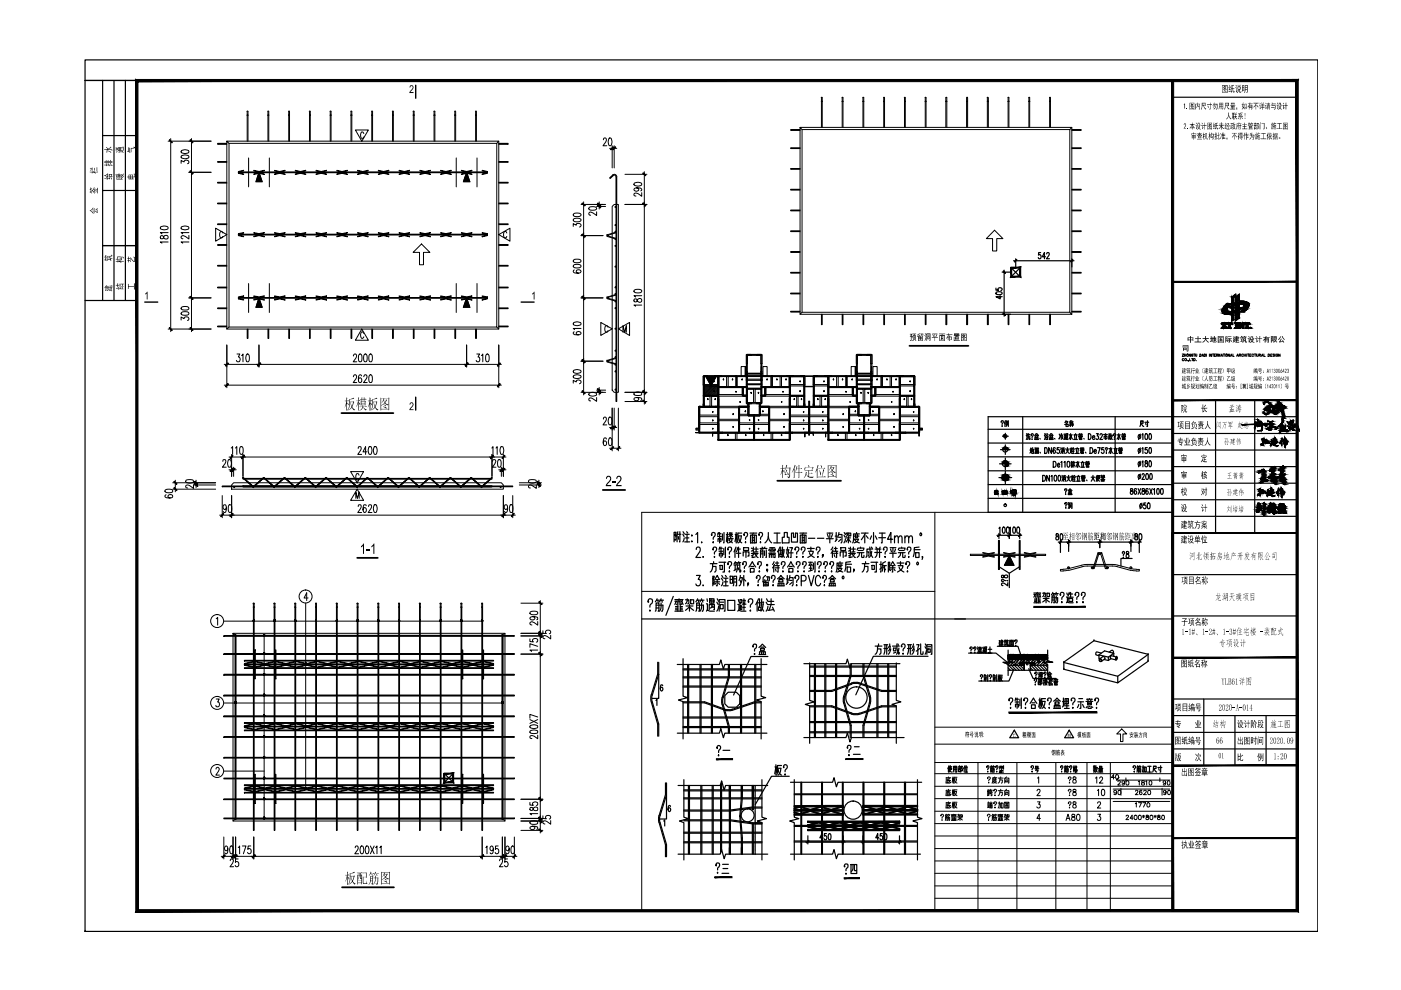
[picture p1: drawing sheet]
<svg xmlns="http://www.w3.org/2000/svg" width="297mm" height="210mm" viewBox="0 0 297 210" stroke-linecap="round" stroke-linejoin="round" font-family="sans-serif">
<g fill="none" stroke="#000" stroke-width=".21">
<path d="M199.5 172.9v.1l.2-.4a.36 .36 0 0 1 .3 .4 .36 .36 0 0 1-.3 .4v.1M199.7 173.8v.1zM200.4 173.9l.1-.8h.3l-.1 .8M200.5 173.3h.3M200.5 173.6h.3M200.5 172.8h.4M200.6 172.6l-.2 .3M200.7 166h.7M200.7 168.7h.7M200.7 171.3h.7M200.7 172.8l.1 .2M200.8 165.5h.7"/>
<path d="M200.8 168.1h.7M200.8 170.8h.7M200.9 173.3h.4l-.1 .6M201 172.8h.4M201.1 164.7v.2M201.1 167.3v.3M201.1 170v.2M201.1 173.1l-.2 .8M201.1 172.6l-.2 .3M201.2 165.1l.1 .6 .2 .2v-.1M201.2 165.8l-.5 .1M201.2 167.8l.1 .6 .2 .2v-.1"/>
<path d="M201.2 168.5l-.5 .1M201.2 170.4v.4l.3 .4v-.1M201.2 171.1l-.5 .1M201.2 172.8l.1 .2M201.4 165.1l-.6 .1v.7M201.4 167.7l-.6 .2v.6M201.4 170.3l-.6 .2v.7M201.5 164.9h-.9l-.1 1.1M201.5 167.6h-.9l-.1 1.1M201.5 170.2h-.9l-.1 1.1M201.7 172.9h.3l-.1 .4M201.7 173.9h1"/>
<path d="M201.7 172.7h1M201.8 173.7h.3M201.8 173.8h.3M201.8 173.5h.3M201.9 172.9l-.2 .4M201.9 165h.3M201.9 167.6h.3M201.9 170.3h.3M202.1 164.7v1.3M202.1 167.3v1.4M202.1 170v1.3M202.1 173.4v.5"/>
<path d="M202.1 172.8l.1 .2M202.2 165.7l-.1-.7-.3 .9M202.2 168.3l-.1-.7-.3 .9M202.2 171l-.1-.7-.3 .9M202.2 172.6v.1M202.3 165.1h.5l-.2 .6-.2 .3M202.3 167.8h.5l-.2 .6-.2 .3M202.3 170.4h.5l-.2 .6-.2 .3M202.4 165.3l.2 .5 .3 .2M202.4 167.9l.2 .5 .3 .3M202.4 170.5l.2 .6 .3 .2M202.4 172.8l-.2 .5"/>
<path d="M202.4 173.7h.3M202.4 173.8h.3M202.4 173.5h.3M202.4 173.4v.5M202.6 172.9l.1 .4M202.6 173.2l-.2 .1M202.7 172.8l-.3 .1v.4M202.9 164.8h-.6l-.2 1.2M202.9 167.5h-.6l-.2 1.2M202.9 170.1h-.6l-.2 1.2M203 173.9l.5-.4 .5 .4M203 172.8h.5v.3l-.2 .1"/>
<path d="M203.1 173.4h.9M203.2 172.6l-.2 .6M203.5 173.3v.6M203.7 172.8h.3v.4h-.3zM209.4 172.9l-.1 .1a.31 .31 0 0 1 .3-.4 .31 .31 0 0 1 .3 .3 .31 .31 0 0 1-.2 .3l-.1 .3M209.4 170.3h.4M209.4 165a.29 .29 0 0 1 .2-.3 .29 .29 0 0 1 .4 .2 .29 .29 0 0 1-.2 .4l-.2 .3M209.4 167.5h.3v.4h-.3zM209.4 168.1v.6M209.5 170.5v.6M209.6 167.9v.7M209.6 170v.3"/>
<path d="M209.6 168.2h.2M209.6 173.8v.1zM209.6 165.9v.1zM209.7 170.4l-.1 .7M209.8 168.5l-.4 .2M209.8 167.6h.6M209.8 171.2h-.4M209.8 168.1h.5M209.8 170.5h.6M209.8 171.3v-.6h.6l-.1 .6M209.9 170.1v.2h.4v-.2M209.9 168h.4"/>
<path d="M210 168.1l-.1 .2h.4v.4h-.2M210 170.7v.6M210.1 167.6l.3 .4M210.1 167.3l-.3 .7M210.1 170.5l-.2 .2M210.1 170v.3M210.2 170.7v.6M210.3 173.9l.1-.8h.3v.8h-.1M210.4 173.3h.8v.5l-.1 .1M210.4 173.6h.3M210.4 172.8h.4M210.5 172.6l-.2 .3"/>
<path d="M210.5 165.6h.7l-.3 .3-.4 .1M210.5 165.2h.8M210.6 172.8l.1 .2M210.6 165.6l.3 .3 .4 .1M210.7 165v.4h.4v-.4M210.7 167.6v.1a.28 .28 0 0 1 .3-.3 .28 .28 0 0 1 .3 .3l-.4 .5M210.7 170.3a.29 .29 0 0 1 .2-.3 .29 .29 0 0 1 .4 .2 .29 .29 0 0 1-.2 .4l-.2 .3M210.9 168.6h.1zM210.9 171.2h.1zM210.9 164.7v.2M210.9 172.8h.4M211 173.1v.6l-.2 .2"/>
<path d="M211 172.6l-.2 .3M211.1 172.8l.1 .2M211.3 164.9h-.8l-.2 1.1M211.6 172.9h.3l-.1 .4M211.6 173.9h1M211.6 172.7h1M211.6 170.3h.5v.9l-.2 .1M211.6 165h1.1M211.6 167.6h1.1M211.7 173.7h.3M211.7 173.8h.3M211.7 173.5h.3"/>
<path d="M211.8 172.9l-.2 .4M211.9 170l-.3 1.3M212 173.4v.5M212 172.8l.1 .2M212 165.4h.5v.5l-.2 .1M212 165a.99 .99 0 0 1-.4 1M212 168h.5v.5l-.2 .2M212 167.6l-.1 .7-.3 .4M212.1 172.6v.1M212.2 164.7v.3M212.2 167.3v.3M212.3 172.8l-.2 .5"/>
<path d="M212.3 173.7h.3M212.3 173.8h.3M212.3 173.5h.3M212.3 173.4v.5M212.3 170.3h.4v1h-.4zM212.5 172.9l.1 .4M212.5 173.2l-.2 .1M212.6 172.8l-.3 .1v.4M212.9 173.9l.5-.4 .6 .4M212.9 172.8h.5v.3l-.2 .1M213 173.4h.9M213 166v-1h.9v1h-.1"/>
<path d="M213 168.7v-1.1h.9v1.1h-.1M213 170.1h.9v1.2h-.9zM213.1 172.6l-.2 .6M213.2 170.4h.6M213.2 165.4h.5v.4h-.5zM213.2 168h.5v.4h-.5zM213.3 170.7h.4v.5h-.4zM213.4 164.7l-.3 .3M213.4 167.3l-.3 .3M213.4 173.3v.6M213.5 170.2v.5M213.6 172.8h.4v.4h-.4z"/>
<path d="M219.9 167.7l.2-.4 .4 .2v.4l-.7 .8h.8M220 165l.2-.3v1.3M220 170h.5l-.3 .5a.4 .4 0 0 1 .3 .6 .4 .4 0 0 1-.7 0M220.6 173.5h-.8l.5-.9v1.3M226 173.9l.4-1.3 .5 1.3M226.2 173.5h.5M226.6 165v.1l-.1-.1 .2-.3a.34 .34 0 0 1 .4 .3 .34 .34 0 0 1-.3 .4v.2M226.6 167.6v.1l-.1-.1 .2-.3a.36 .36 0 0 1 .4 .4 .36 .36 0 0 1-.3 .4v.1M226.6 170.3v.1l-.1-.1a.29 .29 0 0 1 .2-.3 .29 .29 0 0 1 .4 .2 .29 .29 0 0 1-.2 .4l-.1 .3M226.7 168.6h.1zM226.7 171.2h.1zM226.8 165.9v.1z"/>
<path d="M227.3 172.7v.4a.47 .47 0 0 1 .6 .3 .47 .47 0 0 1-.2 .5 .42 .42 0 0 1-.5-.4 .42 .42 0 0 1 .5-.4l.2-.1-.1-.3zM227.5 164.8v.3a.49 .49 0 0 1 .6 .3 .49 .49 0 0 1-.2 .6 .42 .42 0 0 1-.5-.4 .42 .42 0 0 1 .6-.4l.1-.4zM227.5 167.4v.4a.49 .49 0 0 1 .6 .3 .49 .49 0 0 1-.2 .6 .43 .43 0 0 1-.5-.5 .43 .43 0 0 1 .6-.3l.1-.2v-.3zM227.5 170.1v.3a.49 .49 0 0 1 .6 .3 .49 .49 0 0 1-.2 .6 .42 .42 0 0 1-.5-.4 .42 .42 0 0 1 .6-.4l.1-.2v-.2zM228.4 172.7l.2-.1a.72 .72 0 0 1 .4 .7 .72 .72 0 0 1-.4 .6h-.2l-.2-.5zM232.2 165l.3-.3v1.3M232.7 167.6l.2-.3v1.4M232.7 170.3l.2-.3 .4 .1v.4l-.6 .8h.7M232.7 172.6h.6l-.3 .5a.4 .4 0 0 1 .4 .7 .4 .4 0 0 1-.7-.1M233.1 165l.2-.2a.35 .35 0 0 1 .5 .1 .35 .35 0 0 1-.2 .5l-.5 .6h.7M233.6 167.4l.2-.1a.75 .75 0 0 1 .4 .7 .75 .75 0 0 1-.4 .7l-.2-.3zM236 167.3h12"/>
<path d="M236 169.9h12M236.3 164.8h-.7l.5-.5v.9M236.6 164.3a.43 .43 0 0 1 .6 .4 .43 .43 0 0 1-.6 .4l-.1-.3zM236.7 167.9a.29 .29 0 0 1-.3 .2 .29 .29 0 0 1-.3-.3 .29 .29 0 0 1 .4-.2 .47 .47 0 0 1 .2 .5 .47 .47 0 0 1-.5 .3M237 165.7l.4-.2 .1 .3-.5 .7h.6M237.2 167.6a.43 .43 0 0 1 .5 .4 .43 .43 0 0 1-.5 .4l-.2-.3zM237.3 164.8l-.6 .6h11.4M237.7 167.1v1.5M238.4 165.9a.28 .28 0 0 1-.3 .2 .28 .28 0 0 1-.2-.3l.2-.3a.46 .46 0 0 1 .3 .5 .46 .46 0 0 1-.4 .4l-.1-.1M238.7 164.9v.8M238.8 173.1l.1-.3 .4 .2-.6 .8h.6M238.8 165.6a.43 .43 0 0 1 .6 .4 .43 .43 0 0 1-.6 .4l-.1-.3z"/>
<path d="M240.2 173.5h-.6l.4-.7v1M240.6 172.9a.43 .43 0 0 1 .5 .4 .43 .43 0 0 1-.5 .4l-.1-.3zM240.7 170.4l.2-.2v.9M240.7 167.8l.2-.2 .4 .1-.6 .8h.6M241.3 165.7l.3-.2v1M241.4 170.2h.6l-.4 .9M241.5 172.9a.43 .43 0 0 1 .5 .4 .43 .43 0 0 1-.5 .4l-.2-.3zM242.1 165.6v.3l.5 .2v.3h-.5v-.3l.5-.4v-.1zM242.1 167.7l-.2-.1a.45 .45 0 0 0-.3 .4 .45 .45 0 0 0 .4 .4 .29 .29 0 0 0 0-.5 .29 .29 0 0 0-.4 .3M242.2 173l.5 .2M242.3 170.2h.6l-.5 .9M242.4 172.8v.6"/>
<path d="M242.5 167.8a.28 .28 0 0 1 .3-.3 .28 .28 0 0 1 .2 .3l-.6 .7h.7M242.7 173l-.5 .2M242.9 165.7l.2-.2v1M243 172.9v.2a.39 .39 0 0 1 .4 .2 .39 .39 0 0 1 .1 .4l-.3 .1a.31 .31 0 0 1-.2-.4 .31 .31 0 0 1 .4-.2l.1-.3zM243.3 170.3a.39 .39 0 0 1 .5 .4 .39 .39 0 0 1-.6 .2zM243.5 167.6a.43 .43 0 0 1 .5 .4 .43 .43 0 0 1-.5 .4l-.2-.3zM243.8 165.6a.43 .43 0 0 1 .4 .4 .43 .43 0 0 1-.4 .4l-.2-.3zM243.9 172.9a.43 .43 0 0 1 .5 .4 .43 .43 0 0 1-.5 .4l-.1-.3zM244.7 173l.5 .2M244.9 172.8v.6M245.2 173l-.5 .2M245.5 172.9v.2a.39 .39 0 0 1 .4 .2 .39 .39 0 0 1 0 .4l-.3 .1a.31 .31 0 0 1-.2-.4 .31 .31 0 0 1 .4-.2l.1-.3z"/>
<path d="M245.9 164.9v.8M246.4 167.1v1.5M246.4 172.9a.43 .43 0 0 1 .5 .4 .43 .43 0 0 1-.5 .4l-.1-.3zM247.1 165.9a.28 .28 0 0 1-.3 .2 .28 .28 0 0 1-.2-.3l.2-.3a.46 .46 0 0 1 .3 .5 .46 .46 0 0 1-.4 .4l-.1-.1M247.2 167.9a.28 .28 0 0 1-.4 .2 .28 .28 0 0 1-.1-.4 .28 .28 0 0 1 .5 0l-.1 .7h-.4M247.6 165.6a.43 .43 0 0 1 .5 .4 .43 .43 0 0 1-.5 .4l-.1-.3zM247.7 167.6a.43 .43 0 0 1 .5 .4 .43 .43 0 0 1-.5 .4l-.1-.3z"/>
</g>
<g fill="#000">
<path d="M200.7 70.9h.4v-.2h.2l-.1 .2h.7v.1h-.8l-.1 .3 .3 .1v-.3h.1v.3h.4l-.1 .7-.2-.2 .2 .1v-.5h-.3v.8h-.1v-.8h-.2v.6h-.1v-.6l-.3 .3-.1-.1 .4-.5zM77 115.2h.2v2.2h-.2v-1.7l-.5 .4v-.3zM77.7 116.5h.7v.3h-.7zM79.2 115.3l.2-.1v2.2h-.2v-1.7l-.5 .4v-.3zM128.6 101.1l.2-.2h.4l.3 .2v.7l-.8 1h.9v.3h-1.2l.1-.4 .8-1.1a.34 .34 0 0 0-.2-.5 .34 .34 0 0 0-.4 .4h-.2zM129.8 102.2h.7v.2h-.7zM130.7 101.1l.3-.2 .7 .1 .1 .4-.1 .5-.8 .9h.9v.3h-1.2l.1-.4 .8-1.1v-.3l-.2-.2h-.3l-.1 .4h-.3z"/>
<path d="M193.5 70.7h.7l-.4 .4h.4v.8h-.1v-.7h-.4v.7h-.2v-.8h.2l.1-.2h-.3zM192.9 70.8h.5l-.1 .3 .2 .1-.1 .4-.1-.2-.1 .9-.2-.2h.1v-.7h-.2v-.2h.3l-.2-.1 .3-.2h-.4zM193.8 71.3h.1v.6l-.4 .4-.1-.1 .4-.3zM193.9 71.9l.3 .2v.2z"/>
<path d="M194.6 70.8l.4-.1 .1 .1-.4 .2v.2h.2l-.1-.1 .1-.1 .2 .3 .2-.4-.1-.2h.5v.3a.21 .21 0 0 1 0 .3 .21 .21 0 0 1-.3-.1l.2 .1v-.4h-.2l-.2 .5-.7 .1zM194.6 71.5h1v.8l-.1-.1h-.7l-.2 .1zM195.2 71.6v.2h.3v-.2zM194.8 71.6v.2h.3v-.2zM195.2 71.9v.2h.3v-.2zM194.8 71.9v.2h.3v-.2z"/>
<path d="M196 70.7h.2l.2 .3h-.1zM196.4 70.7h.9l-.1 1.6-.2-.2h.1v-1.2h-.5v1.4h-.2zM196.6 71h.5v.1h-.5zM196 71.1l.1-.1 .2 .3-.1 .1zM196.6 71.3h.5v.6h-.5zM196.8 71.4v.4h.1v-.4zM196.3 71.5h.1l-.3 .8-.1-.1z"/>
<path d="M197.7 70.7h1.1v.2h-.6v.6h.6v.1h-.6v.7v-.7h-.6v-.1h.6v-.6h-.5zM198.6 70.9l.1 .1-.3 .5zM197.7 71h.2l.1 .5z"/>
<path d="M199.1 70.7h1.3v.2h-.6v.1h.5v1.3l-.1-.1h-.9l-.1 .1v-1.3h.5v-.1h-.6zM200 71.2v.9h.2v-.9zM199.6 71.2v.2h.3v-.2zM199.3 71.2v.9h.2v-.9zM199.6 71.5v.2h.3v-.2zM199.6 71.8v.3h.3v-.3z"/>
<path d="M202.3 70.7h1.1v.4h-.5h.6v.1h-.6l.4 .1v.7h-.8v-.7l.3-.1h-.6v-.1h.6h-.5zM203.1 70.8l.1 .1zM202.7 70.8l.2 .1zM202.4 70.8l.2 .1zM202.6 71.5h.6zM202.6 71.6l.6 .1zM202.6 71.8l.6 .1zM202.2 71.4h.2v.7h1.1v.1l-1.3 .1z"/>
<path d="M203.8 70.7h1.1v1.6l-.1-.1h-.9l-.1 .1zM204.2 70.9l.1 .1h.4l-.2 .4 .3 .1v-.6zM203.9 70.9v1.2h.5l-.3-.3 .1-.1 .3 .2-.1 .2h.4v-.6l-.2 .1-.3-.1-.3 .1-.1-.1a.18 .18 0 0 0 .2 0 .18 .18 0 0 0 0-.3l-.1 .1-.1-.1 .3-.3zM204.2 71.6l.1-.1 .3 .3h-.2zM204.2 71.1l.1 .2 .2-.1z"/>
<path d="M74 84.6l.2 .1 .7-.4 .2 .2-.9 .2v.5h.7l.1-.2 .1 .3-.4 1 .6 .5-.2 .2-.5-.6-.8 .6 .7-.7-.2-1h-.1l-.2 1.3-.4 .4 .4-.8zM74.3 85.3l.3 .8 .3-.8zM73.4 84.2l.3 .2-.1 .6 .2-.2 .2 .2h-.4v.4l.3 .4-.1 .1-.2-.5v1.6l-.2 .1v-1.5l-.3 .8 .3-1.3-.3-.1h.3z"/>
<path d="M75.9 84.2l.3 .2-.2 .1v.5l.2-.2 .3 .2h-.5v.3l.3 .2 .1 .3h-.2l-.2-.4v1.6l-.1 .1v-1.6l-.4 .8 .4-1.2-.4-.1h.4zM76.3 84.6h.4v-.4l.2 .2-.1 .2h.3v-.4l.2 .2v.2l.3-.1 .1 .2h-.4l-.2 .3v-.3h-.3l-.1 .3v-.3zM76.5 85l.8 .1 .1-.1 .2 .1-.1 .8-.2 .1v-.1h-.3v.3h.5l.1-.1 .2 .2h-.8l.4 .4 .4 .1a.36 .36 0 0 1-.4 .1 .36 .36 0 0 1-.3-.3l-.1-.3-.3 .6-.6 .1 .4-.1 .3-.5-.6-.2 .7-.1v-.2l-.4 .1zM76.6 85.2v.2h.7v-.2zM76.6 85.5v.3h.7v-.3z"/>
<path d="M79 84.6l.1 .1 .7-.4 .2 .2-.9 .2v.5h.7l.1-.2 .1 .3-.2 .7a.55 .55 0 0 0 .4 .8l-.2 .2-.5-.6-.8 .6 .8-.7-.3-1h-.1l-.1 1.1-.5 .6 .4-.7zM79.2 85.3l.3 .8 .3-.8zM78.4 84.2l.2 .2-.1 .6 .2-.2 .2 .2h-.4v.4l.3 .2v.3h-.1l-.2-.5v1.6l-.1 .1v-1.5l-.4 .8 .4-1.3-.4-.1h.4z"/>
<path d="M80.7 84.3l.1 .1h1.6v-.1l.2 .1-.1 2.5-.1 .1v-.2h-1.6l-.1 .2zM80.8 84.5v1.4l.4-.2a.29 .29 0 0 0 .3-.2 .29 .29 0 0 0-.1-.3l-.1-.3-.4 .5 .4-.9zM81.4 84.5l.1 .1-.1 .2h.5l.1-.1 .1 .1-.2 .3a.31 .31 0 0 0-.1 .4 .31 .31 0 0 0 .3 .2l.2 .1a.5 .5 0 0 1-.7-.3l-.8 .5v.7h1.6v-2.2zM81.3 84.8l.3 .5 .3-.5zM81.4 85.8l.4 .1v.2zM81.2 86.2l.3 .1a.28 .28 0 0 1 .3 .1 .28 .28 0 0 1 .1 .3z"/>
<path d="M166.7 98.6l.2 .1-.2 .5h.7l.1-.1 .1 .1-.1 1.9a.26 .26 0 0 1-.3 .3 .26 .26 0 0 1-.2-.3l-.1-.1a.3 .3 0 0 0 .4 .1 .3 .3 0 0 0 0-.4l.1-1.4h-.7l-.4 .5zM166.7 99.6l.2 .1-.4 .8h.5l-.1-.4 .3 .4-.1 .3a.32 .32 0 0 0-.3-.3 .32 .32 0 0 0-.3 .2l-.1-.2zM165.9 98.6l.2 .1-.1 .6 .2-.2 .2 .3h-.4l.1 .4a.26 .26 0 0 1 .2 .2 .26 .26 0 0 1-.1 .2l-.2-.5v1.6l-.1 .1v-1.5l-.4 .8 .4-1.3h-.4l-.1-.1h.5z"/>
<path d="M168.9 98.8l.2 .2-.2 .4h.4v-.8l.2 .1v.7h.3l.1-.2 .2 .2h-.6v.8l.5-.2 .1 .2h-.6v1.1l-.2 .1v-1.2h-.7h.7v-.8h-.4l-.3 .6zM168.5 98.6l.2 .1-.3 .6 .1 .1-.1 1.9-.1 .1v-1.8l-.4 .5z"/>
<path d="M175.5 98.6l1.7 .1v-.1l.2 .2v2.5h-.2v-.2h-1.6l-.1 .3zM175.6 98.8v1.5l.4-.2a.44 .44 0 0 0 .3-.4 .44 .44 0 0 0-.2-.4l-.3 .4 .3-.9zM176.2 98.8l.2 .1-.2 .2 .6-.1 .1 .2-.2 .2a.34 .34 0 0 0-.1 .5 .34 .34 0 0 0 .4 .1l.2 .1-.2 .2-.3-.2a.48 .48 0 0 0-.8 .1l-.3 .1v.7h1.6v-2.2zM176.1 99.2l.3 .5 .3-.5zM176.2 100.1a.27 .27 0 0 1 .3 .1 .27 .27 0 0 1 .1 .3zM176.1 100.5l.3 .1a.18 .18 0 0 1 .3 .1 .18 .18 0 0 1 0 .2z"/>
<path d="M170.6 99.7h1.4l.2-.2 .2 .3h-.9v.6h.5l.1-.2 .2 .2h-.8v.6l1.1 .1-.3 .2-.8-.1-.6-.6-.5 .8 .4-.8 .1-.6 .2 .2-.2 .3 .2 .3 .3 .2v-1.2h-.8zM171.3 98.6l.3 .2-.1 .3zM170.7 99v.1h1.6v-.1l.2 .2-.3 .3 .1-.3h-1.6a.18 .18 0 0 1 0 .2 .18 .18 0 0 1-.2 0z"/>
<path d="M173.4 98.6l.2 .1-.3 .7 .1 .1v1.8l-.2 .1v-1.8l-.4 .6zM174 98.6a.31 .31 0 0 1 .3 .3 .31 .31 0 0 1-.1 .3zM173.5 99.3h1.2l.1-.2 .2 .3zM173.7 99.7l.3 .5-.1 .6zM174.5 99.5l.3 .2-.5 1.4h.5l.1-.2 .2 .3h-1.6l-.1-.1h.8z"/>
<path d="M74.2 185.1l.3 .1 .6-.4 .1 .3-.9 .2v.4h.7l.1-.1 .1 .2-.4 1.1 .6 .5-.2 .2-.5-.7-.3 .4-.5 .2 .5-.3a.45 .45 0 0 0 .1-.8l-.1-.6h-.1l-.1 1.1-.4 .7 .3-.8zM74.5 185.8l.2 .9 .3-.9zM73.6 184.8l.2 .2-.1 .5 .3-.1 .1 .2h-.4v.3l.3 .5v.1l-.3-.5v1.5l-.1 .1v-1.5l-.4 .8 .4-1.3-.4-.1h.4z"/>
<path d="M76.9 185h.7l.2 .1-.1 1-.7-.1v1.2l.1 .1h.5l.2-.6v.7h-.8l-.1-1.6 .7 .1v-.8l-.6 .1zM75.6 185h1l.1-.1 .2 .2h-.4v.4l.2-.1 .1 .1v2h-.2v-.3h-.7l-.1 .3v-2.1l.3 .1v-.4l-.4 .1zM76.2 185.1v.4h.1v-.4zM76.5 185.6v.6h.1v-.6zM76.2 185.6l-.3 1h.7v-.2l-.3-.1v-.7zM75.9 185.6v.8l.2-.8zM75.9 186.7v.5h.7v-.5z"/>
<path d="M78.4 185.7l.8 .1-.1 1.5a.2 .2 0 0 1-.2 .3 .2 .2 0 0 1-.2-.2l.3-.1v-.5h-.4l-.1 .4-.4 .4 .3-.6zM78.6 185.9v.4h.4v-.4zM78.6 186.4v.3h.4v-.3zM79.5 185.6l.2 .2v.3l.4-.1 .2 .2-.2 1.3-.3 .1-.2-.3a.31 .31 0 0 0 .4 0 .31 .31 0 0 0 0-.4l.1-.7h-.4l-.2 .8-.5 .6 .4-.5 .1-.5a.23 .23 0 0 0 .1-.3 .23 .23 0 0 0-.4-.1v-.1h.3zM78.6 184.8l.2 .2-.2 .2 .6-.1 .2 .2h-.6l.2 .2-.1 .2-.2-.4-.5 .4zM79.5 184.8l.3 .2-.2 .2 .5-.1 .2 .2h-.5l.2 .2-.1 .2-.1-.4h-.3l-.3 .5z"/>
<path d="M80.8 184.8h1.7l.2 .2-.1 2.5-.1 .1v-.3h-1.6l-.1 .3zM80.9 185l.1 1.5 .7-.6-.3-.4-.3 .4 .3-.9zM81.4 185l.2 .1-.1 .2 .6-.1 .1 .2-.2 .2a.38 .38 0 0 0-.1 .5 .38 .38 0 0 0 .5 .2l.1 .1-.2 .1-.3-.2a.47 .47 0 0 0-.8 .1l-.3 .1v.7h1.6v-2.2zM81.4 185.4l.3 .4 .3-.4zM81.5 186.3l.4 .2v.2zM81.3 186.7l.4 .1a.2 .2 0 0 1 .3 .1 .2 .2 0 0 1 0 .3z"/>
</g>
<path d="M192.8 73.3h12.5M72.4 87.6h11M75.7 118.3h4.4M127.8 103.9h4.7M164.8 101.9h13.5M72.5 188.1h11" fill="none" stroke="#000" stroke-width=".38"/>
<g fill="none" stroke="#000" stroke-width=".21">
<path d="M54.9 36.5l.7 2h-1.3zM75.4 27.6h2.7l-1.4 2.3zM77.1 28.3l-.2-.3a.81 .81 0 0 0-.3 1.3h.3l.2-.3M98.9 36.5l.7 2h-1.3zM45.7 48.4l2.4 1.3-2.4 1.4zM47.2 49.4a.36 .36 0 0 0-.4-.3 .36 .36 0 0 0-.2 .5l.1 .8h.4l.1-.3M89.4 51.7l1.7 1.8h-1.3v2.6h-.9v-2.6h-1.3zM105.7 49.7l2.4-1.3v2.7zM107.4 49.4a.36 .36 0 0 0-.4-.3 .36 .36 0 0 0-.2 .5l.1 .8h.4l.1-.3M210.9 48.8l1.7 1.8h-1.3v2.6h-.9v-2.6h-1.3zM54.9 63.2l.7 2h-1.3zM76.7 69.8l1.4 2.3h-2.7z"/>
<path d="M77.1 70.7l-.2-.3a.78 .78 0 0 0-.5 .7 .78 .78 0 0 0 .5 .7l.2-.4M98.9 63.2l.7 2h-1.3zM127.4 68.4l2.4 1.3-2.4 1.4zM128.9 69.4l-.2-.4a.79 .79 0 0 0-.3 1.4h.3l.2-.3M131.1 69.7l2.4-1.3v2.7zM132.1 70.4v-1.4l.4 1.4 .3-1.4v1.4M74.3 100h2.8l-1.4 2.4zM149.8 80.1h1.9l-1 1.7zM75.4 105.7v-1.4l.4 1.4 .4-1.4v1.4M75.7 103.7l1.4 2.4h-2.8zM76.1 100.8a.36 .36 0 0 0-.4-.4 .36 .36 0 0 0-.3 .5l.2 .8h.4l.1-.2"/>
</g>
<g fill="none" stroke="#000" stroke-width=".21">
<path d="M149.2 81.8h3l.1 2.1h-3.1zM149.5 81.8l-.3 .2M149.7 81.8l-.5 .4M149.9 81.8l-.7 .7M150.1 81.8l-.9 .9M150.3 81.8l-1.1 1.1M150.6 81.8l-1.4 1.3M150.8 81.8l-1.6 1.5M151 81.8l-1.8 1.8M151.2 81.8l-2 2M151.4 81.8l-2.1 2.1M151.7 81.8l-2.1 2.1"/>
<path d="M151.9 81.8l-2.1 2.1M152.1 81.8l-2.1 2.1M152.3 81.8l-2.1 2.1M152.3 82.1l-1.9 1.8M152.3 82.3l-1.6 1.6M152.3 82.5l-1.4 1.4M152.3 82.7l-1.2 1.2M152.3 83l-1 .9M152.3 83.2l-.8 .7M152.3 83.4l-.5 .5M152.3 83.6l-.3 .3M152.3 83.8l-.1 .1"/>
</g>
<path d="M54.9 36.5l.7 2h-1.3zM98.9 36.5l.7 2h-1.3zM54.9 63.2l.7 2h-1.3zM98.9 63.2l.7 2h-1.3zM149.8 80.1h1.9l-1 1.7z" fill="#000" stroke="#000" stroke-width=".21"/>
<!-- layer: PUB_TITLE -->
<path d="M18 12.7h261.4v184.8h-261.4z" fill="none" stroke="#000" stroke-width=".25"/>
<path d="M29.3 192.9l-.5 .4 246-.4zM28.8 193.3l246-.4 .5 .4zM274.8 17.3v175.6l.5 .4zM274.8 17.3l.5-.5v176.5zM29.3 17.3h245.5l.5-.5zM28.8 16.8h246.5l-246 .5zM28.8 16.8l.5 176.1v-175.6zM28.8 16.8l.5 176.1-.5 .4z" fill="#000" stroke="#000" stroke-width=".21"/>
<!-- layer: TK -->
<path d="M18 17.1h11h-11M21.8 17.1v23.3M24.2 17.1v46.6M26.6 17.1v46.6M21.8 28.7h7.2M21.8 40.4v11.7h7.2h-7.2v11.6M21.8 40.4h7.2M18 63.7h11" fill="none" stroke="#000" stroke-width=".25"/>
<g fill="#000">
<path d="M251 26.2h.1a.3 .3 0 0 1 .4 .2 .3 .3 0 0 1-.2 .4l-.2 .4 .4 .1h-.5l.2-.5a.25 .25 0 0 0 .2-.4 .25 .25 0 0 0-.4 .1zM251.1 22l.1-.1v1.1h-.1v-.9l-.1 .2zM251.6 22.9l.1 .1zM251.6 27.1l.2 .2zM252.3 26.3h.4v-.3l.1 .3h.5v.1h-.4l.4 .8-.3-.2-.2-.5v.6h.3v.1h-.3l-.1 .3v-.3h-.2v-.1h.2v-.6l-.4 .8-.1-.2 .4-.7h-.3zM253.4 22h.5v-.2l.1 .2h.5l-.1 1.2-.2-.1h.1v-1h-.3v.2l.3 .4-.1 .1-.2-.4-.3 .4-.1-.1 .3-.6h-.3v1.1h-.2zM257.4 21.8h.1l-.1 .2h.8l-.2 1.2h-.1l-.1-.1h.2l.1-1h-.2l-.1 .5-.3 .6-.2-.1 .3-.3 .2-.7h-.2l-.2 .6h-.3l.4-.3 .1-.3h-.2l-.2 .4-.1-.1zM258.5 26.2h.4v-.2h.1v.2h.4v.2l-.4-.1v.3h.5v.1h-.5l.5 .5v.1l-.5-.5v.7h-.1v-.7l-.5 .5v-.1l.4-.5h-.4v-.1h.5v-.3l-.4 .1zM260.4 23.8l.2 .1v.7l.5 .6-.1 .1-.3-.3-.2-.5-.3 .7h-.2l.3-.4zM260.1 29.2h.1l-.1 .5zM262.1 22.8h.2l-.1 .5zM267.4 28.2h1v.2h-.5v1h.6v.1h-1.2v-.1h.5v-1h-.4z"/>
<path d="M268.4 26.9l.2 .4-.1 .1zM270.8 26.1h.9v.1h-.3v1.1l.5-.1v.1h-1.2v-.1l.5 .1v-1.1h-.4zM27.1 60.2h.2v.5h1.1v-.6h.2v1.3h-.2v-.6h-1.1v.5h-.2zM249.8 93h.4l.1-.2v.2h.5v.2h-.5l-.1 .2h.7v.2h-.7l-.1 .1 .6 .1-.3 .5 .3 .1-.1 .1-.5-.3v-.1a.25 .25 0 0 0 .3 .1 .25 .25 0 0 0 .2-.3h-.6l.1-.3h-.4v-.2h.4l.1-.2h-.4zM255.9 92.8h.2v.8l.6 .7-.2 .2-.5-.9-.2 .6-.3 .3-.1-.1 .4-.5zM255.9 89.3h.2v.7l.6 .8-.1 .2-.6-1-.3 .8-.2 .2-.1-.2 .5-.5zM259.2 89.6l1-.1h-.2a.31 .31 0 0 0-.3 .1 .31 .31 0 0 0-.1 .3h.4l-.2 .7a.17 .17 0 0 1 .1 .2 .17 .17 0 0 1-.3 0 .17 .17 0 0 1 0-.2l.1 .2 .1-.8a.32 .32 0 0 0-.4 .4l-.3 .4 .2-.2 .3-1zM260.3 100.3h.8h-.5l.1 .5h.3l-.3 .1v.5l.5 .1-1 .1 .4-.2v-.5h-.3l.3-.1v-.5zM265.3 117.5l.4-.1 .1-.4 .1 .1a.18 .18 0 0 0-.1 .3 .18 .18 0 0 0 .3 0h.3l-.6 .1-.2 .2h.5v1.1l-.2-.2 .2 .1v-.9h-.5v.2h.4l-.4 .1v.1h.5l-.5 .1v.5v-1.1l-.4 .5 .4-.7zM250.7 133.4l.2-.1v1.2l.1 .1h-.3l.1-.1v-1zM250.7 131.1h.9l-.4 .6h.6v.2h-.6l-.1 .8-.2-.1 .2-.1v-.6h-.6v-.2h.6v-.2l.4-.3h-.8zM251.2 133.9h.7z"/>
<path d="M252.1 133.4l.2-.1v1.2l.2 .1h-.4l.2-.1v-1zM253.6 134.3l.2 .2v.2zM255 133.4l.2-.1v1.2l.2 .1h-.4l.1-.1v-1zM255.6 133.9h.6zM256.4 133.4h.1a.39 .39 0 0 1 .4 .2 .39 .39 0 0 1-.3 .5l-.2 .4h.4l.1-.2v.3h-.6l.5-.9a.21 .21 0 0 0 0-.3 .21 .21 0 0 0-.3 0 .21 .21 0 0 0 0 .3h-.1zM257.9 134.3l.3 .2v.2zM259.1 135.5l.1 .4h.4l-.5 .1v.2h.7l-.7 .1-.1 .2h.5l-.3 .4 .2 .3-.5-.4 .3 .2 .2-.4-.4 .1v-.4h-.4l.4-.1 .1-.2-.3-.1a.3 .3 0 0 0 .3-.1 .3 .3 0 0 0 0-.3zM259.3 133.4l.3-.1v1.2l.2 .1h-.5l.2-.1v-1zM259.9 133.9h.7zM260.7 133.4a.3 .3 0 0 1 .5 .1 .3 .3 0 0 1-.2 .4l.2 .2-.1 .4a.2 .2 0 0 1-.3 .1 .2 .2 0 0 1 0-.3 .17 .17 0 0 0 .1 .3 .17 .17 0 0 0 .2-.2v-.4l-.2-.1 .2-.2a.21 .21 0 0 0 .1-.2 .21 .21 0 0 0-.3-.1 .21 .21 0 0 0-.1 .2zM260.8 125.9h.8h-.4v.1a.18 .18 0 0 0 0 .3 .18 .18 0 0 0 .3 0l.3 .1h-.6l.4 .9h.2h-.3l-.3-.9-.2 .6-.4 .4 .4-.6a.21 .21 0 0 0 .1-.3 .21 .21 0 0 0-.3 0l-.2-.1h.2a.29 .29 0 0 0 .4-.1 .29 .29 0 0 0 0-.4zM267.2 133.9h.6z"/>
<path d="M249.3 152.9h.4v-.3l.1 .3h.5v.2l-.5-.1-.1 .3h.7v.1h-.7l-.1 .2h.6l-.3 .5 .2 .2-.6-.2 .1-.2a.26 .26 0 0 0 .2 .1 .26 .26 0 0 0 .2-.2h-.5l.1-.4h-.5v-.1h.5v-.3l-.3 .1zM258.5 149.4h.4l.1 .3-.5 .8h.4l.1-.2v.4h-.6l.5-.8a.24 .24 0 0 0 0-.4 .24 .24 0 0 0-.4 0l.1 .3-.2-.1zM259.9 149.5h.1a.32 .32 0 0 1 .4 .1 .32 .32 0 0 1-.2 .5l-.3 .4h.4l.1-.2v.4h-.5l.4-.9a.21 .21 0 0 0 0-.3 .21 .21 0 0 0-.3 .1v.2l-.1-.1zM261.3 149.9l.6 .1zM262.5 156.4h.1v.4h.3v-.6h.1v.6h.4v-.4h.1v.6h-.5v.6h.4v-.5h.1v.8l-.1-.1h-1v-.7l.1 .5h.4v-.6h-.4zM262.8 149.9l.6 .1zM264.3 149.5l.2-.1v1.1l.2 .2h-.4l.2-.1v-1.1zM269.3 156.5h.1a.36 .36 0 0 1 .4 .2 .36 .36 0 0 1-.2 .4l-.3 .5h.4l.1-.2v.2h-.5l.4-.7a.22 .22 0 0 0 0-.4 .22 .22 0 0 0-.3 .2l-.1 .1zM270.1 159.8l.3-.1v1.2l.2 .1h-.5l.2-.1v-1zM270.8 156.4a.4 .4 0 0 1 .5 .3 .4 .4 0 0 1-.3 .5l-.2 .4h.3l.2-.2-.1 .2h-.5l.4-.8a.21 .21 0 0 0 0-.3 .21 .21 0 0 0-.3 .1v.2h-.1zM271 153h.8a.24 .24 0 0 0-.3 0 .24 .24 0 0 0 0 .2v.8l.6 .1-1.2 .1-.1-.1h.6v-1h-.3zM272.2 157.5l.1 .2z"/>
<path d="M250.6 163h.1v.5h.4l-.1-.7h.2v.7h.3v-.5h.1v.6h-.4v.7h.3v-.5h.2v.7l-.2-.1h-.9v-.6h.1v.5h.4v-.7h-.5zM271.6 159.8a.36 .36 0 0 1 .5 .2 .36 .36 0 0 1-.3 .4l-.2 .5h.3l.2-.2-.1 .3h-.5l.4-.9a.23 .23 0 0 0 .1-.3 .23 .23 0 0 0-.4 0 .23 .23 0 0 0 0 .3z"/>
<path d="M259.1 18h1.2v1.7h-1.2zM259.2 18.2v1.3h.9v-1.3zM259.5 18.2l.5 .1-.1 .2a.2 .2 0 0 0-.1 .3 .2 .2 0 0 0 .3 .1v.1l-.4-.2-.3 .2-.1-.1a.17 .17 0 0 0 .2-.1 .17 .17 0 0 0 0-.2l-.1 .1-.1-.1zM259.5 19.1l.3 .2v.1l-.3-.1zM259.6 18.9l.2 .1v.2zM259.5 18.5l.2 .2 .1-.2z"/>
<path d="M261 18.1l.6-.1 .1 .2h-.3v.5h.3v.1h-.3v.1l.2 .6 .1-.2a.17 .17 0 0 1 0 .2 .17 .17 0 0 1-.2 .1l-.2-.8h-.2v.6l.1-.2 .1 .2-.2 .3-.1-.1zM260.7 18l.1 .1-.2 .5h.2l.1-.3 .1 .1-.3 .6 .3-.1-.5 .2 .2-.4-.2-.1zM261.2 18.2l-.1 .5h.2v-.5zM260.5 19.4l.5-.2-.1 .2-.3 .1z"/>
<path d="M262.4 18.4h.4v-.4h.2l-.1 .4h.2v.6h-.2v.5l.2-.2v.3h-.3v-.6h-.2l-.1 .6h-.3l.4-.5-.2-.1zM261.9 18.5h.3v.8l.2-.1-.3 .4v-.9h-.2zM262.5 18.5v.3h.4v-.3zM262 18l.2 .4-.2-.3zM262.4 18h.1l.1 .4z"/>
<path d="M264 18h.5v1.5l-.2 .2 .1-.7h-.3l-.2 .7-.1-.1 .2-.6zM263.4 18.1h.4v1.2l-.3-.1v.2h-.1zM264.1 18.2v.3h.3v-.3zM264.1 18.6v.3h.3v-.3zM263.5 18.7v.3h.2v-.3zM263.5 18.2v.3h.2v-.3z"/>
<path d="M19.1 36.4h.4l.1-.1v.1h.2h-.1l.3-.2 .1 .1-.2 .1h.9v.1h-.9l.4 .2v.1l-.7-.3v.2h-.1v-.2h-.4zM19.1 35.6l.4 .2v-.3h.1v.7h-.1v-.3l-.4-.2zM20.5 35.5h.1v.8h-.1zM19.9 35.6h.2v.6h-.2zM19.1 36.1l.3-.1-.2 .2z"/>
<path d="M19.9 39.7l.2 .1-.2 .2 .2 .1v.6h-.2l.2 .3-.1 .1-.5-.6zM20.2 40h.2a.17 .17 0 0 0 .2 .1 .17 .17 0 0 0 0-.3h.1v1.2h-.1v-.7zM19.2 40.4h.1v.2l.2-.1v.1l-.2 .1 .3 .2-.1 .1-.5-.2 .2-.1zM19.2 39.8l.4 .2-.3 .1 .1 .3-.4-.2 .2-.1zM19.9 40.1l-.1 .2a.17 .17 0 0 0-.1 .2 .17 .17 0 0 0 .2 .1zM20.2 40.4l.3-.1-.3 .2zM20.2 40.7l.3-.1-.3 .2z"/>
<path d="M22.4 31.3l.2-.1 .2 .2a.42 .42 0 0 0 .7-.3l.1 .1-.2 .2-.6 .3h.9l.1 .2-.1 .1v-.2h-1.6v-.1l.7-.1zM22.6 31.9l1 .4-.1 .1-.8-.4v.3h-.1z"/>
<path d="M22.1 34.9h.4v-.1l.5 .1-.1-.1h.2v.1h.6l.1 .2h-.6v.1l-.1 .1-.1-.2h-.4l-.1 .1v-.1h-.4zM22.1 34.2h.4l-.1-.2h.2v.2h.3v-.2h.1v.2h.3v-.3h.2v.3h.3v.1h-1.7zM22.1 34.4h1.7v.1h-.3v.3h-.2v-.3h-.3v.2l-.1-.2h-.3v.3h-.2l.1-.3h-.4z"/>
<path d="M23.1 36.9h.7l-.1 .4 .1 .2h-.7zM22.1 37.1h.4l.3-.4 .1 .1-.1 .2h.1l-.1 .4 .2 .1-.1 .1-.8-.3zM22.2 37.7l.5 .2-.2-.4 .7 .3-.1-.2 .2 .1a.18 .18 0 0 1-.1 .3 .18 .18 0 0 1-.2-.1l-.2-.1 .1 .2-.2 .1-.6-.3zM23.2 37v.3h.3v-.3zM22.4 37.2l.4 .2v-.4zM23.5 37.6h.1l.1 .4-.1 .1z"/>
<path d="M24.6 31.2l.3 .3 .1-.3h.9v.2l-.2-.1v.2h.3l-.3 .1v.3h.3v.1h-1v-.3l-.2 .1-.1-.1 .2-.1-.2-.2v.6h-.1zM26 31.1h.2l-.2 1.1 .2 .1h-.9l-.2 .1 .1-.3 .8-.1zM25.4 31.3v.2h.1v-.2zM25.4 31.6v.3h.1v-.3zM25.1 31.3v.2h.1v-.2zM25.1 31.6v.3h.1v-.3zM24.6 32.2h.3l-.3 .1z"/>
<path d="M24.7 36.9l.4 .1 .1-.2v.4l.1 .1v-.5h.1v.5h.2v-.4l.4 .2 .2-.3v.1l-.2 .3 .2 .3-.2-.2-.3 .1 .4 .2-.1 .1-.4-.3-.3 .2v-.3h-.1v.2h-.1v-.4zM24.7 37.6h1.2l-.1 .3 .2 .2h-1.3zM24.5 36.9h.1l.1 .1 .1 .5-.2 .1zM25.3 37.8v.1h.4v-.1zM24.8 37.8v.1h.4v-.1zM25.7 37v.3l.2-.1zM24.8 37.2l.2 .1h-.2zM24.8 37.5h.3z"/>
<path d="M27.7 31.4l.8-.1-.2-.1a.21 .21 0 0 1 .3-.1 .21 .21 0 0 1 0 .3 .21 .21 0 0 1-.3 .1h-.4v.8h-.2zM27.1 31.2h.2v.9l.3 .2v.1l-.7-.3 .1-.1h.1zM27.4 31.3h.2v.8h-.2z"/>
<path d="M27.3 37h.9v.5h.3v-.5l-.2-.1 .1-.1 .2 .1 .1 .6-.5 .1v.3l.2 .1h-1.1v-.4h-.3v-.1h.3zM27.8 37.1v.4h.3v-.4zM27.8 37.6v.3h.3v-.3zM27.4 37.1v.4h.2v-.4zM27.4 37.6v.3h.2v-.3z"/>
<path d="M252.7 28.6h.4v-.1l.4 .1v.7h-.3v.3l-.1-.3h-.4zM252.6 28.3h.4l.1-.2 .1 .2h.4v.3l-.1-.2h-.9v.2zM253.2 29v.2h.2v-.2zM252.8 29v.2h.3v-.2zM253.2 28.7v.2h.2v-.2zM252.8 28.7v.2h.3v-.2z"/>
<path d="M252.2 21.8h1v1.4h-1zM252.3 21.9v1.1h.8v-1.1zM252.6 21.9l.4 .2-.2 .3 .3 .1-.1 .1-.2-.1-.4 .1 .2-.2v-.1h-.2zM252.6 22.7l.3 .3-.4-.1zM252.6 22.6h.3v.2zM252.6 22.2l.1 .2 .2-.2z"/>
<path d="M253.8 26.7h.6l-.1 .4a.2 .2 0 0 0 0 .2 .2 .2 0 0 0 .3 0l-.1 .2-.3-.2-.3 .2-.2-.1a.29 .29 0 0 0 .4-.2 .29 .29 0 0 0-.2-.4zM254 26h.3v.5h.3v.1h-.3v-.4h-.3l-.2 .4zM253.4 26.5h.3v.6l.1-.1 .1 .1-.2 .3-.1-.8zM254 26.8l.2 .3 .1-.3zM253.6 26l.2 .2-.1 .1z"/>
<path d="M253.8 28.3h.5v-.2h.1v.2h.4v.1h-.3l.4 .3-.1 .2-.4-.5v.4h.3v.5h-.7v-.5h-.3l.4-.4h-.3zM253.8 29.4h1v.1h-1zM254.1 29.1v.1h.5v-.1zM254.1 28.9v.1h.5v-.1zM254.3 28.4l-.3 .4h.3z"/>
<path d="M255.4 26l.1 .5h.3v.1h-.3v.9l-.1-.9h-.3v-.1h.3zM254.7 26.5h.3v.6l.1-.1 .1 .1-.3 .3v-.8h-.2zM254.8 26.1l.1-.1 .2 .3-.1 .1z"/>
<path d="M254.8 21.8h.8v.7l-.4-.1 .2 .4 .3 .3v.1l-.3-.2-.3-.6h-.2l-.1 .4a.22 .22 0 0 1 .1 .3 .22 .22 0 0 1-.3 .1l.2-.5zM254.9 21.9v.3h.6v-.3z"/>
<path d="M255.5 28.2h.4v1.2l.2-.1v.2h-.3v-1.2h-.1l-.1 1-.2 .3v-.1l.1-.3zM255.2 28.2h.1v.2h.2v.2h-.2v.2l.1-.1 .1 .3h-.1l-.1-.2v.8h-.1v-.7l-.1 .3h-.1z"/>
<path d="M255.9 22.1h.7v-.3l.1 .3h.3v.1h-.3v1h-.3v-.1l.2-.1v-.8h-.7zM256 22.4h.2v.5z"/>
<path d="M256.4 28.1l.3 .3-.2 .1 .2 .5h-.1l-.1-.2v.8h-.1l.1-.8-.2 .3h-.1l.2-.4-.1-.2 .2-.1zM256.8 28.1l.2 .1-.1 .2h.4v.7a.21 .21 0 0 1 0 .4 .21 .21 0 0 1-.3-.1h.2v-.9h-.4l-.1 .2zM256.8 28.6l.2 .1-.2 .4h.2v-.3v.5v-.1a.2 .2 0 0 1-.3 .1 .21 .21 0 0 1 .1-.4z"/>
<path d="M256 26h1v1.5h-1zM256.1 26.1v1.2h.8v-1.2zM256.4 26.2l.4 .1-.1 .2a.17 .17 0 0 0-.1 .2 .17 .17 0 0 0 .2 .1v.1l-.3-.2-.3 .2-.1-.1 .3-.1-.1-.2-.1 .1zM256.3 27l.3 .2-.3-.1zM256.4 26.8l.3 .1-.1 .1zM256.4 26.4l.1 .2 .1-.2z"/>
<path d="M257.6 28.1h.2l.1 .5h-.2v.3h.2l-.2 .1v.5l-.1 .1v-.6l-.1 .1v-.1l.1-.1v-.3h-.1v-.1h.1zM258.2 28.1h.2v.6l.1-.2 .1 .1-.2 .2v.7l.1-.2v.2h-.2zM257.9 28.2l.1 .5h.2l-.2 .1v.6l.1-.1 .1 .1-.2 .2z"/>
<path d="M257.6 26.1l.5-.1-.1 .2v.4h.2v.1h-.2v.1l.1 .5 .1-.2 .1 .2a.26 .26 0 0 1-.3 0 .26 .26 0 0 1-.1-.4v-.2h-.2v.5l.2-.1v.1l-.3 .2zM257.3 26l.2 .1-.2 .4 .3-.2-.3 .5 .3 .1-.4 .1 .2-.4-.2-.1zM257.7 26.2v.4h.2v-.4zM257.2 27.2l.4-.1-.4 .2z"/>
<path d="M258.5 21.8h.8v1.4h-.2v-.2h.1v-.4h-.2v.6h-.2v-.6h-.2l-.1 .5-.2 .1 .2-.5zM259 21.9v.3h.2v-.3zM259 22.3v.3h.2v-.3zM258.6 21.9v.3h.2v-.3zM258.6 22.3v.3h.2v-.3z"/>
<path d="M259.2 28.1l.1 .1-.1 .2h.6v.1h-.3v.2h.3v.1h-.3v.2h.3l-.3 .1v.2h.3v.2h-.6l-.1 .1v-.9l-.1 .1v-.1zM258.9 28.9l.1 .1-.2 .5zM259.2 28.8v.2h.2v-.2zM259.2 28.5v.2h.2v-.2zM259.2 29.1v.2h.2v-.2zM258.7 28.2l.3 .3-.1 .1zM259.4 28.2l.2 .1-.1 .1z"/>
<path d="M259.8 26l.2 .1-.2 .4h.2v-.2l.1 .1-.3 .5 .3 .1-.4 .1 .2-.5h-.3zM260.1 26.8h.5l-.2 .1v.4h.3v.1h-.6v-.1h.2v-.4zM260.1 26.1l.5 .1a.27 .27 0 0 0-.1 .3 .27 .27 0 0 0 .2 .2v.1l-.1-.1a.22 .22 0 0 0-.2-.2 .22 .22 0 0 0-.2 .2l-.1 .1v-.1l.4-.5h-.4zM259.6 27.2l.5-.1v.2l-.4 .1z"/>
<path d="M259.8 21.8h.8v.7l-.2-.1h-.2l.1 .4 .4 .2-.1 .2-.4-.3-.1-.5h-.3l-.1 .8h-.2l.3-.6zM259.8 21.9v.3h.6v-.3z"/>
<path d="M261.6 26h.1l-.1 .3h.4l-.3 .8 .3 .2-.1 .2-.2-.3-.3 .3-.1-.2a.32 .32 0 0 0 .3-.2 .32 .32 0 0 0-.1-.3l-.1-.2zM260.9 26.1h.6v.1h-.3v.4h.2l-.2 .5 .2-.1v.1l-.5 .2v-.8l.1 .6h.2v-.9h-.3zM261.6 26.4l-.1 .2 .2 .4v-.6z"/>
<path d="M261.2 23.9h.5l-.1 1.5h-.1v-.4l-.3 .1zM261.7 24.2h.3v-.3h.2l-.2 .3h.3v.1h-.3v.3h.3v.1l-.3 .1 .3 .6-.3-.6-.2 .5h-.1l.2-.4-.2-.3a.18 .18 0 0 0 .2-.1 .18 .18 0 0 0-.1-.2zM261.4 24.3v.3h.1v-.3zM261.4 24v.3h.1v-.3zM261.4 24.7v.2h.1v-.2zM261.8 23.8v.4z"/>
<path d="M260.9 22.4h.8v.4l-.3 .1 .4 .1h-.4v.1h.5v.1h-1.1v-.1h.5v-.1h-.4v-.1h.4l-.4-.1zM261 21.8h.7v.4h-.7zM260.8 22.3l1.1 .1zM261.1 22.1h.6zM261.1 21.9l.6 .1zM261.4 22.5l.3 .1zM261.1 22.5l.2 .1zM261.1 22.7h.2zM261.4 22.7h.3z"/>
<path d="M261.2 28.2h1.1v.1h-.5l-.1 .1v1.2v-.9l-.4 .5-.1-.1 .5-.8h-.5zM261.9 28.6l.3 .4v.2z"/>
<path d="M262.2 26.2h.4l.1-.2 .1 .2h.4h-.9l-.1 1.2zM262.6 26.5h.3v-.2h.2l-.1 .2h.2l-.2 .2v.7h-.2l.1-.7h-.3zM262.5 26.3l.1 .1-.1 1v-.7l-.2 .1zM262.6 26.8h.2v.3z"/>
<path d="M262.5 24l.9-.2 .1 .2h-.4l-.3 .3h.3l.1-.2 .2 .1-.6 .5 .5-.1h-.1l.1-.2 .2 .3-.1 .1h-.3l-.1 .5-.2-.1 .2-.1v-.3h-.4v-.2l.3-.2h-.3l.3-.4-.3 .1zM263.2 24.8l.3 .3-.1 .1zM262.6 24.9l.2 .1-.3 .3-.1-.2z"/>
<path d="M262.8 28.2h.6v.5h-.6zM262.8 28.8h.7l-.1 .2 .1 .1h-.1l-.1 .4h-.2l.2-.1v-.3h-.6l.6-.1v-.1h-.5zM262.7 28.5v1.1h-.1v-.7l-.1 .1h-.1zM262.6 28.2h.2l-.3 .4zM262.9 28.5v.1h.4v-.1zM262.9 28.3l.4 .1zM262.9 29.2l.1 .3z"/>
<path d="M263.9 24h.1v.8zM263.9 25h.1v.2h-.1z"/>
<path d="M263.4 26.3h1v.2l-.5-.1v.4h.4v.1h-.4v.4h.6v.1h-1.1v-.1h.4v-.4h-.4v-.1h.4v-.4l-.4 .1zM263.7 26l.3 .2-.1 .1z"/>
<path d="M263.9 22h.4v1.1l-.1-.2h-.2v.3zM263.5 21.7l.2 .1-.1 .3h.2l-.1 .6 .1 .3a.17 .17 0 0 0-.2-.1 .17 .17 0 0 0-.1 .2l-.2 .1 .1-.2a.19 .19 0 0 0 .1-.2 .19 .19 0 0 0-.2-.2l.1-.4-.1-.1h.2zM264 22.1v.7h.2v-.7zM263.5 22.2l-.1 .4 .2 .1 .1-.5z"/>
<path d="M264.2 28.1l.2 .1-.2 .2h.6v.1h-.4v.2h.3v.2h-.3v.2h.3v.2h-.3v.3h-.2v-1.1l-.1 .3-.1-.1zM263.9 28.1l.1 .1-.2 1.4v-.9l-.1 .2-.1-.1z"/>
<path d="M264.6 22h.3l.1-.3 .1 .1-.1 .2h.6l-.6 .1 .5 .1-.1 1h-.1l.1-.3h-.5l-.1 .3v-.7l-.2 .3-.1-.2 .4-.5zM264.9 22.4v.1h.5v-.1zM264.9 22.6v.2h.5v-.2z"/>
<path d="M264.8 26.7h.7v.3l-.6 .1h.6v.4h-.7zM264.6 26.5h.5v-.2l.1 .2h.4v.2v-.2h-.9l-.1 .2zM264.8 26h.1l-.1 .1h.3v.1h-.1v.2l-.2-.2-.2 .2zM265.3 26h.1l-.1 .1h.4v.1l-.2 .2-.1-.2-.2 .1zM264.9 27.2v.1h.5v-.1zM264.9 26.8h.5z"/>
<path d="M265.4 28.1h.1l-.1 .5h.5v.9h-.3l.2-.1v-.7h-.4l-.1 .5-.3 .4-.1-.1 .3-.3 .1-.5h-.3v-.1h.3zM265.5 28.9l.2 .3zM265 28.2l.3 .2-.1 .1z"/>
<path d="M266.6 28.7l.1 .1 .1-.3 .1 .2 .3-.1-.1 .6-.1-.1 .1-.3h-.2v.5l-.1-.4h-.1v.5h.4l.1-.1-.1 .2h-.4zM266.1 28.4h.4v.1h-.2v.2h.2v.8h-.2l.1-.7h-.1l-.1 .8v-1.1zM266.7 28.1v.2l.5 .1h-.5l-.1 .3zM266.3 28.2l.1 .1z"/>
<path d="M266.5 26.1h.4l-.2 .5 .2 .2a.21 .21 0 0 1 0 .4 .21 .21 0 0 1-.3-.1h.2l-.1-.4v-.5h-.1l-.1 1.3zM265.9 26.8h.5v.7l-.1-.2-.4 .2zM265.9 26.2h.2v-.2v.2h.3l-.1 .4 .1 .1h-.6l.2-.1-.1-.3 .2 .2-.1 .1h.2a.23 .23 0 0 0 0-.4 .23 .23 0 0 0-.3 .1zM266 27v.2h.3v-.2z"/>
<path d="M265.8 21.8h1v.1l-.5 .2v1.1h-.1v-.9l-.4 .5-.1-.1 .6-.8h-.5zM266.4 22.2l.4 .4-.1 .2z"/>
<path d="M267.4 22l.4 .1v-.4l.1 .1-.1 .3 .3-.1v.1h-.3v.3h.3v.1h-.3v.3h.3v.1a.24 .24 0 0 0-.3 0 .24 .24 0 0 0 0 .3h-.2l.1-.3h-.3v-.1h.3v-.3h-.3v-.1h.3v-.3h-.3zM267 22.2h.2v.7l.1-.1v.1l-.2 .3v-.8zM267 21.8h.2l.1 .3zM267.5 21.8l.1 .2z"/>
<path d="M267.5 26.1h.6v1.2l-.1 .1h-.2l.2-.1v-1.1h-.5zM267.1 26.3h.1v1.1h-.1zM267.3 26v.2z"/>
<path d="M268.6 22.4h.6v.8h-.2l.1-.3h-.4l-.1 .3zM268.6 21.9h.3v-.1l.4 .1-.3 .1 .2 .1-.2 .2 .3 .1h-.7l.3-.1v-.2h-.3l.3-.1zM268.2 22.3h.2v.6l.2-.1-.2 .4v-.8h-.2zM268.7 22.7v.2h.4v-.2zM268.7 22.5v.1h.4v-.1zM268.3 21.8l.2 .3z"/>
<path d="M268.9 28.4h.3v-.3l.2 .3h.3v.1l-.4-.1-.1 1 .1-.1 .1 .1-.2 .2-.1-.6-.2 .3v-.2l.3-.7-.3 .1zM268.8 28.1l.1 .1v1.4h-.2v-.9l-.1 .2v-.1zM269.3 28.7l.1 .2 .2-.2h.1l-.2 .3 .2 .4-.1 .1-.2-.2z"/>
<path d="M270 26.5l.3 .1-.1-.2h.1v.2l.3-.1-.2 .6 .1-.5-.2 .1v.5h-.1l.1-.4h-.2v.5h.4v-.2l.1 .1v.2h-.6v-.6h-.1zM269.5 26.2h.5v.2h-.3v.2h.2v.7l-.2 .1 .1-.7h-.1l-.2 .7 .1-1zM270.1 26l.1 .2h.4v.1h-.5l-.1 .2zM269.7 26l.1 .1-.1 .1z"/>
<path d="M269.7 21.7l.1 .1-.1 .2h.8v.1h-.8v.3h.8l-.1 .8h-.3v-.1a.34 .34 0 0 0 .3-.2 .34 .34 0 0 0-.1-.4h-.7zM269.5 22.7h.8v.2h-.8z"/>
<path d="M270.3 28.2h.5v.4h-.5v.2h.3v-.2v.2h.3v.1h-.3v.2h.2v.5h-.4v-.5h.2v-.2h-.3v.6h-.2zM270 28.2l.1 .3 .1-.1-.1 .4 .1-.1 .1 .1-.2 .1v.6l-.2 .1 .1-.6-.2 .1v-.1l.2-.1v-.3h-.2v-.2l.2 .1zM270.3 28.3v.2h.5v-.2zM270.5 29.2v.2h.3v-.2z"/>
<path d="M271.1 22.4h.6l-.1 .3a.24 .24 0 0 0-.1 .3 .24 .24 0 0 0 .3 .1l-.2 .1a.24 .24 0 0 0-.2-.2 .24 .24 0 0 0-.3 .2h-.1l.3-.3zM271.1 21.8h.5v.4h.2v.2h-.3l-.1-.5h-.2l-.1 .5zM270.7 22.2h.2v.7l.2-.1-.3 .4v-.8zM271.2 22.5l.2 .4 .1-.4zM270.8 21.8l.2 .2-.1 .1z"/>
<path d="M271.1 29.3a.2 .2 0 0 1 .4 0 .2 .2 0 0 1-.4 0zM271.2 29.3a.11 .11 0 0 0 .2 0 .11 .11 0 0 0-.2 0z"/>
<path d="M272.6 21.8h.1v.5h.3v.1h-.3v.8h-.1v-.8h-.3v-.1h.3zM271.9 22.3h.3v.6l.2-.1-.2 .4-.1-.8zM272.1 21.8l.2 .3h-.1l-.2-.2z"/>
<path d="M272 26h1v1.5h-1zM272.1 26.1v1.2h.8v-1.2zM272.4 26.2l.4 .1v.2a.17 .17 0 0 0-.2 .2 .17 .17 0 0 0 .3 .1l-.1 .1-.3-.2-.2 .2-.1-.1 .3-.1-.1-.2-.2 .1zM272.4 27l.3 .2-.4-.1zM272.5 26.8l.2 .1v.1zM272.4 26.4l.1 .2 .2-.2z"/>
<path d="M20 44.1h.2l-.1 .6h.1l.3 .3v-.6l-.3 .1 .5-.3-.1 .1 .1 .8-.6-.3 .1 .4h-.2zM19 44.7l.3-.2 .4-.5 .1 .1-.4 .4a.17 .17 0 0 0-.1 .2 .17 .17 0 0 0 .2 .2l.3 .2v.2zM19.7 44.4h.1v.6h-.1z"/>
<path d="M22.7 54.3h.9l-.1-.2h.2v.3h-.9v.3h.8l.2 .1v.1l-1.1-.2zM22.8 54.8l.1 .2h.5l-.1-.2h.2l.1 .5h-.1l-.1-.2h-.5l-.1 .2zM22.3 54.7h.1v.2l.2-.1 .1 .1-.3 .1 .2 .2v.2l-.5-.2 .2-.1zM22.3 54.1l.1 .2 .2-.1-.2 .2 .2 .3-.5-.1v-.2l.2 .1zM23.1 54.5l.3-.1 .1 .1-.4 .1z"/>
<path d="M24.6 55.3h.3v-.1l.4 .1 .3-.1-.2 .1h.8v.2h-.8l.4 .1-.1 .1-.6-.2-.2 .1v-.1h-.3zM24.8 54.4h1a.29 .29 0 0 1 .3 .1 .29 .29 0 0 1 .1 .2l-.1 .1-.1-.3h-1v.5l.2 .1v.1l-.7-.2 .1-.1h.2zM25.2 54.9l.5 .1v-.2h-.3v-.1l.5-.1v.1h-.1v.5l-.6-.2z"/>
<path d="M27.6 54.6l.8 .8 .1-.7-.3-.1 .1-.2 .2 .1 .1 .8a.23 .23 0 0 1-.2 .2 .23 .23 0 0 1-.2-.2l-.5-.4 .1 .6h-.2zM27.2 54.4h.1v.4h.3v.1h-.3v.3h.3v.1h-.3v.3h-.1v-.3h-.2v-.1h.2v-.3h-.2v-.1h.2z"/>
<path d="M22.3 60.6h.2v-.1h.1v.1h.3v.3h.1v-.3l.1 .3h.2v-.4h.1v.4l.2 .1h-.2v.3h-.1v-.3h-.2v.3l-.1-.3h-.1v.3h-.2l.1-.3h-.2v.3h-.1v-.3h-.1v.3h-.2l.1-.3h-.2l.2-.1zM22.3 61.3l.4 .2 .1-.2 .6 .2 .2-.3v-.7h.2l-.1 .8a.18 .18 0 0 0-.2 .2 .18 .18 0 0 0 .3 .1l-.1 .2a.31 .31 0 0 0-.5-.1l-.1-.1 .2-.1h-.4l-.1 .2-.4-.2-.1 .2zM22.6 60.7v.2h.2v-.2zM22.4 60.7v.2h.1v-.2z"/>
<path d="M25.5 60.2h.7l-.1 .1v.4h.1h-.7zM24.6 61l.5 .2v-.2h-.2l.1-.2 .6 .4-.1-.3h.2l.1 .4-.6-.2 .1 .3h-.2l-.5-.2zM24.8 60.1h.2v.3h.2v-.2h.1v.6h-.1v-.3h-.2v.3h-.2v-.3h-.2v-.1h.2zM25.6 60.3v.4h.4v-.4zM25.9 60.9h.1l.1 .5z"/>
<path d="M250.2 89.4h.8l-.4 .2v.1h.3v.9l-.1-.8h-.4v.8h-.2v-.9h.3v-.2h-.3zM249.7 89.5h.4l-.1 .1v.7h.1l-.3 .3 .1-1zM250.5 90h.1v.6l-.5 .4-.1-.2 .4-.2zM250.7 90.5l.3 .3-.1 .2-.3-.4z"/>
<path d="M250.4 85.9h.4l-.1 .5 .2 .3a.18 .18 0 0 1 0 .3 .18 .18 0 0 1-.3 0h.1l-.1-.5 .1-.5h-.2l-.1 1.5zM250.9 86.7h.7v.1l-.2-.1 .1 .6 .1-.2a.19 .19 0 0 1-.1 .3 .19 .19 0 0 1-.2-.2v-.5h-.1l-.1 .6-.2 .2-.1-.1 .2-.2a.2 .2 0 0 0 .1-.3 .2 .2 0 0 0-.2-.1zM250.9 86h.8v.3l-.2-.2h-.5l-.1 .2zM251 86.4h.5v.1h-.5zM251.2 85.8l.1 .2z"/>
<path d="M250.5 96.9h.5v-.2h.1v.2h.4v.8h-.4v.3h-.1v-.3h-.5zM250.4 96.5h.6l-.1-.1 .1-.1v.2h.6v.4l-.1-.3h-1v.3h-.1zM251.1 97.4v.1h.3v-.1zM250.7 97.4v.1h.3v-.1zM251.1 97v.2h.3v-.2zM250.7 97v.2h.3v-.2z"/>
<path d="M251.5 92.8h.1v1.5h.2v-1.5h.2l-.1 1.5h.5v.1h-1.3v-.1h.4zM251.1 93.3l.1-.1 .1 .2v.5zM252.2 93.2l.1 .2-.2 .5z"/>
<path d="M251.3 89.4h1v1.6l-.2-.2h-.7l-.1 .2zM251.4 90.4v.3h.7v-.3zM251.4 89.9v.4h.7v-.4zM251.4 89.5v.3h.7v-.3z"/>
<path d="M252.9 92.8h.2l-.1 .2h.5l-.2 .4h.4v.7h-.2v-.6h-.6v.6h-.2v-.7l-.1 .1-.1-.1zM253.1 93.7h.1v.5l-.6 .3-.1-.1 .6-.3zM252.9 93.1l-.2 .3h.5l.1-.2zM253.3 94.1l.4 .3v.1l-.5-.3z"/>
<path d="M253 89.2l.1 .1-.1 .2h.5l-.1 .4h.3v.7h-.1v-.6h-.7v.6h-.1v-.3a.19 .19 0 0 0 .1-.3 .19 .19 0 0 0-.3 0zM253.2 90.1l.1 .1-.1 .5-.6 .3v-.2l.5-.2zM253 89.6l-.2 .3h.4l.2-.2zM253.3 90.6l.5 .2-.1 .2-.4-.2z"/>
<path d="M254 92.9h.5v-.1l.6 .1v.1h-.5v.2h.4l-.4 .2h.6v.2h-1.2v-.2h.5v-.1h-.4l.4-.3h-.5zM254.1 93.6h.9v.5l-.1-.3h-.6v.4h-.2zM254 94.4l.4-.1 .2-.4h.1l-.3 .5-.4 .1zM254.7 94.1l.4 .3v.1l-.4-.3z"/>
<path d="M254 89.4h.6v-.1l.5 .1v.1h-.4v.2h.4l-.4 .2h.5v.1h-1.2v-.1h.6v-.1h-.4l.4-.3h-.6zM254.2 90.1h.9v.5h-.2v-.3h-.6v.4h-.1zM254 90.8h.4l.3-.5-.2 .5-.2 .2zM254.7 90.6l.4 .2v.2z"/>
<path d="M255 85.8h.1v.7l.8-.1v.2h-.5l.5 .6-.1 .2-.3-.2-.2-.6h-.2v.6l.2-.2 .1 .2-.4 .2v-.8h-.3v-.2l.3 .1zM255.6 85.8l.1 .1-.4 .5-.1-.1z"/>
<path d="M254.9 96.9h.8v.2h-.3v.3h.3v.1h-.3v.3h.5v.2h-.7l-.3-.3-.2 .3-.1-.1 .3-.7 .1 .4 .2 .2v-.7h-.3zM254.7 96.6h1.1v.3l-.1-.2h-.9l-.1 .2zM255.1 96.4l.2-.1 .1 .2-.2 .1z"/>
<path d="M258.3 89.5h.5v1.3l-.2-.2 .1 .1v-1.2zM257.9 89.6l.1 1.3zM258.1 90.4h.6zM258.1 89.9h.5zM258.2 90.1h.4zM258 89.4l.1 .3z"/>
<path d="M259.6 93h.5l-.3 .3 .1 .3 .2-.1-.3 .9-.1-.3 .1 .1 .1-.6-.3 .2v-.1a.25 .25 0 0 0 .3-.2 .25 .25 0 0 0-.1-.3v.1l.2-.3zM260.2 92.9l.1 .1v1.4l-.2-.3 .2 .1zM260.1 93.4l-.1 .5zM260.3 93.4l.3 .5z"/>
<path d="M260.5 89.8h.3l.1-.3-.1 .3h.5h-.5l-.2 .3h.3v-.2v.2h.3l-.3 .1v.2h.5h-.5v.5v-.5h-.5h.5v-.2h-.3l.1-.4zM260.5 89.4l.1 .1 .7-.1 .1 .1-.2 .2 .1-.2-.8 .1v.1z"/>
<path d="M261.4 92.8l.1 .3 .2-.1v.2l.2 .1-.4 .2v.1h.2l-.2 .2 .3 .1h-.3v.2v-.2h-.3l.3-.1-.3-.1 .3-.1-.3-.1 .3-.2h-.3h.3l-.3-.2h.3zM260.9 93.1h.3l-.1 .8 .8 .4-.3 .1-.3-.3a.24 .24 0 0 0-.2-.1 .24 .24 0 0 0-.2 .2l.1-.3-.2-.1 .2 .1 .1-.2-.2-.2 .2-.3zM261.5 93.1l.1 .2zM261.5 93.3l.1 .1z"/>
<path d="M260.8 86.7l.1 .1 .6-.1v.5l.2 .1-1.1 .1-.1-.1h.3zM260.8 85.9l.6-.1 .1 .1-.3 .3h.5l-.4 .1-.1 .5-.2-.3 .2 .1a.21 .21 0 0 0-.1-.3 .21 .21 0 0 0-.3 .1l-.2-.1 .6-.1-.1-.2 .1 .1 .2-.2zM261.2 86.9v.3h.2v-.4zM261 86.9l.1 .4 .1-.1v-.3zM260.9 86.9v.4h.1v-.4z"/>
<path d="M262.7 92.8v.4h.4l-.4 .1v.1h.3l-.3 .1v.1h.4l-.1 .5-.2-.2 .2 .1v-.4l-.3 .1v.7v-.7h-.3l.3-.1v-.1l-.2-.1h.2v-.1l-.3-.1h.3zM262.4 92.8l-.1 1.6v-1.1l-.3 .4z"/>
<path d="M262.7 85.7l.1 .1-.1 .2 .4 .1h-.4v.2h.4h-.4l-.1 .2h.6l-.6 .1v.1l.3 .1-.1-.2 .1 .2h.3h-.3v.7l-.2-.2h.1v-.4a.45 .45 0 0 0-.5 .3l-.1 .1 .4-.7-.2-.1 .2-.1-.2-.1 .3-.1v-.1h-.3h.3zM262.4 86.3l-.3 1-.1-.3 .1 .1zM262.1 86a.11 .11 0 0 1 .2 0 .11 .11 0 0 1-.2 0zM262 86.4h.2v.2zM262.6 87l.1 .2z"/>
<path d="M262.7 89.4l.1 .3h.2l-.2 .3h.3h-.3l.2 .3h-.2v.2l.7 .3-.3 .1-.6-.4-.2 .3 .2-.7 .2 .4v-.5h-.3h.3v-.2l-.2-.1h.2zM263 89.6l.2 .4 .2-.5-.2 .5 .2 .5-.2-.4-.2 .5 .2-.5z"/>
<path d="M263.9 89.6l.3 .1v-.3v.3h.4l-.1 .3h-.3v.3v-.3l-.3 .1zM264.2 89.7v.3h.3v-.3zM263.9 89.8v.2h.3v-.3zM263.9 90.3l.4 .5h.2l-.1-.2a.18 .18 0 0 1 .1 .3 .18 .18 0 0 1-.3-.1zM264.5 90.3l.2 .3zM263.8 90.3l-.1 .5zM264.1 90.3l.2 .3z"/>
<path d="M250.6 103.4l.1 .4h.2l-.2 .3 .2 .2-.1 .1-.1-.2v.9l-.1-.9-.1 .4-.1-.1 .2-.5-.2-.2h.2zM251 104.3l.2 .3 .2-.4 .1 .1v.1a.25 .25 0 0 0-.2 .3 .25 .25 0 0 0 .3 .2v.2l-.1-.1a.35 .35 0 0 0-.6 .1l-.1-.2h.2a.3 .3 0 0 0 .2-.3 .3 .3 0 0 0-.2-.3zM250.9 103.6h.8v.2h-.8zM251.1 103.8l.1 .2-.2 .3-.1-.2zM251.4 103.8l.3 .3a.18 .18 0 0 1-.3 0 .18 .18 0 0 1 0-.3zM251.2 103.4l.1 .1-.1 .1z"/>
<path d="M250.8 107.7h.7l-.1 .3a.23 .23 0 0 0-.1 .4 .23 .23 0 0 0 .4 0l-.1 .2-.4-.2-.4 .2 .1-.2a.24 .24 0 0 0 .2-.2 .24 .24 0 0 0-.1-.2zM251 106.9h.4v.5h.3v.2h-.4v-.5h-.3v.3l-.2 .2zM250.4 107.4h.3v.8l.1-.2 .1 .2-.2 .3-.2-.1 .1-.8zM251 107.8a.21 .21 0 0 0 .2 .3 .21 .21 0 0 0 .2-.3zM250.5 106.8l.3 .4-.1 .1z"/>
<path d="M250.6 100.5h.4v-.2l.1 .2h.4v.8l-.4-.1v.4h-.1v-.4l-.4 .1zM250.4 100.1h.6l-.1-.2 .1-.1 .1 .3h.5v.3l-.1-.2h-1v.2h-.1zM251.1 100.9v.1h.3v-.1zM250.7 100.9v.1h.3v-.1zM251.1 100.6v.2h.3v-.2zM250.7 100.6v.2h.3v-.2z"/>
<path d="M250.9 113.6l.2 .1 .1-.2v.2h.3v.2h.2l-.2 .4h-.3v.1h.3v.1h-.3v.2h.4v.1h-.4v.2h-.1v-.2h-.3v-.1h.3v-.2h-.2v-.1h.2v-.1h-.2l.2-.3h-.3v-.1h.3v-.2h-.2zM250.4 113.7a.21 .21 0 0 1 .4 0 .21 .21 0 0 1-.1 .3v.5a.54 .54 0 0 0 .3 .5 .54 .54 0 0 0 .6 0 .23 .23 0 0 1-.2 .3 .23 .23 0 0 1-.2-.1l-.5-.3-.2 .3-.1-.1 .2-.2-.2-.4 .2 .2 .1-.4h-.2l.2-.5h-.3zM251.2 114l.2 .1zM251.2 113.7v.2h.2v-.2z"/>
<path d="M250.9 110.5l.3-.1v.1h.3v.3h.2l-.2 .3h-.3v.2h.3l-.3 .2h.4v.2h-.4v.2h-.1v-.2h-.3v-.2h.3v-.1h-.2v-.1h.2v-.2l-.2 .1 .2-.3h-.3l.3-.2h-.2zM250.4 110.5a.21 .21 0 0 1 .4 .1 .21 .21 0 0 1-.1 .3v.5a.57 .57 0 0 0 .3 .5 .57 .57 0 0 0 .7 0l-.1 .2h-.6l-.3-.3-.3 .3v-.1l.2-.2-.2-.4 .3 .1v-.3l-.2 .1-.1-.2 .3-.4h-.3zM251.2 110.9l.2 .1zM251.2 110.7l.2 .1z"/>
<path d="M252.3 114.3h.6l-.1 .5a.21 .21 0 0 0 0 .3 .21 .21 0 0 0 .3 0v.1l-.2-.1a.24 .24 0 0 0-.3-.1 .24 .24 0 0 0-.2 .1h-.3l.5-.2zM252.3 113.6h.6l-.1 .4 .3 .2h-.3l-.1-.5h-.2l-.2 .6zM251.8 114.1h.3v.8l.1-.3 .1 .2-.2 .3-.1-.9h-.2zM252.4 114.4l.1 .3a.18 .18 0 0 0 .3 0 .18 .18 0 0 0 0-.3zM252 113.5l.2 .3-.1 .1-.2-.3z"/>
<path d="M252.4 111h.5v.9l.2-.1a.16 .16 0 0 1 0 .2 .16 .16 0 0 1-.3-.1v-.8h-.3v.7l-.2 .3h-.1l.2-.4zM251.8 111h.5l-.2 .2v.5l.2-.1v.2l-.5 .1v-.2h.3v-.5h-.3zM252 110.4h.1v.1h.3v.2h-.2v.3l-.1-.3-.2 .3-.1-.1zM252.6 110.4l.1 .1h.4l-.2 .2v.2l-.1-.2-.4 .2zM252.6 111.4l.1 .3z"/>
<path d="M253.3 110.7h1.2v.2h-.8v.3h.6v.7a.17 .17 0 0 1-.1 .2 .17 .17 0 0 1-.2-.2h.2v-.6h-.5l-.2 .6-.1 .2-.2-.1 .4-.6v-.5h-.3zM253.7 110.4l.3 .3h-.2z"/>
<path d="M252.5 117.3h.9h-.2v1.5l-.3-.3 .3 .1v-1.3zM252.6 117.5l.4 .1v.4l-.3 .1v.1zM252.7 117.7v.3h.2v-.3zM252.6 117.7l-.3 1-.1-.3 .1 .1zM252.3 117.1l.2 .4zM252.2 117.6l.2 .1v.2z"/>
<path d="M253.4 113.8h.6v-.3h.2l-.1 .3h.2v.8h-.4v.2h.6v.1h-.6v.3l-.1-.3h-.5v-.1h.5v-.2h-.4zM253.9 114.3v.2h.4v-.2zM253.9 114v.1h.4v-.1zM253.5 114.3v.2h.3v-.2zM253.5 114v.1h.3v-.1zM253.6 113.5l.1 .3z"/>
<path d="M254.3 117.1l.1 .1v.7l.3-.5v.2l-.3 .3v.6l.3 .1 .1-.4v.5l-.5-.1zM254 117.1l.1 1.7-.1-.6-.3 .2 .3-.3v-.4h-.3l.3-.1z"/>
<path d="M254.7 103.6h.5l-.1 .8 .2 .4-.3-.3-.3 .5 .1-.3a.31 .31 0 0 0 .2-.3 .31 .31 0 0 0-.2-.3v-.2l.2 .4 .1-.5h-.4zM255.2 103.8h.5v-.4h.1v.4l.1 .1h-.1l-.1 1.2-.2-.2h.2v-1h-.5zM255.3 104.1l.2 .4-.1 .1z"/>
<path d="M254.8 99.9l.3 .3-.1 .4 .1 .2v.1l-.1-.2v.9h-.2v-.9l-.2 .3 .2-.5-.1-.1 .1-.2zM255.4 100.2l.1 .2-.2 .2h.3l.1-.2 .1 .1-.6 .7-.1-.1 .4-.4-.3 .1zM255.7 100.7l.2 .1h-.1a.32 .32 0 0 0 .1 .6l-.1 .1a.2 .2 0 0 0-.1-.2 .2 .2 0 0 0-.3 .1l-.2 .2-.1-.2 .5-.4zM255.1 100.1h.8v.1h-.8zM255.5 99.8v.3z"/>
<path d="M254.9 113.5l.2 .1-.1 1.6h-.2v-1l-.1 .3-.1-.2zM255.7 114.1l.1 .1-.2 .7h.3v.2h-.8v-.2h.4zM255.1 113.8h.8v.2h-.8zM255.1 114.2l.2-.1 .1 .5-.1 .3zM255.4 113.5l.1 .3z"/>
<path d="M254.8 110.8l.3 .1 .1-.2v.2l.7-.1-.3 .2a.18 .18 0 0 0 0 .3 .18 .18 0 0 0 .3 0l-.1 .2-.4-.2-.6 .1v-.1l.5-.1-.4-.1 .1-.1h-.2zM254.7 111.5h.6v-.1l.1 .1h.5v.1h-.5l.5 .4h-.2l-.3-.4-.1 .5v-.5l-.6 .5v-.1l.4-.3-.4-.1zM254.8 110.6h.5l-.1-.2h.1l.1 .2h.4v.2l-.1-.1h-.8l-.1 .1zM255.1 111v.1h.1l.3-.1z"/>
<path d="M255.5 106.9l.1 .6h.3v.1h-.3v.9l-.1-.9h-.4v-.1h.4zM254.6 107.4l.4 .1v.7l.1-.2 .1 .1-.3 .4v-.9h-.3zM254.8 106.9l.2 .4-.2-.3z"/>
<path d="M255.6 117.3l.6-.1-.3 .1v.3l.3-.1v.9l-.1-.8h-.3l-.1 .8v-.9l.2 .1v-.3zM255.1 118l.4-.1 .1 .1-.2 .4v.2l-.2-.4 .2 .2 .1-.4zM255.4 117.1l.2 .5-.2-.3-.3 .7zM255.9 117.7l.1 .1-.1 .6-.4 .4 .4-.5zM255.9 118.4l.3 .3zM255.3 117.6l.1 .3z"/>
<path d="M257 117.3h.7a.29 .29 0 0 0-.3 .1 .29 .29 0 0 0-.1 .2l-.1 .3h.4v.6l-.4 .1v.1l-.1-.7-.2 .3 .4-.9zM257.2 118v.5h.3l.1-.5zM256.8 117l.1 .5 .1 .1h-.1v.3l.1-.1-.1 .1-.1 .9-.2-.3 .2 .1v-.6l-.2 .2-.1-.1 .3-.2v-.3h-.3h.3z"/>
<path d="M258.3 117.2v.1l.7-.1v.4l-.7 .1-.3 1 .2-.6zM258.3 117.4v.2h.6v-.3zM258.3 118a.18 .18 0 0 0 .3 0 .18 .18 0 0 0 0-.3l.1 .2h.5l-.5 .1-.1 .2h.1a.18 .18 0 0 1 .3 0 .18 .18 0 0 1-.1 .3l-.1 .3-.2-.3 .2 .1 .1-.4h-.3l-.4 .6 .2-.4a.25 .25 0 0 0 .2-.2 .25 .25 0 0 0-.3-.2zM258.5 117l.2 .3z"/>
<path d="M260.1 117.1h.2l-.1 .5 .2-.1 .1 .1-.1 .7-.2-.2v.3v-.6l-.2 .1v.7l.4 .1 .2-.4v.4l-.6-.1v-.7h-.2l.2-.1v-.5v.5l.2-.1zM259.6 117.1l.2 .1-.1 .5 .2 .1h-.2v.5l.2-.1-.4 .3 .2-.2v-.5h-.2h.2zM260.2 117.7l.2 .5v-.6z"/>
<path d="M260.2 103.8h.4l-.2 .3 .1 .2 .1-.1-.1 .2-.1 .7-.1-.3 .1 .2v-.3a.16 .16 0 0 0 0-.3 .16 .16 0 0 0-.2 .2l-.1-.1a.26 .26 0 0 0 .3-.2 .26 .26 0 0 0-.1-.3l.1 .1 .2-.3zM260.8 103.6v1.6l-.2-.3 .2 .1zM260.7 104.1l.1 .2-.3 .4zM260.9 104.1l.3 .5z"/>
<path d="M260.1 107.6h.6h-.1l-.1 .4 .1 .4-.1-.3-.4 .5 .3-.5-.1-.3 .1 .2 .2-.3v-.1zM261 107.1l.1 .1-.1 1.5-.2-.3 .2 .1zM260.8 107.4l.1 .8zM260.3 107.2l.2 .3z"/>
<path d="M261 117.4l.9-.1-.2 .1-.1 .4 .4-.1v.2h-.4a.27 .27 0 0 0-.3 0 .27 .27 0 0 0-.1 .3l-.3 .6 .2-.5v-.6l.1 .2 .4-.1 .1-.2v-.2zM261.4 117l.1 .3zM261.3 117.5l.1 .3z"/>
<path d="M262 103.6v.2h.2l.1 .2h.2l-.5 .3 .3 .1-.3 .2h.4h-.4v.3v-.3h-.3h.3l-.2-.2h.2l-.2-.2h.2v-.1h-.3h.3l-.2-.2 .2-.1zM261.4 103.9h.3l-.1 .7 .9 .5h-.3l-.4-.2a.18 .18 0 0 0-.2-.2 .18 .18 0 0 0-.1 .2l-.1 .1 .2-.3-.2-.1a.2 .2 0 0 0 .3 0 .2 .2 0 0 0 0-.3h-.2l.2-.4zM262 103.9l.2 .1v-.1zM262 104.1l.2 .1z"/>
<path d="M261.6 100.9l.6 .1-.1 .6-.1-.1h.1v-.5h-.4l.3 .1-.3 .1v.1h.3h-.3v.3zM261.6 100.6l.3-.1-.1-.1 .4 .1-.3 .2h.3l-.3 .1h.5l-.9 .1 .4-.1-.3-.1 .3-.1zM261.4 100.4l.3-.1v-.2l.1 .2h.2v-.2l.1 .2h.3l-.4 .1v.1l-.2-.1v.1l-.1-.1z"/>
<path d="M261.8 108.1h.4l.1 .4-.4 .2zM261.7 107.5l.6-.1-.1 .1-.1 .4h.4h-.8h.4v-.2v-.2l-.2 .1v.3zM261.5 107.1l.2 .2-.1 .4 .2 .1h-.2v.4l.2-.1-.3 .3-.1-.1 .2-.1v-.4h-.2l.2-.1zM261.9 108.2v.3h.3v-.3zM262 107.1v.3z"/>
<path d="M262.5 117.3l.8-.1 .1 .1h-.3v.5h.4h-.4v1v-.9h-.3v.3l-.4 .5 .2-.4a.24 .24 0 0 0 .2-.3 .24 .24 0 0 0-.4-.1h-.1l.5-.1-.1-.5zM262.7 117.3l.1 .5h.3v-.5z"/>
<path d="M263.2 103.6l.1 .3 .3 .1h-.3v.2h.3h-.3v.2h.4l-.2 .5-.1-.3 .1 .2 .1-.4-.3 .1v.7v-.7l-.4-.1h.4v-.2h-.3h.3v-.2h-.3h.3zM262.9 103.6v1.6l-.1-1.1-.2 .3z"/>
<path d="M262.9 100.9h.5v.7l-.2-.1h.2v-.5h-.5l.4 .1-.4 .1v.1h.4h-.4v.3zM262.8 100.6l.3-.1v-.1l.3 .1-.2 .1 .2 .1-.2 .1h.5l-1 .1 .4-.1-.3-.1 .3-.1zM262.7 100.4h.2v-.3l.1 .2h.3v-.2v.2h.4l-.4 .2v-.1h-.3v.1v-.1z"/>
<path d="M263.1 108.1h.4v.4l-.4 .2zM263 107.5l.6-.1 .1 .1h-.3v.4h.3h-.7a.34 .34 0 0 0 .4-.4l-.3 .1 .1 .3-.1-.3zM262.8 107.1l.1 .6 .1 .1h-.1l-.1 .4h.2l-.3 .2 .1-.2v-.4h-.2l.2-.1zM263.1 108.2v.3h.3v-.3zM263.2 107.1l.1 .3z"/>
<path d="M264 117.2v.4h.3l.1-.6v.2a.23 .23 0 0 0-.1 .4 .23 .23 0 0 0 .4 0h.2l-.6 .1-.1 .2 .5-.1-.2 .6 .5 .3h-.3a.24 .24 0 0 0-.2-.3 .24 .24 0 0 0-.3 .3l-.3 .1 .4-.3a.18 .18 0 0 0 .1-.2 .18 .18 0 0 0-.2-.2 .18 .18 0 0 0-.2 .3l-.2 .2 .4-.8v-.1l-.2 .1zM264.2 117.9l.3 .4 .1-.4zM264.5 117.1l.3 .3z"/>
<path d="M267.2 117.1l.1 .1h.4v.6l-.4 .1 .2 .3 .2-.3 .1 .1-.3 .2 .4 .5h-.2l-.4-.8v.7l.2-.2-.3 .3zM266.7 117.1l.4 .1-.1 .4 .1 .3-.1 .3-.2-.2 .2 .1v-.8h-.2v1.5zM267.3 117.3v.2h.2l-.2 .1v.2h.3v-.6z"/>
<path d="M268.6 117.7l.1 .2-.3 .7 .5-.1-.1-.3 .3 .4-.1 .2a.34 .34 0 0 0-.6-.1l-.1-.1zM268.7 117.1h.1l.3 .8 .2 .2h-.2zM268.5 117.2v.3l-.4 .7z"/>
<path d="M269.8 117.8l.1 .1h.4v.4h-.4v.1zM269.7 117.3l.9-.2v1.7l-.3-.2h.3v-1.4zM269.9 118v.2h.3v-.3zM269.7 117.6h.7z"/>
<path d="M251 122.3h.8v.1h-.4v.2h.3v.9h-.1v-.7h-.4l-.1 .7v-.9h.2v-.2h-.3zM250.5 122.4h.5v.1h-.2v.8l.2-.1v.2l-.4 .1 .1-1h-.2zM251.3 122.9h.2l-.1 .6-.4 .4-.1-.1 .4-.4zM251.5 123.4l.3 .4-.1 .1-.3-.3z"/>
<path d="M250.5 139.9h1.1v1.6h-1.1zM250.6 140v1.3h.9v-1.3zM250.9 140l.5 .2-.1 .1a.21 .21 0 0 0-.1 .3 .21 .21 0 0 0 .3 .1l-.2 .1a.24 .24 0 0 0-.2-.2 .24 .24 0 0 0-.3 .2l-.1-.1 .3-.1-.1-.2-.2 .1zM250.9 141l.3 .1v.2zM251 140.7l.2 .1v.2l-.2-.2zM250.9 140.3l.2 .2 .1-.2z"/>
<path d="M252.4 131.1h.8v.1l-.4 .1v.1h.3v.9l-.1-.7h-.4v.7h-.1v-.9h.2v-.2h-.3zM251.9 131.1h.4l-.1 .2v.8l.1-.1v.2l-.3 .1 .1-1zM252.7 131.7h.2l-.1 .7-.5 .3v-.1l.4-.3zM252.9 132.2l.3 .3-.1 .2-.3-.3z"/>
<path d="M252.1 122.3h1v1.6l-.2-.2h-.7l-.1 .2zM252.2 123.3v.3h.7v-.3zM252.2 122.9v.2h.7v-.2zM252.2 122.4v.3h.7v-.3z"/>
<path d="M252.9 133.3v.3h.3v-.3v.3h.1l-.1 .6 .1 .1h-.1v.3l-.1-.3h-.2v.3l-.1-.3h-.1l.2-.6-.2-.1h.2zM252.9 133.7v.5h.2l.1-.5z"/>
<path d="M253.7 139.8h.1l-.1 .2h.7l-.5 .8h.5v.7l-.1-.1h-.6l-.1 .1v-.6l-.2 .2-.2-.2 .5-.1a.21 .21 0 0 0 .1-.3 .21 .21 0 0 0-.2-.2h.2a.17 .17 0 0 0 .2 .2 .17 .17 0 0 0 .1-.2l.1-.2h-.5l-.3 .4-.1-.1zM253.7 140.8v.4h.6v-.4z"/>
<path d="M253.8 122.2h.2l-.1 .2h.6l-.5 .7h.5v.8l-.1-.2h-.6l-.1 .2v-.6l-.2 .1-.1-.1 .2-.1a.27 .27 0 0 0 .3-.1 .27 .27 0 0 0-.2-.4l.1-.1 .3 .3 .2-.3-.5-.1-.3 .4-.1-.1zM253.8 123.2v.4h.6v-.4z"/>
<path d="M253.8 131h.2l-.2 .2h.7l-.5 .7h.5v.8l-.1-.2h-.6l-.1 .2v-.6l-.3 .1v-.1l.3-.1a.22 .22 0 0 0 .3-.2 .22 .22 0 0 0-.3-.3l.1-.1 .2 .3 .3-.3-.5-.1-.3 .4-.1-.1zM253.8 132v.4h.6v-.4z"/>
<path d="M254.8 122.4l.5-.2 .1 .2h-.3v.4h.2l-.2 .1 .2 .3-.1 .2-.1-.3v.8h-.1l.1-.8-.3 .5v-.1l.2-.4-.2-.3h.3v-.3h-.3zM255.5 122.2h.2l-.1 .3h.4l-.1 .4v-.3h-.4v.3h-.2zM255.7 122.8v1l-.2 .1v-.2h.2zM255.4 123.1h.1l-.1 .6-.1-.1zM255.9 123.1l.2 .5-.1 .1z"/>
<path d="M254.8 131.2l.5-.1-.2 .1v.4h.2l-.2 .1 .2 .3-.1 .2-.1-.3v.8h-.1v-.8l-.2 .5v-.1l.2-.5-.2-.2h.2v-.3zM255.5 131h.1v.3h.4l-.1 .4h-.1l.1-.3h-.4l-.1 .3h-.1zM255.6 131.6h.1v1l-.2 .1v-.2h.2zM255.4 131.9l.1 .1-.1 .5zM255.8 132l.3 .2-.1 .3z"/>
<path d="M257.2 133.3l.1 .3h.2v-.3l.1 .3-.1 1v-.3h-.3v.3l-.2-.3 .2-.1-.2-.6h.2zM257.2 133.7v.5h.3v-.5z"/>
<path d="M258.2 125.7v.1a.27 .27 0 0 0 0 .4 .27 .27 0 0 0 .4 0h.2l-.3 .1a.25 .25 0 0 0-.3 0 .25 .25 0 0 0 0 .3l-.5 .8 .4-.6a.24 .24 0 0 0 .1-.3 .24 .24 0 0 0-.3-.1l-.1-.1a.33 .33 0 0 0 .4-.1 .33 .33 0 0 0 0-.4zM258.3 126.3l.1 .5 .2-.4 .1 .2-.3 .3v.4h.4v-.4v.5h-.4l-.1-.4-.2 .1 .2-.2zM258.4 125.8l.1 .3z"/>
<path d="M259.9 125.8l.5 .1-.1 1.5-.2-.2 .1 .1v-1.4h-.2v.4h.2l-.2 .1v.2l.2 .1h-.2l-.3 .7 .3-.8zM259.7 125.7v.5h.2h-.2l.2 .8-.3 .1-.1-.7 .2 .1v-.3h-.2h.2zM259.6 126.6v.3h.2v-.3zM259.5 126.3l-.2 1-.1-.3 .1 .1zM259.2 126.2l.2 .2-.1 .1zM259.3 125.8l.2 .3z"/>
<path d="M260.5 135.6h.7a.28 .28 0 0 0-.3 .1 .28 .28 0 0 0-.1 .3h.4l-.1 .7v-.7l-.5 .1v.7v-.9l.2 .1v-.3zM260.1 135.8h.4h-.2v.7l.2-.1-.4 .3 .2-.2v-.7zM260.8 136.2v.7l-.4 .3 .3-.3zM260.9 136.7l.3 .5z"/>
<path d="M261.5 133.3l.1 .3h.2l.1-.3 .1 .3-.1 .1 .1 .6h-.1l-.1 .3v-.3h-.3v.3l-.1-.3zM261.6 133.7l-.1 .5h.3v-.5z"/>
<path d="M262 136.4l.4-.2 .1 .2-.3 .4 .5 .4h-.3l-.2-.4-.5 .4 .5-.4-.2-.3 .1 .1a.18 .18 0 0 0 .2 0 .18 .18 0 0 0 0-.2zM262 135.5l.1 .1h.2v.5l.3 .1-.3-.1v-.4h-.2l-.1 .4-.2 .2 .2-.3zM261.5 136.1h.3l-.1 .8 .3-.2-.3 .3v-.9zM261.6 135.5l.2 .2v.2z"/>
<path d="M262.6 125.7l.1 .5 .1-.5v.5h.4h-.3l-.1 .3h.3h-.3v.2h.3h-.3v.2h.4a.18 .18 0 0 0-.3 0 .18 .18 0 0 0 .1 .3l.3 .1-.2 .1-.4-.4-.4 .5 .4-.5-.3-.1h.3l-.2-.2 .2-.1-.3-.1h.3l-.1-.1-.2-.1 .3-.1zM262 126h.5l-.2 .1v.3h.2h-.2v.4h.2l-.4 .3-.1-.1 .2-.1 .1-.5h-.2h.2v-.3zM262.6 126.3l.2 .2 .1-.3zM263 125.8l.1 .1-.2 .3zM262.5 125.9l.1 .3z"/>
<path d="M262.6 133.6h.7h-.3l-.1 .4h.4l-.4 .1v.4h.5l-.9 .1 .4-.1v-.4l-.3-.1h.3v-.4zM262.6 133.1l-.1 1.7-.1-1.2-.2 .3zM262.8 133.1l.1 .3z"/>
<path d="M263.7 135.5l.1 .6h.3l-.3 .1-.1 1v-1h-.3l.3-.1zM262.9 136.2l.4-.1-.1 .8 .2-.2-.2 .4v-.9zM263.1 135.6l.2 .3z"/>
<path d="M263.9 133.9l.6-.3v.1l-.3 .1v.3h.6l-.6 .1v.4l.5 .1 .1-.4v.4h-.6v-.5h-.5l.5-.1v-.3zM263.8 133.3l.1 .1 .8-.1 .1 .1-.2 .2v-.2l-.7 .1-.1 .2zM264.2 133v.4z"/>
<path d="M263.9 125.9h.8a.28 .28 0 0 0-.4 0 .28 .28 0 0 0-.1 .3h.4l-.1 .8v-.8l-.4 .1v.7l-.1-.9 .2 .1 .1-.3zM263.5 126h.5h-.2v.7l.2-.1-.4 .3-.1-.1 .2-.1v-.7zM264.2 126.4l.2 .1-.1 .5-.5 .4 .4-.4zM264.3 127l.4 .3v.1z"/>
<path d="M265.2 125.7l.1 .2 .6-.1v1.6l-.1-.2-.5 .1-.1 .1zM265.3 126v.3h.5l-.5 .1v.3h.5l-.5 .1v.4h.2a.31 .31 0 0 0 .4-.2 .31 .31 0 0 0-.1-.3l.1-.8z"/>
<path d="M265.4 134.2l.3-.1 .1-.2v.2h.4l.1 .1h-.2l-.2 .3 .2 .2a.32 .32 0 0 0-.5 0l-.2 .1 .4-.3-.2-.1 .1-.2zM265.8 133l.1 .5 .2-.4-.1 .4h.2h-.1a.17 .17 0 0 0-.1 .2 .17 .17 0 0 0 .2 .2h.1h-.2l-.2-.3v.4l-.1-.4-.3 .5 .3-.5-.2-.1h.3zM265.3 133.1h.1v.5h.2h-.2l.1 .2v.1l-.1-.2v1.1l-.1-1-.3 .5 .3-.7h-.2h.2zM265.7 134.2l.2 .2 .1-.2zM265.6 133.2l.1 .3z"/>
<path d="M268.1 134l1-.1-.5 .2 .2 .2 .1-.2v.1a.25 .25 0 0 0 0 .3 .25 .25 0 0 0 .3 .1l-.3 .1-.3-.6-.2 .2v.4l.3-.2-.3 .3v-.5l-.4 .3 .5-.5zM268.8 133v.3l.4 .1h-.4v.3h.3l-.5 .1v-.1h.2v-.3h-.3l.3-.1zM268.4 133.1h.1v.8l-.1-.3-.3 .1 .3-.2zM268.2 133.2l.2 .2zM268.5 133.7l.1 .3z"/>
<path d="M269.4 133.2h.7h-.2v.3h.2l-.1 1.2-.1-.1h-.3l-.1 .1v-1.3l.2 .1v-.3zM269.7 133.6l-.1 .9a.41 .41 0 0 0 .4-.2 .41 .41 0 0 0 0-.5l-.1-.2 .1 .4h-.2zM270.1 133.3l.5-.1-.1 .6h-.3v.7l.4 .1v-.4a.27 .27 0 0 1 .1 .3 .27 .27 0 0 1-.3 .2l-.3-.1v-1l.3 .1 .1-.4zM269.6 133.6v.5zM269.7 133.2v.3zM269.6 134.2h.3z"/>
<path d="M271.4 133l.2 .1a.27 .27 0 0 0 0 .4 .27 .27 0 0 0 .3 0l.1 .1a.27 .27 0 0 0-.4 0 .27 .27 0 0 0 0 .3l.3 .8 .1-.4 .1 .5-.4-.3-.1-.5a.29 .29 0 0 0-.1-.4 .29 .29 0 0 0-.4 0h-.2h.2a.34 .34 0 0 0 .4-.1 .34 .34 0 0 0-.1-.5zM271 133.9h.4l-.2 .1 .1 .4 .2-.1-.5 .3-.1-.1 .3-.1v-.4zM271.7 133.1l.1 .3z"/>
<path d="M249.6 149.2h.8l-.4 .3 .3 .1v.8l-.1-.7h-.4v.8h-.1v-.9h.2v-.2h-.3zM249.2 149.3h.4l-.2 .1v.8l.2-.1v.2l-.4 .2 .1-1.1zM249.9 149.9h.2l-.1 .5-.4 .4-.1-.1 .4-.2zM250.1 150.4l.3 .3-.1 .1-.3-.3z"/>
<path d="M249.2 156.2h1.1v1.7l-1-.1-.1 .1zM249.3 156.3v1.3h.9v-1.3zM249.6 156.4l.5 .1-.1 .3a.18 .18 0 0 0-.1 .2 .18 .18 0 0 0 .3 .1l-.2 .1-.3-.2-.3 .2-.1-.1a.2 .2 0 0 0 .3-.1 .2 .2 0 0 0 0-.2l-.1 .1-.1-.1zM249.6 157.3l.3 .3-.3-.1zM249.7 157.1l.2 .1v.2l-.3-.2zM249.6 156.6l.2 .2 .1-.2z"/>
<path d="M249.8 159.8l.5-.1 .1 .2h-.5v.3h.4l-.1 .6a.29 .29 0 0 0 0 .3 .29 .29 0 0 0 .2 .2l-.1 .1-.2-.2-.2 .2-.1-.1 .2-.2-.1-.8-.1 .9h-.2zM249.2 159.7l.1 .1v.4h.2l.1-.5v.5h.1v.2h-.4v.2h.3v.7l-.1-.6h-.2v.6h-.2zM250 160.3l.1 .7 .1-.7z"/>
<path d="M251.1 156.3l.5-.1 .1 .1-.2 .1v.4h.3v.2a.28 .28 0 0 0-.3 .2 .28 .28 0 0 0 .1 .3v.1l.1-.2 .1 .1a.18 .18 0 0 1 0 .3 .18 .18 0 0 1-.3-.1l-.1-.7h-.2v.6l.1-.2 .1 .2-.3 .3-.1-.2zM250.7 156.2l.2 .1-.2 .5h.2l.1-.3v.1l-.3 .5h.3v.1l-.4 .1 .2-.5-.2 .1-.1-.1zM251.2 156.4v.4h.2v-.4zM250.5 157.6l.5-.2v.2l-.4 .1z"/>
<path d="M250.7 149.2h1v1.6l-.1-.1h-.7l-.2 .1zM250.9 150.2v.4h.7v-.4zM250.9 149.8v.3h.7v-.3zM250.9 149.3v.3h.7v-.3z"/>
<path d="M252.4 140l.5-.2 .1 .2h-.2v.5h.3v.1a.22 .22 0 0 0-.3 .1 .22 .22 0 0 0 .1 .3v.3l.2-.2a.18 .18 0 0 1 0 .3 .18 .18 0 0 1-.2 .1 .18 .18 0 0 1-.1-.3l-.1-.6h-.2v.6l.1-.1 .1 .1-.3 .3-.1-.1zM252.1 139.8l.1 .1-.2 .5 .3-.2-.2 .6 .2-.1-.1 .2a.18 .18 0 0 1-.3 0 .18 .18 0 0 1 .2-.3v-.1h-.2l-.1-.1zM252.5 140v.5h.2v-.5zM251.8 141.2l.5-.1-.2 .2z"/>
<path d="M252.5 156.4h.3v-.3l.1 .3h.3v.4h-.6v.1h.6l-.1 1v-.5l-.1 .3-.2-.3v.3l-.1-.3h-.1l-.1 .5v-.7l-.1 .3-.1-.1zM252.1 156.2l.2 .1-.2 .5 .2-.3 .1 .2-.3 .4h.2v.2l-.3 .1 .2-.5h-.2zM252.6 156.5v.1h.5v-.1zM251.9 157.6l.4-.2v.2l-.3 .2zM252.8 157.1v.2h.1v-.2zM253 157.1l.1 .2zM252.6 157.1v.2h.1v-.2z"/>
<path d="M252.5 149.3h.3l.1-.2v.2h.3v.4h-.6v.2h.7v.8l-.2 .2 .1-.5-.1 .3h-.2l.1-.3h-.1v.3l-.3-.3v.4v-.6l-.2 .3v-.1zM252.2 149.1l.1 .1-.2 .5 .2-.2 .2 .1-.3 .5h.2v.1l-.3 .1 .1-.4h-.2zM252.6 149.4v.2h.5v-.2zM252 150.6l.4-.2v.2l-.3 .1zM252.9 150v.2h.1v-.2zM253.1 150l.1 .2zM252.6 150v.2h.2v-.2z"/>
<path d="M253.8 152.7h.2v1.4h.1v-1.4h.2v1.4h.4v.2h-1.3v-.2h.4zM253.4 153.1l.2 .1 .1 .6zM254.5 153l.1 .2-.2 .6-.1-.2z"/>
<path d="M253.6 156.3h.8v.5h-.8zM253.4 156.9h1.2v.2h-.8v.2h.7l-.1 .1a.27 .27 0 0 1-.1 .4 .27 .27 0 0 1-.3-.1 .25 .25 0 0 0 .3 0 .25 .25 0 0 0 0-.3h-.6a.21 .21 0 0 0 0-.3 .21 .21 0 0 0-.3 0zM253.7 156.3v.3h.6v-.3z"/>
<path d="M253.7 149.2h.8v.5h-.8zM253.4 149.9h1.3v.1h-.8l-.1 .2h.7l-.1 .5a.22 .22 0 0 1-.2 .1 .22 .22 0 0 1-.2-.1h.3l.1-.3h-.7l.1-.4h-.4zM253.8 149.3v.3h.6v-.3z"/>
<path d="M254.7 140l.4-.2 .1 .2h-.2v.4h.2v.1h-.2l.2 .4-.1 .1-.1-.2 .1 .7h-.2v-.8l-.1 .5-.1-.1 .2-.6-.2-.1h.2v-.3zM255.4 139.8h.1l-.1 .3h.5v.4h-.2l.1-.2h-.4v.2h-.2zM255.5 140.4h.2v1l-.3 .1 .1-.1zM255.3 140.7l.1 .1-.1 .5-.2-.1zM255.7 140.8h.2v.5z"/>
<path d="M257.7 153.7l.5-.1 .1 .6h-.5v.2zM257.9 152.6l.1 .5h.4l-.4 .1v.3h.3l-.5 .1-.1-.1h.3v-.3h-.3l.3-.1zM257.5 152.7l.1 .1-.3 .5h.3v-.2l.1 .1-.3 .5h.3l-.4 .1 .2-.5h-.3zM257.8 153.8v.4l.3-.1v-.3zM257.2 154.1l.5-.2-.4 .3z"/>
<path d="M259.4 149.4l-.2 .3 .1 .6a.2 .2 0 0 0 0 .3 .2 .2 0 0 0 .3 0 .2 .2 0 0 0 0-.3v-.8zM259.2 149.4h.1a.42 .42 0 0 1 .5 .2 .42 .42 0 0 1-.1 .5v.2a.27 .27 0 0 1-.2 .4 .27 .27 0 0 1-.3-.3z"/>
<path d="M259.3 152.6v.5l.5-.1-.2 1.4-.2-.3 .2 .2 .1-.7a.26 .26 0 0 0 0-.4 .26 .26 0 0 0-.4 0l-.2 .4zM258.9 152.6l.1 .5 .2 .1h-.2l.1 .2v.1l-.1-.2v1.1v-1l-.4 .5 .3-.6-.2-.1 .3-.1zM259.3 153.3l-.1 .5 .3-.1-.1-.2 .2 .3-.4 .1-.1-.1z"/>
<path d="M260.9 149.4l-.2 .8a.2 .2 0 0 0 0 .3 .2 .2 0 0 0 .3 0l.1-.8zM260.7 149.5a.39 .39 0 0 1 .5 .1 .39 .39 0 0 1 0 .4v.4a.26 .26 0 0 1-.3 .3 .26 .26 0 0 1-.3-.4z"/>
<path d="M262.3 149.4l.4 1.3h-.3v-.5h-.2v.5h-.2zM262.3 149.5l-.1 .6h.2z"/>
<path d="M262.8 153.4l.7 .1-.3 .6 .5 .1-.1 .1-.5-.2-.2 .2h-.2l.4-.2zM262.9 152.7h.5v.5h.2v.2h-.3l-.1-.6h-.2l-.2 .6zM262.3 153.2h.3v.8l.2-.1-.2 .4-.1-1-.2 .1zM263 153.5v.1a.16 .16 0 0 0 0 .2 .16 .16 0 0 0 .3-.1v-.2zM262.5 152.7l.2 .3h-.1z"/>
<path d="M263 159.7h.1v.6l.4-.3 .1 .1-.5 .3v.8h.3l.1-.2h.1l-.1 .3-.5-.1zM262.4 159.8h.2v.5h.3v.1h-.3v.7l.3-.3v.2l-.4 .3z"/>
<path d="M263.7 149.4v1a.18 .18 0 0 0 .1 .2 .18 .18 0 0 0 .1-.3v-.7zM263.6 149.4a.41 .41 0 0 1 .4 .2 .41 .41 0 0 1 .1 .4l-.1 .5a.21 .21 0 0 1-.2 .2 .21 .21 0 0 1-.2-.3l-.1-.6z"/>
<path d="M264.6 152.7l.1 .5h.3v.2h-.3v.9l-.1-.9h-.4v-.2h.4zM263.7 153.2h.4v.8l.1-.2 .1 .1-.3 .4v-.9h-.3zM263.9 152.7l.3 .3-.1 .1z"/>
<path d="M263.8 156.3h1.2v1.6l-.1-.1h-1l-.1 .1zM263.9 156.3v1.3h1v-1.3zM264.2 156.4l.5 .1-.1 .3a.17 .17 0 0 0 0 .2 .17 .17 0 0 0 .2 .1l-.1 .1a.33 .33 0 0 0-.3-.2 .33 .33 0 0 0-.3 .2l-.1-.1 .3-.2-.1-.1-.1 .1-.1-.1zM264.2 157.3l.4 .3-.4-.1zM264.3 157.1l.3 .2h-.3zM264.3 156.7l.1 .1 .1-.1z"/>
<path d="M265.3 149.4l.1 .8h.2h-.2v.4l.1 .1h-.4l.2-.1v-.4h-.4zM265.3 149.5l-.3 .7h.3z"/>
<path d="M265.2 152.7h.5l-.2 .6 .1 .3a.25 .25 0 0 1 .1 .3 .25 .25 0 0 1-.3 .1l.2-.2-.2-.4 .1-.5h-.2v1.4h-.1zM266 152.6l.5 .7-.1 .2-.4-.6-.2 .5h-.2zM265.8 153.3l.1 .1v.6l-.2 .3zM266.1 153.4h.1v.9h-.1z"/>
<path d="M265.2 156.3h.5v1.3l-.4-.2v.3h-.1zM265.7 156.5a.3 .3 0 0 0 .4 .1 .3 .3 0 0 0 .1-.4h.1v.4l.2-.1v.2h-.2l-.1 1.2-.2-.1 .2-.1v-1h-.5zM265.3 157v.3h.3v-.3zM265.3 156.5v.3h.3v-.3zM265.8 156.9l.2 .2-.1 .2z"/>
<path d="M267 159.8h.5v.1h-.3v.3h.2v.4l-.4 .8v-.2l.3-.3-.2-.2 .1-.1 .1 .1v-.3h-.1l-.2 .3h-.1l.2-.6zM266.8 159.7l.2 .1-.2 1.6v-1.1l-.1 .3-.1-.2zM267.7 159.7h.1v1.6l-.2 .1-.1-.2h.3zM267.5 160h.1v1h-.1z"/>
<path d="M267 156.7h.5v.8h-.5zM267.1 156.3h.7v1.6l-.3-.1 .2-.1v-1.3h-.6zM266.7 156.5h.1v1.4h-.1zM267.1 157.1v.3h.3v-.3zM267.1 156.8v.2h.3v-.2zM266.9 156.1l.1 .3-.1 .1z"/>
<path d="M267.2 153.5h.6l-.3 .6 .4 .2-.1 .1-.3-.2-.4 .2v-.2a.27 .27 0 0 0 .3-.2 .27 .27 0 0 0-.1-.3zM266.7 152.8l.3-.1 .1 .1-.3 .1v.2h.3v.1h-.3v.3h.3v.1h-.3v.3l.3-.1v.2h-.3v.3h-.1v-.2h-.1l.1-.2zM267.3 152.7h.4v.5h.2l-.1 .1h-.2v-.5h-.2v.4l-.1 .2-.1-.1zM267.4 153.5l.1 .5 .1-.5z"/>
<path d="M270.1 152.6v.5h.5l-.4 .1 .1 .3 .2-.1-.1 .7-.1-.3v.1l.1-.4-.1 .1-.1 .5v-.5l-.2 .1v.5l.5 .1 .1-.4v.4h-.5l-.1-.6h-.1l.1-.3v.2l.2-.1v-.3l-.3 .2zM269.4 153.2h.6a.18 .18 0 0 0-.3 0 .18 .18 0 0 0 .1 .3v.8l-.2-.2 .1 .1 .1-.4-.1-.3-.3 .9 .2-.8a.25 .25 0 0 0 .1-.3 .25 .25 0 0 0-.3-.1zM269.7 152.7l.1 .3z"/>
<path d="M270.2 156.4l-.1 .9a.23 .23 0 0 0 .2 .3 .23 .23 0 0 0 .2-.4l-.1-.6zM270.1 156.5a.42 .42 0 0 1 .5 .1 .42 .42 0 0 1 0 .5l-.1 .3a.24 .24 0 0 1-.2 .3 .24 .24 0 0 1-.3-.3z"/>
<path d="M271.7 156.4l-.2 .8a.24 .24 0 0 0 .1 .3 .24 .24 0 0 0 .3 0 .24 .24 0 0 0 0-.3v-.7zM271.6 156.4h.2l.1 .1v.9a.29 .29 0 0 1-.3 .2 .29 .29 0 0 1-.2-.4z"/>
<path d="M272.5 159.7l-.2 .9a.23 .23 0 0 0 .1 .3 .23 .23 0 0 0 .3-.1 .23 .23 0 0 0 0-.3v-.6zM272.3 159.8a.42 .42 0 0 1 .5 .1 .42 .42 0 0 1 0 .5l-.1 .4a.27 .27 0 0 1-.4 .1 .27 .27 0 0 1-.1-.4z"/>
<path d="M273.1 156.4l-.1 .7a.21 .21 0 0 0 0 .4 .21 .21 0 0 0 .3-.1v-.7zM273 156.4a.5 .5 0 0 1 .5 .7l-.1 .3a.27 .27 0 0 1-.3 .3 .27 .27 0 0 1-.2-.4z"/>
<path d="M272.4 152.7l.1 .1 1-.1-.2 1.6v-.1l-.8 .1v.1zM272.5 152.9v1.3h.4a.35 .35 0 0 0 .4-.1 .35 .35 0 0 0 0-.5h-.3a.17 .17 0 0 0-.1-.2 .17 .17 0 0 0-.2 .2l-.2 .2 .4-.4-.1-.2-.2 .3 .2-.6zM272.9 152.9l-.1 .2h.3l-.2 .3 .4 .2v-.8zM272.8 153.8l.2 .3zM272.8 153.1l.1 .2 .1-.2zM272.8 153.5l.2 .3z"/>
<path d="M273.8 156.4l-.1 .3a.25 .25 0 0 0 0 .4 .25 .25 0 0 0 .4-.1 .25 .25 0 0 0 0-.3zM273.6 156.5a.29 .29 0 0 1 .4-.1 .29 .29 0 0 1 .2 .4l-.2 .8a.16 .16 0 0 1-.2 .1 .16 .16 0 0 1 0-.3v.2h.1l.2-.6a.29 .29 0 0 1-.5 .1 .29 .29 0 0 1 0-.5z"/>
<path d="M251.2 178.2h.2l-.1 .4h.3v.8l.2 .4a.18 .18 0 0 1-.3 0 .18 .18 0 0 1 0-.3v-.8h-.2l.2 .7-.2-.1-.3 .6-.1-.1 .1-.2a.3 .3 0 0 0 .2-.3 .3 .3 0 0 0-.2-.2 .2 .2 0 0 0 .3-.2 .2 .2 0 0 0-.2-.2l-.1-.1h.2zM250.7 178.2l.1 .4h.2l-.3 1.3h-.1l.1-.7-.2 .1v-.1l.2-.1v-.3h-.2v-.2a.22 .22 0 0 0 .3-.1 .22 .22 0 0 0-.1-.3z"/>
<path d="M252.3 178.3h.2v1.4h.2v-1.4h.1v1.4h.4v.1h-1.2v-.1h.4zM252.1 178.6l.2 .7-.1 .1-.2-.6zM253 178.6l.2 .1-.3 .7z"/>
<path d="M252 162.9h1.1v1.6l-.1-.1h-.9l-.1 .1zM252.1 163v1.3h.9v-1.3zM252.4 163.1l.5 .1-.1 .2a.2 .2 0 0 0-.1 .3 .2 .2 0 0 0 .3 0l-.2 .1a.31 .31 0 0 0-.3-.1 .31 .31 0 0 0-.2 .1l-.2-.1a.2 .2 0 0 0 .3 0 .2 .2 0 0 0-.1-.3v.2l-.1-.1zM252.4 164l.3 .2-.4-.1zM252.5 163.7l.2 .3-.2-.1zM252.4 163.3l.1 .2 .2-.1z"/>
<path d="M254.1 160.3l.3 .7 .3 .2-.1 .2-.4-.6-.2 .4-.3 .2v-.1l.4-.5zM254 159.7h.2l-.2 .3h.6l-.1 .5-.1-.1 .1-.3h-.5l-.2 .3zM253.7 160.5l.1 .2-.3 .6-.1-.2zM253.5 159.8l.3 .4-.1 .1z"/>
<path d="M253.3 163.7l.5-.2a.19 .19 0 0 1 .2-.2 .19 .19 0 0 1 .2 .2l.4 .2v.2l-.3-.2v.2h-.6v-.2l-.3 .2zM253.4 164.4h.7l.2-.5v.2a.19 .19 0 0 0 0 .3 .19 .19 0 0 0 .3 0v.1h-1.2zM253.6 162.8l.4 .1v.2h-.2v.2l-.2-.2-.2 .3-.1-.2zM254.2 162.8l.1 .1-.1 .1h.4l-.3 .3v-.2l-.2 .2-.1-.1zM254 163.4l-.3 .3h.6zM253.9 164h.1v.3zM253.7 164v.3z"/>
<path d="M253.4 179.1l.4-.2a.2 .2 0 0 1 .1-.2 .2 .2 0 0 1 .3 .1l.5 .3-.1 .1-.3-.1v.1h-.6v-.1l-.3 .2zM253.4 179.7l.8 .1 .1-.5 .1 .1a.2 .2 0 0 0-.1 .3 .2 .2 0 0 0 .3 0v.2h-1.2zM253.7 178.2l.3 .3h-.2v.2l-.1-.2-.2 .2-.1-.1zM254.2 178.2l.1 .2h.3l-.2 .3-.1-.2-.2 .2-.1-.1zM254 178.8l-.3 .3h.6zM253.9 179.4h.1v.3zM253.6 179.4l.2 .3h-.1z"/>
<path d="M254.9 163.5h1v.6h-.4v.1h.5v.1h-.5v.2h-.1v-.2h-.6v-.1h.6v-.1h-.5zM254.8 163.3h.8l.1-.2v.2h.3v.1h-1.2zM254.8 162.9h.5l.1-.1v.1h.5v.2h-1.1zM255.1 163.6v.1h.7v-.1zM255.1 163.9l.7 .1zM255.1 163.1l.1 .1-.1 .1z"/>
<path d="M255 178.9h.9v.6h-.4v.1h.6v.1h-.6v.3h-.1v-.3h-.6v-.1h.6v-.1h-.4zM254.8 178.7h.8l.2-.2-.1 .2h.4v.1h-1.3zM254.9 178.3l.6-.1v.1h.5v.1h-1.1zM255.1 179v.2h.7v-.2zM255.1 179.2v.2h.7v-.2zM255.1 178.5l.2 .1z"/>
<path d="M270.9 160.8l.2 .2h-.2zM270.9 160.3h.2v.1z"/>
</g>
<g fill="none" stroke="#000" stroke-width=".21">
<path d="M198.2 108.6v84.5h50.4v-38.9h-50.4M248.6 108.6h-112.5v84.5M136.1 125.4h62.1M202.4 131.2h46.2M198.2 157.8h50.4M237.8 154.6l1.1 1h-.8v1.6h-.5v-1.6h-.8zM198.2 161.7h50.4M198.2 164h50.4M198.2 166.7h50.4M198.2 169.3h50.4M198.2 172h50.4M198.2 174.6h50.4"/>
<path d="M198.2 177.2h50.4M198.2 179.9h50.4M207.3 161.7v31.4M215.6 161.7v31.4M223.9 161.7v31.4M230.5 161.7v31.4M235.4 161.7v31.4M198.2 182.5h50.4M198.2 185.2h50.4M198.2 187.8h50.4M198.2 190.5h50.4"/>
</g>
<!-- layer: Text -->
<g fill="#000">
<path d="M214.8 155.7h.1a.17 .17 0 0 1 .2-.1 .17 .17 0 0 1 .1 .2 .16 .16 0 0 0-.2-.1 .16 .16 0 0 0-.1 .2h-.1a.21 .21 0 0 0 .1 .3 .21 .21 0 0 0 .3 0v-.1a.23 .23 0 0 1-.3 .3 .23 .23 0 0 1-.1-.4zM226.4 155.6h.1l.2 .7 .1-.7h.1v.7v-.6l-.2 .6-.2-.6-.1 .6zM241.5 155.4h.3v-.2l.1 .2h.4l-.5 .1v.2h.3v.3a.21 .21 0 0 1 0 .3 .21 .21 0 0 1-.3-.1l.2 .1 .1-.5h-.3l-.2 .5h-.2l.3-.3v-.5zM225 159.1h.3v-.2v.2h.3l-.3 .1v.1h.3l-.3 .2h.4l-.3 .1 .1 .2 .1-.2 .1 .1a.17 .17 0 0 0-.2 .2 .17 .17 0 0 0 .2 .2h-.1l-.3-.5-.1 .4 .2 .1-.4 .1 .1-.4-.2 .1v-.1l.3-.2-.3-.1h.4v-.1h-.3l.3-.2z"/>
<path d="M205.1 155.1l.4 .1-.2 .2 .2 .2-.2 .7h-.2l.2-.6h-.4v-.1h.4l-.1-.2-.2 .1zM204.8 155.2h.3l-.2 .5v.6l-.1-.5-.2 .1 .3-.5h-.1l-.2 .1zM204.9 155.9h.2v.2z"/>
<path d="M205.8 155.2h.5v.3h-.5zM205.8 155.2v.2h.4v-.2zM205.6 155.6h.9l-.6 .1v.1h.4v.2a.2 .2 0 0 1 0 .2 .2 .2 0 0 1-.3 0h.2v-.3h-.4v.1v-.3z"/>
<path d="M206.9 155.2l.2 .2zM207.3 155.1l-.1 .3zM206.7 155.2l.1 .2zM206.9 155.4h.4l-.1 .8 .2-.1-.1 .2h-.2v-.4l-.3 .4 .2-.3zM207 155.5v.2h.2v-.2zM206.6 155.5h.2v.6l.1-.1-.2 .3v-.7z"/>
<path d="M207.9 155.2h.4v1.1l-.2-.1h.1v-.3h-.2l-.1 .4h-.1l.1-.3zM208 155.3v.2h.2v-.2zM208 155.6v.2h.2v-.2zM207.6 155.2h.3v.8h-.3zM207.6 155.4v.1h.2v-.1zM207.6 155.7v.2h.2v-.2z"/>
<path d="M208.5 155.5l.1 .2zM208.5 156.1l.1 .2z"/>
<path d="M216.9 155.2l.1 .4h.1l-.1 .1 .1 .2v.2l-.1-.2v.5l-.1-.4-.2 .1 .2-.3-.1-.1zM217.1 155.2h.5v1.1h-.6zM217.2 155.3v.2h.3v-.2zM217.2 155.7v.2h.3v-.2zM217.2 156v.3h.3v-.3zM216.8 155.3v.3zM217 155.3l.1 .3z"/>
<path d="M217.9 155.2v.3l.1-.2v.2h.2l.2-.3 .2 .2-.2 .2 .2 .1h-.4l.1-.3-.2 .4 .1 .4 .4 .1h-.5l-.1 .1 .1-.5-.1 .1-.1-.1v.5v-.4l-.2 .1zM217.9 155.5l.2 .4v-.3zM218 155.2l.1 .2zM217.7 155.3h.1v.3zM218.3 155.8h.2v.4h-.2zM218.4 155.9l.1 .1z"/>
<path d="M218.7 155.2h.8l-.3 .1v.2h.3v.9h-.7v-.9h.3v-.2zM219.3 155.6v.6h.1v-.6zM219 155.6l.2 .1zM218.8 155.6v.6h.2v-.6zM219 155.8l.2 .2zM219 156v.2h.2v-.2z"/>
<path d="M223.1 159l.2 .1-.2 .2h.2l-.2 .1 .2 .2-.2 .4 .2-.1v.1l-.2 .1v-.4h-.2l.2-.1v-.2l-.2 .1zM223.3 159h.5l-.1 1.1h-.1h.1v-1h-.3l-.1 1.1zM223.4 159.3l.2 .2 .1-.2-.1 .6v-.2l-.2 .3v-.1l.1-.2z"/>
<path d="M224.1 158.9v.2l.3 .1 .1-.3 .2 .3-.1 .1-.1-.1-.1 .1v-.1h-.2v.1l-.1-.1-.2 .2zM224.5 159.3v.2h.2v.6h-.2l.1-.1-.1-.4-.2 .6zM224 159.3h.3v.8h-.2l.1-.3h-.1l-.2 .4zM224.1 159.4l.1 .1zM224.1 159.6l.1 .1z"/>
<path d="M228.8 155.2l.1 .1 .3-.1 .1 .2-.5 .1-.1-.1zM228.6 155.2l.2 .7-.2-.1v.6v-.5l-.1 .2-.1-.1zM228.8 155.5h.4v.5h-.2h.2l-.1 .1 .1 .3-.2-.3-.3 .3 .2-.2-.2-.2h.2h-.1zM228.9 155.6l.2 .1zM228.9 155.8h.2z"/>
<path d="M229.6 155.2l.1 .2-.1 .2 .1 .2v.2l-.1-.3v.7v-.6l-.2 .3v-.1zM229.8 155.2h.4l-.3 .1v.3h.3v.2a.26 .26 0 0 0-.1 .3 .26 .26 0 0 0 .2 .2l-.1 .1-.2-.2-.2 .2v-.1a.38 .38 0 0 0 .1-.6l-.2 .7zM230 155.7v.3l.1-.3z"/>
<path d="M230.4 155.2h.8l-.4 .2 .3 .1v.9h-.7v-.9h.3l.1-.2zM231 155.6v.6h.1v-.6zM230.7 155.6l.2 .1zM230.5 155.6v.6h.1v-.6zM230.7 155.8v.2h.2v-.2zM230.7 156v.2h.2v-.2z"/>
<path d="M239.5 155.4h.4v-.2v.2h.4v.2l-.1-.2h-.6l-.1 .2zM239.5 155.7h.3l.1-.2v.2h.4l-.3 .4 .2 .3a.33 .33 0 0 0-.3-.2 .33 .33 0 0 0-.3 .2l-.1-.1 .4-.1-.3-.1 .1-.3h-.2zM239.8 155.8l-.1 .2 .2 .1 .2-.3z"/>
<path d="M240.7 155.2v.6v-.2l-.2 .1zM240.8 155.4h.2v-.2v.2h.3h-.3v.2l.3 .1h-.5l.2-.3zM240.5 155.2l.1 .3zM240.5 155.8h.8v.2h-.3v.1l.2-.1-.1 .2 .2 .1v.1l-.5-.4-.1 .3 .3-.1v.1l-.4 .1 .1-.2-.2 .1-.1-.1 .3-.2h-.2z"/>
<path d="M242.4 155.4h.3v-.2l.1 .2h.4l-.1 1-.1-.1h.1v-.8h-.6l-.1 .9zM242.7 155.7h.3v.4h-.3zM242.7 155.7v.3h.2v-.3z"/>
</g>
<!-- layer: S-TEXT -->
<g fill="none" stroke="#000" stroke-width=".25">
<path d="M205.4 138.5h5.8l2.6 2.1M205.7 137.4v.1v-.3a.26 .26 0 0 1 .4 .1 .26 .26 0 0 1-.1 .4l-.1 .3M205.9 138.3v.2zM206.5 137.4v.1v-.3a.26 .26 0 0 1 .4 .1 .26 .26 0 0 1-.1 .4l-.1 .3M206.7 138.3v.2zM207.2 137.5l.2 .3M207.3 137.2l.1 .2M207.4 138l-.2 .5M207.5 138.5h.1M207.6 137.9v.6l.1-.1M207.6 138.1h.1M207.6 137.2h.4v.6h-.4z"/>
<path d="M207.6 137.5h.4M207.8 137.9v.5l.3 .1v-.2M208.1 138l-.3 .1M208.4 137.2v.4M208.4 137.9v.5M208.5 138.1h.3M208.6 137.7v.1M208.6 137.2v.4l.3-.1M208.7 138.1l.1 .4M208.7 137.8l-.2 .7M208.8 137.8l-.3 .2M208.8 137.2l-.2 .3"/>
<path d="M208.9 137.7h.3l-.1 .2M208.9 137.2h.3l-.1 .3M209 138.3l.2 .2M209 138l-.1 .5M209 137.3l.1 .3M209 138h.2M209 137.7v.7M209.5 137.7h.8M209.9 137.2v1.3h-.4h.8M211.5 137h4.3l.8 2.4M211.8 136.4l.3 .5 .6 .1M211.8 135.8h.2l-.1 .4h.1l-.2 .8"/>
<path d="M212.1 136.7h.6M212.1 136h.6M212.2 135.8h.4v.4h-.4M212.2 136.4h.4M212.4 135.7v1.2M212.9 136.1h.3M213.1 136.1v.6M213.1 135.8h.3M213.1 135.7l-.2 .3M213.2 135.8v.2M213.2 136.6l-.3 .2M213.5 135.8h.3"/>
<path d="M213.5 136.4v.3M213.5 135.7l-.1 .3M213.6 135.8l.1 .2M213.8 136.7v.3h-.1v-.9h-.3l-.2 .9M214 135.8h.9M214.1 136h.7v1h-.7zM214.3 136.7h.3M214.3 136.3h.3M214.5 135.8l-.2 1.2M214.6 136v1M215.2 135.9v.1v-.3a.28 .28 0 0 1 .4 .1 .28 .28 0 0 1-.2 .4l-.1 .3M215.3 136.9h.1"/>
<path d="M207.9 143.3v.1a.23 .23 0 0 1 .1-.3 .23 .23 0 0 1 .3 .2l-.2 .6M208.1 144.3h.1M208.6 143.6h.5M208.7 144.2v-.4h.3v.4M208.7 143v.2h.3M208.7 143.2l-.1 .2M208.9 143v1.4M209.3 143.3v.7M209.4 143v1.4M209.8 143.3v.1a.28 .28 0 0 1 .1-.3 .28 .28 0 0 1 .4 .1 .28 .28 0 0 1-.2 .4l-.1 .3M210 144.3h.1M210.5 143.6h.5"/>
<path d="M210.6 144.2v-.4h.3v.4M210.6 143v.2h.3M210.6 143.2l-.1 .2M210.8 143v1.4M211.2 143.3v.7M211.3 143v1.4M211.7 143.3h.2M211.8 143v1.4M211.9 144l-.1-.7-.2 .9M212 143.5h.4l-.3 .9M212.1 143.6l.1 .5 .3 .3M212.5 143.2h-.5l-.1 1.2"/>
<path d="M215 141.9l-1.1 2.5h-6.4M218.1 141.8l.9 2h4.9M219.3 144.2v.1l.1-.3a.33 .33 0 0 1 .4 .2 .33 .33 0 0 1-.3 .4v.2M219.5 142.7v.2a.25 .25 0 0 1 0-.4 .25 .25 0 0 1 .4 .1 .25 .25 0 0 1-.1 .3l-.2 .5M219.5 145.1v.1zM219.6 143.7v.1zM220.1 144.5h.5M220.1 144.7h.4v.5h-.4zM220.1 144.1h.4M220.2 143h.2M220.2 144.2l.1 .3M220.3 142.5v1"/>
<path d="M220.3 143.9v.2M220.4 143.8h.7M220.4 143.3l-.2 .3M220.5 143.5h.5M220.5 144.2l-.1 .3M220.5 142.6h.5v.6h-.5zM220.5 142.9h.5M220.8 144.9h.1l-.1-.5 .1-.4h-.3v1.2M220.8 142.6v1.2M221.2 144.3h.2M221.3 143.9v1.3M221.4 142.7v.2a.25 .25 0 0 1 0-.4 .25 .25 0 0 1 .4 .1 .25 .25 0 0 1-.1 .3l-.2 .5"/>
<path d="M221.4 144.7l-.2 .2M221.5 144.4h.6M221.5 144.7h.6M221.5 143.7v.1zM221.5 144h.5M221.6 144l.1 .4M221.8 144.4l-.2 .5 .4 .3M221.8 143.9v.1M222 144.7l-.2 .4-.3 .1M222 144l-.1 .4M222.1 142.9l.4-.4 .5 .4M222.1 143.8h.9"/>
<path d="M222.2 143.8v-.3h.7v.3M222.3 143h.5v.3h-.5zM222.3 144.1h.9M222.3 145h.9M222.3 142.9h.4M222.4 145.2h.8M222.4 143.5v.3M222.5 144.6h.4M222.5 144.8h.4M222.6 145l-.1 .2M222.7 143.5v.3M222.8 143.9l-.5 .8"/>
<path d="M222.8 144.1l.4 .3M222.9 144.4h-.4v.6M223 145.1l.1 .1M223.4 144.7l.1-.3h.8l-.1 .3M223.5 144.1h.4M223.6 144.5h.5v.3h-.5zM223.6 145h.6v.2h-.6zM223.6 143.9l-.2 .3M223.6 144.8v.2M223.6 144.1l.1 .2M223.9 144.3v.1M224 144.1h.3"/>
<path d="M224 143.9l-.1 .3M224.1 144.1l.1 .2M201.1 162.7l-.1 .3M201.2 162.3l-.1 1.4M201.2 162.6h.6M201.3 162.8h.5v.4h-.5zM201.3 163.3l.5 .4M201.5 162.3v.3a1.05 1.05 0 0 1-.3 1.1M202.1 163.7l.1-1.2h.7v1.2h-.2M202.2 163.1h.7M202.2 162.8h.7M202.5 162.5v1.2"/>
<path d="M203.2 163h.5M203.2 163.2h.4v.4h-.4zM203.2 162.6h.4M203.3 162.6l.1 .4M203.4 162.3v.3M203.5 162.6v.4M203.9 163.4h.1l-.2-.6 .2-.3h-.3v1.2M204.4 162.7l-.1 .3M204.6 162.3l-.2 .4v1M204.6 163.7h.5M204.6 162.6h.5M204.7 162.6l.1 1.1"/>
<path d="M204.9 162.3v.3M205 162.6l-.1 1.1M209.3 162.6v.1a.23 .23 0 0 1 .1-.3 .23 .23 0 0 1 .3 .2l-.3 .6M209.4 163.6h.1M210 163.7l.1-.9h.3l-.1 .9M210.1 163h.3M210.1 163.3h.3M210.1 162.5h.3M210.2 162.3l-.2 .4M210.2 162.5l.1 .2M210.4 163h.4l-.1 .7M210.6 162.5h.3"/>
<path d="M210.6 162.8l-.2 .9M210.6 162.3l-.2 .4M210.7 162.5v.2M211.2 162.6v.1a.23 .23 0 0 1 .1-.3 .23 .23 0 0 1 .3 .2l-.3 .6M211.3 163.6h.1M211.9 162.7h.6M212 163.4h.7M212 162.5h.4M212 162.5l-.1 .6M212.3 162.5v.6M212.3 163.2v.5h-.4h.9M212.6 162.5v.4"/>
<path d="M212.8 162.3l-.1 .8M218.7 162.6v.1v-.2a.29 .29 0 0 1 .4 0 .29 .29 0 0 1-.2 .4l-.1 .3M218.8 163.6h.1M219.4 163h.9M219.6 163.4l.5-.1-.3 .4M219.6 162.5h.5v.3h-.5zM219.8 163l-.1 .3M224.9 162.6v.1a.23 .23 0 0 1 .1-.3 .23 .23 0 0 1 .3 .2l-.2 .6M225.1 163.6h.1M225.7 163.7l.1-.9h.2v.9M225.8 163h.2M225.8 163.3h.2"/>
<path d="M225.8 162.5h.3M225.8 162.3l-.1 .4M225.9 162.5l.1 .2M226.1 163h.4v.5l-.2 .2M226.2 162.5h.3M226.3 162.8v.6l-.2 .3M226.3 162.3l-.2 .4M226.4 162.5v.2M226.8 162.6v.1a.23 .23 0 0 1 .1-.3 .23 .23 0 0 1 .3 .2l-.2 .6M227 163.6h.1M227.6 162.6h.2M227.7 162.3v1.4"/>
<path d="M227.8 163.3l-.1-.7-.1 .9M228 163.2h.3v.5h-.3zM228.1 162.7l.3 .6M228.1 162.6h.2l-.4 .7M228.1 162.3l-.2 .5M231.8 162.9l.2-.3 .2 .3M231.8 162.6h.4M231.8 163.2h.4M231.9 162.4v.1M232 163.1l-.1 .3 .3 .3M232 162.3v.7M232.2 163.2l-.1 .4-.2 .1"/>
<path d="M232.2 162.4l-.1 .1M232.3 162.7h.3l-.1 .5-.3 .5M232.3 162.8l.4 .9M232.4 162.3l-.2 .8M232.9 163.7h.9M232.9 162.9h.9M233 163.5h.7M233 163.1h.7v.3h-.7zM233 163.2h.7M233.1 162.5h.5v.3h-.5zM233.1 162.6h.5M233.3 163.1v.6"/>
<path d="M240.3 162.6v.1v-.2a.29 .29 0 0 1 .5 0 .29 .29 0 0 1-.2 .4l-.1 .3M240.4 163.6h.1zM241 163.7l.1-.9h.3l-.1 .9M241.1 163h.8l-.2 .7M241.1 163.3h.3M241.2 162.5h.3M241.2 162.3l-.2 .4M241.3 162.5v.2M241.6 162.5h.3M241.7 162.8l-.2 .9M241.7 162.3l-.2 .4M241.7 162.5l.1 .2"/>
<path d="M242.1 162.6h.4v1l-.1 .1M242.4 162.3l-.3 1.4M242.7 162.6h.3v1.1h-.3zM243.2 163.7h.9M243.3 162.5h.8M243.7 162.5v1.2M244.6 162.9h.5v-.4h-.5l-.2 1.2M244.6 162.5h.5M244.7 162.9l.1 .4 .4 .4M245.5 162.7h.8M245.7 163l.1 .3M246.1 162.3v1.4h-.1"/>
</g>
<!-- layer: S-BZ -->
<path d="M215.1 154.8l.9 1.6h-1.9zM226.7 154.8l.9 1.6h-1.9z" fill="none" stroke="#000" stroke-width=".25"/>
<g fill="none" stroke="#000" stroke-width=".25">
<path d="M162.8 139.2h-3.6l-3.7 8.2M196.8 139.1h-11.6l-3.8 8.2M231.9 135.8h.1M231.9 135.8l11.5 2.9M231.9 135.8l-6.4 4.6M233 138.9v.7h.3M233.1 139.7l.7-.5 .3 .1a.31 .31 0 0 1 0 .5l-.6 .5M233.5 138.5l-1-.3-.1 .1v.6l.6 .1M235 139.3v.7M235.2 138.3l.6-.4 .3 .3-.1 .3M235.5 139.6h.1M235.5 139.6l1.1 .3"/>
<path d="M235.5 139.7l-.5 .3-.9-.2M235.6 139l-.2 .4 .1 .2M235.6 139h.1M235.6 139l1.2 .3M236 138.5l-1.8-.5-1.2 .9M236 138.5h.1M236.1 138.5l-1.1 .8-2-.4M236.1 138.5v.6M236.6 139.4l.1-.1a.26 .26 0 0 1 .2 .4 .26 .26 0 0 1-.4 .1zM236.6 139.9h.1M236.8 139.4v.4l-.2 .1M236.8 139.4h-.2v.5"/>
<path d="M236.8 139.4h.1M243.4 138.8h.1M243.4 138.8v1.4M243.4 138.8l-6.4 4.6M139.1 148.5l.2-.2v1.3M139.7 143v5.1h-1.4M140.5 145.4l-.2-.2a.87 .87 0 0 0 0 1.3 .39 .39 0 0 0 .2-.4 .39 .39 0 0 0-.4-.3l-.1 .3M225.6 141.9h.1M225.6 140.5h.1M225.6 141.9l11.4 2.9M225.6 140.5v1.4M243.4 140.2h.1"/>
<path d="M243.4 140.2l-6.4 4.6v-1.4l-11.4-2.9M140.7 174.1l.2-.3v1.3M141.3 168.5v5.2h-1.3M142.2 171l-.2-.2a.82 .82 0 0 0-.1 1.3 .39 .39 0 0 0 .3-.5 .39 .39 0 0 0-.4-.3l-.2 .4M154.9 173.8l4.6 .7M154.9 174l4.6 .7M156.8 173.1l.4 4.6M156.8 173h.1M157 173h.1M157.2 169.2l-.4 3.9M157.4 169.2l-.4 3.9 .4 4.6M159.5 171.7h.2"/>
<path d="M159.5 171.1l-4.6 .6M159.5 171.3l-4.6 .7M160.1 166.7v.1M160.1 166.9v.2M160.1 167.2v.2M160.1 167.5v.2M160.1 167.8v.2M160.1 168.1v.2M160.1 168.4v.3M160.1 168.7v.3M160.1 169v.2M160.1 169.3v.2"/>
<path d="M160.1 169.7v.2M160.1 170v.2M160.1 170.3v.2M160.1 170.9v.2M160.1 171.2v.2M160.1 171.5v.2M160.1 171.8v.2M160.1 172.1v.2M160.1 172.4v.2M160.1 172.7v.3M160.1 173.1v.2M160.1 173.4v.2"/>
<path d="M160.1 173.7v.2M160.1 173.9v.3M160.1 174.3v.2M160.1 174.6v.2M160.1 174.9v.2M160.1 175.2v.2M160.1 175.5v.2M160.1 175.8v.2M160.1 176.1v.3M160.1 176.4v.3M160.1 176.7v.3M160.1 177v.2"/>
<path d="M160.1 177.3v.3M160.1 177.7v.2M160.1 178v.2M160.1 178.3v.2M160.1 178.6v.2M160.1 178.9v.2M160.1 179.2v.2M160.1 179.5v.2M160.1 179.8v.2M167.3 164.6h-3.7l-3.5 6.2M160.1 180.1v.2M160.1 180.4v.2"/>
<path d="M160.1 180.8v.2M160.1 181.1v.1"/>
<circle cx="233.3" cy="140" r=".29"/>
<circle cx="233.3" cy="140" r=".24"/>
</g>
<!-- layer: S-HATCH-X -->
<g fill="none" stroke="#000" stroke-width=".25">
<path d="M213.7 139.7h.1M213.7 139.5h.1M213.7 139.4h.1M213.7 139.2h.1M213.7 139h.1M213.7 139.8h.1M213.8 139.7h.1M213.8 139.5h.1M213.8 139.2h.1M213.8 139h.1M213.8 139.4h.1M213.9 139.8h.1"/>
<path d="M213.9 139.6h.1M213.9 139.4h.1M213.9 139.3h.1M213.9 139.1h.1M213.9 139.7h.1M213.9 139.5h.1M213.9 139.2h.1M214 139h.1M214 139.7h.1M214 139.9h.1v.1zM214 139.5h.1M214 139.4h.1"/>
<path d="M214 139.2h.1M214.1 139.4h.1M214.1 139.3h.1M214.1 139.1h.1M214.1 139.7h.1M214.1 139.2h.1M214.1 139h.1M214.1 139.8h.1M214.1 139.6h.1M214.1 139.9h.1M214.2 139.4h.1M214.2 139.2h.1"/>
<path d="M214.2 139.7h.1M214.2 139.5h.1M214.2 139.3h.1M214.2 139.1h.1M214.2 139h.1M214.2 139.6h.1M214.2 139.8l-.2 .3M214.3 139.2h.1M214.3 139.7h.1M214.3 139.6h.1M214.3 139.4h.1M214.3 139.1h.1"/>
<path d="M214.3 138.9h.1M214.3 139h.1M214.4 139.2h.1M214.4 139.4h.1M214.4 139.3h.1M214.4 139.1h.1M214.4 139h.1M214.4 139.7h.1M214.5 139.7h.1M214.5 139.5h.1M214.5 139.6h.1M214.5 139.4h.1"/>
<path d="M214.5 139.3h.1M214.5 139.8h.1M214.5 139.1h.1M214.5 139h.1M214.5 139.2h.1M214.5 139.9h.1M214.6 139.7h.1M214.6 139.6h.1M214.6 139.4h.1M214.6 139.2h.1M214.6 139.3h.1M214.6 138.9h.1"/>
<path d="M214.6 139.1h.1M214.6 139.8h.1M214.7 139.7h.1M214.7 139.5h.1M214.7 139.3h.1M214.7 139.1h.1M214.7 139h.1M214.7 139.6h.1M214.7 139.4h.1M214.8 139.1h.1M214.8 139.8h.1M214.8 139.7h.1"/>
<path d="M214.8 139.3h.1M214.8 139.6h.1M214.8 139.4h.1M214.8 139.2h.1M214.8 139.5h.1M214.8 139h.1M214.9 139.1h.1M214.9 139h.1M214.9 139.3h.1M214.9 139.8h.1M214.9 139.7h.1M214.9 139.2h.1"/>
<path d="M214.9 139.5h.1M214.9 139.8l-.4 .5M214.9 139.6h.1M214.9 139.4h.1M214.9 138.9h.1M215 139.3h.1M215 139.4h.1M215 139.6h.1M215 139h.1M215 139.2h.1M215 139.1h.1M215 139.5h.1"/>
<path d="M215 139.8h.1M215 139.7h.1M215.1 139.7h.1M215.1 139.3h.1M215.1 139.1h.1M215.1 139.8h.1M215.1 139h.1M215.1 139.4h.1M215.1 139.5h.1M215.1 139.2h.1M215.2 139.5h.1M215.2 139.3h.1"/>
<path d="M215.2 139.2h.1M215.2 139.1h.1M215.2 139.7h.1M215.2 139.4h.1M215.3 139.7h.1M215.3 139.6h.1M215.3 139.4h.1M215.3 139.2h.1M215.3 139.1h.1M215.3 139.5h.1M215.3 139.3h.1M215.3 139h.1"/>
<path d="M215.3 139.9h.1M215.4 139.8h.1M215.4 139.7h.1M215.4 139.5h.1M215.4 139.2h.1M215.4 139.4h.1M215.4 139.1h.1M215.4 139.3h.1M215.5 139.7h.1M215.5 139.6h.1M215.5 139.4h.1M215.5 139.2h.1"/>
<path d="M215.5 139.1h.1M215.5 139h.1M215.5 139.8h.1M215.5 139.5h.1M215.5 139.8l-1.3 1.3M215.6 139.2h.1M215.6 139h.1M215.6 139.7h.1M215.6 139.3h.1M215.6 139.5h.1M215.6 139.8h.1M215.6 139.1h.1"/>
<path d="M215.6 139.4h.1M215.6 139.6h.1M215.7 139.1h.1M215.7 139.4h.1M215.7 139h.1M215.7 139.7h.1M215.7 139.2h.1M215.7 139.6h.1M215.8 139.2h.1M215.8 139.7h.1M215.8 139.4h.1M215.8 139.1h.1"/>
<path d="M215.8 139.5h.1M215.8 139.3h.1M215.8 139h.1M215.9 139.8h.1M215.9 139.7h.1M215.9 139.4h.1M215.9 139.2h.1M215.9 139.5h.1M215.9 139h.1M215.9 139.6h.1M215.9 139.1h.1M216 139.4h.1"/>
<path d="M216 139h.1M216 139.7h.1M216 139.2h.1M216 139.1h.1M216 139.6h.1M216.1 139.8h.1M216.1 139.7h.1M216.1 139.5h.1M216.1 139.3h.1M216.1 139.1h.1M216.1 139h.1M216.1 139.2h.1"/>
<path d="M216.1 138.9h.1M216.1 139.4h.1M216.1 139.8l-1.2 1.3M216.2 139.2h.1M216.2 139.1h.1M216.2 139.4h.1M216.2 139h.1M216.2 139.7h.1M216.2 139.6h.1M216.2 139.5h.1M216.2 139.8h.1M216.3 139.5h.1"/>
<path d="M216.3 139.3h.1M216.3 139.1h.1M216.3 139h.1M216.3 139.6h.1M216.3 139.4h.1M216.3 139.8h.1M216.3 139.7h.1M216.4 139.4h.1M216.4 139.1h.1M216.4 139.8h.1M216.4 139.7h.1M216.4 139.6h.1"/>
<path d="M216.4 139.3h.1M216.4 139h.1M216.4 139.2h.1M216.5 139.4h.1M216.5 139.6h.1M216.5 139h.1M216.5 139.5h.1M216.5 139.7h.1M216.5 139.1h.1M216.5 139.8h.1M216.5 139.2h.1M216.5 140h.1"/>
<path d="M216.5 139.3h.1M216.6 139.4h.1M216.6 139.1h.1M216.6 139.8h.1M216.6 139.2h.1M216.6 139.3h.1M216.6 139.7h.1M216.6 139.5h.1M216.7 139.7h.1M216.7 139.6h.1M216.7 139.4h.1M216.7 140h.1"/>
<path d="M216.7 139.3h.1M216.7 139h.1M216.7 139.5h.1M216.7 139.1h.1M216.7 139.8h.1M216.7 139.8l-1.2 1.3M216.8 139.8h.1M216.8 139.7h.1M216.8 139.3h.1M216.8 139.1h.1M216.8 139.5h.1M216.8 139.2h.1"/>
<path d="M216.8 139.4h.1M216.9 139.7h.1M216.9 139.6h.1M216.9 139.4h.1M216.9 139.2h.1M216.9 139.1h.1M216.9 139.3h.1M216.9 139.5h.1M216.9 139.8h.1M217 138.9h.1M217 139.1h.1M217 139.7h.1"/>
<path d="M217 139.3h.1M217 139h.1M217 139.8h.1M217 139.6h.1M217 139.4h.1M217 139.5h.1M217 139.2h.1M217.1 139.4h.1M217.1 139.2h.1M217.1 139h.1M217.1 139.3h.1M217.1 139.1h.1"/>
<path d="M217.1 139.7h.1M217.1 139.5h.1M217.2 139.3h.1M217.2 139.5h.1M217.2 139.4h.1M217.2 139.7h.1M217.2 139.1h.1M217.2 139.8h.1M217.2 138.9h.1M217.2 139h.1M217.3 139h.1M217.3 139.7h.1"/>
<path d="M217.3 139.5h.1M217.3 139.8h.1M217.3 139.1h.1M217.3 139.4h.1M217.3 139.2h.1M217.3 139.6h.1M217.4 139.4h.1M217.4 139.2h.1M217.4 139.6h.1M217.4 139.8l-1.2 1.3M217.4 139.1h.1M217.4 139h.1"/>
<path d="M217.4 139.7h.1M217.4 139.3h.1M217.5 139.8h.1M217.5 139.6h.1M217.5 139.4h.1M217.5 139.3h.1M217.5 139h.1M217.5 139.7h.1M217.5 139.2h.1M217.6 139.5h.1M217.6 139.4h.1M217.6 139.2h.1"/>
<path d="M217.6 139h.1M217.6 139.7h.1M217.6 139.1h.1M217.6 139.8h.1M217.7 139.8h.1M217.7 139.6h.1M217.7 139.4h.1M217.7 139.3h.1M217.7 139.1h.1M217.7 139h.1M217.7 139.7h.1M217.7 139.2h.1"/>
<path d="M217.7 140h.1M217.8 139.2h.1M217.8 139.3h.1M217.8 139.7h.1M217.8 139.5h.1M217.8 139.4h.1M217.8 139h.1M217.8 138.9h.1M217.8 139.6h.1M217.9 139.3h.1M217.9 139.1h.1M217.9 139.4h.1"/>
<path d="M217.9 139.7h.1M217.9 139.2h.1M217.9 139.8h.1M217.9 139.6h.1M218 139.4h.1M218 139.1h.1M218 139.8h.1M218 139.5h.1M218 139.2h.1M218 139.8l-.7 .7M218 139.8l-.1 .1 .2 .1v-.2M218 139h.1"/>
<path d="M218 139.6h.1M218 139.7h.1M218 139.3h.1M218.1 139.7h.1M218.1 139.8h.1M218.1 139.4h.1M218.1 139.1h.1M218.1 139h.1M218.1 139.6h.1M218.1 139.2h.1M218.1 139.5h.1M218.1 139.3h.1"/>
<path d="M218.2 139.6h.1M218.2 139.4h.1M218.2 139.7h.1M218.2 139.2h.1M218.2 139h.1M218.2 139.8h.1M218.2 139.1h.1M218.3 139.7h.1M218.3 139.5h.1M218.3 139.4h.1M218.3 139.2h.1M218.3 139.8h.1"/>
<path d="M218.3 139.6h.1M218.3 139.1h.1M218.3 139.3h.1M218.4 139.3h.1M218.4 139.1h.1M218.4 139h.1M218.4 139.8h.1M218.4 139.6h.1M218.4 139.4h.1M218.4 139.5h.1M218.4 139.2h.1M218.4 139.7h.1"/>
<path d="M218.5 139.5h.1M218.5 139.4h.1M218.5 139.2h.1M218.5 139h.1M218.5 139.8h.1M218.5 139.1h.1M218.5 139.3h.1M218.5 139.7h.1M218.6 139.8h.1M218.6 139.6h.1M218.6 139.4h.1M218.6 139.3h.1"/>
<path d="M218.6 139.1h.1M218.6 139.7h.1M218.6 139.5h.1M218.6 139h.1M218.6 139.8l-.7 .7M218.7 139.3h.1M218.7 139.5h.1M218.7 139h.1M218.7 139.7h.1M218.7 139.1h.1M218.7 139.2h.1M218.7 139.8h.1"/>
<path d="M218.7 139.4h.1M218.8 139.4h.1M218.8 139.6h.1M218.8 139.3h.1M218.8 139.1h.1M218.8 139.7h.1M218.9 139.8h.1M218.9 139.6h.1M218.9 139.4h.1M218.9 139.5h.1M218.9 139.7h.1M218.9 139.3h.1"/>
<path d="M218.9 139h.1M218.9 139.2h.1M218.9 139.1h.1M219 139.7h.1M219 139.5h.1M219 139h.1M219 139.2h.1M219 139.4h.1M219.1 139.6h.1M219.1 139.4h.1M219.1 139.3h.1M219.1 139.1h.1"/>
<path d="M219.1 139.8h.1M219.1 139.7h.1M219.1 139.2h.1M219.1 139h.1M219.2 139.2h.1M219.2 139h.1M219.2 139.4h.1M219.2 139.7h.1M219.2 139.5h.1M219.2 139.8l-.8 .8M219.3 139.4h.1M219.3 139.3h.1"/>
<path d="M219.3 139.1h.1M219.3 139.6h.1M219.3 139.7h.1M219.3 139.2h.1M219.3 139h.1M219.3 139.9h.1M219.3 139.8h.1M219.4 139.4h.1M219.4 139.2h.1M219.4 139.7h.1M219.4 139.5h.1M219.4 139h.1"/>
<path d="M219.4 139.3h.1M219.5 139.7h.1M219.5 139.4h.1M219.5 139h.1M219.5 139.2h.1M219.5 138.9h.1M219.5 139.6h.1M219.5 139.3h.1M219.5 139.1h.1M219.5 139.8h.1M219.6 139.7h.1M219.6 139h.1"/>
<path d="M219.6 139.4h.1M219.6 139.2h.1M219.6 139.1h.1M219.7 139.7h.1M219.7 139.5h.1M219.7 139.6h.1M219.7 139.3h.1M219.7 139.4h.1M219.7 139.1h.1M219.7 139.8h.1M219.7 139h.1M219.8 139.6h.1"/>
<path d="M219.8 139.4h.1M219.8 139.2h.1M219.8 139.1h.1M219.8 139.5h.1M219.8 139h.1M219.8 139.8h.1M219.8 139.7h.1M219.8 139.3h.1M219.9 139.7h.1M219.9 139.5h.1M219.9 139.3h.1M219.9 139.1h.1"/>
<path d="M219.9 139h.1M219.9 139.6h.1M219.9 139.4h.1M219.9 139.8l-1.3 1.3 1 1M220 139.1h.1M220 139.8h.1M220 139.7h.1M220 139.3h.1M220 139.6h.1M220 139.4h.1M220 139.5h.1M220 139h.1"/>
<path d="M220 139.2h.1M220.1 139.3h.1M220.1 139.1h.1M220.1 139h.1M220.1 139.8h.1M220.1 139.7h.1M220.1 139.2h.1M220.1 139.5h.1M220.1 139.6h.1M220.1 139.4h.1M220.1 139.9h.1M220.2 139.5h.1"/>
<path d="M220.2 139.3h.1M220.2 139.4h.1M220.2 139.1h.1M220.2 139.6h.1M220.2 139h.1M220.2 138.9h.1M220.2 139.2h.1M220.2 139.7h.1M220.3 139.7h.1M220.3 139.8h.1M220.3 139.5h.1M220.3 139h.1"/>
<path d="M220.3 139.4h.1M220.3 139.3h.1M220.3 139.1h.1M220.3 139.2h.1M220.4 139.5h.1M220.4 139.3h.1M220.4 139.7h.1M220.4 139.4h.1M220.4 139.2h.1M220.4 139.8h.1M220.4 139.1h.1M220.5 139.7h.1"/>
<path d="M220.5 139.6h.1M220.5 139.4h.1M220.5 139.2h.1M220.5 139.5h.1M220.5 139.8l-1.3 1.3M220.5 139.3h.1M220.5 139h.1M220.6 139.3h.1M220.6 139.1h.1M220.6 139h.1M220.6 139.7h.1M220.6 139.5h.1"/>
<path d="M220.6 139.6h.1M220.6 139.2h.1M220.6 139.4h.1M220.7 139.7h.1M220.7 139.6h.1M220.7 139.4h.1M220.7 139.2h.1M220.7 139.1h.1M220.7 139h.1M220.7 139.5h.1M220.7 139.8h.1M220.8 139.2h.1"/>
<path d="M220.8 139.7h.1M220.8 139.3h.1M220.8 139.5h.1M220.8 139.1h.1M220.8 139h.1M220.9 139.5h.1M220.9 139h.1M220.9 139.1h.1M220.9 139.4h.1M220.9 139.2h.1M220.9 139.6h.1M220.9 139.3h.1"/>
<path d="M220.9 139.7h.1M221 139.7h.1M221 139.4h.1M221 139.2h.1M221 139h.1M221 139.1h.1M221 139.5h.1M221 139.3h.1M221.1 139.7h.1M221.1 139.3h.1M221.1 139h.1M221.1 139.1h.1"/>
<path d="M221.1 139.4h.1M221.1 139.2h.1M221.1 139.5h.1M221.1 139.8h.1M221.1 139.6h.1M221.1 139.8l-1.2 1.3M221.2 139.4h.1M221.2 139h.1M221.2 139.7h.1M221.2 139.2h.1M221.2 139.6h.1M221.2 139.1h.1"/>
<path d="M221.2 139.3h.1M221.3 139.8h.1M221.3 139.7h.1M221.3 139.5h.1M221.3 139.3h.1M221.3 139.1h.1M221.3 139.2h.1M221.3 139.4h.1M221.3 139.6h.1M221.4 139.4h.1M221.4 139.2h.1M221.4 139.1h.1"/>
<path d="M221.4 139h.1M221.4 139.7h.1M221.4 139.6h.1M221.4 139.5h.1M221.4 139.8h.1M221.5 139.7h.1M221.5 139.5h.1M221.5 139.3h.1M221.5 139.1h.1M221.5 139h.1M221.5 139.4h.1M221.5 139.8h.1"/>
<path d="M221.5 139.6h.1M221.5 139.2h.1M221.6 139.4h.1M221.6 139.1h.1M221.6 139.7h.1M221.6 139.6h.1M221.6 139.2h.1M221.6 139.3h.1M221.6 139h.1M221.6 139.8h.1M221.7 139.4h.1M221.7 139.5h.1"/>
<path d="M221.7 139h.1M221.7 139.1h.1M221.7 139.2h.1M221.7 139.8h.1M221.7 139.7h.1M221.7 139.3h.1M221.7 139.6h.1M221.7 139.8l-.6 .6M221.8 139.3h.1M221.8 139.4h.1M221.8 139.1h.1M221.8 139.8h.1"/>
<path d="M221.8 139.5h.1M221.8 139.2h.1M221.8 139.7h.1M221.9 139.7h.1M221.9 139.6h.1M221.9 139.3h.1M221.9 139.5h.1M221.9 139.2h.1M222 139.7h.1M222 139.5h.1M222 139.3h.1M222 139.1h.1"/>
<path d="M222 139h.1M222 139.8h.1M222 139.6h.1M222 139.2h.1M222 139.4h.1M222.1 139.7h.1M222.1 139.6h.1M222.1 139.4h.1M222.1 139.2h.1M222.1 139.1h.1M222.1 139.3h.1M222.1 139.5h.1"/>
<path d="M213.1 140.4l-.2 .1M213.5 140.8h.1M213.6 140.8h.1M213.7 140.4l-.3 .3M213.7 140.6h.1M213.7 141.6l.5 .5M213.8 141.1l1.1 1M214.1 140.5h.1M214.3 140.5h.1M214.3 140.4l-.6 .6M214.4 141.1l1.1 1M214.5 140.7h.1"/>
<path d="M214.6 140.2h.1M214.9 141h.1M215 141l.1-.1zM215.1 141.1l1 1M215.1 140.5h.1M215.3 140.8h.1v.1zM215.4 140.2h.1M215.6 140.5h.1M215.7 141.1l1 1M215.8 140.2h.1M216.2 141h.1M216.3 141.1l.8 .8"/>
<path d="M216.5 141.1h.1M216.5 140.3h.1M216.7 141v.1M216.7 140.4h.1M216.9 141.1l.2 .2M217 140.3h.1M217 140.2h.1M217.1 140.1l.2-.1zM217.2 140.7l-.5 .4M217.9 140.2h.1M217.9 140.1h.1M218.1 140.3h.1"/>
<path d="M218.4 141l.2-.1-.1 .2zM218.5 141.6l.5 .5M218.7 140.8h.1M218.8 140.5h.1M218.8 140h.1M219 140h.1M219 140.8h.1M219.2 141.1l1 1M219.2 140.7h.1M219.3 140.3h.1M219.8 141.1l1.1 1M220 140.1h.1"/>
<path d="M220.1 140.6h.1M220.1 140.3h.1M220.3 140.3l.1-.1zM220.4 141.1l1.1 1M220.4 140.1l-.1 .2h.1v-.2M220.5 140.4h.1M221.1 140.5l-.6 .6M221.2 140.2h.1M221.4 140.1h.1M221.4 140.4h.1M221.5 140.6l-.4 .5 1 1M221.7 141.1l.4 .4"/>
<path d="M222 140.3h.1M222 140.8l-.3 .3M222.1 140l-.4 .4M222.4 140.3h.1M222.5 140.3l-.1 .1M223.1 140.4h-.1"/>
</g>
<!-- layer: S-ZDX -->
<path d="M213.7 137.8v2.4l1.1 .2h-2.2l1.1 .4v2.4M222.1 137.8v2.4l1.1 .2h-2.2l1.1 .4v2.4" fill="none" stroke="#000" stroke-width=".25"/>
<!-- layer: S-BEAM-S -->
<path d="M213.7 139.8h8.4M213.7 138.9h8.4M213.7 141.1h3.5M213.7 142.1h8.4M218.4 141.1h3.7" fill="none" stroke="#000" stroke-width=".25"/>
<!-- layer: S-DK -->
<g fill="none" stroke="#000" stroke-width=".25">
<path d="M216.2 140.6v.4h.9M217.1 140.6h-.9h.9M218.4 142.1v-1.6h-1.2l-.1 1.6v-1.6h1.4v1.6M218.5 140.6h.9h-.9M219.4 140.6v.4h-.9"/>
<circle cx="217.8" cy="140.8" r=".19"/>
</g>
<path d="M218.4 142.1h.1" fill="none" stroke="#000" stroke-width=".25"/>
<!-- layer: S-TITLE -->
<g fill="none" stroke="#000" stroke-width=".25">
<path d="M137.5 127.5v.2l-.1-.2a.51 .51 0 0 1 .6-.5 .62 .62 0 0 1 .3 .5 .62 .62 0 0 1-.3 .6l-.2 .6M137.8 129.4v.2zM138.9 129.6l.2-.1v-1.7h.6v1.8h-.2M139.1 128.3h.6M139.1 128.9h.6M139.2 127.3h.6M139.3 127l-.4 .6M139.4 127.3l.2 .4M139.8 128.3h.7v.9l-.2 .4M140 127.3h.7M140.2 127.8a2 2 0 0 1-.4 1.8M140.2 127l-.4 .6"/>
<path d="M140.3 127.3l.1 .4M142.7 126.4l-1.5 4.1M143.1 127.5h.5v.7h-.1M143.1 129.6h1.7M143.1 127.1h1.7M143.2 128.9h.5M143.2 129.3h.5M143.2 128.6h.5M143.3 127.5l-.2 .7M143.7 128.4v1.2M143.7 127.2l.3 .4M144 127v.1"/>
<path d="M144.2 127.2l-.2 .4v.6M144.2 128.9h.5M144.2 129.3h.5M144.2 128.6h.5M144.2 128.4v1.2M144.6 127.5l.2 .7M144.6 128l-.4 .2M144.7 127.3l-.3 .2v.7M145.3 129.4l.9-.7 .9 .7M145.3 127.2h.8v.7l-.3 .1M145.5 128.5h1.4M145.7 127v.4l-.4 .6"/>
<path d="M146.2 128.2v1.4M146.4 127.2h.7v.8h-.7zM147.5 129.6l.2-.1v-1.7h.6v1.8h-.2M147.7 128.3h.6M147.7 128.9h.6M147.8 127.3h.6M147.9 127l-.4 .6M148 127.3l.2 .4M148.4 128.3h.7v.9l-.2 .4M148.6 127.3h.7M148.8 127.8a2 2 0 0 1-.4 1.8M148.8 127l-.4 .6"/>
<path d="M148.9 127.3l.1 .4M149.8 129.6l.2-.4 .5 .4h1M149.8 128h.2v1.2M149.9 127l.1 .5M150.4 129.2v-1h1.1v1h-.2M150.5 127v.9h.9v-.9h-.9v.4h.9M150.9 127v1.8M151.1 128.5l.2 .3M151.2 128.7l-.7 .2M152 127.7l.3 .5M152.1 127l.3 .5M152.4 128.6l-.4 1"/>
<path d="M152.5 129.6v-2.5h1.2v2.5h-.2M152.6 127.7h.9M152.7 128.2h.6v.9h-.6zM154.3 127.3h1.5v2.1h-1.5zM156.4 129.6l.3-.3 .4 .3h1.1M156.4 128.1h.3v1.2M156.5 127.1l.2 .5M156.9 127.8h.4v-.7h-.4l-.1 2M157 128.4h.3v.8h-.3zM157.4 128.1h.8M157.5 128.8h.5M157.5 127.3h.5"/>
<path d="M157.6 127.5v.6M157.7 127v.3M157.7 128.1v1.3M157.9 127.3v.8M158.7 127.5v.2a.52 .52 0 0 1 .2-.7 .52 .52 0 0 1 .7 .1 .52 .52 0 0 1-.1 .7l-.4 .6v.3M159.1 129.4v.2zM160.5 127.7l-.3 .5M160.7 127.8h.6M160.8 128.7h.5v.7h-.5zM160.8 127l-.3 .7v1.9M161 127v1.7M161.5 127.8l.1 1.1 .3 .7"/>
<path d="M161.5 127.7h.4M161.5 127l-.2 1.4M161.8 127.7l-.1 1-.4 .9M162.4 127.7l.3 .5M162.5 127l.3 .5M162.8 128.6l-.4 1M162.8 128.2h1.4M162.9 127.5h1.1M163.5 127v1.2l-.5 1.2M163.8 128.7l.4 .9M164 129.2l-1.2 .2M219.2 126h.4l-.1 .6"/>
<path d="M219.2 127.8h1.4M219.2 125.7h1.4M219.3 127.3h.5M219.3 127.5h.5M219.3 127h.5M219.4 126l-.2 .6M219.8 126.8v1M219.8 125.8l.1 .4M219.9 125.6v.1M220.1 125.8l-.2 .4v.4M220.1 127.3h.5M220.1 127.5h.5"/>
<path d="M220.1 127h.5M220.1 126.8v1M220.5 126l.1 .6M220.5 126.5l-.4 .1M220.6 125.9l-.3 .1v.6M221.1 127.6l.7-.6 .7 .6M221.1 125.8h.6v.6l-.2 .1M221.2 126.9h1.2M221.4 125.6l-.1 .6-.2 .3M221.8 126.6v1.2M222 125.8h.5v.7h-.5zM222.9 127.8l.2-1.5h.4v1.5h-.1"/>
<path d="M223.1 126.7h.4M223.1 127.2h.4M223.1 125.9h.5M223.2 125.6l-.3 .5M223.4 125.9v.3M223.6 126.7h.6v.8l-.2 .3M223.9 125.9h.5M223.9 126.3a1.85 1.85 0 0 1-.3 1.5M223.9 125.6l-.3 .5M224 125.9l.2 .3M224.8 126v.2l-.1-.1a.46 .46 0 0 1 .7-.5 .46 .46 0 0 1 0 .8l-.3 .3v.4M225 127.7h.2l-.1 .1z"/>
<path d="M226.1 127.8l.2-.3 .4 .3h.8M226.1 126.6h.2v.9M226.2 125.7l.1 .5M226.5 126.6h1M226.6 126.9h.8v.6h-.8zM226.6 125.9l-.1 .4M226.7 125.6l-.1 .3h.8M227 125.6v1M228 126v.2l-.1-.1a.46 .46 0 0 1 .7-.5 .46 .46 0 0 1 0 .8l-.3 .3v.4M228.2 127.7h.2l-.1 .1zM229.3 126v.2v-.2a.42 .42 0 0 1 .6-.4 .42 .42 0 0 1 .1 .7l-.4 .4v.4M229.5 127.7h.2l-.1 .1z"/>
<path d="M214 148.4v.2a.44 .44 0 0 1 .2-.6 .44 .44 0 0 1 .5 .2 .44 .44 0 0 1-.2 .6l-.3 .3v.3M214.2 150v.2zM215.2 148.8h.8M215.3 149.9v-.6h.6v.6M215.3 148.3l-.1 .2M215.3 148v.3h.6M215.6 148v2.2M216.2 148.3v1.3M216.5 148v2.2M217.1 148.4l.1 .1h-.2a.44 .44 0 0 1 .7-.5 .44 .44 0 0 1 0 .8l-.3 .3v.3M217.3 150.1h.2l-.1 .1zM218.4 149.1l.7-1.1 .7 1.1"/>
<path d="M218.7 149.4h.8v.8h-.8zM218.8 149h.6M220.3 148.4h.4M220.5 148v2.2M220.7 149.6l-.2-1.2-.3 1.5M220.9 148.7h.7a1.74 1.74 0 0 1-.7 1.5M220.9 148.8a1.58 1.58 0 0 0 .8 1.4M221.7 148.1h-.8a3 3 0 0 1-.3 2.1M222.2 148.4v.2a.42 .42 0 0 1 .1-.6 .42 .42 0 0 1 .6 .1 .42 .42 0 0 1-.1 .6l-.3 .4v.3M222.4 150.1l.1-.1v.2zM223.4 148.7l.7-.7 .7 .7M223.4 150.2h1.4"/>
<path d="M223.5 150.2v-.6h1.2v.6M223.7 148.8h.8v.5h-.8zM223.8 148.6h.6M223.9 149.6v.6M224.3 149.6v.6M225.3 148.8h.4M225.5 148v1.6M225.7 150.2h1M225.7 149.4l-.4 .5M225.7 149.6h.9M225.8 148.1h.7v1.1h-.7zM225.8 148.7h.7"/>
<path d="M226.2 148.1v2.1M227.2 148.4v.2l-.1-.2a.43 .43 0 0 1 .7-.3 .43 .43 0 0 1 0 .7l-.3 .3v.3M227.4 150.1h.1v.1zM228.5 148.8h1.2M228.7 149.4l-.3 .6M228.7 148.1h.8M229.2 148.8v1.4h-.3M229.5 149.4l.4 .6M230.3 148.7h1.4M230.4 148.3h1.2M230.5 149.8l-.2 .3M230.6 148.8h.8v.6h-.8z"/>
<path d="M230.6 148.3l.2 .4M230.6 149.1h.8M230.7 149.7l.1 .5h.5l.1-.2M230.9 149.7l.3 .2M231 148.1v.2M231.4 149.8l.3 .2M231.4 148.3l-.2 .4M232.2 148.4v.2a.42 .42 0 0 1 .1-.6 .42 .42 0 0 1 .6 .1 .42 .42 0 0 1-.1 .6l-.3 .4v.3M232.5 150v.2z"/>
</g>
<g fill="#000" stroke="#000" stroke-width=".21">
<path d="M219.2 128.6v.2l10.9-.2zM219.2 128.8l10.9-.2v.2z"/>
<path d="M213.9 151v.2l18.7-.2zM213.9 151.2l18.7-.2v.2z"/>
</g>
<!-- layer: S-ANNO-TEXT -->
<path d="M211.7 114.6h.2v6.1h-.2zM216.1 114.6h.2v6.1h-.2zM240 118.4h-2.3v1.6M211.8 120.1l2.2 1.4v3.1M212.4 122v.4h.4a.45 .45 0 0 1 .3-.5 .45 .45 0 0 1 .6 .4 .49 .49 0 0 1-.6 .2 .49 .49 0 0 1-.3-.5zM213.2 123.1h-.2a.33 .33 0 0 0-.4-.3 .33 .33 0 0 0-.2 .4l.3 .1h-.1M213.5 123.1h.1M213.7 123.6v.6l-.7-.5a.34 .34 0 0 0-.5-.1 .34 .34 0 0 0 0 .5l.1 .1M216.2 120.1l-2.2 1.4" fill="none" stroke="#000" stroke-width=".25"/>
<!-- layer: S-DETL-HATCH1 -->
<path d="M214 117.9l1 1.9h-2z" fill="#000" stroke="#000" stroke-width=".21"/>
<!-- layer: S-DETL-TEXT -->
<path d="M214 117.9l1 1.9h-2z" fill="none" stroke="#000" stroke-width=".25"/>
<!-- layer: S-ANNO-THIN -->
<g fill="none" stroke="#000" stroke-width=".21">
<path d="M205.7 117.5h16v.3h-16zM208.4 117.3l1.2 .2 1.2-.2M208.4 117.1l1.2 .3 1.2-.3M208.4 118.2l1.2-.3 1.2 .3M208.4 118l1.2-.2 1.2 .2M212.8 117.3l1.2 .2 1.2-.2M212.8 117.1l1.2 .3 1.2-.3M212.8 118.2l1.2-.3 1.2 .3M212.8 118l1.2-.2 1.2 .2M217.2 117.3l1.2 .2 1.2-.2M217.2 117.1l1.2 .3 1.2-.3M217.2 118.2l1.2-.3 1.2 .3"/>
<path d="M217.2 118l1.2-.2 1.2 .2M230.5 119.7l-4 .9M230.5 119.7h5.4l1.1 .1M232.8 117.2h.2l-1 3.4h-.3zM233.3 117.2h.3l1.1 3.4h-.3zM237 119.8l2.8 .8M225.4 120.7h-.6v.4h.6M226.5 120.5l-1.1 .2M226.5 120.9l-1.1 .1M230.5 120l-1.1 .2-2.8 .7M230.5 120h5.3l1.2 .2M237 120.2l2.8 .7"/>
<path d="M239.8 120.9l1.1 .1M239.8 120.5l1.1 .2M241 120.7h.6v.4h-.7"/>
</g>
<!-- layer: S-DETL-REIN -->
<g fill="none" stroke="#000" stroke-width=".25">
<circle cx="233.2" cy="117.4" r=".19"/>
<circle cx="226.5" cy="120.4" r=".19"/>
<circle cx="231.6" cy="120.4" r=".19"/>
<circle cx="234.8" cy="120.4" r=".19"/>
<circle cx="239.8" cy="120.4" r=".19"/>
</g>
<!-- layer: S-ANNO-NUM -->
<path d="M238 117.2v.1a.23 .23 0 0 1 .1-.3 .23 .23 0 0 1 .3 .1l-.2 .7M238.2 118.2h.1M238.8 117v.4a.45 .45 0 0 1 .5 .4 .45 .45 0 0 1-.3 .5 .49 .49 0 0 1-.2-.6 .49 .49 0 0 1 .5-.3v-.4z" fill="none" stroke="#000" stroke-width=".25"/>
<!-- layer: DIM -->
<g fill="none" stroke="#000" stroke-width=".25">
<path d="M248.6 20.6h26.4M212.5 57.7h1.7M212.9 57.3v9.8M214.9 55.3h12.8M215.3 54.9v1.7M220.6 53.6h-.4v.5a.37 .37 0 0 1 .5 .3 .37 .37 0 0 1-.5 .3l-.1-.1M221.7 54.4h-.7l.4-.8v1.3M221.9 53.8l.1-.2a.36 .36 0 0 1 .5 .1 .36 .36 0 0 1-.2 .5l-.4 .7h.6M227.2 54.9v1.7M211.2 61.1v.4l.5 .1a.37 .37 0 0 1 .3-.6 .37 .37 0 0 1 .3 .6h-.1M211.2 62l.7-.2 .5 .2 .1 .1a.86 .86 0 0 1-1.3 .1zM212 62.7v.7l-.8-.5h1.3"/>
<path d="M212.5 66.6h1.7M248.6 98.9h26.4M248.6 95.4h26.4M248.6 91.9h26.4M248.6 88.3h26.4M257.7 84.8v28.2M266 84.8v28.2M211.4 113.5h3M211.8 112l.2-.2v1.3M211.8 113.1v1.1M212.6 111.8h.3a.87 .87 0 0 1-.1 1.3l-.3-.6zM213.5 111.8h.2a.87 .87 0 0 1 0 1.3l-.3-.3z"/>
<path d="M213.5 113.5h3.1M214 112l.2-.2v1.3M214 113.1v1.1M214.8 111.8h.3a.87 .87 0 0 1-.1 1.3l-.3-.6zM215.7 111.8h.2a.87 .87 0 0 1 0 1.3l-.3-.3zM216.2 113.1v1.1M223.9 113.2v.4a.41 .41 0 0 1 .6 .4 .41 .41 0 0 1-.6 .4 .51 .51 0 0 1 .5-.8v-.4zM224.4 114.9h2.6M224.8 114.5v2.6M224.9 113.2h.1a.87 .87 0 0 1 .1 1.3l-.3-.3zM226.1 114.9h7.5M226.6 114.5v2.4"/>
<path d="M232.7 114.9h7.5M233.2 114.5v1.6M239.4 114.9h2.6M239.8 114.5v2.4M240.7 113.2v.4a.42 .42 0 0 1 .5 .4 .42 .42 0 0 1-.5 .4 .51 .51 0 0 1-.1-.5 .51 .51 0 0 1 .5-.3v-.4zM241.6 114.5v2.6M241.6 113.2h.1a.8 .8 0 0 1 .1 1.3l-.3-.3zM248.5 113v3.5M248.6 109.5h26.4M248.6 106h26.4M248.6 102.4h26.4M248.6 130.6h26.4"/>
<path d="M248.6 121.8h26.4M248.6 158.8h26.4M248.6 155.3h26.4M248.6 151.7h26.4M248.6 148.2h26.4M255.2 148.2v14.1M261.8 151.7v10.6M268.4 151.7v10.6M170.8 178.5h8.4M171.3 177.2v1.7M174.5 177.6h-.7l.5-.9v1.4M175.2 176.7h-.4v.6a.37 .37 0 0 1 .5 .3 .37 .37 0 0 1-.5 .3l-.1-.1"/>
<path d="M175.7 176.8l.2-.1a.86 .86 0 0 1 0 1.4l-.3-.3zM178.8 177.2v1.7M182.5 178.5h8.7M183 177.2v1.7M186.3 177.6h-.6l.4-.9v1.4M187.1 176.7h-.5v.6a.37 .37 0 0 1 .6 .3 .37 .37 0 0 1-.6 .3v-.1M187.5 176.8l.2-.1a.86 .86 0 0 1 .1 1.4l-.3-.1v-.2zM190.7 177.2v1.7M248.6 162.3h26.4M248.6 193.1h26.4"/>
</g>
<g fill="#000" stroke="#000" stroke-width=".21">
<path d="M211.5 113.7l.5-.5zM212 113.2l-.4 .5z"/>
<path d="M213.7 113.7l.5-.5zM214.2 113.2l-.4 .5z"/>
<path d="M214.2 113.2l-.4 .5zM214.2 113.2l-.4 .5z"/>
<path d="M216.4 113.2l-.4 .5zM216.4 113.2l-.4 .5z"/>
<path d="M225 114.7l-.4 .5zM225 114.7l-.4 .5z"/>
<path d="M226.4 115.1l.4-.4zM226.8 114.7l-.4 .5z"/>
<path d="M226.4 115.1l.4-.4zM226.8 114.7l-.4 .5z"/>
<path d="M233 115.1l.4-.4zM233.4 114.7l-.4 .5z"/>
<path d="M233.4 114.7l-.4 .5zM233.4 114.7l-.4 .5z"/>
<path d="M240 114.7l-.4 .5zM239.5 115.1l.5-.4-.4 .5z"/>
<path d="M240 114.7l-.4 .5zM239.5 115.1l.5-.4-.4 .5z"/>
<path d="M241.3 115.1l.4-.4zM241.7 114.7l-.4 .5z"/>
<path d="M171.5 178.3l-.4 .4zM171.5 178.3l-.4 .4z"/>
<path d="M178.5 178.7l.4-.4zM178.9 178.3l-.3 .4z"/>
<path d="M183.2 178.3l-.4 .4zM183.2 178.3l-.4 .4z"/>
<path d="M190.5 178.7l.4-.4zM190.9 178.3l-.4 .4z"/>
</g>
<!-- layer: DIM -->
<g fill="#000">
<path d="M225.4 113l1-.1 .1 .1h-.6l-.3 .5h.6l-.2-.3 .3 .2 .1 .3-.1-.2-.3 .1v.4l.3-.2 .1 .2h-.4v.4l.4-.1 .1 .1-1.1 .1 .5-.1v-.4h-.4h.4v-.4l-.4 .1v-.2l.3-.5zM232 113l1-.1 .1 .1h-.6l-.3 .5h.6l-.2-.3 .3 .2 .1 .3-.4-.1v.4l.3-.2 .1 .2h-.4v.4l.4-.1 .1 .1-1.1 .1 .5-.1v-.4h-.4h.4v-.4l-.4 .1v-.2l.3-.5z"/>
<path d="M227.3 113.9v.4h.4v-.4zM227.3 113l.5 .1-.1 1.4v-.1h-.4v.2zM227.3 113.1v.4h.4v-.4zM227.3 113.5v.4h.4v-.4zM226.9 112.9h.1v.4l.2-.1v.2h-.2l.2 .5-.2-.3-.1 1v-.9l-.2 .6 .1-.5a.28 .28 0 0 0 .1-.3 .28 .28 0 0 0-.2-.2h.2z"/>
<path d="M228.3 112.8l.3 .6-.3-.4-.3 .7zM228.3 113.4l.1 .1v.2zM228 113.8l.5-.1 .1 .1-.3 .4 .2 .3-.4-.4 .2 .1 .2-.4zM228.7 113l.5 .1-.3 .5 .2 .6-.1 .2-.2-.2a.33 .33 0 0 0 .2-.3 .33 .33 0 0 0-.1-.3l.1-.5h-.2l-.1 1.5z"/>
<path d="M229.8 112.9h.6l.1 .2-.2 1.5-.1-.2h.1v-1.3h-.4l-.1 1.5zM229.9 113.3l.2 .3 .1-.4h.1l-.1 .4 .1 .5-.1-.4-.2 .5 .1-.5zM229.5 112.9h.1l-.1 .3 .2-.1 .1 .1h-.3l-.1 .3h.4h-.2v.3l.1-.1 .1 .2h-.2v.4l.2-.2-.2 .4-.1-.6-.2-.1h.2v-.3l-.2 .2z"/>
<path d="M230.8 113.4l.4 .1-.1 1-.1 .1-.1-.2h.2v-.3h-.3l-.2 .5 .2-.4zM230.9 113.5v.2h.2v-.2zM230.9 113.8v.2h.2v-.2zM231.4 113.4v.3h.4l-.1 .8-.1 .1-.2-.2a.3 .3 0 0 0 .3-.2 .3 .3 0 0 0-.1-.3v-.2h-.2v.6l-.3 .3 .3-.5v-.4h-.2h.2zM230.9 112.9v.2l.3-.1 .1 .2h-.3l.1 .2-.3-.2-.1 .2zM231.4 112.9v.2l.3-.1 .1 .2h-.3l.1 .1a.2 .2 0 0 0-.3-.1 .2 .2 0 0 0-.1 .3z"/>
<path d="M232.1 113v.5h.2v-.5zM232 112.9l.5 .1-.1 .5h-.2v.3l.2-.1 .1 .1h-.3v.4h.3l-.5 .3v-.8h.1v.6h.1zM232.5 112.9l.6 .2h-.5v.3l.4 .1v.5l-.4-.1v.5l.4-.1 .1 .1-.5 .1-.1-.1zM232.6 113.5v.4h.3v-.4z"/>
<path d="M233.3 113.1h.5l-.1-.3 .2 .3 .5-.1v.1zM233.5 113.2h.1v.4h.5v-.4h.2l-.1 .5h-.4v.1l.6 .1-.1 .7-.2-.2h.2v-.5h-.5l-.2 .3h.4v-.2l.1 .3v-.1l-.5 .1 .2-.4h-.3l-.1 .7v-.8h.4v-.1h-.3zM233.6 113.2h.5l-.2 .1 .1 .3a.17 .17 0 0 0-.1-.2 .17 .17 0 0 0-.2 .2l.1-.2z"/>
<path d="M233.9 113.9v.4h.4v-.4zM233.9 113l.5 .1-.1 1.4v-.1h-.4v.2zM233.9 113.1v.4h.4v-.4zM233.9 113.5v.4h.4v-.4zM233.5 112.9h.1v.4l.2-.1v.2h-.2l.2 .5-.2-.3-.1 1v-.9l-.2 .6 .2-.8v-.1l-.2-.1h.2z"/>
<path d="M234.9 112.8l.3 .6-.3-.4-.3 .7zM234.9 113.3l.1 .2v.2zM234.7 113.8l.4-.1 .1 .1-.3 .4 .2 .3-.4-.5 .2 .2 .2-.4zM235.3 113l.5 .1-.3 .5 .2 .6-.1 .2-.2-.2a.32 .32 0 0 0 .3-.3 .32 .32 0 0 0-.2-.3l.1-.5h-.2l-.1 1.5z"/>
<path d="M236.4 112.9h.6l.1 .2-.2 1.5-.1-.2h.1v-1.3h-.4l-.1 1.5zM236.5 113.3l.2 .3 .1-.4h.1l-.1 .4 .1 .5-.1-.4-.3 .5 .2-.5zM236.1 112.9h.1l-.1 .3 .2-.1 .1 .1h-.3l-.1 .3h.4h-.2v.3l.1-.1 .1 .2h-.2v.4l.2-.2-.2 .4-.1-.6-.2-.1h.2v-.3l-.2 .2z"/>
<path d="M237.4 113.4l.4 .1-.1 1-.1 .1-.1-.2h.2v-.3h-.3l-.2 .5 .2-.4zM237.5 113.5v.2h.2v-.2zM237.5 113.8l-.1 .2h.3v-.2zM238 113.4v.3h.4l-.1 .4a.21 .21 0 0 1 0 .3 .21 .21 0 0 1-.3 .1v-.1a.3 .3 0 0 0 .3-.2 .3 .3 0 0 0 0-.3v-.2h-.3v.5l-.3 .4 .3-.5v-.4h-.2h.2zM237.5 112.9v.2l.3-.1 .1 .2h-.3l.1 .2-.1-.2-.4 .2zM238 112.9v.2l.3-.1 .1 .2h-.3l.1 .2-.2-.2-.2 .3z"/>
<path d="M238.7 113v.5h.2v-.5zM238.6 112.9l.5 .1-.1 .5h-.2v.3l.2-.1 .1 .1h-.3v.4h.3l-.5 .3v-.8h.1v.6h.1zM239.1 112.9l.6 .2h-.5v.3l.4 .1v.5l-.4-.1v.5l.4-.1 .1 .1-.6 .1zM239.2 113.5v.4h.3v-.4z"/>
<path d="M239.9 113.1h.6l-.2-.3 .2 .3 .5-.1v.1zM240.1 113.2h.1v.4h.5v-.4h.2l-.1 .5h-.3v.1l.5 .1-.1 .7-.2-.2h.2v-.5h-.5l-.2 .3h.4v-.2l.1 .3v-.1l-.5 .1 .2-.4h-.4v.7v-.8h.4l.1-.1h-.4zM240.2 113.2h.5l-.2 .1 .1 .3a.17 .17 0 0 0-.1-.2 .17 .17 0 0 0-.2 .2l.2-.2z"/>
</g>
<!-- layer: Text -->
<g fill="#000" stroke="#000" stroke-width=".21">
<path d="M151.9 161.1h3.4v-.2zM151.9 160.9h3.4l-3.4 .2z"/>
<path d="M179.3 161h3.7v-.2zM179.3 160.8h3.7l-3.7 .2z"/>
<path d="M151.6 186.1h3.6v-.2zM151.6 185.9h3.6l-3.6 .2z"/>
<path d="M179 186.3h3.2v-.2zM179 186.1h3.2l-3.2 .2z"/>
</g>
<g fill="none" stroke="#000" stroke-width=".25">
<path d="M138.1 148.8l1.3 4.7v2.6M139.4 140.4v2.5l-1.3 4.4-.1 .7 .1 .8M139.7 140.4v2.6l-1.5 5.1 1.5 5.4v2.6M144.8 154.1h16.6M144.8 154.3h16.6M144.8 143.5h16.6M144.8 143.7h16.6M144.8 149h4.6l4.2 1.5M144.8 148.8h4.6l4.2 1.5M144.8 152h16.6M144.8 152.2h16.6M144.8 145.5h16.6"/>
<path d="M144.8 145.7h16.6M144.8 141.8h16.6M144.8 142h16.6M145.8 140.9v14.5M146 140.9v14.5M148.4 140.9v14.5M148.6 140.9v14.5M150.8 140.9v14.5M151 140.9v14.5M153.1 147.9l-.1 .7 .1 .8M153.1 149.4l1.3 4.7v1.3M153.3 147.9l-.1 .7 .1 .8"/>
<path d="M153.3 149.4l1.3 4.7v1.3M154.4 141v2.5l-1.3 4.4M154.6 141v2.5l-1.3 4.4M157 140.9v14.5M157.2 140.9v14.5M160 140.9v14.5M160.2 140.9v14.5M161.4 148.8h-1.5l-4.9 1.6-1.5-.1M161.4 149h-1.4l-5 1.7-1.5-.2M171.7 153h18.3M171.7 153.2h18.3M171.7 143.2h18.3"/>
<path d="M171.7 143.4h18.3M171.7 149.9h4.6l4.3 1.5M171.7 149.6h4.7l4.2 1.6M171.7 155.2h18.3M171.7 155.4h18.3M171.7 141.2h18.3M171.7 141.4h18.3M172.7 140.7v15.7M172.9 140.7v15.7M174.9 140.7v15.7M175.1 140.7v15.7M177.2 140.7v15.7"/>
<path d="M177.4 140.7v15.7M179.1 147.6l-.1 .7 .1 .8 1.4 4.7v2.6M180.3 140.7v2.5l-1.5 5.1 1.5 5.5v2.6M180.5 140.7v2.5l-1.3 4.4M180.5 151.2l.7 .1 1.1-.1M180.5 144.8l1.4-.1 5 1.7h3.1M180.6 144.9l-4.3 1.5h-4.6M180.6 145.1l-4.2 1.5h-4.7M182.3 145l-.7-.1-1.1 .1M182.3 145l4.6 1.6h3.1M183 140.7v2.5l1.4 5.1-1.4 5.5v2.6M183.2 140.7v2.5l1.4 5.1-1.4 5.5v2.6"/>
<path d="M185.9 140.7v15.7M186.1 140.7v15.7M188.2 140.7v15.7M188.4 140.7v15.7M190 149.9h-3.1l-5 1.6-1.4-.1M190 149.6h-3.1l-4.6 1.6M139.7 172.9l-.1 .8 .1 .7M139.7 174.4l1.4 4.7v2.6M139.9 172.9l-.1 .8 .1 .7M140 174.4l1.3 4.7v2.6M141.1 166v2.5l-1.4 4.4M141.3 166v2.5l-1.3 4.4"/>
<path d="M145 178.5h16.5M145 178.7h16.5M145 169.2h16.5M145 169.4h16.5M145 176.4h16.5M145 176.7h16.5M145 167.5h16.5M145 167.7h16.5M145 173.8h9.9M145 174h9.9M145 171.7h9.9M145 172h9.9"/>
<path d="M146 166.5v14.6M146.2 166.5v14.6M148.6 166.5v14.6M148.8 166.5v14.6M151 166.5v14.6M151.2 166.5v14.6M152.8 166.3v14.5M153 165.7v14.5M154.6 166.5v14.6M154.9 166.5v14.6M157.2 166.5v2.7M157.2 177.7v3.4"/>
<path d="M157.4 166.5v2.7M157.4 177.7v3.4M159.5 174.7h2M159.5 171.1h2M159.5 171.3h2M159.5 166.5v5.2M159.7 166.5v5.2M159.7 174.5v6.6M161.5 174.5h-2v6.6"/>
</g>
<!-- layer: u5v -->
<path d="M153.7 147.5l.7-.7h1.7l.7 .7v1.7l-.7 .7h-1.7l-.7-.7z" fill="none" stroke="#000" stroke-width=".25"/>
<!-- layer: Text -->
<g fill="none" stroke="#000" stroke-width=".25">
<path d="M143.1 114.4l.1 .1 .1-.1v-.7l-.3-.3 .3-.5h-.4v2M143.6 113.3l-.3 .4M143.6 113.3h.8M143.7 112.7l-.1 .6v1.6M143.8 113.7l.1 .6M144.1 112.7v2.2M144.8 113.3l.2 .4M144.8 112.7l.3 .5M145.1 114l-.3 .9M145.2 114.9h1M145.2 113.3h.9M145.3 114h.8"/>
<path d="M145.6 112.7l.2 .3M145.7 113.3v1.6M146.6 113.5h.2l-.1 .2zM146.6 114.8h.2zM147.5 113.3l.4-.4v2.2M147.6 116.5a.45 .45 0 0 1 .5-.5 .45 .45 0 0 1 .4 .6l-1 1.6h1M148.8 114.9v.2v-.1M149.1 118v.2v-.1M150.6 119.5h1.4M150.9 113.3v.2a.43 .43 0 0 1 .1-.5 .43 .43 0 0 1 .6 0 .43 .43 0 0 1 0 .6l-.4 .4v.3M151.1 119.5a1.77 1.77 0 0 1-.5 1.8M151.1 115l.1-.1v.2z"/>
<path d="M151.2 116.4v.2a.43 .43 0 0 1 .1-.5 .43 .43 0 0 1 .6 0 .43 .43 0 0 1-.1 .6l-.3 .4v.4M151.3 119.1v.4M151.5 118v.2zM152.1 113.7h.9M152.2 114.8v-.6h.7l-.1 .6M152.2 113.2l-.1 .3M152.3 112.9l-.1 .3h.7M152.4 116.9h.8M152.4 119.2h1.5M152.5 117.9v-.6h.7l-.1 .6M152.5 116.2l-.1 .4M152.6 112.9v2.2"/>
<path d="M152.6 116l-.1 .2h.7M152.7 119.9h.5v.8h-.5zM152.9 116v2.2M153.2 113.2v1.3M153.5 116.3v1.3M153.5 112.9l-.1 2.2M153.6 119.2v2.1h-.4M153.8 116l-.1 2.2M154 113.3h.4M154.2 112.9v2.2M154.3 114.5l-.1-1.2-.2 1.5M154.3 116.4v.2a.43 .43 0 0 1 .2-.5 .43 .43 0 0 1 .5 0 .43 .43 0 0 1 0 .6l-.4 .4v.4"/>
<path d="M154.3 119.5v.2v-.2a.43 .43 0 0 1 .7-.4 .43 .43 0 0 1-.1 .8l-.3 .3v.3M154.4 114.2h1M154.5 113.8l.4-.5 .4 .5M154.5 113.3h.8M154.6 118v.2zM154.6 112.9l.1 .3M154.9 112.9v1l-.3 .7 .7 .5M155.2 114.2a.81 .81 0 0 1-.7 .9M155.2 112.9l-.1 .3M155.6 119.8h.5M155.8 116.6l-.2 .4M155.8 119.3h.5"/>
<path d="M155.9 113.3h.4M155.9 119.8v1M155.9 119.1l-.3 .5M156 119.3l.1 .4M156 116l-.2 .6v1.6M156.1 112.9v2.2M156.1 117.3h1M156.3 114.5l-.2-1.2-.3 1.5M156.3 116.1l-.2 .9M156.3 116.4h.7M156.5 113.6h.7a1.74 1.74 0 0 1-.7 1.5M156.5 113.7a1.58 1.58 0 0 0 .8 1.4"/>
<path d="M156.5 119.3h.6M156.6 116v2.2M156.6 119.1l-.3 .5M156.7 119.3l.1 .4M157.3 113h-.8a3 3 0 0 1-.2 2.1M157.5 119.5v.2l-.1-.2a.47 .47 0 0 1 .3-.4 .47 .47 0 0 1 .5 .1v.6l-.4 .4v.3M157.6 117.9v-.9h1.2v.9h-.3M157.6 116.1h1.1v.6h-1.1zM157.8 113.3v.2a.43 .43 0 0 1 .1-.5 .43 .43 0 0 1 .6 0 .43 .43 0 0 1-.1 .6l-.3 .4v.3M158.1 114.9v.2zM158.2 116.7v1.5M159 113h1.4"/>
<path d="M159.1 113.5h1.3v1.6h-1.3zM159.3 117.3h1.4M159.3 116.2l.3 .2M159.5 114h.4M159.5 114.6h.4M159.6 117.7v.5M159.6 116.7l-.3 .1M159.7 113l-.2 .5v1.6M159.7 116v1.2M159.9 117.4l-.6 .5M159.9 113.5v1.6M159.9 116.4h.8"/>
<path d="M160 117h.7M160 117.2v.1M160.1 117.4l.1 .3 .5 .5M160.1 118.1l-.7 .1M160.3 116v1M160.5 117.6l-.2 .2M160.7 119.5v.2l-.1-.1a.44 .44 0 0 1 .6-.5 .44 .44 0 0 1 .1 .8l-.3 .3v.3M161 113.3v.2a.43 .43 0 0 1 .1-.5 .43 .43 0 0 1 .5 0 .43 .43 0 0 1 0 .6l-.4 .4v.3M161.2 116.3h1.4M161.2 114.9v.2zM161.2 118.2v-1.6h.6l-.1 1.6M161.2 117h.6"/>
<path d="M161.2 117.4h.6M161.6 116l.2 .3M162.1 116.8v1M162.2 116l-.2 .3M162.5 116.6l-.1 1.6M162.6 119.7v.2zM162.6 119.7l.1 .2zM162.6 119.9h.1M162.6 119.8l.1 .1M162.6 119.7v.2M162.6 119.7v.1M162.6 119.7l.1 .1"/>
<path d="M162.7 119.7l-.1 .1M162.7 119.8l-.1-.1v.2l.1-.2h-.1v.2M162.9 112.9a2.19 2.19 0 0 0 .7 2.2M162.9 113.7a1.81 1.81 0 0 1-.7 1.4M163 116.7l.1-.3h1.3l-.1 .3M163 117.3h1.4M163.1 118.2v-.6h1.2v.6h-.2M163.2 117h.3M163.2 116.7h.3M163.2 116.1h1.1M163.5 117.6v.6M163.6 117.3l-.3 .3"/>
<path d="M163.7 116.1v.9M163.9 117h.4M163.9 117.6v.6M163.9 116.7h.4M164 115.1h1.5M164 119.9v1.4M164.1 119.1l-.3 .6M164.1 113h1.3M164.2 119.7l-.4 .7M164.3 119.9h.9M164.4 119.4h.7M164.8 113v2.1"/>
<path d="M164.8 119.1v.8M165 119.9v1.4h-.2M165.1 116.6l-.3 .4M165.3 116.7h.5M165.4 117.5h.4v.5h-.4zM165.4 116l-.3 .6v1.6M165.5 116v1.5M165.7 119.5v.2a.44 .44 0 0 1 .2-.6 .44 .44 0 0 1 .6 .2 .44 .44 0 0 1-.2 .6l-.3 .3v.3M165.9 116.7v.6l.4 .9M165.9 116l-.1 1.2M165.9 116.6h.4M166.2 116.6l-.1 .9-.3 .7"/>
<path d="M166.3 112.9h.6v1h.4v1.2h-1.4v-1.2h.4zM166.7 116.6h.6M167 116l-.2 1.3 .4 .9M167.2 116.6a1.89 1.89 0 0 1-.4 1.6M167.3 117.2h.8M167.4 116.1h.6l-.3 .7v1.4h-.1M167.8 113h.4v.9h.5v-.9h.4v1.9h-1.3zM168.6 116.4v.2l-.1-.1a.46 .46 0 0 1 .7-.5 .46 .46 0 0 1 0 .8l-.3 .3v.4M168.8 118.1h.2l-.1 .1zM168.9 119.5v.2a.44 .44 0 0 1 .1-.6 .44 .44 0 0 1 .6 .2 .44 .44 0 0 1-.1 .6l-.3 .3v.3M169.6 113h1.4M169.7 113.5h1.2v1.6h-1.2z"/>
<path d="M169.9 116.4v.2a.43 .43 0 0 1 .1-.5 .43 .43 0 0 1 .6 0 .43 .43 0 0 1 0 .6l-.4 .4v.4M170.1 114h.4M170.1 114.6h.4M170.2 118v.2zM170.2 119.5v.2a.44 .44 0 0 1 .2-.6 .44 .44 0 0 1 .6 .2 .44 .44 0 0 1-.2 .6l-.3 .3v.3M170.3 113l-.2 .5v1.6M170.5 113.5v1.6M171.2 116.3h1.4M171.4 116.9h1a1.39 1.39 0 0 1-1.1 1.3M171.4 114.1h1.4M171.5 119.2h.8M171.6 117.2a1.49 1.49 0 0 0 1 1"/>
<path d="M171.9 120v1l.4-.1M171.9 119.2l-.3 .6M171.9 116v.9M172 119.6l.2 .4M172.1 119.7l-.6 .1M172.5 119.4v1.3M172.8 119.1l-.1 2.2M173.1 116.4v.2v-.2a.42 .42 0 0 1 .5-.4 .42 .42 0 0 1 .2 .7l-.4 .4v.4M173.3 118.1h.2l-.1 .1zM173.3 114.1h1.4M173.4 119.5v.2a.44 .44 0 0 1 .1-.6 .44 .44 0 0 1 .6 .2 .44 .44 0 0 1-.2 .6l-.2 .3v.3M174.4 117.6v.2z"/>
<path d="M174.4 117.7v.1M174.5 117.8l-.2 .4M174.5 117.6l-.1 .1M174.5 117.7v.1M174.5 117.7h-.1l.1 .2v-.2h-.1l.1 .2v-.3v.1v.2M174.7 119.5v.2a.44 .44 0 0 1 .2-.6 .44 .44 0 0 1 .6 .2 .44 .44 0 0 1-.2 .6l-.3 .3v.3M175.2 114.2h1.5M175.3 113h1.3M175.4 113.3l.2 .6M175.9 113v2.1M176 119.5v.2a.43 .43 0 0 1 .1-.6 .43 .43 0 0 1 .6 .1 .43 .43 0 0 1 0 .6l-.4 .4v.3M176.5 113.3l-.2 .6"/>
<path d="M176.5 116.9v1.3M176.6 116l-.4 .6M176.6 116.6l-.4 .7M176.7 116.9h.9M176.7 117.3h.9M176.9 116.3h.6M176.9 117.6l.1 .4M177.1 113.7h.4M177.2 116v.9M177.3 112.9v1.7M177.4 116.9v1.3h-.2M177.5 114.3l-.4 .5"/>
<path d="M177.5 119.8h1.1M177.8 113.3h.7v1.5l-.2 .3M177.8 113.9h.5M177.8 119.5v.7h.5v-.7M177.9 112.9l-.3 1M178.1 119.1v.3M178.1 117.9v-.9h1.3v.9h-.3M178.3 116.1h1v.6h-1zM178.3 114.3l-.5 .5M178.7 119.4h-1.2v1.1l-.3 .8M178.8 116.7v1.5M178.9 113.5l.3 .4"/>
<path d="M179 112.9l.2 .4M179.2 114.2l-.3 .9M179.3 119.6h1.3M179.4 114.9l.5-.7 .5 .7M179.4 113.3v-.3h1v.3M179.4 114h.9M179.7 113l-.1 .5-.2 .2M179.9 113.7v1.4M179.9 117.3h1.5M179.9 116.2l.2 .2M180 113v.6h.4v-.1M180.2 117.7v.5"/>
<path d="M180.2 116.7l-.3 .1M180.3 116v1.2M180.3 119.1l-1 .1v1.1l-.2 .8M180.5 117.4l-.6 .5M180.5 116.4h.9M180.6 117h.7M180.6 117.2v.1M180.7 117.4a.84 .84 0 0 0 .7 .8M180.7 118.1l-.7 .1M180.9 116v1M181.1 114.3h.9a1.1 1.1 0 0 1-.9 .8M181.1 113.7h1"/>
<path d="M181.1 117.6l-.2 .2M181.2 114.3a1.22 1.22 0 0 0 1 .8M181.4 113.3v.7h.4v-.7M181.6 112.9v.3M181.7 116.6l.2-.4h1.3l-.1 .4M181.7 117.2h1.5M181.9 116.7h1.1M182.2 113.2h-1.2v1.1l-.2 .8M182.2 117.2v.5l-.5 .5M182.5 116v.2M182.6 113h1.5M182.7 117.2v.9l.4 .1 .1-.5"/>
<path d="M182.8 119.5h1.4M183.3 119.5a1.77 1.77 0 0 1-.5 1.8M183.3 113.3v1.8M183.5 113l-.9 1.4M183.5 119.1v.4M183.6 113.6l.5 .5M183.8 117h.4v.7l-.2 .2M184.4 116a3.7 3.7 0 0 0 .6 2.2M184.7 119.2h1.4M184.7 116l.3 .3M184.8 113.6l-.3 .7M184.8 116.9a1.69 1.69 0 0 1-.6 1.3"/>
<path d="M184.9 119.9h.5v.8h-.5zM185 116.4h-1.2v1.3l-.2 .5M185.2 112.9v2.2h-.2M185.5 117.1h1.4M185.5 116.4h1.3M185.6 113.6l.3 .7M185.7 116l.2 .2a1.97 1.97 0 0 1-.4 2M185.8 119.2v2.1h-.3M186.3 114h1.4M186.4 113h1.3M186.5 116.4v1.8M186.5 119.7h.5"/>
<path d="M186.6 116l-.2 .4M186.8 119.1l-.1 2.2M187 113v2.1h-.1M187.2 119.9h.7M187.4 116.4v.2l-.1-.1a.46 .46 0 0 1 .6-.5 .46 .46 0 0 1 .1 .8l-.3 .3v.4M187.5 119.9v1.4M187.7 118v.2zM187.7 119.1l-.5 .3-.2 1.7M188.6 117.3h1.4M188.7 116.1h1.2M188.8 119.9l.5-.8 .5 .8M188.8 116.4l.2 .6"/>
<path d="M189 119.9h.6M189.3 114.3h-1.1l.7-1.4v2.2M189.3 119.9v1.4h-.2M189.3 116.1v2.1M189.7 114l.3-.4 .4 .1 .1 1.4M189.7 113.6v1.5M189.9 116.4l-.2 .6M190.2 119.4h1.4M190.4 119.9h1a1.39 1.39 0 0 1-1.1 1.4M190.5 114l.3-.4 .4 .1 .1 1.4M190.5 116.6l.1-.4h1.3l-.1 .4M190.5 117.2h1.4"/>
<path d="M190.7 116.7h1M190.9 119.1v.8M191 117.2l-.1 .5-.4 .5M191.2 116v.2M191.4 117.2v.9l.4 .1 .1-.5M191.9 114l.3-.4 .4 .1 .1 1.4M191.9 113.6v1.5M192.1 119.5v.2l-.1-.1a.44 .44 0 0 1 .6-.5 .44 .44 0 0 1 .1 .8l-.3 .3v.3M192.4 116.4v.2a.43 .43 0 0 1 .1-.5 .43 .43 0 0 1 .6 0 .43 .43 0 0 1-.1 .6l-.3 .4v.4M192.7 114l.3-.4 .4 .1 .1 1.4M192.7 118v.2zM193.8 116.5h1.3"/>
<path d="M194.1 117.2h.8v1h-.8zM194.4 119.3l.1-.1 .2 .3-.2 .3-.1-.3zM194.9 116l-1.1 .1v1.1l-.2 .8M195.1 113.1l.1-.1 .2 .3-.2 .3-.2-.3zM195.6 118.1l-.1 .1v-.1h.1l-.1 .5M136.1 131.2h68.6M147.7 122h.8l-.5 .9a.66 .66 0 0 1 .5 .8 .66 .66 0 0 1-.8 .4l-.2-.3M149.1 124v.2v-.1M151.1 120.1h.7v.9l-.3 .3M151.3 123.7l.1 .1v-.8l-.2-.3 .2-.5h-.3v2M151.6 122.9l.5-.9 .5 .9M151.6 123.4h1"/>
<path d="M151.7 122.9h.7M151.8 123.7l-.2 .2M152.1 122.9v1.3h-.2M152.4 123.7l.2 .2M153 122.6l.2 .5M153 122l.3 .5M153.3 123.4l-.3 .8M153.4 124.2h1M153.5 122.6h.8M153.5 123.4h.8M153.8 122l.2 .3M153.9 122.6v1.6"/>
<path d="M154.6 121.2h.1l-.1 .1zM154.8 122.2h.5v1.5h-.5zM154.8 122.9h.5M155.4 124.2l.2-2h.6v2h-.2M155.6 122.7h.6M155.6 123.4h.6M156.1 120.7l-.5 .3M156.5 120.4l.1 .4M156.9 122.5h.5a2.27 2.27 0 0 1-.7 1.7M156.9 123.1l.2 .4M157 122l-.3 1.1M157.1 120.9l-.1 .4h-.2v-1.5h-.5v.8l-.2 .7"/>
<path d="M157.7 122.8l.4 .4M157.7 122v2.2M157.7 121.2h.2l-.1 .1zM158.6 123.7v.2zM158.6 123.7v.1M158.6 123.7l-.1 .1M158.7 123.8l-.1-.1-.1 .5M158.7 123.8l-.1-.1v.2l.1-.1h-.2l.1 .1v-.2v.2M158.8 120.2l.7-1.1 .7 1.1M159.1 120.5h.8v.8h-.8zM159.2 120.1h.6M159.7 137v.2l-.1-.1a.46 .46 0 0 1 .7-.5 .46 .46 0 0 1 0 .8l-.3 .3v.3"/>
<path d="M160 138.6v.2zM160.4 122.4v.2a.4 .4 0 0 1 .3-.6 .4 .4 0 0 1 .5 .6l-.5 .6v.3M160.7 124v.2zM160.9 137.3l.7-.7 .7 .7M160.9 121.2h.2l-.1 .1zM160.9 138.8h1.4M161 138.8v-.6h1.3v.6M161.2 137.5h.9v.4h-.9zM161.3 137.2h.7M161.5 138.2v.6M161.8 138.2v.6M161.9 123.5h1v.7h-1z"/>
<path d="M161.9 123.9h1M162.1 122.9l.2 .5M162.2 123.1l-.5 .3M162.3 122l-.5 .5v.7M162.4 123.5v.7M162.5 122.3h.6v.8l-.2 .1M162.6 120.7v.2zM162.6 120.7v.2M162.7 120.9l-.1-.1 .1 .1M162.7 120.8l-.1 .1M162.7 120.9h-.1h.1l-.1-.2 .1 .5M162.8 122.3l-.1 .6-.2 .3"/>
<path d="M163.6 122.4v.2h-.1a.46 .46 0 0 1 .7-.6 .46 .46 0 0 1 0 .9l-.3 .3v.3M163.9 124v.2zM164.3 120.4h.9M164.4 120.7l.1 .4M164.8 122.7l.8-.7 .7 .7M164.8 124.2h1.5M165 124.2v-.5h1.2v.5M165.1 122.9h.9v.5h-.9zM165.3 122.6h.6M165.4 123.7v.5M165.8 123.7v.5M166 121.1v.2z"/>
<path d="M166.7 122.8h.4M166.9 122v1.7M167 120.2l.7-1.1 .7 1.1M167.1 123.4l-.4 .5M167.3 120.5h.8v.8h-.8zM167.4 120.1h.6M167.4 122.5h.7v1.4l-.2 .3M167.4 123.1h.5M167.5 122l-.3 1.1M167.9 123.5l-.5 .4M168.6 122.4v.2a.42 .42 0 0 1 .3-.6 .42 .42 0 0 1 .5 .6l-.5 .6v.3M168.9 124v.2z"/>
<path d="M169.2 121.1v.2zM169.9 123.2h.6a.64 .64 0 0 0 .4-.6 .64 .64 0 0 0-.4-.6h-.6v2.2M170.5 121.1v.2zM171.4 122l.6 2.2 .6-2.2M171.6 120.5h.6M171.9 121l-.4 .1M173.7 121.1v.2zM174 122.6a.53 .53 0 0 0-.8-.5 1.59 1.59 0 0 0 .1 2.1 .57 .57 0 0 0 .7-.5M174.5 122.4v.2a.4 .4 0 0 1 .3-.6 .4 .4 0 0 1 .4 .6l-.4 .6v.3M174.8 124v.2zM175 121.1v.2zM175.7 122.7l.7-.7 .8 .7"/>
<path d="M175.7 124.2h1.5M175.9 124.2v-.5h1.2v.5M176.1 122.9h.8v.5h-.8zM176.1 122.6h.7M176.2 121.2l.1-.1v.2zM176.2 123.7v.5M176.7 123.7v.5M177.5 120.5h1a.98 .98 0 0 1-1 .8M177.7 120.5a1.22 1.22 0 0 0 1 .8M178.6 122.3h.3v.3l-.1 .1-.2-.1zM179.6 120.2h.7v1.1h-.7zM181 120.7v.2z"/>
<path d="M181 120.9l.1-.1-.2 .5M181 120.8h.1M181 120.8l.1 .1M181.1 120.7l-.1 .1M181.1 120.8h-.1l.1 .1v-.1h-.1l.1 .1v-.2v.1v.1M183.3 120.1h.7v.9l-.3 .3M185.5 137h1.5M186.1 137.6h.7v.9l-.3 .2M186.1 137a1.64 1.64 0 0 1-.6 1.7M186.3 136.5v.5M187 120.2l-.5 .5M187.3 120.2l.4 .6"/>
<path d="M187.4 137.5h.8M187.4 136.7h.8M187.6 136.7v1.5l-.2 .5M188 136.7v2M188.5 120.7l.1 .2-.1-1.1 .1-.6h-.3v2.1M188.6 136.5v.3l-.3 .5M188.8 137l-.2 .7-.3 .3M188.8 120.4h1M188.8 137.6l-.5 1.1M189 120.7l-.2 .3M189.2 137h1.5M189.4 137.4h.5v.6h-.5z"/>
<path d="M189.6 120.7l.2 .3M189.9 138.3l-.5 .2M190.2 136.5v.9l.4 1.3 .1-.4M190.4 136.5l.1 .3M190.6 137.4l-.1 .6-.4 .7M190.6 120.2a1.44 1.44 0 0 0 1 1.1M191.2 136.9v.3a.4 .4 0 0 1 .3-.6 .4 .4 0 0 1 .4 .5l-.4 .6v.3M191.5 138.5v.2zM192.3 121.2h.2l-.1 .1zM192.4 137.5h.9M192.4 136.7h.9M192.7 136.7v1l-.3 1"/>
<path d="M193 136.7v2M193.7 136.5l-.3 .8M193.8 137l-.4 1M193.8 137.6l-.1 .7-.4 .4M194.4 136.7h.5l-.3 .7-.1 1.3M195 137.5l-.7 .5M195.2 136.5v2.2h.5v-.5M196.1 137.1l.3 .5M196.2 136.5l.2 .5M196.4 137.9l-.3 .8M196.5 138.7v-2h1.1v2h-.2M196.6 137.1h.8"/>
<path d="M196.7 137.6h.5v.7h-.5zM152.1 158.5v.2l-.1-.1a.43 .43 0 0 1 .5-.5 .43 .43 0 0 1 .2 .7l-.3 .4v.4M153.3 159.1h1.4M179.7 158.5v.2a.43 .43 0 0 1 .1-.6 .43 .43 0 0 1 .6 .1 .43 .43 0 0 1-.1 .6l-.3 .4v.3M180.9 159.9h1.5M181.1 158.3h1.1M152.4 160.1v.2zM164.3 162.6h.4M164.5 162.1v2.2M164.7 163.8l-.2-1.2-.2 1.5M164.8 162.9h.8a1.71 1.71 0 0 1-.6 1.4M165 163a1.42 1.42 0 0 0 .7 1.3"/>
<path d="M165.7 162.3h-.9l-.1 2M166.2 162.6v.2a.42 .42 0 0 1 .3-.6 .42 .42 0 0 1 .4 .5l-.4 .6v.3M166.5 164.1v.2zM179.9 160.1l.1-.1v.2zM151.8 183.4v.2a.43 .43 0 0 1 .2-.6 .43 .43 0 0 1 .5 .1 .43 .43 0 0 1 0 .6l-.4 .4v.3M152.1 185v.2zM153.1 185.2h1.4M153.2 183.3h1.2M153.3 184.2h1M179.1 183.6v.2l-.1-.1a.44 .44 0 0 1 .6-.5 .44 .44 0 0 1 .1 .8l-.3 .3v.3M179.3 185.3h.2l-.1 .1zM180.4 183.3h1.3v1.9h-1.3z"/>
<path d="M180.8 183.3v1.2l-.3 .3M181.1 183.3v1.2l.1 .1h.4v-.1"/>
</g>
<!-- layer: DIM_SYMB -->
<g fill="none" stroke="#000" stroke-width=".25">
<circle cx="181.6" cy="147.9" r="2.27"/>
<circle cx="158.5" cy="172.9" r="1.38"/>
</g>
<g fill="none" stroke="#000" stroke-width=".25">
<path d="M168.4 178.3h26.1M168.4 178.5h26.1M168.4 175h26.1M168.4 175.2h26.1M168.4 171.7h10.4M168.4 171.9h10.4M168.4 168.3h26.1M168.4 168.5h26.1M169.8 181.1v-15.2h.2v15.2M174.2 181.1v-15.2h.2v15.2M178.6 181.1v-15.2h.2v15.2M183 181.1v-15.2h.2v15.2"/>
<path d="M187.4 181.1v-15.2h.2v15.2M191.8 181.1v-15.2h.2v15.2"/>
</g>
<g fill="none" stroke="#000" stroke-width=".34">
<path d="M168.4 171.7h10.4v.2h-10.4M168.4 170.9l10.4-.1v.2h-10.4M168.4 172.6h10.4v.2h-10.4M168.4 172.2l1.1 .4M168.4 172.3l1.1 .3M169.5 171l2.2 .7-2.2-.6M169.5 171.1l-1.1 .4M169.5 171.1l-1.1 .3M171.3 175h.1M171.3 174.9h.1M171.3 174.2l19.4-.1v.2h-19.4zM171.3 175.9h19.4v.2h-19.4z"/>
<path d="M171.4 175.2h-.1M171.4 175.3h-.1M171.5 175.2a4.1 4.1 0 0 0 4.2 0M171.7 171.7h.1M171.7 171.9h.1zM171.7 172l-2.2 .5M171.7 172l-2.2 .6M171.9 172l2 .6M173.5 174.4l-2 .6M173.5 174.3l-2 .6M173.6 174.4h-.1M173.6 174.3h-.1"/>
<path d="M173.7 174.3l2.1 .6M173.7 174.4l2 .6M173.9 171l2.2 .7-2.2-.6M173.9 172.5h.1M173.9 172.6h.1M173.9 171.1l-2 .6 2-.6M174.4 172.5l-.3 .1M175.7 175h.1M175.8 175.2h-.1M175.8 175.3h-.1a4 4 0 0 1-4.2 0M175.9 175.2a4.1 4.1 0 0 0 4.2 0M175.9 175.3a4.1 4.1 0 0 0 4.2 0"/>
<path d="M176.1 171.7h.1M176.1 171.9h.1zM176.1 172l-2 .6M176.3 172l2.1 .6M177.9 174.4l-2 .6M177.9 174.3l-2 .6M178 174.4h-.1M178 174.3h-.1M178.1 174.4l2 .6M178.1 174.3l2 .6M178.3 171.1l.5 .1M178.3 171l.5 .2"/>
<path d="M178.3 172.5h.1M178.4 171.1l-2.1 .6 2.1-.6M178.8 172.5l-.5 .1M180.1 175h.1M180.1 174.9h.1M180.2 175.2h-.1M180.2 175.3h-.1M180.3 175.2l2.1 .6M180.3 175.3l2.1 .6M182.3 174.4l-2 .6M182.3 174.3l-2 .6M182.4 174.4l2.1 .6"/>
<path d="M182.4 174.3l2.1 .6M182.4 174.4h-.1M182.4 174.3h-.1M183.5 172.5h.2M183.5 171l-.5 .3 .7-.2 2.2 .6M183.7 171h-.2M183.7 171l2.2 .6M184.5 175h.1M184.5 175.3h.1a4 4 0 0 0 4.3 0M184.5 175.2l-2.1 .6M184.5 175.3l-2.1 .6M184.6 175.2a4.2 4.2 0 0 0 4.3 0"/>
<path d="M184.6 175.2h-.1M185.7 172l-2.1 .6-.6-.3 .5 .2M185.9 171.9l-2.2 .6M185.9 172h-.2M185.9 172a4.1 4.1 0 0 0 4.2 0M185.9 171.9l2 .6M186.7 174.3l-2.2 .6M186.7 174.4l-2.1 .6M186.8 174.4l2.1 .6M186.8 174.3l2.1 .6M186.8 174.4h-.1M186.8 174.3h-.1"/>
<path d="M187.9 172.5h.2M187.9 171l-2 .6M188.1 171h-.2M188.1 171l2.2 .6M188.9 175h.1M188.9 174.9l1.8-.4-1.7 .5M189 175.2l1.7 .6-1.8-.5M189 175.2h-.1M190.3 171.9l-2.2 .6M190.3 172h-.2M190.3 171.7h-.2a3.9 3.9 0 0 0-4.2 0M190.3 172l2.2 .6"/>
<path d="M190.3 171.9l2 .6M190.7 175h-19.4v.2M190.7 175v.2h-19.4M192.3 172.5h.2M192.3 171l-2 .6M192.5 171.1l-2.2 .6M192.5 171h-.2M192.5 171.1l2 .6h-11.5v.2h11.5l-2 .6M192.5 171l2 .6M194.5 170.8h-11.5v.2h11.5M194.5 172.6h-11.5v.2h11.5M194.5 172l-2 .6"/>
</g>
<circle cx="180.9" cy="171.8" r="1.93" fill="none" stroke="#000" stroke-width=".25"/>
<!-- layer: THIN -->
<g fill="none" stroke="#000" stroke-width=".25">
<path d="M144.8 139.7v7.9l1 .3-2 .5 1 .4v7.9M161.4 139.7v7.9l.9 .3-1.9 .5 1 .4v7.9M143.6 140.9h8.9l.3-1 .6 2 .3-1h8.9M143.6 155.4h8.9l.3-.9 .6 1.9 .3-1h8.9M170.4 140.7h9l.3-1 .5 2 .3-1h10.3M170.4 156.4h9l.3-1 .5 1.9 .3-.9h11.2M171.7 140.5v8l.9 .3-1.9 .6 1 .2v8M190 140.5v8l1 .3-1.9 .6 .9 .2v8M143.8 166.5h8.9l.3-.9 .5 1.9 .3-1h9M145 165.3v8l1 .3-1.9 .5 .9 .3v7.9M161.5 165.3v8l1 .3-1.9 .5 .9 .3v7.9M167.6 165.9h8.9l.3-1 .5 1.9 .4-.9h17.7"/>
<path d="M168.4 165.3v8l1 .3-2 .5 1 .3v7.9M194.5 165.3v8l1 .3-2 .5 1 .3v7.9M143.8 181.1h8.9l.3-1 .5 2 .3-1h9M167.6 181.1h8.9l.3-1 .5 2 .4-1h17.5"/>
</g>
<g fill="#000" stroke="#000" stroke-width=".21">
<path d="M210.9 104.6l.1 .1zM210.9 104.6l.1 .1z"/>
<path d="M210.9 104.1v.6h.1zM210.9 104.1h.1v.6z"/>
<path d="M211.4 104.1v.7h.2zM211.4 104.1h.2v.7z"/>
<path d="M210.9 104.8h.6v-.2zM210.9 104.6h.6l-.6 .2z"/>
<path d="M210.9 104.2h.7v-.1zM210.9 104.1h.7l-.7 .1z"/>
<path d="M212.5 104.2v.4h.1zM212.5 104.2h.1v.4z"/>
<path d="M212.7 104.6l.1 .1zM212.7 104.6l.1 .1z"/>
<path d="M212.7 104.1v.6h.1zM212.7 104.1h.1v.6z"/>
<path d="M212.7 104.2l-.1 .2h.1zM212.6 104.2h.1l-.1 .2z"/>
<path d="M212.6 104.6l.1-.1zM212.6 104.5h.1l-.1 .1z"/>
<path d="M213.2 104.1v.7h.2zM213.2 104.1h.2v.7z"/>
<path d="M212.7 104.8h.6v-.2zM212.7 104.6h.6l-.6 .2z"/>
<path d="M213.3 104.2v.2l.2-.2zM213.3 104.4l.2-.2v.2z"/>
<path d="M213.3 104.5v.1l.2-.1zM213.3 104.6l.2-.1v.1z"/>
<path d="M212.7 104.2h.7v-.1zM212.7 104.1h.7l-.7 .1z"/>
<path d="M213.4 104.2v.4h.2zM213.4 104.2h.2v.4z"/>
</g>
<g fill="none" stroke="#000" stroke-width=".25">
<path d="M210.9 104.6h.1M210.9 104.3h.1M210.9 104.1v.6v-.1M210.9 104.4h.1M210.9 104.7l.6-.6v.7M211.2 104.7h.1M211.2 104.1h.1M211.5 104.4h.1M211.6 104.1h-.7l.6 .6h-.6M212.6 104.4h.1M212.6 104.3h.1M212.6 104.2v.4"/>
<path d="M212.6 104.6h.1M212.7 104.6h.1M212.7 104.3h.1M212.7 104.1v.6v-.1M212.7 104.4h.1M213 104.7h.1M213 104.1h.1M213.1 104.7h.1M213.1 104.1h.1M213.3 104.4h.1M213.3 104.3h.2M213.3 104.6h.2"/>
<path d="M213.4 104.1h-.7l.6 .6h-.6l.6-.6v.7M213.5 104.4h.1M213.5 104.2v.4"/>
</g>
<g fill="#000" stroke="#000" stroke-width=".21">
<path d="M214.3 104.1l.1 .4zM214.3 104.1l.1 .4z"/>
<path d="M214.3 104.1v.1l.4-.1zM214.3 104.2l.4-.1v.1z"/>
<path d="M214.7 104.6h.7zM214.7 104.7l.7-.1z"/>
<path d="M214.7 103.9h.7zM214.7 104l.7-.1z"/>
<path d="M214.3 104.5l.4-.1zM214.3 104.4h.4z"/>
<path d="M214.6 103.9l.1 .7zM214.6 103.9l.1 .7z"/>
<path d="M214.6 104.1l.1 .4zM214.6 104.1l.1 .4z"/>
<path d="M214.8 104.6v.4h.1zM214.8 104.6h.1v.4z"/>
<path d="M214.8 104.6h.4zM214.8 104.7l.4-.1z"/>
<path d="M214.8 105.1h.4v-.2zM214.8 104.9h.4l-.4 .2z"/>
<path d="M215.2 104.6l.1 .4zM215.2 104.6l.1 .4z"/>
<path d="M215.3 103.9l.1 .7zM215.3 103.9l.1 .7z"/>
</g>
<path d="M214.7 103.9l.7 .7M215.4 103.9l-.7 .7" fill="none" stroke="#000" stroke-width=".25"/>
<!-- layer: TAB -->
<path d="M209.5 91h39.1M209.5 96.9h39.1M209.5 88.3h39.1v20.3h-39.1zM209.5 99.8h39.1M209.5 93.9h39.1M216.8 88.3v20.3M236.4 88.3v20.3M209.5 105.7h39.1M209.5 102.7h39.1" fill="none" stroke="#000" stroke-width=".25"/>
<!-- layer: TAB_TEXT -->
<g fill="none" stroke="#000" stroke-width=".25">
<path d="M212.3 89.5a.24 .24 0 0 1 .2-.3 .24 .24 0 0 1 .2 .3l-.2 .5M212.5 90.3v.1zM213.1 89.5l-.1 .3M213.1 89.2v1.2M213.2 89.3h.4M213.4 89.5h.1v.2l-.2 .7M213.4 89.9v.1M213.4 89.3l-.2 .7M213.6 89.4v.7M213.8 89.2v1.2M217.6 92.3l.1 .2M217.6 91.9l.2 .3"/>
<path d="M217.8 92.7l-.2 .5M217.8 92.6h.6M217.9 92.2l-.1 .2M217.9 91.9v.3h.5M218 92.6l-.2 .6M218.1 91.9v.7M218.2 92.6v.6l.2-.1v-.2M218.4 95.4h.3M218.5 95v.9M218.6 95.5l.5-.2v.4M218.7 92.2v.1v-.3a.26 .26 0 0 1 .4 .1 .26 .26 0 0 1-.2 .4l-.1 .3M218.7 95.8l-.3 .3"/>
<path d="M218.7 95l.1 1.1h.3l.1-.2M218.8 93.1h.1M218.9 94.9v.9M219.4 93.2h.8M219.4 93.2v-.4h.7v.4M219.4 95.2l.1 .3M219.5 94.9v.2M219.5 92.3h.5v.3h-.1M219.5 95.6l-.1 .5M219.6 95.2h.6v-.2h-.6l-.1 1.1M219.7 91.9l-.3 .4M219.7 92.8v.4"/>
<path d="M219.7 96.1v-.6h.5v.6M219.7 95.4h.5M219.8 92.3l-.4 .3M219.8 91.9l.4 .4M219.8 96l.1 .1M219.8 95.7l.1 .1M219.9 92.8v.4M219.9 95.4v.7M220 96l.1 .1M220 95.7l.1 .1M220.5 93l.1 .1M220.5 95.9l.1 .2"/>
<path d="M221.4 92.3l.2 .2M221.5 94.9h.3a.68 .68 0 0 1 .3 .7 .68 .68 0 0 1-.6 .5zM221.5 91.9l.1 .3M221.6 92.6l.3-.4 .4 .4M221.6 92.7l-.2 .5M221.7 92.7h.4v.5h-.4zM221.8 91.9l-.1 .3M222 91.9l.2 .3M222.5 93.2h.8M222.5 93.2v-.4h.7v.4M222.6 92.3h.5v.3h-.1M222.8 91.9l-.3 .4"/>
<path d="M222.8 92.8v.4M222.9 92.3l-.4 .3M222.9 91.9l.4 .4M222.9 94.9v1.2l-.6-1.2v1.2M223 92.8v.4M223.3 97.8a.65 .65 0 0 1 .6 .5 .65 .65 0 0 1-.2 .7l-.4 .1zM223.6 93l.1 .1M223.7 95.1l-.2-.2a.86 .86 0 0 0 0 1.2 .37 .37 0 0 0 .3-.4 .37 .37 0 0 0-.4-.3l-.1 .3M224.2 98.6h.5l-.2-.4a.43 .43 0 0 0-.3 .4 .43 .43 0 0 0 .3 .5l.2-.2M224.6 94.9h-.4l-.1 .5 .2-.1a.38 .38 0 0 1 .4 .5 .38 .38 0 0 1-.6 .2v-.1M224.6 92l.1 .3M224.7 92.6l-.2 .4"/>
<path d="M224.8 92.5l.2-.6 .3 .6M224.8 92.6h.5l-.1 .4M224.9 95.2l.1 .3M224.9 98l.2-.2v1.3M224.9 94.9l.1 .2M224.9 92.4h.3M225 92.6v.6M225 95.6l-.1 .5M225.3 96.1v-.8h.3v.8M225.3 95v.2M225.3 95.8h.3M225.3 95.5h.3"/>
<path d="M225.4 94.9v.4M225.6 98l.2-.2v1.3M225.6 92l.1 .3M225.6 95l-.1 .2M225.7 92.7l-.1 .4M225.8 92.8h.2M225.8 91.9v.4l.3 .1v-.2M225.8 92.5v.1M225.9 92.8l.1 .4M225.9 92.6l-.1 .6M226 89.4h.4l-.3 .5-.3 .1M226 95.1l.1 .4"/>
<path d="M226 89.6l.1 .1M226 90h.5v.4h-.5zM226 89.2l-.2 .4M226 92.6l-.2 .1M226 92l-.2 .3M226.1 92.5h.3l-.1 .2M226.1 91.9h.3l-.1 .3M226.1 93l.3 .2M226.1 92.8v.4M226.2 92.1l.1 .3M226.2 92.8h.2M226.2 92.5v.6"/>
<path d="M226.3 94.9a1.1 1.1 0 0 1-.4 1.2M226.3 95.4l.2 .6 .2 .1M226.4 97.9l.1-.1a.72 .72 0 0 1 0 1.3l-.3-.6zM226.6 92.2h.3l-.3 .9M226.7 95.1l-.1 .4M226.8 89.6h.3M226.9 89.3v1.1M227 92.1l.4 1M227 91.9l-.1 1.3M227 95.1h.2M227.1 89.2l-.3 .2M227.1 98.1h.2"/>
<path d="M227.1 90.1l-.2-.5-.1 .7M227.1 94.9v1.2M227.2 97.8v1.3M227.2 95.8l-.1-.7-.2 .9M227.2 89.2l-.1 .6M227.2 89.5h.3M227.3 89.8l-.1 .4M227.3 95.2l.2-.3 .3 .3M227.3 98.5l-.2 .2M227.3 96.1h.5M227.3 98h.2M227.3 92.1l-.2 .4"/>
<path d="M227.3 95.4h.5M227.3 98.4h.2M227.4 89.5v.9M227.4 95.7h.3M227.5 89.8l.1 .4M227.5 97.8v.8l-.2 .5M227.5 98.6l-.2 .1M227.5 95.4v.7M227.6 93.2h.8M227.7 98.4h.1M227.7 98.7h.2M227.7 98h.2"/>
<path d="M227.7 97.8v1.3M227.7 92.2h.7M227.8 92.2l.1 1M228 96.1h.8M228 95.1h.7M228 91.9v.3M228.1 98h.3l-.3 1M228.2 95.1l.1 1M228.3 92.2l-.1 1M228.4 94.9v.2M228.5 98l.4 1M228.5 97.8v1.3h-.1"/>
<path d="M228.6 95.1l-.1 1M228.7 92.6v-.2h.8l-.1 .2M228.8 98l-.2 .4M228.8 92.1h.3M228.9 92.5h.4v.3h-.4zM228.9 93h.5v.2h-.5zM228.9 91.9l-.2 .3M228.9 92.8v.2M228.9 92.1l.1 .2M229 95.5l.1-.2h.7v.2M229.1 92.3v.1M229.2 95h.2"/>
<path d="M229.2 99.1h.8M229.2 95.5h.5v.2h-.5zM229.2 95.9h.5v.2h-.5zM229.2 94.9l-.2 .3M229.2 95.7v.2M229.2 98h.7M229.2 92.1h.3M229.2 91.9l-.1 .3M229.3 95v.2M229.3 98l.1 1.1M229.3 92.1l.1 .2M229.4 95.2v.1"/>
<path d="M229.5 95h.3M229.5 97.8v.2M229.6 94.9l-.2 .3M229.7 95v.2M229.8 98l-.1 1.1M229.8 93l.1 .1M230.1 95.9l.2 .2M230.2 98.5v-.2h.8l-.1 .2M230.3 98h.3M230.3 98.4h.5v.2h-.5zM230.3 98.8h.5v.3h-.5zM230.3 97.8l-.1 .3"/>
<path d="M230.3 98.6v.2M230.4 98l.1 .1M230.7 98h.3M230.8 97.8l-.2 .5M230.8 91.9a.62 .62 0 0 1 .5 .7 .62 .62 0 0 1-.5 .6zM230.8 98v.1M231.1 94.9a.65 .65 0 0 1 .6 .4 .65 .65 0 0 1-.2 .8h-.4zM231.6 92.7h.5l-.1-.3a.37 .37 0 0 0-.4 .4 .37 .37 0 0 0 .4 .3l.1-.1M231.9 95.7h.6l-.2-.4a.43 .43 0 0 0-.4 .4 .43 .43 0 0 0 .4 .4l.2-.1M232.5 91.9h.4l-.3 .5a.34 .34 0 0 1 .4 .5 .34 .34 0 0 1-.6 .1M232.7 94.9h.6l-.4 1.2M233.2 92.2l.1-.1a.27 .27 0 0 1 .3-.1 .27 .27 0 0 1 .1 .4l-.5 .8h.6"/>
<path d="M234 92.1h.8M234 94.9h-.4v.5l.1-.1a.38 .38 0 0 1 .4 .5 .38 .38 0 0 1-.5 .2l-.1-.1M234.1 93v-.5h.6v.5h-.1M234.4 95.1v.2v-.3a.3 .3 0 0 1 .4 .2 .3 .3 0 0 1-.2 .3v.2M234.4 91.9v1.3M234.6 96h.1M235 92h.4M235.1 95.1h.3l-.3 1M235.1 92.4v.7M235.2 92.5h.2M235.2 92v1M235.4 93l-.4 .1"/>
<path d="M235.5 95l.4 1.1M235.5 94.9v1.2h-.1M235.5 92.3h.3l-.4 .9M235.5 92.4l.1 .5 .2 .3M235.5 91.9l-.1 .7M235.8 95l-.2 .5M236.1 92.2v.1v-.3a.26 .26 0 0 1 .4 .1 .26 .26 0 0 1-.2 .4v.3M236.1 96.1h.8M236.2 95.1h.7M236.3 93.1h.1M236.3 95.1l.1 1M236.5 94.9v.2"/>
<path d="M236.8 95.1l-.2 1M236.8 92.2h.4l-.4 .9M237.2 95.5v-.2h.8l-.1 .2M237.2 92.1l.4 1M237.2 91.9l-.1 1.3M237.3 95h.3M237.3 95.5h.5v.2h-.5zM237.3 95.9h.5v.2h-.5zM237.3 94.9l-.1 .3M237.3 95.7v.2M237.4 95v.2M237.5 92.1l-.2 .4"/>
<path d="M237.6 95.2v.1M237.7 95h.3M237.7 94.9l-.1 .3M237.8 95v.2M237.8 92.6l.1-.2h.7v.2M238 92.1h.3M238 92.5h.5v.3h-.5zM238 93h.5v.2h-.5zM238 91.9l-.2 .3M238 92.8v.2M238.1 92.1v.2M238.3 92.3v.1"/>
<path d="M238.3 92.1h.3M238.4 91.9l-.1 .3M238.5 92.1v.2M241.3 95.3l.1-.1a.35 .35 0 0 1 .5 .3 .35 .35 0 0 1-.5 .4zM241.8 95l-.4 1.1M241.8 97.8l-.4 1.2M241.8 92l-.4 1.2M241.9 89.7h.5v-.4h-.5l-.2 1.1M241.9 89.3h.5M242 89.7l.5 .7M242.1 95.1l.2-.2v1.2M242.1 98l.2-.3v1.3"/>
<path d="M242.1 92.2l.2-.3v1.3M242.7 89.5h.8M242.8 97.8v.3a.43 .43 0 0 1 .5 .4 .43 .43 0 0 1-.3 .5 .46 .46 0 0 1-.2-.6 .46 .46 0 0 1 .4-.3v-.3zM242.9 92l.1-.1a.72 .72 0 0 1 0 1.3l-.3-.5zM242.9 89.8l.1 .3M243.2 94.9h-.4v.5l.2-.1a.38 .38 0 0 1 .3 .5 .38 .38 0 0 1-.5 .2l-.1-.1M243.3 89.2v1.2h-.1M243.7 95l.1-.1a.72 .72 0 0 1 0 1.2l-.2-.5zM243.7 97.8l.1-.1a.76 .76 0 0 1 0 1.3l-.2-.6zM243.7 92l.1-.1a.72 .72 0 0 1 0 1.3l-.2-.5zM221.1 100.8a.64 .64 0 0 1 .6 .4 .64 .64 0 0 1-.2 .7l-.4 .1zM222.5 100.8v1.2l-.6-1.2v1.2"/>
<path d="M222.8 101l.3-.2v1.2M223.6 100.8h.1a.72 .72 0 0 1 0 1.2l-.2-.5zM224.5 100.8a.72 .72 0 0 1 0 1.2l-.2-.5zM225.1 101.1l.2 .2M225.2 100.8l.1 .2M225.3 101.5l-.2 .5M225.5 102v-.8h.4l-.1 .8M225.5 100.9l.1 .2M225.5 101.6h.4M225.5 101.4h.4M225.7 100.8v.4M225.8 103.8v.2a.24 .24 0 0 1 .2-.4 .24 .24 0 0 1 .1 .4l-.2 .4"/>
<path d="M225.8 106.8v.1a.24 .24 0 0 1 .2-.4 .24 .24 0 0 1 .2 .3l-.2 .6M225.9 100.8l-.1 .2M225.9 104.7h.1M226 107.7v.1zM226.2 101l.2 .3M226.5 104l.4-.4 .4 .4M226.5 104.9h.8M226.5 106.9l.2 .2M226.5 104.9v-.4h.7v.4M226.5 106.6l.2 .2M226.6 100.8a1.03 1.03 0 0 1-.5 1.2M226.6 101.3l.1 .6 .2 .1"/>
<path d="M226.7 104.1h.4v.3h-.4zM226.7 107.3l-.2 .5M226.7 104h.3M226.7 107.8v-1.2h.6l-.1 1.2M226.8 104.5v.4M226.8 106.9h.4M226.9 107.1h.2v.4h-.2zM226.9 101l-.1 .3M227 104.5v.4M227.2 101h.3M227.3 100.8v1.2M227.5 101.7l-.2-.7-.1 .9"/>
<path d="M227.5 101.1l.3-.3 .2 .3M227.5 102h.5M227.6 101.3h.4M227.6 101.6h.3M227.8 101.3v.7M228.2 102h.8M228.3 101h.7M228.4 101l.1 1M228.6 100.8v.2M228.9 101l-.1 1M229.3 101.4v-.2h.8l-.1 .2M229.4 100.9h.3"/>
<path d="M229.4 101.3h.5v.3h-.5zM229.4 101.8h.6v.2h-.6zM229.4 100.8l-.1 .2M229.4 101.6v.2M229.5 100.9l.1 .2M229.7 101.1v.1M229.8 100.9h.3M229.8 100.8l-.1 .2M229.9 100.9l.1 .2M230.4 101.8l.1 .1M231.4 101.2h.8M231.7 101.2l.5 .8"/>
<path d="M231.7 100.8l-.1 .8-.2 .4M232.5 101.1l-.1 .2M232.7 101h.4v.5h-.4zM232.7 101.3h.4M232.7 101.6l.5 .4M232.9 100.8v.7l-.3 .5M233.2 100.8h-.6l-.1 1.2M233.4 101.2h.8M233.5 100.8h.2v.3h-.2zM233.5 101.7h.3v.3h-.3zM233.8 101.2l.4 .5M233.8 101l-.1 .5-.3 .2"/>
<path d="M233.8 101.7h.3v.3h-.3zM233.9 100.8h.2v.3h-.2zM239.7 103.6v.4a.43 .43 0 0 1 .5 .3 .43 .43 0 0 1-.3 .5 .46 .46 0 0 1-.2-.5 .46 .46 0 0 1 .4-.3v-.4zM241 103.8l-.2-.2a.74 .74 0 0 0-.1 1.2 .37 .37 0 0 0 .3-.4 .37 .37 0 0 0-.4-.3l-.1 .3M241.3 103.6l.6 1.2M241.8 100.5l-.4 1.1M241.9 103.6l-.6 1.2M242.1 106.7l-.4 1.2M242.1 100.7l.1-.2a.25 .25 0 0 1 .4 0 .25 .25 0 0 1 0 .4l-.5 .7h.6M242.2 103.6v.4a.43 .43 0 0 1 .5 .3 .43 .43 0 0 1-.4 .5 .46 .46 0 0 1-.2-.5 .46 .46 0 0 1 .5-.3v-.4zM242.9 106.6h-.4v.5a.34 .34 0 0 1 .5 .3 .34 .34 0 0 1-.5 .3h-.1M243 100.5l.2-.1a.72 .72 0 0 1 0 1.2l-.3-.5z"/>
<path d="M243.4 106.7l.1-.1a.72 .72 0 0 1 0 1.3l-.3-.5zM243.4 103.8l-.2-.2a.74 .74 0 0 0 0 1.2 .37 .37 0 0 0 .3-.4 .37 .37 0 0 0-.5-.3l-.1 .3M243.8 103.6l.5 1.2M243.8 100.5l.2-.1a.72 .72 0 0 1 0 1.2l-.2-.5zM244.3 103.6l-.5 1.2M244.6 103.8l.2-.2v1.2M245.4 103.6h.1a.77 .77 0 0 1 0 1.2l-.3-.5zM246.2 103.6h.1a.72 .72 0 0 1 0 1.2l-.3-.5z"/>
<circle cx="241.6" cy="92.6" r=".36"/>
<circle cx="241.6" cy="98.3" r=".36"/>
<circle cx="241.6" cy="101" r=".36"/>
<circle cx="241.9" cy="107.2" r=".38"/>
</g>
<g fill="none" stroke="#000" stroke-width=".25">
<path d="M211.9 98.3h2.5M212.1 95.3h2.1M212.6 92.5h1.2M213.1 91.9v1.2M213.1 94.3v2.1M213.1 97.1v2.5M213.1 99.9v2.7M211.8 101.3h2.7"/>
<circle cx="213.1" cy="98.3" r=".61"/>
<circle cx="213.1" cy="92.5" r=".36"/>
<circle cx="213.1" cy="95.3" r=".53"/>
<circle cx="213.1" cy="101.2" r=".7"/>
<circle cx="213.1" cy="107.1" r=".28"/>
</g>
<g fill="#000" stroke="#000" stroke-width=".21">
<path d="M213 92.2l.1-.1zM213.1 98.7h.6l-.2 .2z"/>
<path d="M212.6 98l-.1 .3h.6zM212.6 98h.5v.3z"/>
<path d="M212.9 97.8l-.3 .2h.5zM212.9 97.8h.2v.2z"/>
<path d="M212.7 95.1l-.1 .2h.5zM212.7 95.1h.4v.2z"/>
<path d="M212.9 94.9l-.2 .2h.4zM212.9 94.9h.2v.2z"/>
<path d="M212.9 92.3l-.1 .2h.3zM212.9 92.3h.2v.2z"/>
<path d="M212.9 92.3h.2l-.1-.1zM213 92.2l.1 .1z"/>
<path d="M212.9 97.8l.2-.1zM213.1 97.7l.4 .1z"/>
<path d="M212.9 94.9l.2-.1zM213.1 94.8l.3 .1z"/>
<path d="M213.1 98.3v.4h.6zM213.1 98.3h.7l-.1 .4z"/>
<path d="M213.1 98.7v.2h.4zM213.1 98.9h.4z"/>
<path d="M213.1 97.8v.2h.6zM213.1 97.8h.4l.2 .2z"/>
<path d="M213.1 98v.3h.7zM213.1 98h.6l.1 .3z"/>
<path d="M213.1 94.9v.2h.5zM213.1 94.9h.3l.2 .2z"/>
<path d="M213.1 95.1v.2h.6zM213.1 95.1h.5l.1 .2z"/>
</g>
<!-- layer: Sx-114D-WALL-RF$0$S-WALL -->
<g fill="#000" stroke="#000" stroke-width=".21">
<path d="M212.6 101.6h.5v.3zM213.1 101.6h.7l-.3 .3z"/>
<path d="M212.6 100.9l-.1 .4h.6zM212.6 100.9h.5v.4z"/>
<path d="M212.6 100.9h.5l-.3-.3zM212.8 100.6h.3v.3z"/>
<path d="M212.5 101.3l.1 .3h.5zM212.5 101.3h.6v.3z"/>
<path d="M212.6 101.6l.2 .3h.3zM212.8 101.9h.3z"/>
<path d="M212.8 100.6l.3-.1zM213.1 100.5l.4 .1z"/>
<path d="M213.1 101.3v.3h.7zM213.1 101.3h.8l-.1 .3z"/>
<path d="M213.1 101.6v.3h.4zM213.1 101.9h.4z"/>
<path d="M213.1 100.6v.3h.7zM213.1 100.6h.4l.3 .3z"/>
<path d="M213.1 100.9v.4h.8zM213.1 100.9h.7l.1 .4z"/>
</g>
<g fill="#000">
<path d="M259 143.8h.2l.1 .8 .1-.8h.2l-.3 .8 .2 .6h-.3v-.5zM259.7 143.8h.3l-.1 1.3h.3l.1-.3v.4h-.6zM262 144l.3-.2v1.3l.1 .1h-.4l.2-.2v-1z"/>
<path d="M258.1 156.9l-.1 .2a.24 .24 0 0 0 0 .4 .24 .24 0 0 0 .4-.1 .3 .3 0 0 0 0-.3 .3 .3 0 0 0-.3-.2zM258.1 156.4h.3v.2a.24 .24 0 0 0-.4-.1 .24 .24 0 0 0 0 .3v.2l.1-.1a.38 .38 0 0 1 .4 .3 .38 .38 0 0 1-.2 .4h-.2l-.2-.2v-.6z"/>
<path d="M258.8 156.9l-.1 .3a.24 .24 0 0 0 .1 .4 .24 .24 0 0 0 .3-.1 .24 .24 0 0 0 0-.3l-.1-.3zM258.8 156.4l.2-.1 .2 .2h-.2a.3 .3 0 0 0-.3 .1 .3 .3 0 0 0 0 .4l.1-.1a.39 .39 0 0 1 .5 .3 .39 .39 0 0 1-.4 .5l-.3-.3z"/>
<path d="M260.4 143.8l.5 .1 .1 .4a.19 .19 0 0 0-.1 .2 .19 .19 0 0 0 .1 .2l-.1 .4-.5 .1 .1-.1zM260.6 144.5v.6h.2l.1-.5zM260.6 143.9v.5h.2l.1-.4z"/>
<path d="M261.4 144.4l-.1 .4a.22 .22 0 0 0 .1 .3 .22 .22 0 0 0 .3-.1 .22 .22 0 0 0 0-.3l-.1-.3zM261.3 143.9a.17 .17 0 0 1 .3-.1 .17 .17 0 0 1 0 .3v-.1a.35 .35 0 0 0-.3 .1 .35 .35 0 0 0 0 .4 .3 .3 0 0 1 .4-.1 .3 .3 0 0 1 0 .5 .34 .34 0 0 1-.5 .1 .34 .34 0 0 1 0-.5z"/>
<path d="M263.6 143.6l.1 .1-.2 .4h.4h-.4v.3h.3h-.3v.3h.4h-.4v.6l-.1-.6h-.3h.3v-.3h-.2h.2v-.3h-.3a.29 .29 0 0 0 .4 0 .29 .29 0 0 0 .1-.3zM262.7 144.3l.4-.1-.1 .7 .2-.1-.3 .4v-.9zM262.8 143.7l.2 .3zM263.2 143.7l.2 .3z"/>
<path d="M264.2 143.6l.1 .2 1-.1-.1 1.6-.1-.1h-.8v.2zM264.3 143.8v1.4h.8l.1-.6-.2 .1-.2-.3-.5 .3 .4-.3-.1-.2-.2 .2 .3-.6zM264.7 143.8v.3h.3a.28 .28 0 0 0-.2 .3 .28 .28 0 0 0 .4 .2v-.8zM264.6 144.8l.2 .1v.2zM264.7 144.2a.08 .08 0 0 0 .1 0 .08 .08 0 0 0-.1 0zM264.6 144.5l.2 .3z"/>
</g>
<path d="M248.6 193.1h26.4" fill="none" stroke="#000" stroke-width=".25"/>
<g fill="#000" stroke="#000" stroke-width=".21">
<path d="M248.6 59.6v.3l26.4-.3zM248.6 59.9l26.4-.3v.3z"/>
<path d="M248.6 84.8v.2l26.4-.2zM248.6 85l26.4-.2v.2z"/>
<path d="M248.6 112.9v.2l26.4-.2zM248.6 113.1l26.4-.2v.2z"/>
<path d="M248.6 139.3v.2l26.4-.2zM248.6 139.5l26.4-.2v.2z"/>
<path d="M248.6 162.2v.2l26.4-.2zM248.6 162.4l26.4-.2v.2z"/>
<path d="M248.6 177.6v.2l26.4-.2zM248.6 177.8l26.4-.2v.2z"/>
<path d="M248.4 17.1v176h.4zM248.4 17.1h.4v176z"/>
</g>
<g fill="#000">
<path d="M253.4 71.7l.5 .1v-.5h.2v.5l.5-.1v.2h-.5v.5h.6v.2h-1.4v-.2h.6v-.5h-.5zM255.1 78.1l-.1 .3 .1 .7-.2-.2v-.5zM255.1 79.8h.1l-.2 .3v.3l.1 .4-.2-.3zM255 71.7h.5v-.5l.2 .1v.4h.6v.1h-.6l.2 .4 .4 .3-.1 .1-.5-.3v-.3l-.5 .6h-.2l-.1-.1 .3-.1 .3-.5-.5-.1zM257.3 78.1h.7l-.3 .1v.8l.4 .1h-.9l.4-.1v-.8zM257.3 79.8h.7l-.3 .1v.7h.4v.2h-.9v-.2h.4v-.7zM259.2 78.1l.3 .4-.3 .6 .2-.7zM259.2 79.7l.3 .4-.3 .7 .2-.7zM260.1 79.8h.7l-.6 .8 .5 .1 .1-.3 .1 .3h-.7v-.3l.4-.5zM269.2 78.2l.1 .8-.1-.6-.1 .1zM269.7 78.2l.1 .8-.1-.6-.1 .1zM270.2 78.2l.2 .2-.1 .2a.2 .2 0 0 1 .2 .2 .2 .2 0 0 1-.3 .2 .2 .2 0 0 1-.2-.2l.3 .1-.1-.2a.19 .19 0 0 0 .1-.2 .19 .19 0 0 0-.1-.2l-.1 .1z"/>
<path d="M272.5 78.2a.26 .26 0 0 1 .3 .2 .26 .26 0 0 1-.1 .3l-.2 .3h.3h-.4l.3-.5-.1-.2-.1 .1zM272.9 78.3a.21 .21 0 0 1 .3 0 .21 .21 0 0 1 0 .3 .23 .23 0 0 1 0 .4 .23 .23 0 0 1-.3-.2l.1 .1a.17 .17 0 0 0 .2-.1 .17 .17 0 0 0-.1-.2l.1-.3h-.2v.1zM251.8 81.4h.2l-.2 .3h.3v-.3l.1 .2-.4 .4 .5-.1-.2 .4-.5 .2 .5-.4h-.4l.3-.4-.3 .1zM255.7 79.7l.2 .6 .3 .4-.1 .1-.3-.6-.2 .5h-.3l.4-.4zM256.4 81.4h.6l-.5 .6v.3h.5v-.2v.3l-.6-.1 .1-.4 .3-.4h-.4zM263.1 81.4h.2h-.2v1l.2 .1h-.2zM264.3 81.4h.3v1.1h-.3l.2-.1v-1zM268.4 81.3l-.1 .4 .1 .7-.2-.3v-.5zM268.8 81.5l.1 .8-.1-.7-.2 .1zM269.2 79.8a.33 .33 0 0 1 .3 .3 .33 .33 0 0 1-.3 .4v.1l.3 .1h-.4l.2-.4a.17 .17 0 0 0 0-.3 .17 .17 0 0 0-.2 .1zM269.6 81.5a.27 .27 0 0 1 .4 .2 .27 .27 0 0 1-.2 .3l-.1 .2 .3 .1h-.4l.2-.4a.16 .16 0 0 0 .1-.2 .16 .16 0 0 0-.3 0zM269.7 79.9l.1 .8-.1-.7-.1 .1z"/>
<path d="M270.1 79.9h.3l-.1 .3 .1 .3a.18 .18 0 0 1-.2 .2 .18 .18 0 0 1-.1-.3l.1 .2 .1-.2a.19 .19 0 0 1-.1-.2 .19 .19 0 0 1 .1-.1v-.2l-.3 .2zM270.7 81.5l.1 .8-.1-.7-.1 .1zM271.1 81.5l.1 .8-.1-.7-.1 .1zM271.6 81.3l.2 .4-.2 .7 .1-.7zM272.5 79.9a.23 .23 0 0 1 .3 0 .23 .23 0 0 1-.1 .4l-.2 .3 .3 .1h-.4l.3-.5a.17 .17 0 0 0 0-.3 .18 .18 0 0 0-.3 .2z"/>
<path d="M250.9 78.1l.3-.1-.1 .1 .3 .2-.1 .3h-.2l.2 .1-.2 .1h.3l-.3 .1 .1 .1-.3-.1 .2-.1-.2-.1h.2l-.2-.1 .2-.2h-.2l.2-.2zM250.6 78.1h.2v.6a.26 .26 0 0 0 0 .3 .26 .26 0 0 0 .3 .1h.4l-.5 .1-.3-.2-.1 .2v-.5l.1 .2 .1-.2-.2-.2 .1-.2zM251.1 78.4l.2 .1zM251.1 78.2l.2 .1z"/>
<path d="M250.9 79.8l.3-.1-.1 .1 .3 .1-.1 .3h-.2v.1h.2l-.2 .2h.3l-.3 .1 .1 .1-.3-.1 .2-.1v-.2l-.2 .1 .2-.1-.2-.1 .2-.2h-.2l.2-.2zM250.6 79.8h.2v.5a.31 .31 0 0 0 .1 .4 .31 .31 0 0 0 .3 0h.3l-.1 .1-.6-.2-.2 .2 .1-.2-.1-.3 .1 .2 .1-.2-.2-.1 .1-.2zM251.1 80l.2 .1zM251.1 79.8l.2 .2z"/>
<path d="M250.8 73.7h.8v.6l-.6-.1v.2h-.2zM250.7 73.2h1.3v1.3h-.4v-.1l.2-.1v-1h-1.1zM251 73.9v.2h.4v-.2zM250.7 73.5h1v.1h-1z"/>
<path d="M251.9 78.4h.4v.7v-.1l.1 .2h-.2v-.7h-.2v.5l-.2 .2zM251.5 78.5h.4l-.1 .1v.3l.1 .1h-.4l.2-.1zM251.7 78l.3 .1-.2 .3v-.2l-.3 .2zM252.1 78l.2 .1-.1 .1 .1 .2-.1-.2-.3 .2zM252 78.7l.1 .3z"/>
<path d="M251.8 71.5h.5v-.3h.2v.3h.5v.7l-.5-.1v.6h-.2v-.6l-.5 .1zM252.5 71.7v.3h.4v-.3zM252 71.7v.3h.3v-.3z"/>
<path d="M252.8 78.4h.6v.2h-.2l-.1 .6h-.1l.1-.1v-.5h-.3zM252.6 78.4h.2l-.2 .8v-.5l-.1 .1v-.1zM252.9 78.1h.4v.1h-.4zM252.6 78l-.1 .4z"/>
<path d="M253.7 78.1l.1 .9h.1l.1-.9v.9h.3v.2h-.9v-.2h.3zM253.4 78.4h.2v.4zM254.1 78.4h.2l-.2 .4z"/>
<path d="M253.7 79.7l.1 1h.1l.1-1v1l.3 .1h-.9l.3-.1zM253.4 80l.3 .4zM254.1 80l.2 .1-.2 .4z"/>
<path d="M255.7 78.1l.2-.1 .3 .3-.1 .3h-.2l.2 .1-.2 .1 .2 .1h-.2v.1l-.3-.1 .2-.1-.1-.1h.1l-.1-.1 .1-.2h-.2l.2-.2zM255.4 78.1h.2l-.1 .4 .1 .1a.4 .4 0 0 0 .1 .5 .4 .4 0 0 0 .5 0l-.5 .1-.2-.2-.1 .2v-.5l.1 .2v-.2l-.1-.2 .1-.1zM255.9 78.4l.1 .1zM255.9 78.2l.1 .1z"/>
<path d="M256.7 78.4h.3v.7l.1-.1v.2l-.2-.1v-.6h-.1l-.1 .7h-.2zM256.3 78.5h.3l-.1 .1v.3l.1 .1h-.3l.1-.1zM256.4 78l.3 .1-.2 .3v-.2l-.2 .2zM256.8 78l.3 .1-.1 .1v.2l-.1-.2-.2 .2zM256.8 78.7v.3z"/>
<path d="M257.1 71.4h.2v.4l.1-.6h.2v.4l.3-.1v.6l-.3 .2v-.5v.6h-.2v-.6l-.1 .1v.6h.5l.1-.2h.1l-.1 .3h-.8v-.7l-.2-.1h.2zM256.7 71.3h.2v.4h.1l-.1 .1v.5l.1-.1v.1l-.4 .2-.1-.2h.2v-.5l-.2-.1h.2z"/>
<path d="M258.6 78.1h.4v.3h-.4zM258.2 78.1l.2-.1 .1 .1h-.1v.3h.1l-.1 .1v.7l-.1-.5-.1 .3-.1-.1 .2-.3zM258.6 78.6h.4l-.2 .1v.1h.2l-.2 .3 .2 .1h-.5l.2-.1v-.2h-.1l.1-.2zM258.7 78.2v.2h.2v-.2zM258.4 78.7l.1 .1z"/>
<path d="M258.6 79.7h.4v.4h-.4zM258.2 79.8h.3h-.1v.3l.1-.1-.1 .1v.8l-.1-.6-.1 .3-.1-.1 .2-.3-.1-.1 .1-.3zM258.6 80.2h.4l-.2 .1 .2 .1-.2 .3h.2v.1h-.5v-.1h.2v-.2l-.1 .1 .1-.3zM258.7 79.8v.2h.2v-.2zM258.4 80.2l.1 .3z"/>
<path d="M258.2 71.3h1.3v1.4h-1.3zM258.4 71.4v1.1h.9v-1.1zM258.4 71.5h.8v.2h-.3v.1h.3v.2h-.3v.2h.3v.1h-.8v-.1h.3v-.2h-.2v-.2h.2v-.1h-.3zM259 72.1a.11 .11 0 0 1 .2 0 .11 .11 0 0 1-.2 0z"/>
<path d="M259.8 71.3h.5l-.1 .6a.21 .21 0 0 1 .1 .3 .21 .21 0 0 1-.4 0h.2l-.1-.4 .1-.3h-.2v1.1h-.1zM260.3 71.7h.9v.1h-.4v.7a.17 .17 0 0 1-.2 .1 .17 .17 0 0 1-.2-.1h.2v-.7h-.3zM260.4 71.3h.7v.2h-.7zM260.4 72l.2 .1-.3 .4zM260.8 72h.2l.2 .4-.2 .1z"/>
<path d="M260.1 78.1h.8v.8l-.3-.1v.4l-.1-.4-.4 .1zM260.2 78.5v.2h.3v-.2zM260.2 78.2v.2h.3v-.2zM260.6 78.5v.2h.2v-.2zM260.6 78.2v.2h.2v-.2z"/>
<path d="M261.4 78.1h.4l-.1 .9 .1 .2a.19 .19 0 0 0-.2-.2 .19 .19 0 0 0-.1 .2h-.1a.25 .25 0 0 0 .2-.2 .25 .25 0 0 0-.1-.3l-.2 .5 .2-.5zM261.2 78.1l-.1 .3 .3-.1-.2 .4 .1 .1-.2 .1zM261.5 78.2l.2 .7v-.7zM261 79l.3-.1-.2 .2z"/>
<path d="M261.4 79.8h.4l-.1 .8 .1 .3-.1-.3-.2 .3-.1-.1 .2-.2-.1-.3-.3 .5 .3-.5zM261.2 79.8l-.1 .3 .3-.2-.2 .4 .1 .1-.2 .1zM261.5 79.8l.2 .7v-.7zM261 80.6l.3-.1-.1 .2z"/>
<path d="M261.9 71.4l.4-.2v.2h.3v.2l.2-.1-.2 .4h-.3l.3 .1-.3 .2h.4v.1h-.4v.2h-.2v-.2h-.3v-.1h.3l-.3-.1v-.1h.3l-.2-.1 .2-.2h-.3v-.2l.3 .1zM261.4 71.4h.4l-.2 .4h.2v.2a.36 .36 0 0 0 .1 .4 .36 .36 0 0 0 .4 .1h.4a.23 .23 0 0 1-.2 .2 .23 .23 0 0 1-.2-.1l-.6-.2-.2 .2h-.2l.2-.3-.1-.2 .1-.1 .1 .2 .1-.2h-.2l.1-.5h-.2zM262.3 71.7l.2 .1zM262.3 71.5l.2 .1z"/>
<path d="M263.6 71.8h.6v.7v-.2l.2 .1-.1 .2h-.3v-.7h-.3v.6l-.3 .1zM263 71.8h.5v.1h-.1v.4l.1-.1v.2l-.5 .1-.1-.2h.3v-.4h-.2zM263.1 71.2l.6 .2v.1h-.3l.1 .2-.1 .1-.1-.3-.3 .2zM263.8 71.3l.5 .1v.1h-.2l.1 .2-.1 .1-.1-.3-.4 .2zM263.7 72.1l.2-.1 .1 .3-.2 .1z"/>
<path d="M265 71.9h.8l-.1 .3a.21 .21 0 0 0 0 .3 .21 .21 0 0 0 .3 0l-.1 .2-.5-.2-.4 .2-.1-.1 .4-.2zM265.2 71.3h.5v.4h.2v.1h-.3l-.1-.3h-.2v.3h-.3zM264.5 71.7h.4v.6l.1-.1 .1 .1-.3 .3-.1-.1 .1-.7h-.3zM265.3 72l.2 .3 .1-.3zM264.7 71.3l.3 .2-.2 .1z"/>
<path d="M266.1 78.2h.2l.1-.2 .2 .2v.2h-.4v.2h.4v.6l-.1-.3v.2l-.1-.2-.1 .2-.1-.2-.1 .3v-.5l-.1 .2zM265.9 78.1v.3l.1-.1 .1 .1-.2 .3 .1 .1-.2 .1zM266.2 78.3l.3 .1zM265.8 79l.2-.1-.1 .2zM266.3 78.7l.1 .1zM266.5 78.7v.1zM266.2 78.7l.1 .1z"/>
<path d="M266.1 79.8h.2v-.1l.3 .1v.3h-.4v.1h.4l-.1 .7v-.4v.2l-.1-.2v.2l-.2-.2-.1 .4v-.5l-.1 .1zM265.9 79.7v.4h.2l-.2 .2 .1 .1-.2 .1zM266.2 79.9v.1h.3v-.1zM265.8 80.6h.2l-.2 .2zM266.3 80.3l.1 .1zM266.5 80.3v.1zM266.2 80.3l.1 .1z"/>
<path d="M267 71.2h.2v.6h.4v.1h-.4v.7h-.2v-.7h-.4v-.1h.4zM266.1 71.7l.5 .1-.1 .5 .2-.2 .1 .1-.3 .4-.1-.1v-.6h-.3zM266.3 71.3l.4 .2-.2 .2z"/>
<path d="M266.9 78.1h.5v.3h-.5zM266.7 78.6h.8l-.5 .1 .4 .1a.21 .21 0 0 1 0 .3 .21 .21 0 0 1-.3 0h.2v-.2h-.4l.1-.2zM267 78.2v.2h.3v-.2z"/>
<path d="M266.9 79.8h.5v.3h-.5zM266.7 80.2h.8l-.5 .1 .4 .2a.2 .2 0 0 1 0 .3 .2 .2 0 0 1-.3-.1h.2v-.2h-.4l.1-.2zM267 79.8v.2h.3v-.2z"/>
<path d="M267.8 71.4l.5 .1 .1-.3 .1 .1v.2l.7-.1v.2l-.8 .1h.6l-.1 .9h-.2l.2-.3h-.6v.3h-.2v-.6l-.2 .2-.1-.1 .5-.5h-.5zM268.3 71.8v.2h.6v-.2zM268.3 72.1v.1h.6v-.1z"/>
<path d="M267.8 78.6l.1 .1zM267.8 78.9l.1 .2z"/>
<path d="M268.8 78.2l.2 .8-.1-.2-.3 .2zM268.8 78.4l-.1 .3h.2z"/>
<path d="M270.6 78.3a.3 .3 0 0 1 .3 .1 .3 .3 0 0 1 0 .4 .21 .21 0 0 1-.3 .2 .21 .21 0 0 1-.1-.3zM270.6 78.3v.2a.18 .18 0 0 0-.1 .3 .18 .18 0 0 0 .3 0v-.4z"/>
<path d="M270 71.3h.7v.6h-.3v.2l.2-.1 .1 .1a.17 .17 0 0 0-.2 .2 .17 .17 0 0 0 .2 .1v.2l-.3-.2-.2-.5v.5l.1-.1a.21 .21 0 0 1-.1 .3 .21 .21 0 0 1-.2-.1zM269.5 71.3h.5l-.2 .5 .1 .1a.25 .25 0 0 1 0 .3 .25 .25 0 0 1-.2 .1l.1-.2-.2-.3 .1-.4h-.1v1.2h-.1zM270.2 71.7v.1h.3v-.1zM270.2 71.4v.1h.3v-.1z"/>
<path d="M271.1 78.2a.29 .29 0 0 1 .2 .2 .29 .29 0 0 1 .1 .3v.1a.18 .18 0 0 1-.2 .2 .18 .18 0 0 1-.2-.1zM271.1 78.3v.2a.18 .18 0 0 0-.1 .3 .18 .18 0 0 0 .3 0v-.5z"/>
<path d="M271.7 78.2l-.1 .3a.26 .26 0 0 1 .3 .2 .26 .26 0 0 1-.1 .3 .26 .26 0 0 1-.4-.2zM271.5 78.8a.16 .16 0 0 0 .3 0 .16 .16 0 0 0-.3 0z"/>
<path d="M271.6 71.8l.1 .1-.3 .5 .6-.1-.1-.1 .1-.1 .3 .5h-.2l-.1-.1-.8 .1zM271.7 71.3h.2l.2 .4 .3 .2-.1 .2zM271.4 71.3l.2 .1-.5 .7-.1-.1z"/>
<path d="M272.2 78.2v.8v-.1h-.3zM272.2 78.4l-.2 .4h.2z"/>
<path d="M250.9 81.5h.2v-.2l.1 .2h.2l-.2 .1v.5l.2-.4-.1 .6h.2l-.1 .2-.2-.2-.2 .1 .2-.2-.1-.6h-.1v.2h.1v.5h-.1v-.4l-.3 .5zM250.7 81.4l.1 .8-.2 .1zM251.2 81.4a.1 .1 0 0 1 .2 0 .1 .1 0 0 1-.2 0z"/>
<path d="M251.9 80.1h.4v.7h-.1v-.6h-.2v.4l-.2 .2zM251.5 80.1h.4l-.1 .1 .1 .4-.4 .1 .2-.1zM251.6 79.7l.4 .1-.2 .1v.2v-.2l-.3 .1zM252.1 79.7l.2 .1v.3l-.1-.2-.3 .1zM252 80.3l.1 .3z"/>
<path d="M252.6 81.3l.2 .2-.1 .3h.2l-.2 .2 .2 .2-.1 .1-.1-.2-.2 .4 .1-.6-.1-.1h.1v-.2h-.1zM253 81.6l.2 .8 .1-.2 .1 .1-.3 .2v-.5l-.3 .5 .2-.4zM252.9 81.4h.4v.6l-.1-.6h-.3v.6z"/>
<path d="M252.8 80.1h.6l-.2 .1-.1 .7v-.7zM252.6 80l.2 .1-.2 .8v-.6v.1l-.1-.1zM252.9 79.8h.4zM252.6 79.7l.1 .1-.2 .3z"/>
<path d="M253.5 81.3l.1 .4 .3-.1-.2 .1v.3l.1-.2-.1 .3 .1 .2h.2a.16 .16 0 0 1-.2 .1 .16 .16 0 0 1-.1-.2l-.3 .2 .2-.3v-.3l-.2-.1h.2zM254.2 81.4l.1 1-.2 .1zM254 81.5v.7zM253.7 81.4l.2 .1z"/>
<path d="M254.7 81.4h.2v-.1l.3 .1v.3h-.4v.1h.4v.7l-.1-.3v.1l-.2-.1v.2l-.1-.2v.3v-.5l-.2 .2zM254.5 81.3v.4l.1-.1 .1 .1-.2 .3 .1 .1h-.2zM254.8 81.5v.2h.3v-.2zM254.4 82.3l.2-.1-.2 .2zM254.9 81.9l.1 .2zM255.1 81.9v.2zM254.8 81.9l.1 .2z"/>
<path d="M255.4 81.4l.2 .1 .1-.2-.1 .2h.2l-.2 .1v.1h.2l-.2 .1v.2h.2v.3l-.1-.3h-.1l.1 .5-.1-.5-.2 .3v-.3h.2v-.2h-.3l.3-.1v-.1l-.3 .1zM256.1 81.3l.1 1.1-.2 .1zM255.9 81.5l.1 .7z"/>
<path d="M256.6 79.9h.5v.1h-.3v.2h.3l-.2 .6-.1-.1h.2v-.4h-.2l-.2 .5h-.1l.2-.4zM256.3 79.8h.3l-.1 .4a.18 .18 0 0 1 .1 .2 .18 .18 0 0 1-.2 .1h.1v-.7h-.1l-.1 1.1zM256.8 79.7l.1 .2z"/>
<path d="M257.6 81.4h.4l-.1 .9 .2 .2a.22 .22 0 0 0-.2-.2 .22 .22 0 0 0-.3 .2l.2-.2-.1-.3-.1 .3-.2 .1 .2-.4zM257.4 81.3l-.1 .4 .2-.2 .1 .2-.3 .3h.3l-.3 .1 .1-.3-.2-.1zM257.7 81.5l.2 .7v-.7zM257.3 82.2l.2 .1h-.2z"/>
<path d="M260.4 81.4l.2-.1 .3 .1v.3h-.4v.1h.4v.7l-.1-.1 .1-.2-.1 .1-.2-.1v.2l-.1-.2-.1 .3zM260.2 81.3l-.1 .4h.3l-.2 .3 .1 .1h-.2l.1-.3-.1-.1zM260.5 81.5v.2h.3v-.2zM260.1 82.3l.2-.1-.2 .2zM260.6 81.9l.1 .2zM260.8 81.9l.1 .2zM260.5 81.9l.1 .2z"/>
<path d="M261.2 81.4h.5v.3h-.5zM261 81.8h.9l-.6 .1v.1h.4a.23 .23 0 0 1 0 .4 .23 .23 0 0 1-.3-.1h.2l.1-.2h-.5l.1-.2zM261.3 81.4v.2h.4v-.2z"/>
<path d="M262.1 81.9l.1 .1zM262.1 82.2l.1 .1z"/>
<path d="M263.5 81.7h.6v.3h-.1l.2 .1-.2 .1 .2 .1h-.8l.3-.1-.2-.1 .2-.1h-.2zM263.4 81.4h.4v.3h-.4l.3-.2zM263.9 81.4h.3l-.3 .2h.3l-.3 .1zM263.9 82.3l.3 .1zM263.4 82.4l.4-.1zM263.9 81.9h.2zM263.9 81.7l.2 .1zM263.6 81.9h.2zM263.6 81.7l.2 .1zM263.7 82.1l.2 .1zM263.7 82h.2z"/>
<path d="M265.3 81.3l.1 .2h.2l-.2 .1 .1 .5 .1-.4-.1 .5 .2 .1-.1 .2-.1-.2-.2 .1 .1-.1v-.7h-.2v.2h.1v.5h-.1v-.4v.3l-.2 .2 .1-.9h.3zM264.9 81.4l.1 .3h.1l-.1 .4h.1l-.3 .2zM265.5 81.4l.1 .1z"/>
<path d="M265.9 81.3l.2 .2-.1 .5 .1 .3-.1-.2-.2 .4 .1-.6-.1-.1h.1v-.2h-.1zM266.3 81.6l.1 .8 .3-.1-.1 .2h-.2v-.5l-.1 .3-.3 .1 .3-.3zM266.1 81.4h.5v.6l-.1-.6h-.3l-.1 .6z"/>
<path d="M267.1 81.4l.2-.1 .2 .1v.3h-.4v.1h.4v.7l-.1-.1 .1-.2-.1 .1-.1-.1v.2l-.1-.2-.1 .3zM266.9 81.3l-.1 .4h.2l-.2 .3 .2 .1h-.3l.2-.3-.2-.1zM267.1 81.5v.2h.4v-.2zM266.7 82.3l.3-.1-.3 .2zM267.3 81.9l.1 .2zM267.4 81.9l.1 .2zM267.2 81.9l.1 .2z"/>
<path d="M267.8 80.2l.1 .2zM267.8 80.6l.1 .1z"/>
<path d="M268.8 79.8l.2 .9-.1-.3-.3 .3zM268.8 80l-.1 .3h.2z"/>
<path d="M269.4 81.4v.9l-.1-.2h-.2zM269.3 81.7l-.1 .3h.1z"/>
<path d="M270.1 81.5a.3 .3 0 0 1 .3 .1 .3 .3 0 0 1 0 .4l-.1 .3a.3 .3 0 0 1-.3-.2 .3 .3 0 0 1 0-.4zM270.2 81.6l-.1 .4 .2 .3v-.6z"/>
<path d="M270.6 79.8h.2l.1 .5a.25 .25 0 0 1-.1 .3 .25 .25 0 0 1-.3 0 .25 .25 0 0 1 0-.3zM270.6 79.9v.3a.18 .18 0 0 0-.1 .2 .18 .18 0 0 0 .3 .1v-.5z"/>
<path d="M271 79.9a.33 .33 0 0 1 .4 .2 .33 .33 0 0 1 0 .4 .23 .23 0 0 1-.4 .1 .23 .23 0 0 1 0-.3zM271.1 80v.1a.2 .2 0 0 0-.1 .3 .2 .2 0 0 0 .3 .1v-.5z"/>
<path d="M271.7 79.8l-.1 .3 .3 .2a.26 .26 0 0 1-.2 .4 .26 .26 0 0 1-.3-.2 .26 .26 0 0 1 .1-.3zM271.5 80.4a.15 .15 0 0 0 .3 0 .15 .15 0 0 0-.3 0z"/>
<path d="M272.2 79.8v.9v-.2h-.3zM272.2 80l-.2 .4h.2z"/>
<path d="M272.9 79.9a.28 .28 0 0 1 .4 .1 .28 .28 0 0 1 0 .3 .24 .24 0 0 1-.1 .4 .24 .24 0 0 1-.4-.1 .24 .24 0 0 1 .1-.3zM273 79.9v.3a.18 .18 0 0 0-.1 .2 .18 .18 0 0 0 .3 .1v-.5z"/>
<path d="M272.6 81.4h.5v.3h-.5zM272.4 81.8h.9l-.6 .1v.1h.4a.23 .23 0 0 1 0 .4 .23 .23 0 0 1-.3-.1h.2v-.2h-.4l.1-.2zM272.7 81.4v.2h.3v-.2z"/>
</g>
<g fill="none" stroke="#000" stroke-width=".21">
<path d="M50.5 36.4h52.8v.2h-52.8zM50.5 36.6l1.1 .3v.1l-1.1-.3zM50.5 36.4l1.1-.3v.1l-1.1 .3zM53.8 36.9l1.1-.3 1.1 .3v.1l-1.1-.3-1.1 .3zM53.8 36.1l1.1 .3 1.1-.3v.1l-1.1 .3-1.1-.3zM58.2 36.9l1.1-.3 1.1 .3v.1l-1.1-.3-1.1 .3zM58.2 36.1l1.1 .3 1.1-.3v.1l-1.1 .3-1.1-.3zM62.6 36.9l1.1-.3 1.1 .3v.1l-1.1-.3-1.1 .3zM62.6 36.1l1.1 .3 1.1-.3v.1l-1.1 .3-1.1-.3zM67 36.9l1.1-.3 1.1 .3v.1l-1.1-.3-1.1 .3zM67 36.1l1.1 .3 1.1-.3v.1l-1.1 .3-1.1-.3zM71.4 36.9l1.1-.3 1.1 .3v.1l-1.1-.3-1.1 .3z"/>
<path d="M71.4 36.1l1.1 .3 1.1-.3v.1l-1.1 .3-1.1-.3zM75.8 36.9l1.1-.3 1.1 .3v.1l-1.1-.3-1.1 .3zM75.8 36.1l1.1 .3 1.1-.3v.1l-1.1 .3-1.1-.3zM80.2 36.9l1.1-.3 1.1 .3v.1l-1.1-.3-1.1 .3zM80.2 36.1l1.1 .3 1.1-.3v.1l-1.1 .3-1.1-.3zM84.6 36.9l1.1-.3 1.1 .3v.1l-1.1-.3-1.1 .3zM84.6 36.1l1.1 .3 1.1-.3v.1l-1.1 .3-1.1-.3zM89 36.9l1.1-.3 1.1 .3v.1l-1.1-.3-1.1 .3zM89 36.1l1.1 .3 1.1-.3v.1l-1.1 .3-1.1-.3zM93.4 36.9l1.1-.3 1.1 .3v.1l-1.1-.3-1.1 .3zM93.4 36.1l1.1 .3 1.1-.3v.1l-1.1 .3-1.1-.3zM97.8 36.9l1.1-.3 1.1 .3v.1l-1.1-.3-1.1 .3z"/>
<path d="M97.8 36.1l1.1 .3 1.1-.3v.1l-1.1 .3-1.1-.3zM102.2 36.9l1.1-.3v.1l-1.1 .3zM102.2 36.1l1.1 .3v.1l-1.1-.3zM50.5 49.7h52.8v.1h-52.8zM50.5 49.8l1.1 .3v.1l-1.1-.2zM50.5 49.5l1.1-.2v.1l-1.1 .3zM53.8 50.1l1.1-.3 1.1 .3v.1l-1.1-.2-1.1 .2zM53.8 49.3l1.1 .2 1.1-.2v.1l-1.1 .3-1.1-.3zM58.2 50.1l1.1-.3 1.1 .3v.1l-1.1-.2-1.1 .2zM58.2 49.3l1.1 .2 1.1-.2v.1l-1.1 .3-1.1-.3zM62.6 50.1l1.1-.3 1.1 .3v.1l-1.1-.2-1.1 .2zM62.6 49.3l1.1 .2 1.1-.2v.1l-1.1 .3-1.1-.3z"/>
<path d="M67 50.1l1.1-.3 1.1 .3v.1l-1.1-.2-1.1 .2zM67 49.3l1.1 .2 1.1-.2v.1l-1.1 .3-1.1-.3zM71.4 50.1l1.1-.3 1.1 .3v.1l-1.1-.2-1.1 .2zM71.4 49.3l1.1 .2 1.1-.2v.1l-1.1 .3-1.1-.3zM75.8 50.1l1.1-.3 1.1 .3v.1l-1.1-.2-1.1 .2zM75.8 49.3l1.1 .2 1.1-.2v.1l-1.1 .3-1.1-.3zM80.2 50.1l1.1-.3 1.1 .3v.1l-1.1-.2-1.1 .2zM80.2 49.3l1.1 .2 1.1-.2v.1l-1.1 .3-1.1-.3zM84.6 50.1l1.1-.3 1.1 .3v.1l-1.1-.2-1.1 .2zM84.6 49.3l1.1 .2 1.1-.2v.1l-1.1 .3-1.1-.3zM89 50.1l1.1-.3 1.1 .3v.1l-1.1-.2-1.1 .2zM89 49.3l1.1 .2 1.1-.2v.1l-1.1 .3-1.1-.3z"/>
<path d="M93.4 50.1l1.1-.3 1.1 .3v.1l-1.1-.2-1.1 .2zM93.4 49.3l1.1 .2 1.1-.2v.1l-1.1 .3-1.1-.3zM97.8 50.1l1.1-.3 1.1 .3v.1l-1.1-.2-1.1 .2zM97.8 49.3l1.1 .2 1.1-.2v.1l-1.1 .3-1.1-.3zM102.2 50.1l1.1-.3v.2l-1.1 .2zM102.2 49.3l1.1 .2v.2l-1.1-.3zM128.7 49.7v.2M128.7 50v.1M128.7 50.1l1.9 .6M128.8 50l1.8 .5M130.5 49.2l.1 .1M130.6 50.5l-.1 .1"/>
<path d="M130.6 49.2l-1.9 .6M130.6 49.4l-1.8 .5M50.5 63.1h52.8v.1h-52.8zM50.5 63.2l1.1 .3v.1l-1.1-.2zM50.5 62.9l1.1-.2v.2l-1.1 .2zM53.8 63.5l1.1-.3 1.1 .3v.1l-1.1-.2-1.1 .2zM53.8 62.7l1.1 .2 1.1-.2v.2l-1.1 .2-1.1-.2zM58.2 63.5l1.1-.3 1.1 .3v.1l-1.1-.2-1.1 .2zM58.2 62.7l1.1 .2 1.1-.2v.2l-1.1 .2-1.1-.2zM62.6 63.5l1.1-.3 1.1 .3v.1l-1.1-.2-1.1 .2zM62.6 62.7l1.1 .2 1.1-.2v.2l-1.1 .2-1.1-.2zM67 63.5l1.1-.3 1.1 .3v.1l-1.1-.2-1.1 .2z"/>
<path d="M67 62.7l1.1 .2 1.1-.2v.2l-1.1 .2-1.1-.2zM71.4 63.5l1.1-.3 1.1 .3v.1l-1.1-.2-1.1 .2zM71.4 62.7l1.1 .2 1.1-.2v.2l-1.1 .2-1.1-.2zM75.8 63.5l1.1-.3 1.1 .3v.1l-1.1-.2-1.1 .2zM75.8 62.7l1.1 .2 1.1-.2v.2l-1.1 .2-1.1-.2zM80.2 63.5l1.1-.3 1.1 .3v.1l-1.1-.2-1.1 .2zM80.2 62.7l1.1 .2 1.1-.2v.2l-1.1 .2-1.1-.2zM84.6 63.5l1.1-.3 1.1 .3v.1l-1.1-.2-1.1 .2zM84.6 62.7l1.1 .2 1.1-.2v.2l-1.1 .2-1.1-.2zM89 63.5l1.1-.3 1.1 .3v.1l-1.1-.2-1.1 .2zM89 62.7l1.1 .2 1.1-.2v.2l-1.1 .2-1.1-.2zM93.4 63.5l1.1-.3 1.1 .3v.1l-1.1-.2-1.1 .2z"/>
<path d="M93.4 62.7l1.1 .2 1.1-.2v.2l-1.1 .2-1.1-.2zM97.8 63.5l1.1-.3 1.1 .3v.1l-1.1-.2-1.1 .2zM97.8 62.7l1.1 .2 1.1-.2v.2l-1.1 .2-1.1-.2zM102.2 63.5l1.1-.3v.2l-1.1 .2zM102.2 62.7l1.1 .2v.2l-1.1-.2zM128.7 76.4v.1M128.7 63v.1M128.7 76.6v.1M128.7 63.2v.1M128.7 76.8l1.9 .5M128.7 63.3l1.9 .5M128.8 76.6l1.8 .5"/>
<path d="M128.8 63.2l1.8 .5M130.5 75.8l.1 .1M130.5 62.4l.1 .1M130.6 77.1l-.1 .2M130.6 63.7l-.1 .1M130.6 75.9l-1.9 .5M130.6 62.4l-1.9 .6M130.6 76l-1.8 .5M130.6 62.6l-1.8 .5M250.7 75.1h.3l-.3 .5h.3M251 76.1a.21 .21 0 0 0-.3 0 .21 .21 0 0 0 0 .3 .21 .21 0 0 0 .3 0M251.1 75.1v.5"/>
<path d="M251.1 75.3h.3M251.4 75.1v.5M251.8 76.5h.1M252 76.5v.1M252.2 76v.5h.3M252.4 75.1v.5l-.3-.5v.5M252.6 76h.4M252.8 76v.5M252.9 75.2l-.1-.1-.2 .1 .1 .4 .2-.1-.1-.1M253.1 76l.3 .1-.1 .4h-.2zM253.1 75.1h.3M253.2 75.1v.5"/>
<path d="M253.4 75.1l.2 .5 .1-.1v-.4M253.6 76.5h.1M254.4 75.1a.26 .26 0 0 1 .3 .2 .26 .26 0 0 1-.3 .3zM254.8 75.6l.2-.5 .2 .5M254.9 75.4h.2M255.3 75.1a.28 .28 0 0 1 .3 .1 .28 .28 0 0 1 0 .3l-.3 .1zM255.8 75.1v.5M256.4 75.1v.5M256.9 75.1v.5l-.3-.5v.5M257 75.1h.4M257.2 75.1v.5M257.5 75.3h.1"/>
<path d="M257.8 75.1h-.3v.5h.3M257.9 75.3h.2l.1-.2h-.3v.5M258.1 75.3l.1 .3M258.7 75.1v.5l-.3-.5v.5M258.9 75.6l.1-.5 .2 .5M258.9 75.4h.2M259.1 68.5h1l-.6 1h.3l.3-.3-.1 .4h-1l.6-1h-.4l-.2 .2zM259.3 75.1h.4M259.5 75.1v.5M259.8 75.1v.5M260.1 68.8h.1M260.1 68.5l.1 .3"/>
<path d="M260.1 64.3l-.6 .6a1.08 1.08 0 0 0-.3 1.5 3.8 3.8 0 0 0 4.1-1.2M260.2 68.4h-.1M260.2 68.5h1M260.2 64.3l.8 .1M260.2 65.4a.68 .68 0 0 0 .9 .7M260.2 68.8h.1M260.3 69.6h.1M260.4 69.6h.6M260.4 68.5l-.2 .2M260.4 68.6l.1 .9M260.5 69.4l-.2 .2M260.7 75.1v.5l-.3-.5v.5"/>
<path d="M260.9 75.6l.2-.5 .1 .5M260.9 68.5l.2 .2M260.9 69.5l.1 .1M261 64.3l-.8 1.1M261 69.6h.1M261 68.6l-.1 .8M261 75.4h.2M261.1 68.8h.1M261.1 68.4h.1M261.2 63l.8-.6v.2l-.4 .3v1.3l-.4 .2zM261.2 68.8h-.1M261.2 68.5v.3"/>
<path d="M261.4 75.1v.5h.3M261.6 66.6l-.5 .1M261.6 66.6v1.2l-.4 .3v-1.3M261.6 64.7l.3-.1v1.3l-.3 .1zM261.8 69.6h.7M261.8 69.6h.1M261.9 68.6l-.1-.2h.7l-.2 .2M261.9 69.4l-.1 .1M261.9 68.6h.1M261.9 69.4h.1M261.9 63l.9-.6v1.3l-.9 .4zM262 68.6v.9"/>
<path d="M262.2 75.6l.2-.5 .2 .5M262.3 75.4h.2M262.3 68.6v.9M262.3 69.4h.1M262.3 68.6h.1M262.3 69.4l.2 .1M262.5 69.6h.1M262.5 68.5l.2 .1M262.6 68.5h.5l.4 .5v-.4M262.6 69.5h.1M262.6 69.5l-.1 .1h.4M262.7 68.6v.9"/>
<path d="M262.7 75.3l.4-.2h-.4v.5M262.7 64.4l.9 .2M262.8 66.1v1.3l-.9 .7v-1.6M262.8 64.4v1.1l.6-.2M262.8 66l-.9 .4M262.8 69.5l.2 .1M262.9 75.3l.2 .3M262.9 69.6h.1M263 66.1h.8M263.5 68.6l-.1-.1h.4l-.1 .1v1h-.2l-.7-.8v.7M263.6 75.2l-.2-.1-.1 .3a.17 .17 0 0 0 .1 .2 .17 .17 0 0 0 .2-.2M263.6 64.6l.2 .4"/>
<path d="M263.7 65l-.8 1.1M263.8 75.3h.3M263.8 75.1v.5M263.8 66.1l.9-1.1a.6 .6 0 0 0-.1-.8 3.6 3.6 0 0 0-4 .9l.2 .2 .4-.3v1.1M263.8 68.4h1.1M263.8 68.8h.1M263.9 68.8h.1M263.9 68.5v.3M264.1 69.6h.6M264.1 68.5l-.2 .2M264.1 75.1v.5M264.1 68.6l.1 .9"/>
<path d="M264.2 69.5l-.2 .1M264.2 69.4v.1M264.3 75.1v.5M264.5 75.1h.3M264.6 69.4l.2 .2M264.7 68.5l.1 .2M264.7 75.1v.5M264.7 68.6l-.1 .9M264.7 69.6h.1M264.8 68.8h.1M264.9 68.8h.1M265 75.3h.1"/>
<path d="M265 68.5v.3M265.3 75.1h-.3v.5h.3M265.8 75.2v-.1a.21 .21 0 0 0-.3 .1 .21 .21 0 0 0 0 .3 .21 .21 0 0 0 .3-.1M265.9 75.1h.4M266.1 75.1v.5M266.4 75.1l.1 .5 .2-.2v-.3M266.9 75.3h.3l.1-.2h-.4v.5M267.1 75.3l.2 .3M267.5 75.6l.1-.5 .2 .5M267.5 75.4h.3M268 75.1v.5h.3M268.9 75.1l.3 .1-.2 .4h-.1z"/>
<path d="M269.4 75.3h.2M269.7 75.1h-.3v.5h.3M270.2 75.1h-.3v.1l.3 .3h-.3M270.3 75.1v.5M270.9 75.2v-.1a.21 .21 0 0 0-.3 .1 .21 .21 0 0 0 0 .3 .21 .21 0 0 0 .3-.1h-.1M271.4 75.1v.5l-.3-.5v.5M271.6 90.8h-.1M271.7 90.6l-.1 .1zM271.9 88.9v.6l.2-.3-.1-.2 .1 .3-.3 .7v.3l.2-.1-.3 1 .5-.7-.5 .8 .2-1.1-.4 1.1 1.5 .1-.5-.4-.3 .4 .1-.5-.2-.1 .3 .1 .2-.7-.1 .4a.5 .5 0 0 0 .4 .6l.2 .1-.2 .2-.9-.1a.51 .51 0 0 0-.7 .4l.1-.3-.1-.2h.2v-.2v-.6l.1 .2 .3-1.1-.9 .8 .9-.8zM271.9 89.2v.1M271.9 90.5h.1M272.1 89.1h.1"/>
<path d="M272.2 91.4h.1M272.5 91.1h.1M273 89.5l.5 .6zM273.1 90.4l.3 .6zM273.2 90.4h.1M273.5 90.6l.7 .5v-1l.3 .4 .2-.5a.62 .62 0 0 1 .6 .7l.2 .7-.7-1.4-.3 .5-.3-.3v1zM273.5 90h.1M273.5 90.1h.1M273.6 89.2l.3 .5-.1 .1 .2-.1-.2 .1 .1 .5-.1-.5-.2 .1 .2-.2-.1-.2-.4 .1 .4-.2zM273.7 89.3h.1M273.7 89.4h.1M273.8 89.4h.1"/>
<path d="M273.8 89.8h.1M273.8 89.4l.2-.1zM273.9 89.6h.1M273.9 89.7l-.1 .1M273.9 89.7h.1M273.9 89.4h.1M273.9 90.9v.1M274 89.4h.1M274 89.3h.1M274 89.5h.1M274.1 89.3h.1M274 89.6h.1"/>
<path d="M274.1 89.5h.1M274.2 89.3h.1M274.1 89.4h.1M274.2 89.2h.1M274.2 89.3l-.1 .2zM274.2 89.4h.1M274.2 89.5h.1M274.2 90.6h.1M274.4 90.4v.1M274.6 90.3h-.1M274.8 90h.1M275.3 90.8h.1"/>
<path d="M51.5 103h52.8v.2h-52.8zM51.5 101.4h52.8v.2h-52.8zM51.5 101.2l2.2 2 2.2-2 2.2 2 2.2-2 2.2 2 2.2-2 2.2 2 2.2-2 2.2 2 2.2-2 2.2 2 2.2-2 2.2 2 2.2-2 2.2 2 2.2-2 2.2 2 2.2-2 2.2 2 2.2-2 2.2 2 2.2-2 2.2 2 2.2-2v.1l-2.2 2-2.2-2-2.2 2-2.2-2-2.2 2-2.2-2-2.2 2-2.2-2-2.2 2-2.2-2-2.2 2-2.2-2-2.2 2-2.2-2-2.2 2-2.2-2-2.2 2-2.2-2-2.2 2-2.2-2-2.2 2-2.2-2-2.2 2zM51.8 140h52.8v.2h-52.8zM51.8 154.8h52.8v.1h-52.8zM51.8 153.2h52.8v.2h-52.8zM51.8 154h52.8v.1h-52.8zM51.8 154.1l2.2 .5 2.2-.5 2.2 .5 2.2-.5 2.2 .5 2.2-.5 2.2 .5 2.2-.5 2.2 .5 2.2-.5 2.2 .5 2.2-.5 2.2 .5 2.2-.5 2.2 .5 2.2-.5 2.2 .5 2.2-.5 2.2 .5 2.2-.5 2.2 .5 2.2-.5 2.2 .5 2.2-.5v.2l-2.2 .5-2.2-.5-2.2 .5-2.2-.5-2.2 .5-2.2-.5-2.2 .5-2.2-.5-2.2 .5-2.2-.5-2.2 .5-2.2-.5-2.2 .5-2.2-.5-2.2 .5-2.2-.5-2.2 .5-2.2-.5-2.2 .5-2.2-.5-2.2 .5-2.2-.5-2.2 .5-2.2-.5zM51.8 153.9l2.2-.5 2.2 .5 2.2-.5 2.2 .5 2.2-.5 2.2 .5 2.2-.5 2.2 .5 2.2-.5 2.2 .5 2.2-.5 2.2 .5 2.2-.5 2.2 .5 2.2-.5 2.2 .5 2.2-.5 2.2 .5 2.2-.5 2.2 .5 2.2-.5 2.2 .5 2.2-.5 2.2 .5v.1l-2.2-.5-2.2 .5-2.2-.5-2.2 .5-2.2-.5-2.2 .5-2.2-.5-2.2 .5-2.2-.5-2.2 .5-2.2-.5-2.2 .5-2.2-.5-2.2 .5-2.2-.5-2.2 .5-2.2-.5-2.2 .5-2.2-.5-2.2 .5-2.2-.5-2.2 .5-2.2-.5-2.2 .5zM51.8 141.6h52.8v.1h-52.8zM51.8 140.8h52.8v.2h-52.8zM51.8 140.9l2.2 .5 2.2-.5 2.2 .5 2.2-.5 2.2 .5 2.2-.5 2.2 .5 2.2-.5 2.2 .5 2.2-.5 2.2 .5 2.2-.5 2.2 .5 2.2-.5 2.2 .5 2.2-.5 2.2 .5 2.2-.5 2.2 .5 2.2-.5 2.2 .5 2.2-.5 2.2 .5 2.2-.5v.2l-2.2 .5-2.2-.5-2.2 .5-2.2-.5-2.2 .5-2.2-.5-2.2 .5-2.2-.5-2.2 .5-2.2-.5-2.2 .5-2.2-.5-2.2 .5-2.2-.5-2.2 .5-2.2-.5-2.2 .5-2.2-.5-2.2 .5-2.2-.5-2.2 .5-2.2-.5-2.2 .5-2.2-.5z"/>
<path d="M51.8 140.7l2.2-.5 2.2 .5 2.2-.5 2.2 .5 2.2-.5 2.2 .5 2.2-.5 2.2 .5 2.2-.5 2.2 .5 2.2-.5 2.2 .5 2.2-.5 2.2 .5 2.2-.5 2.2 .5 2.2-.5 2.2 .5 2.2-.5 2.2 .5 2.2-.5 2.2 .5 2.2-.5 2.2 .5v.1l-2.2-.5-2.2 .5-2.2-.5-2.2 .5-2.2-.5-2.2 .5-2.2-.5-2.2 .5-2.2-.5-2.2 .5-2.2-.5-2.2 .5-2.2-.5-2.2 .5-2.2-.5-2.2 .5-2.2-.5-2.2 .5-2.2-.5-2.2 .5-2.2-.5-2.2 .5-2.2-.5-2.2 .5zM51.8 168h52.8v.1h-52.8zM51.8 166.4h52.8v.2h-52.8zM51.8 167.2h52.8v.1h-52.8zM51.8 167.3l2.2 .5 2.2-.5 2.2 .5 2.2-.5 2.2 .5 2.2-.5 2.2 .5 2.2-.5 2.2 .5 2.2-.5 2.2 .5 2.2-.5 2.2 .5 2.2-.5 2.2 .5 2.2-.5 2.2 .5 2.2-.5 2.2 .5 2.2-.5 2.2 .5 2.2-.5 2.2 .5 2.2-.5v.2l-2.2 .5-2.2-.5-2.2 .5-2.2-.5-2.2 .5-2.2-.5-2.2 .5-2.2-.5-2.2 .5-2.2-.5-2.2 .5-2.2-.5-2.2 .5-2.2-.5-2.2 .5-2.2-.5-2.2 .5-2.2-.5-2.2 .5-2.2-.5-2.2 .5-2.2-.5-2.2 .5-2.2-.5zM51.8 167l2.2-.4 2.2 .4 2.2-.4 2.2 .4 2.2-.4 2.2 .4 2.2-.4 2.2 .4 2.2-.4 2.2 .4 2.2-.4 2.2 .4 2.2-.4 2.2 .4 2.2-.4 2.2 .4 2.2-.4 2.2 .4 2.2-.4 2.2 .4 2.2-.4 2.2 .4 2.2-.4 2.2 .4v.2l-2.2-.5-2.2 .5-2.2-.5-2.2 .5-2.2-.5-2.2 .5-2.2-.5-2.2 .5-2.2-.5-2.2 .5-2.2-.5-2.2 .5-2.2-.5-2.2 .5-2.2-.5-2.2 .5-2.2-.5-2.2 .5-2.2-.5-2.2 .5-2.2-.5-2.2 .5-2.2-.5-2.2 .5z"/>
<circle cx="128.9" cy="49.9" r=".11"/>
<circle cx="130.5" cy="49.1" r=".11"/>
<circle cx="130.5" cy="50.7" r=".11"/>
<circle cx="128.9" cy="76.6" r=".11"/>
<circle cx="128.9" cy="63.1" r=".11"/>
<circle cx="130.5" cy="77.3" r=".11"/>
<circle cx="130.5" cy="63.9" r=".11"/>
<circle cx="130.5" cy="75.8" r=".11"/>
<circle cx="130.5" cy="62.3" r=".11"/>
<circle cx="251.4" cy="76.2" r=".21"/>
<circle cx="251.8" cy="75.3" r=".22"/>
<circle cx="260.1" cy="75.3" r=".23"/>
<circle cx="265.1" cy="69.5" r=".11"/>
</g>
<g fill="#000" stroke="#000" stroke-width=".21">
<path d="M259.1 68.7h.1zM259.5 66.5h1.5zM260.1 64.4h.9zM261.2 63h.4v1.2zM261.2 66.8h.4v1zM261.1 68.8h.1zM261.4 66.7l.2-.1zM261.8 69.6h.7zM261.9 63h.9v.7zM261.9 66.5h.9v.9zM261.7 62.6l.3-.2v.2zM261.9 63l.9-.6v.6z"/>
<path d="M262.3 66.3l.5-.2v.2zM262.8 69.5h.2zM263.3 65.7h.9l-.4 .4zM263.1 63.9h.7zM264.8 68.8h.2zM265 69.5h.3zM265 69.4h.2zM271.2 91.8h.2zM271.4 91.3h.1zM271.5 90.7h.2zM272.6 91.5h.4zM272.7 91.2h.1z"/>
<path d="M272.8 91.5h.2zM272.8 91.3h.2zM273.6 89.9h.1zM273.9 89.7h.1zM274.1 91.1h.1zM274.7 90h.2z"/>
<path d="M259 69.6h1.1zM259 69.6h1.1z"/>
<path d="M259 69.6h1.1zM259 69.5l1.1 .1z"/>
<path d="M259 69.6h1zM259 69.6h1.1z"/>
<path d="M259 68.7l.2 .1zM259 68.7l.2 .1z"/>
<path d="M259.6 68.6l-.6 .9h.5zM259.6 68.6h.4l-.5 .9z"/>
<path d="M259.1 68.5h1zM259.1 68.5h1z"/>
<path d="M259.1 68.5l.9 .1zM259.1 68.5h1z"/>
<path d="M259.1 68.6h.2zM259.1 68.6h.2z"/>
<path d="M259.1 68.6l.1 .1zM259.1 68.6l.1 .1z"/>
<path d="M259.3 65.4l-.2 .3h1.1zM259.3 65.4h.9v.3z"/>
<path d="M259.1 65.7h1.1zM259.1 65.7h1.1z"/>
<path d="M259.1 65.7v.3h1.4zM259.1 65.7h1.1l.3 .3z"/>
<path d="M259.1 66l1.7 .1zM259.1 66l1.7 .1z"/>
<path d="M259.1 66.1h2.1zM259.1 66.1h2.1z"/>
<path d="M259.1 68.6h.1zM259.1 68.6h.2z"/>
<path d="M259.1 66.1l.1 .2h2.6zM259.1 66.1h3l-.3 .2z"/>
<path d="M259.5 64.9l-.2 .5h.9zM259.5 64.9h1l-.3 .5z"/>
<path d="M259.2 66.3l.1 .2h2zM259.2 66.3h2.6l-.5 .2z"/>
<path d="M259.6 64.9h-.1h1zM259.6 64.9h.9z"/>
<path d="M259.3 66.5h1.7zM259.3 66.5h2z"/>
<path d="M259.5 66.5l1.1 .1zM259.7 66.6h.9z"/>
<path d="M260.1 64.4l-.5 .5h.9zM260.1 64.4h.9l-.5 .5z"/>
<path d="M259.8 69.5h.3zM259.8 69.5h.3z"/>
<path d="M259.8 69.5h.3zM259.9 69.4l.2 .1z"/>
<path d="M259.9 69.4h.2zM259.9 69.4h.2z"/>
<path d="M260 69.3l.1 .1zM260 69.3l.1 .1z"/>
<path d="M260.1 68.5h1.1zM260.2 68.5h1z"/>
<path d="M260.1 68.5h1.1zM260.1 68.5h1.1z"/>
<path d="M260.1 68.5l1.1 .1zM260.1 68.5l1.1 .1z"/>
<path d="M260.1 68.6l.2 .1zM260.1 68.6h.3z"/>
<path d="M260.1 68.7l.1 .1zM260.1 68.7l.1 .1z"/>
<path d="M260.3 69.5l.7 .1zM260.3 69.5l.7 .1z"/>
<path d="M260.3 69.6h.7zM260.3 69.6h.7z"/>
<path d="M260.4 69.5h.5zM260.5 69.5h.4z"/>
<path d="M260.5 68.6v.9h.4zM260.5 68.6h.4v.9z"/>
<path d="M260.5 69.5h.4zM260.5 69.5h.4z"/>
<path d="M260.6 65.2h.3l-.1-.2zM260.8 65h.4l-.3 .2z"/>
<path d="M260.8 65h.8l-.4-.3zM261.2 64.7h.4v.3z"/>
<path d="M260.6 65.2l.3 .1zM260.6 65.2h.3v.1z"/>
<path d="M259.1 66.1h1.7zM259.1 66.1h1.7z"/>
<path d="M260.4 69.6h.6zM260.4 69.6h.6z"/>
<path d="M261 68.6l.2 .1zM261 68.6l.2 .1z"/>
<path d="M261.1 68.7l.1 .1zM261.1 68.7l.1 .1z"/>
<path d="M261.1 68.8h.1zM261.1 68.8h.1z"/>
<path d="M261.1 68.8h.1zM261.1 68.8h.1z"/>
<path d="M261.2 63h.4zM261.3 62.9l.3 .1z"/>
<path d="M261.2 63v1.2h.4zM261.2 64.2h.4l-.4 .2z"/>
<path d="M261.2 64.7h.4l-.3-.1zM261.3 64.6h.6l-.3 .1z"/>
<path d="M261.2 65v.2h.4zM261.2 65h.4v.2z"/>
<path d="M261.2 65.2v.8h.4zM261.2 65.2h.4v.8z"/>
<path d="M261.2 66h.4zM261.2 66h.4z"/>
<path d="M261.2 66l.9 .1zM261.2 66h1.1z"/>
<path d="M261.2 66.8h.4zM261.4 66.7l.2 .1z"/>
<path d="M261.2 66.8v1h.4zM261.2 67.8h.4l-.4 .3z"/>
<path d="M261.3 62.9h.3l.1-.3zM261.7 62.6h.3l-.4 .3z"/>
<path d="M261.6 66h.7zM261.6 66h.7z"/>
<path d="M261.6 66h.7l-.4-.1zM261.9 65.9h.6l-.2 .1z"/>
<path d="M261.7 64.4h3.1l-2.7-.2zM262.1 64.2h2.6l.1 .2z"/>
<path d="M261.8 68.5h.7zM261.8 68.5h.7z"/>
<path d="M261.8 68.5h.7zM261.8 68.5h.7z"/>
<path d="M261.8 69.6h.7zM261.9 69.5l.6 .1z"/>
<path d="M261.8 69.6h.7zM261.8 69.6h.7zM261.8 69.6h.7z"/>
<path d="M261.9 64.6v.8h.9zM261.9 64.6h.9v.8z"/>
<path d="M261.9 65.4l.9 .1zM261.9 65.4l.9 .1z"/>
<path d="M261.9 65.5v.3h.7zM261.9 65.5h1.2l-.5 .3z"/>
<path d="M261.9 65.8l.6 .1zM261.9 65.8h.7z"/>
<path d="M261.9 63v.7h.9zM261.9 63.7h.9l-.9 .4z"/>
<path d="M261.9 66.5h.9l-.5-.2zM262.3 66.3h.5v.2z"/>
<path d="M261.9 66.5v.9h.9zM261.9 67.4h.9l-.9 .7z"/>
<path d="M262 68.6h.3zM262 68.6h.3z"/>
<path d="M262 68.6h.3zM262 68.6h.3z"/>
<path d="M262 68.6h.3zM262 68.6h.3zM262 68.6h.3zM262 68.6h.3z"/>
<path d="M262 68.6v.4h.3zM262 68.6h.3v.4z"/>
<path d="M262 69v.5h.3zM262 69h.3v.5z"/>
<path d="M262 69.5h.3zM262 69.5h.3z"/>
<path d="M262 69.5h.3zM262 69.5h.3z"/>
<path d="M262 69.5h.3zM262 69.5h.3zM262 69.5h.3zM262 69.5h.3zM262 69.5h.3zM262 69.5h.3z"/>
<path d="M262.1 64.2h2.6zM262.2 64.2h2.5z"/>
<path d="M262.2 64.2h2.4l-1.8-.2zM262.8 64h1.4l.4 .2z"/>
<path d="M262 68.6h.3zM262 68.6h.3zM261.9 68.6h.4zM261.9 68.6h.5z"/>
<path d="M261.9 68.6h.5zM261.9 68.6h.5zM261.8 68.5l.6 .1zM261.8 68.5h.7z"/>
<path d="M261.9 69.5h.5zM261.9 69.5h.5zM261.9 69.5h.5zM262 69.5h.4z"/>
<path d="M261.8 69.6h.6zM261.8 69.6h.7z"/>
<path d="M261.8 68.5h.7zM261.8 68.5h.7z"/>
<path d="M262.6 68.5h.5zM262.6 68.5h.5z"/>
<path d="M262.6 69.5h.2zM262.6 69.5h.2z"/>
<path d="M262.6 69.5l.4 .1zM262.6 69.5l.4 .1z"/>
<path d="M262.6 68.5l.5 .1zM262.6 68.5l.5 .1z"/>
<path d="M262.6 69.5h.2zM262.7 69.5h.1z"/>
<path d="M262.6 68.6h.6zM262.6 68.6h.6z"/>
<path d="M262.7 68.6v.2h.7zM262.7 68.6h.5l.2 .2z"/>
<path d="M262.7 68.8v.7h.1zM262.7 68.8h.1v.7z"/>
<path d="M261.3 64.6h1.5zM261.3 64.6h1.5zM261.3 64.6h1.5l-1.1-.2zM261.7 64.4h1.1v.2z"/>
<path d="M262.8 65.5h.3zM262.9 65.4h.3z"/>
<path d="M262.7 69.5h.1zM262.7 69.5h.1zM262.7 69.5h.1zM262.7 69.5h.1z"/>
<path d="M262.8 64h1.4zM263.1 63.9l1.1 .1z"/>
<path d="M262.9 65.4h.3l-.1-.1zM263.1 65.3h.3l-.2 .1z"/>
<path d="M262.6 69.6h.3zM262.6 69.6h.3zM262.6 69.6h.3zM262.6 69.6h.4z"/>
<path d="M262.8 68.8l.2 .2h.5zM262.8 68.8h.6l.1 .2z"/>
<path d="M262.8 64.4h2zM262.8 64.4h2z"/>
<path d="M263 64.4l1.8 .1zM263 64.4l1.8 .1z"/>
<path d="M263.3 65.7h.9l-.8-.1zM263.4 65.6h1l-.2 .1z"/>
<path d="M263.1 65.3h.3zM263.1 65.3h.3z"/>
<path d="M263.4 68.5h.4zM263.4 68.5h.4z"/>
<path d="M263.6 65.3l-.2 .3h1zM263.6 65.3h1l-.2 .3z"/>
<path d="M263 69l.4 .6h.3zM263 69h.7v.6z"/>
<path d="M263.4 68.5h.3zM263.4 68.5h.4z"/>
<path d="M263.4 69.6h.3zM263.4 69.6h.3z"/>
<path d="M263.5 68.5l.2 .1zM263.5 68.5h.2z"/>
<path d="M263.5 68.6v.4h.2zM263.5 68.6h.2v.4z"/>
<path d="M263.8 65l-.2 .3h1zM263.8 65h1l-.2 .3z"/>
<path d="M263.2 64.5l.5 .1h1.1zM263.2 64.5h1.6v.1z"/>
<path d="M263.7 64.6l1.1 .1zM263.7 64.6l1.1 .1z"/>
<path d="M263.7 64.7l1.1 .1zM263.7 64.7l1.1 .1z"/>
<path d="M263.8 64.8v.2h1zM263.8 64.8h1v.2z"/>
<path d="M263 66.1h.8zM263.3 65.7l.5 .4h-.8z"/>
<path d="M263.9 68.5h1zM263.9 68.5h1z"/>
<path d="M263.9 68.5h1.1zM263.9 68.5h1.1z"/>
<path d="M263.9 68.5l1.1 .1zM263.9 68.5l1.1 .1z"/>
<path d="M263.9 68.6l.1 .1zM263.9 68.6h.2z"/>
<path d="M263.9 68.7v.1zM263.9 68.7v.1z"/>
<path d="M264 69.5l.8 .1zM264 69.5l.8 .1z"/>
<path d="M264 69.6h.8zM264 69.6h.8z"/>
<path d="M264.2 69.5h.5zM264.2 69.5h.5z"/>
<path d="M264.2 68.6v.9h.4zM264.2 68.6h.4v.9z"/>
<path d="M264.2 69.5h.4zM264.2 69.5h.4z"/>
<path d="M264.1 69.6h.6zM264.1 69.6h.7z"/>
<path d="M264.7 68.6l.3 .1zM264.7 68.6l.3 .1z"/>
<path d="M264.8 68.7l.2 .1zM264.8 68.7l.2 .1z"/>
<path d="M264.8 68.8h.2zM264.8 68.8h.2z"/>
<path d="M264.8 68.8h.2zM264.8 68.8h.2z"/>
<path d="M265 69.4l.3 .1zM265 69.4l.3 .1z"/>
<path d="M265 69.5l.2 .1zM265 69.6h.2z"/>
<path d="M271.5 90l-.2 .3zM271.5 90l-.2 .3z"/>
<path d="M271.3 91.3h.1zM271.3 91.3h.1z"/>
<path d="M271.4 91.3h.1zM271.4 91.3h.1z"/>
<path d="M271.4 91.3h.1zM271.4 91.3h.1z"/>
<path d="M271.4 91.3l.2 .1zM271.4 91.3l.2 .1z"/>
<path d="M271.5 91.1v.2zM271.5 91.1v.2z"/>
<path d="M271.5 90l.2-.2zM271.7 89.8l-.1 .2z"/>
<path d="M271.5 90.5l.1 .2zM271.5 90.5l.1 .2z"/>
<path d="M271.5 90.9v.2zM271.5 90.9v.2z"/>
<path d="M271.7 90.6l-.1 .1zM271.7 90.6l-.1 .1z"/>
<path d="M271.4 91.3h.2zM271.4 91.3h.2z"/>
<path d="M271.5 91.4h.2zM271.5 91.4h.2z"/>
<path d="M271.4 91.4h.2zM271.4 91.4h.2z"/>
<path d="M271.6 91.4h.3zM271.6 91.4h.3z"/>
<path d="M271.7 91.4h.3zM271.7 91.4h.3z"/>
<path d="M271.8 91l-.1 .2zM271.8 91v.2z"/>
<path d="M271.8 90.3l.1-.1zM271.9 90.2l-.1 .1z"/>
<path d="M271.8 90.8v.1zM271.8 90.8v.1z"/>
<path d="M271.8 89.8v.2zM271.8 89.8v.2z"/>
<path d="M271.9 90.6l-.1 .1zM271.9 90.6v.1z"/>
<path d="M271.9 89.1v.4zM271.9 89.1v.4z"/>
<path d="M271.9 89.6v.2zM271.9 89.6v.2z"/>
<path d="M271.9 90.3v.3zM271.9 90.3v.3z"/>
<path d="M271.9 90.8v.1zM271.9 90.8v.1z"/>
<path d="M271.7 91.4h.4zM271.7 91.4h.4z"/>
<path d="M272.1 90.5l-.1 .3zM272.1 90.5l-.1 .3z"/>
<path d="M271.9 91.4h.3zM271.9 91.4h.3z"/>
<path d="M272 91.4h.4zM272 91.4h.4z"/>
<path d="M272 91.4h.5zM272 91.4h.5z"/>
<path d="M272 89l.1 .1zM272 89l.1 .1z"/>
<path d="M272.1 91.4l.5 .1zM272.1 91.4l.5 .1z"/>
<path d="M272.2 90.9h.2zM272.2 90.9h.2z"/>
<path d="M272.2 91.5h.5zM272.2 91.5h.5z"/>
<path d="M272.3 90.9h.1zM272.3 90.9h.1z"/>
<path d="M272.3 91h.2zM272.3 91h.2z"/>
<path d="M272.5 90.7l-.1 .2zM272.5 90.7l-.1 .2z"/>
<path d="M272.4 91h.1zM272.4 91h.1z"/>
<path d="M272.5 90.3v.2zM272.5 90.3v.2z"/>
<path d="M272 91.4h.5zM272 91.4h.5z"/>
<path d="M272.5 91.5h.3zM272.5 91.5h.3z"/>
<path d="M272.5 91.5h.3zM272.5 91.5h.3z"/>
<path d="M272.5 91.5h.5zM272.5 91.5h.5z"/>
<path d="M272.5 91.1h.1zM272.5 91.1h.1z"/>
<path d="M272.5 91.5h.5zM272.5 91.5h.5z"/>
<path d="M272.6 91.1h.1zM272.6 91.1h.1z"/>
<path d="M272.2 91.5h.4zM272.2 91.5h.4z"/>
<path d="M272.6 91.1h.2zM272.6 91.1h.2z"/>
<path d="M272.7 91.2h.1zM272.7 91.1l.1 .1zM272.7 91.1l.1 .1z"/>
<path d="M272.8 91.2h.1zM272.8 91.2h.1z"/>
<path d="M272.8 91.2h.1zM272.8 91.2h.1z"/>
<path d="M272.8 91.3h.2zM272.8 91.2l.2 .1zM272.8 91.2l.2 .1z"/>
<path d="M272.7 91.5h.2zM272.6 91.5h.3z"/>
<path d="M272.8 91.2h.2zM272.8 91.2h.2z"/>
<path d="M272.9 91.3h.1zM272.9 91.3h.1z"/>
<path d="M272.9 91.3h.2zM272.9 91.3h.2z"/>
<path d="M273 91.3h.1zM273 91.3h.1z"/>
<path d="M272.9 91.3h.2zM272.9 91.3h.2z"/>
<path d="M273.1 89.6l.2 .2zM273.1 89.6l.2 .2z"/>
<path d="M273.2 90.5h.1zM273.2 90.5h.1z"/>
<path d="M273.3 90.5v.2zM273.3 90.5v.2z"/>
<path d="M273.3 90.8h.1zM273.3 90.8h.1z"/>
<path d="M273.3 89.9l.1 .1zM273.3 89.9l.1 .1z"/>
<path d="M273.3 90.8l.1 .1zM273.3 90.8l.1 .1z"/>
<path d="M273.6 89.9h.1zM273.6 89.8h.1z"/>
<path d="M273.6 89.8h.1zM273.6 89.8h.2z"/>
<path d="M273.6 89.8h.2zM273.7 89.8h.2z"/>
<path d="M273.7 89.8h.2zM273.7 89.8h.2z"/>
<path d="M273.6 90.6l.1 .2zM273.6 90.6l.1 .2z"/>
<path d="M273.7 89.8h.2zM273.7 89.8h.2z"/>
<path d="M273.7 89.5l.1 .2zM273.7 89.5l.1 .2z"/>
<path d="M273.8 89.8h.1zM273.9 89.7h.1z"/>
<path d="M273.7 90.8l.2 .1zM273.7 90.8l.2 .1z"/>
<path d="M273.9 89.7h.1zM273.9 89.7h.1z"/>
<path d="M273.9 89.7h.1zM273.9 89.7h.1z"/>
<path d="M273.8 90h.1zM273.8 90h.1z"/>
<path d="M273.9 89.7h.1zM273.9 89.7h.1z"/>
<path d="M273.8 89.8h.1zM273.8 89.8h.1zM273.7 89.8h.2zM273.7 89.8h.2z"/>
<path d="M273.8 90.9l.3 .2zM273.8 90.9l.3 .2z"/>
<path d="M274 91.1h.1zM274 91.1h.1z"/>
<path d="M274 91.1h.2zM274 91.1h.2z"/>
<path d="M274.2 90.1v.1zM274.2 90.1v.1z"/>
<path d="M274.2 90.2v.1zM274.2 90.2v.1z"/>
<path d="M274.2 90.3v.3zM274.2 90.3v.3z"/>
<path d="M274.2 90.7v.1zM274.2 90.7v.1z"/>
<path d="M274.2 90.8l.1 .1zM274.2 90.8l.1 .1z"/>
<path d="M274.1 91.1h.1zM274.1 91.1h.1zM274.1 91.1h.1zM274.1 91.1h.1z"/>
<path d="M274.2 90.3l.1 .1zM274.2 90.3l.1 .1z"/>
<path d="M274.3 90.4l.1 .1zM274.3 90.4l.1 .1z"/>
<path d="M274.4 90.5h.1zM274.4 90.5h.1z"/>
<path d="M274.6 90.2l-.1 .2zM274.6 90.2l-.1 .2z"/>
<path d="M274.7 90h.1zM274.7 90h.2z"/>
<path d="M274.9 90.1l.2 .2zM274.9 90.1l.2 .2z"/>
<path d="M275.1 90.3l.1 .2zM275.1 90.3l.1 .2z"/>
<path d="M275.1 90.5l.1 .1zM275.1 90.5l.1 .1z"/>
<path d="M275.2 90.7l.1 .1zM275.2 90.7l.1 .1z"/>
<path d="M275.3 90.8l.2 .5zM275.3 90.8l.2 .5z"/>
</g>
<!-- layer: PUB_TEXT -->
<g fill="#000">
<path d="M259.1 159.7l.2-.1v1.1l.1 .1h-.3l.1-.1v-.9z"/>
<path d="M258.6 159.7l-.1 .6a.21 .21 0 0 0 0 .3 .21 .21 0 0 0 .2 .1l.1-.8zM258.4 159.8h.1a.32 .32 0 0 1 .4 .1 .32 .32 0 0 1 0 .4l-.1 .2a.25 .25 0 0 1-.3 .2 .25 .25 0 0 1-.1-.4z"/>
</g>
<g fill="#000" stroke="#000" stroke-width=".21">
<path d="M263.4 90.1h.3zM266.2 89.6h.2zM266.3 90.2h.1zM266.3 89.6h.1zM266.4 89.6h.1zM266.6 90.4h.2zM266.6 90.3h.1zM266.6 90.4h.1zM266.7 90.3h.1zM266.8 90.3h.2zM266.5 90.2h.4zM266.9 90.2h.2z"/>
<path d="M267 90.3h.1zM267.1 89.9h.1zM267 90.3h.2zM267.4 90.1h.1zM267.5 90.1h.1zM267.4 94.2l.1-.1zM267.5 90h.1zM267.6 89.9h.2zM267.5 93.1h.2zM267.7 94.4h.1zM267.8 93.1v-.1zM268.1 93.5l-.1 .1z"/>
<path d="M268.1 85.3h.1zM268.1 93.4l.1-.1zM268.2 86.7h.2zM268.2 86.8h.1zM268.3 86.6h.1zM268.4 93.3h.1zM268.4 86.5h.2zM268.5 87h.1zM268.5 89.8h.2zM268.5 87.8h.1zM268.6 86.4h.1zM268.6 87.8h.2z"/>
<path d="M268.7 86.9h.1zM268.6 87h.1zM268.7 87.7h.1zM268.7 89.8h.2zM268.7 86.9h.2zM268.7 87.7h.2zM268.8 86.8h.1zM268.9 86.7h.2zM269 91.1h.6zM269 90.7h.2zM269 86.1h.2zM269.1 87.2h.1z"/>
<path d="M269.1 86.1h.1zM269.2 87h.2zM269.2 99.9h.2zM269.4 90.5h.1zM269.4 91.1h.2zM269.4 87.4h.1zM269.5 87.3h.1zM269.5 87.4h.1zM269.7 89.4h.1zM269.6 100h.1zM269.7 89.5l.1-.1zM269.8 89.4l-.1 .1z"/>
<path d="M269.8 99.5h.4zM269.8 99.9h.2zM269.9 93.5l-.1 .1zM269.8 99.8h.2zM269.9 99.7h.1zM269.9 99.8h.1zM269.9 93.5h.1zM270.1 93.6h.1zM270 94.1h.1zM269.8 90.6h.6zM270 93.9h.1zM270 86.4h.2z"/>
<path d="M270 99.3h.2zM270.1 93h.1zM270.2 93.8l-.1 .1zM270.1 86.3h.1zM270.2 87.2h.1zM270.1 87.4h.1zM270.2 99.2h.1zM270.2 93h.1zM270.2 99.1h.1zM270.3 87.8h.1zM270.1 93.4h.2zM270.3 93.6h.1z"/>
<path d="M270.3 93.3h.1zM270.4 93.9h.2zM270.5 90.9l.1-.1zM270.3 91h.2zM270.6 93.8h.1zM270.6 94.5h.4zM270.6 85.9h.1zM270.5 87.1h.1zM270.5 87.6h.1zM270.6 87h.2zM270.7 87h.1zM270.6 86.7h.2z"/>
<path d="M270.7 87h.2zM270.8 85.8h.1zM270.8 87.5h.1zM270.7 85.9h.1zM270.8 87h.1zM270.8 86.2h.1zM270.8 85.8h.2zM270.9 86.5h.2zM270.9 85.7h.1zM271 86.5h.1zM271.1 86h.1zM271.1 85.3h.1z"/>
<path d="M271.1 86.1h.1zM271.1 86.4h.2zM271.2 85.9h.1zM271.2 86h.1zM271.1 85.9h.2zM271.3 85.8h.1zM271.4 85.7h.1zM271.4 86.7h.2zM271.5 93.8l.1-.1zM271.4 99.5h.4zM271.5 99.5h.3zM271.6 99.4h.4z"/>
<path d="M271.6 93.6h.1zM271.6 99.9h.1zM271.8 99.8h.1zM271.8 99.6h.1zM271.8 99.7h.1zM271.9 99.1h.2zM271.9 99.6h.1zM272 99h.1zM272.1 88.6h.1zM272.2 93.2h.1zM272.3 93.8h.1zM272.3 93.4h.1z"/>
<path d="M272.4 93.1h.1zM272.4 86.4h.1zM272.5 93.3h.1zM272.7 94.2l.1-.1zM272.8 93.6h.1zM266.5 108.5h.2zM266.6 107.7h.1zM266.7 106.9h.2zM266.8 100.2h.2zM266.9 108.4h.1zM266.8 103.8h.2zM267 105h.1z"/>
<path d="M267 103.8l.1-.1zM267.2 107.6h.1zM267.3 104.3v-.1zM267.3 102.2h.4zM267.4 108.2h.1zM267.4 101.6h.3zM267.5 101.4h.6zM267.6 101.8h.5zM267.6 104h.2zM267.9 108.6h.2zM268 107.3h.1zM268 108h.1z"/>
<path d="M267.9 108.8h.2zM267.9 109.2h.2zM268 107.5h.1zM268.2 101.9h.6zM268.4 101.9h.4zM268.7 105.1l.1-.1zM268.7 107.9h.1zM268.9 101.2h.3zM269 108.7h.2zM269 108.1h.1zM269.2 107.3h.1zM269.1 107.5h.1z"/>
<path d="M269.2 107.2h.1zM269.2 107.1h.1zM269.3 107.5h.2zM269.3 104.1l.1-.1zM269.2 104.1h.1zM269.4 104.3h.1zM269.3 104.8l.1-.1zM269.3 108.5h.2zM269.2 104.6h.2zM269.4 103.7h.1zM269.5 104.6h.1zM269.4 104.1h.2z"/>
<path d="M269.6 104.2h.1zM269.6 108.1h.1zM269.5 104h.2zM269.7 104.6h.1zM269.6 100.7h.1zM269.7 100.2h.3zM269.7 107.5h.2zM269.7 108.1h.1zM269.7 100h.4zM269.9 104.5h.1zM269.8 100.9h.2zM269.7 101h.2z"/>
<path d="M269.9 105.2h.4zM269.9 101.6h.1zM269.9 101.6h.2zM270 107.1h.1zM270 108.2h.1zM270 106.9h.1zM270 108.8h.2zM270.1 108.1h.3zM270.2 107.1h.1zM270.2 108.4h.1zM270.2 102.4h.3zM270.2 108.1h.1z"/>
<path d="M270.3 107.3h.1zM270.2 101.2h.1zM270.3 102h.1zM270.3 107.7h.2zM270.3 100.5h.1zM270.3 102.2h.2zM270.3 108.3h.1zM270.4 107.7h.1zM270.6 108.7h.1zM270.7 101.3h.1zM270.9 104.2h.1zM271.2 107.7h.1z"/>
<path d="M271.2 108h.1zM271.2 107.4h.2zM271.2 108.8h.2zM271.3 107.1h.1zM271.3 107h.1zM271.4 107.8h.1zM271.4 107.7h.1zM271.5 108.6h.1zM271.5 103.9l.1-.1zM271.5 100.8h.1zM271.5 108.5h.2zM271.6 104.4h.1z"/>
<path d="M271.6 108.5h.1zM271.5 103.9h.1zM271.6 104.1h.1zM271.6 101.2h.1zM271.6 100.7h.1zM271.5 100.8h.2zM271.7 103.8h.1zM271.6 101.4h.1zM271.7 108.3h.1zM271.8 108.2h.1zM271.8 104h.1zM271.7 107.4h.2z"/>
<path d="M271.8 108h.1zM271.9 107.8h.1zM271.8 101.1h.1zM271.9 107.2h.3zM271.9 107.6h.1zM271.9 101h.1zM271.9 107h.2zM271.9 107.4h.2zM271.9 107.7h.2zM271.9 108.6h.1zM271.9 107.8h.2zM272 101.5h.2z"/>
<path d="M272.1 108.8h.5zM272 108.3h.2zM272.1 102.4h.3zM272 104.2h.2zM272.2 108.2h.3zM272.2 107.5h.2zM272.2 102.5h.2zM272.3 108.1h.1zM272.3 108.4h.2zM272.3 100.5h.2zM272.3 101.7h.3zM272.3 102.7h.2z"/>
<path d="M272.3 107.4h.2zM272.3 108.5h.2zM272.4 108.7h.1z"/>
<path d="M263.6 90.1l.2-.1zM263.8 90h.4z"/>
<path d="M263.4 90.1h.3zM263.4 90.1h.4z"/>
<path d="M263.8 90h.4zM263.9 90h.6z"/>
<path d="M263.9 90h.6zM264.2 90h1.1z"/>
<path d="M264.2 90h1.1zM264.7 90h1.1z"/>
<path d="M264.7 90h1.1zM265 90h1.1z"/>
<path d="M265 90h1.1zM265.2 90h.9z"/>
<path d="M265.2 90h.9zM266.1 90h.3z"/>
<path d="M266.1 90l-.1 .4zM266.1 90v.4z"/>
<path d="M266 90.5v.2zM266 90.5v.2z"/>
<path d="M266.1 89.8v.1zM266.1 89.8v.1z"/>
<path d="M266.1 90h.4zM266.3 90h.4z"/>
<path d="M266.1 89.6v.1zM266.1 89.6v.1z"/>
<path d="M266.2 89.6h.2zM266.3 89.6h.1z"/>
<path d="M266.3 90.2h.4zM266.3 90.2h.5z"/>
<path d="M266.3 90h.4zM266.7 89.9h.6z"/>
<path d="M266.3 90.2h.1zM266.4 90.2h.1z"/>
<path d="M266.4 90.2l.2-.1zM266.5 90.2l.2-.1z"/>
<path d="M266.4 89.6h.1zM266.4 89.5h.3z"/>
<path d="M266.1 90h.3zM266.1 90h.4z"/>
<path d="M266.4 89.5h.5zM266.7 89.5h.4z"/>
<path d="M266.4 90.2h.4zM266.5 90.2h.4z"/>
<path d="M266.3 90.2h.1zM266.3 90.2h.4z"/>
<path d="M266.6 90.1h.1zM266.7 90.1h.1z"/>
<path d="M266.6 90.3h.4zM266.7 90.3h.4z"/>
<path d="M266.6 90.3l.2 .1zM266.6 90.3l.2 .1z"/>
<path d="M266.7 89.9h.6zM266.7 89.9h.8z"/>
<path d="M266.7 90.1h.2zM266.8 90.1h.3z"/>
<path d="M266.6 89h.1zM266.6 89h.1z"/>
<path d="M266.7 89.9h.8zM266.9 89.9h.6z"/>
<path d="M266.6 90.4h.2zM266.6 90.4h.2z"/>
<path d="M266.7 89l.1 .1zM266.7 89l.1 .1z"/>
<path d="M266.8 90.3h.2zM267 90.3h.1z"/>
<path d="M266.9 90.2h.3zM266.9 90.1l.3 .1z"/>
<path d="M266.9 89.5h.6zM267 89.5h.5zM267.1 89.5h.4z"/>
<path d="M267 90l.1 .1zM267 90l.1 .1z"/>
<path d="M266.9 90.1h.3zM267 90.1h.2z"/>
<path d="M267 89.5h.5zM267.3 89.5h.2zM267.3 89.5h.2z"/>
<path d="M267 90h.1zM267 90h.2z"/>
<path d="M267 90h.3zM267.1 90h.2z"/>
<path d="M267 89.9h.5zM267.1 89.9h.5z"/>
<path d="M267 90.3h.2zM267.1 90.3h.1z"/>
<path d="M267 100h.3zM267 100h.3z"/>
<path d="M267 100h.3zM267 100h.3z"/>
<path d="M267.1 90.3h.1zM267.1 90.3h.2z"/>
<path d="M267.1 90.3h.1zM267.1 90.3h.1z"/>
<path d="M267.1 99.9h.2zM267.1 99.9h.2z"/>
<path d="M267.1 99.9l.2 .1zM267.1 99.9l.2 .1z"/>
<path d="M267.1 100h.2zM267.1 100h.2z"/>
<path d="M267.1 90.2h.1zM267.1 90.2h.1z"/>
<path d="M267.1 90.2l.2 .1zM267.1 90.2l.2 .1z"/>
<path d="M267.1 99.9h.2zM267.1 99.9h.2z"/>
<path d="M267.2 90.2h.2zM267.3 90.2h.2z"/>
<path d="M267.2 99.9h.1zM267.2 99.9h.1z"/>
<path d="M267.2 99.9h.1zM267.2 99.9h.1z"/>
<path d="M267.2 89.9h.6zM267.5 89.9h.3z"/>
<path d="M267.2 90h.1zM267.3 90h.1z"/>
<path d="M267.3 99.9h.1zM267.3 99.9h.1z"/>
<path d="M267.2 99.9h.2zM267.2 99.9h.2z"/>
<path d="M267.2 99.9h.2zM267.2 99.9h.2z"/>
<path d="M267.2 99.9h.2zM267.2 99.9h.2z"/>
<path d="M267.2 99.9h.1zM267.2 99.9h.1z"/>
<path d="M267 100h.2zM267 100h.3z"/>
<path d="M267.3 99.9h.2zM267.3 99.9h.2z"/>
<path d="M267.3 99.9h.1zM267.3 99.9h.1z"/>
<path d="M267.3 99.9h.1zM267.3 99.9h.1z"/>
<path d="M267.1 100h.2zM267.1 100h.2z"/>
<path d="M267.3 90h.2zM267.4 90h.1z"/>
<path d="M266.6 91.3h.7zM266.6 91.3h.7z"/>
<path d="M267.3 99.9h.2zM267.3 99.9h.2zM267.3 99.9h.2zM267.3 99.9h.2zM267.3 99.9h.2zM267.3 99.9h.2zM267.3 99.9h.2zM267.3 99.8l.2 .1z"/>
<path d="M267.2 99.9h.1zM267.2 99.9h.1z"/>
<path d="M267.3 99.8h.2zM267.3 99.8h.2z"/>
<path d="M267.3 99.8h.2zM267.3 99.8h.2zM267.3 99.8h.2zM267.3 99.8h.2z"/>
<path d="M267.2 99.9h.2zM267.2 99.9h.2z"/>
<path d="M267.4 90h.1zM267.5 90h.1z"/>
<path d="M267.4 99.8h.1zM267.4 99.8h.2z"/>
<path d="M267.4 99.8h.1zM267.4 99.8h.1z"/>
<path d="M267.4 99.8h.1zM267.4 99.8h.1z"/>
<path d="M267.4 99.8h.3zM267.4 99.8h.3z"/>
<path d="M267.4 99.8h.3zM267.4 99.8h.3z"/>
<path d="M267.4 99.8h.3zM267.4 99.8h.3z"/>
<path d="M267.4 99.8h.2zM267.4 99.8h.2zM267.4 99.8h.2zM267.4 99.8h.2zM267.4 99.8h.2zM267.4 99.8h.3z"/>
<path d="M267.5 89.5v.4zM267.5 89.5v.4z"/>
<path d="M267.5 89.9h.3zM267.5 89.9h.3z"/>
<path d="M267.5 90.1h.1zM267.5 90.1h.1z"/>
<path d="M267.5 99.7h.2zM267.5 99.7h.2z"/>
<path d="M267.5 91.1v.1zM267.5 91.1v.1z"/>
<path d="M267.5 99.7h.3zM267.5 99.7h.3z"/>
<path d="M267.5 99.7h.3zM267.5 99.7h.3z"/>
<path d="M267.3 99.8h.2zM267.3 99.8h.2z"/>
<path d="M267.5 90.2l.1 .3zM267.5 90.2l.1 .3z"/>
<path d="M267.6 90.8l-.1 .2zM267.6 90.8v.2z"/>
<path d="M267.5 93.1h.3zM267.6 93.1h.2z"/>
<path d="M267.8 93.8l-.3 .3zM267.8 93.8l-.2 .3z"/>
<path d="M267.5 99.7h.3zM267.6 99.7h.2zM267.5 99.7h.3zM267.5 99.7h.3z"/>
<path d="M267.5 99.7h.3zM267.6 99.7h.2z"/>
<path d="M267.6 89.9h.2zM267.6 89.9h.2z"/>
<path d="M267.6 90.1l.2-.1zM267.8 90h.1l-.2 .1z"/>
<path d="M267.5 90.5l.1 .1zM267.5 90.5l.1 .1z"/>
<path d="M267.6 99.7h.4zM267.6 99.7h.4z"/>
<path d="M267.6 99.7h.2zM267.6 99.7h.2z"/>
<path d="M267.6 90.7v.1zM267.6 90.7v.1z"/>
<path d="M267.7 93.6h.1zM267.7 93.6h.1z"/>
<path d="M267.7 99.7h.3zM267.7 99.7h.3z"/>
<path d="M267.4 99.8h.3zM267.4 99.8h.3z"/>
<path d="M267.5 99.7h.2zM267.5 99.7h.3z"/>
<path d="M267.4 99.8h.3zM267.4 99.8h.3zM267.4 99.8h.3zM267.5 99.7l.2 .1z"/>
<path d="M267.8 90h.1zM267.9 90h.2z"/>
<path d="M267.8 99.6h.1zM267.8 99.6h.1z"/>
<path d="M267.8 99.6h.1zM267.8 99.6h.1z"/>
<path d="M267.8 93.8l.1 .2zM267.8 93.8l.1 .2z"/>
<path d="M267.7 93.6h.2zM267.7 93.6h.2zM267.7 93.6h.2zM267.7 93.6h.2z"/>
<path d="M267.8 99.7h.2zM267.8 99.7h.2z"/>
<path d="M267.9 90l.2-.1zM268.1 89.9h.2z"/>
<path d="M267.7 99.6h.2zM267.7 99.6h.2zM267.7 99.6h.2zM267.8 99.6h.1z"/>
<path d="M267.9 99.7h.2zM267.9 99.7h.2z"/>
<path d="M267.9 99.7h.2zM267.9 99.7h.2z"/>
<path d="M267.9 99.7l.2 .1zM267.9 99.7l.2 .1z"/>
<path d="M267.9 99.8h.2zM267.9 99.8h.2zM267.9 99.8h.2zM267.9 99.8h.2z"/>
<path d="M267.9 99.8h.2zM267.9 99.8h.2z"/>
<path d="M267.9 99.8h.2zM267.9 99.8h.2z"/>
<path d="M267.9 99.9h.2zM267.9 99.9h.2z"/>
<path d="M267.9 99.9h.2zM267.9 99.9h.2z"/>
<path d="M267.9 99.9h.2zM267.9 99.9h.2z"/>
<path d="M267.9 99.9h.2zM267.9 99.9h.2z"/>
<path d="M267.9 99.9h.2zM267.9 99.9h.2z"/>
<path d="M267.9 99.9h.2zM267.9 99.9h.2z"/>
<path d="M267.9 99.9h.2zM267.9 99.9h.2z"/>
<path d="M267.9 99.9l.2 .1zM267.9 99.9l.2 .1z"/>
<path d="M267.9 100h.2zM267.9 100h.2z"/>
<path d="M268 87.4l.1 .1zM268 87.4l.1 .1z"/>
<path d="M267.7 99.7h.3zM267.7 99.7h.3zM267.7 99.7h.3zM267.7 99.7h.3zM267.7 99.6l.3 .1zM267.7 99.6l.3 .1z"/>
<path d="M267.6 99.7h.4zM267.6 99.7h.4zM267.7 99.7h.3zM267.7 99.7h.3z"/>
<path d="M268.1 89.9h.2zM268.2 89.9h.2z"/>
<path d="M268 87.6h.1zM268 87.6h.1z"/>
<path d="M267.9 99.7h.2zM267.9 99.7h.2z"/>
<path d="M267.9 99.9h.2zM267.9 99.9h.2zM267.9 99.8l.2 .1zM267.9 99.8l.2 .1z"/>
<path d="M268.1 85.3h.2zM268.1 85.3h.2z"/>
<path d="M268.1 85.3h.1zM268.1 85.3h.1z"/>
<path d="M268.1 85.3h.1zM268.1 85.3h.1z"/>
<path d="M268.1 85.3h.1zM268.1 85.3h.1z"/>
<path d="M268.1 87.6l.1 .1zM268.1 87.6l.1 .1z"/>
<path d="M268.1 87.7h.1zM268.1 87.7h.1z"/>
<path d="M268.2 89.9h.2zM268.3 89.9h.2z"/>
<path d="M268.2 85.3h.1zM268.2 85.3h.2z"/>
<path d="M268.2 86.8h.1zM268.2 86.7h.2z"/>
<path d="M268.2 87h.1zM268.2 87h.1z"/>
<path d="M268.2 87h.1zM268.2 87h.1z"/>
<path d="M268.1 87.8h.2zM268.1 87.8h.2z"/>
<path d="M268.2 87.8h.1zM268.2 87.8h.1z"/>
<path d="M268.2 87h.2zM268.2 87h.2z"/>
<path d="M268.2 87h.4zM268.2 87h.4z"/>
<path d="M268.2 87.8h.2zM268.2 87.8h.2z"/>
<path d="M268.2 87.8h.2zM268.2 87.8h.2z"/>
<path d="M268.2 87.8h.2zM268.2 87.8h.2z"/>
<path d="M268.3 85.2h.2zM268.3 85.2h.2z"/>
<path d="M268.3 85.2l.2 .1zM268.3 85.2l.2 .1z"/>
<path d="M268.3 85.3h.1zM268.3 85.3h.1z"/>
<path d="M268.2 87h.3zM268.2 87h.4z"/>
<path d="M268.3 87h.1zM268.3 87h.1z"/>
<path d="M268.1 87.8h.2zM268.1 87.8h.2z"/>
<path d="M268.2 87.8l.4 .1zM268.2 87.8h.4z"/>
<path d="M268.3 89.9l.2-.1zM268.5 89.9l.2-.1z"/>
<path d="M268.3 90.3h.1zM268.3 90.3h.1z"/>
<path d="M268.3 85.2h.6zM268.4 85.2h.5z"/>
<path d="M268.3 85.2h.3zM268.3 85.2h.3z"/>
<path d="M268.2 87.8h.1zM268.2 87.8h.1z"/>
<path d="M268.3 87.9h.3zM268.3 87.9h.3z"/>
<path d="M268.3 87.9h.3zM268.3 87.9h.3z"/>
<path d="M268.2 90.3h.2zM268.2 90.3h.2z"/>
<path d="M268.4 93.3h.1zM268.4 93.3h.1z"/>
<path d="M268.4 85.2h.4zM268.4 85.2h.4z"/>
<path d="M268.2 85.3h.2zM268.2 85.3h.2z"/>
<path d="M268.4 87h.2zM268.5 87h.1z"/>
<path d="M268.3 90.3h.1zM268.3 90.3h.1zM268.3 90.3h.2z"/>
<path d="M268.4 85.2h.3zM268.5 85.2h.2z"/>
<path d="M268.2 85.3h.2zM268.2 85.3h.2z"/>
<path d="M268.4 87.8h.2zM268.5 87.8h.1z"/>
<path d="M268.4 90h.1zM268.4 90h.1z"/>
<path d="M268.4 93.8l.1 .1zM268.4 93.8l.1 .1z"/>
<path d="M268.5 85.2h.1zM268.5 85.2h.1z"/>
<path d="M268.5 93.9h.1zM268.5 93.9h.1z"/>
<path d="M268.4 87.9h.1zM268.4 87.9h.1zM268.4 87.9h.1z"/>
<path d="M268.6 93.4v.2zM268.6 93.4v.2z"/>
<path d="M268.2 87h.4zM268.2 87h.4z"/>
<path d="M268.6 85.2h.3zM268.6 85.2h.3z"/>
<path d="M268.6 85.2h.3zM268.6 85.2h.3z"/>
<path d="M268.6 86.4h.1zM268.6 86.4h.2z"/>
<path d="M268.6 86.9l.1 .1zM268.6 86.9l.1 .1z"/>
<path d="M268.6 86.4h.2zM268.6 86.4h.2z"/>
<path d="M268.6 86.9h.2zM268.7 86.9h.1z"/>
<path d="M268.6 87.8h.2zM268.6 87.8h.2z"/>
<path d="M268.7 85.2l.2 .1zM268.7 85.2l.2 .1z"/>
<path d="M268.7 86.3h.2zM268.7 86.3h.2z"/>
<path d="M268.7 86.3l.1 .1zM268.7 86.3l.1 .1z"/>
<path d="M268.7 87.7h.1zM268.7 87.7h.1z"/>
<path d="M268.7 86.3h.2zM268.8 86.3h.1z"/>
<path d="M268.7 87.7h.2zM268.7 87.7h.2z"/>
<path d="M268.7 87.7h.2zM268.7 87.7h.2z"/>
<path d="M268.8 89.3l.3 .1zM268.8 89.3l.3 .1z"/>
<path d="M268.7 91l.2 .1zM268.7 91l.2 .1z"/>
<path d="M268.4 85.2h.4zM268.4 85.2h.4z"/>
<path d="M268.7 85.3h.2zM268.7 85.3h.2z"/>
<path d="M268.8 85.3h.1zM268.8 85.3h.1z"/>
<path d="M268.8 86.3h.1zM268.8 86.3h.1z"/>
<path d="M268.8 89.9l.2 .1zM268.8 89.9h.3z"/>
<path d="M268.8 90.8h.1zM268.9 90.8h.1z"/>
<path d="M268.7 90.8h.1zM268.8 90.8h.1z"/>
<path d="M268.8 85.3h.1zM268.8 85.3h.1z"/>
<path d="M268.9 86.2l.1 .1zM268.9 86.2l.1 .1z"/>
<path d="M268.8 86.3h.1zM268.8 86.3h.1z"/>
<path d="M268.9 90.8h.1zM268.9 90.7h.2z"/>
<path d="M268.8 85.3h.2zM268.8 85.3h.2z"/>
<path d="M268.9 85.3h.1zM268.9 85.3h.1z"/>
<path d="M268.9 86.2h.1zM268.9 86.2h.1z"/>
<path d="M268.9 89.9h.6zM269.1 89.9h.6z"/>
<path d="M268.8 91.1h.5zM268.8 91.1h.5z"/>
<path d="M268.9 86.2h.1zM268.9 86.2h.2z"/>
<path d="M268.9 90.7h.3zM269 90.7h.2z"/>
<path d="M268.9 85.3h.2zM268.9 85.3h.2z"/>
<path d="M268.9 86.2h.2zM269 86.2h.1z"/>
<path d="M268.9 86.2h.2zM268.9 86.2h.2z"/>
<path d="M269 90.7h.2zM269 90.7h.2zM269.2 90.7h.3z"/>
<path d="M268.9 91.1h.5zM268.9 91.1h.5z"/>
<path d="M269 91.1h.5zM269.3 91.1h.2z"/>
<path d="M269 86.2h.1zM269 86.2h.2z"/>
<path d="M268.8 89.4h.4zM268.8 89.4h.4z"/>
<path d="M268.9 85.3h.1zM268.9 85.3h.1z"/>
<path d="M269 86.1l.2 .1zM269 86.1l.2 .1z"/>
<path d="M268.9 85.3l.3 .1zM268.9 85.3l.3 .1z"/>
<path d="M269.1 86.1h.2zM269.1 86.1h.2z"/>
<path d="M269.1 87.2h.1zM269.1 87.2h.1z"/>
<path d="M269.1 87.2h.1zM269.1 87.2h.1z"/>
<path d="M269.1 87.2l.1 .1zM269.1 87.2l.1 .1z"/>
<path d="M269.1 89.9h.6zM269.3 89.9h.5z"/>
<path d="M269 93.7l.1 .2zM269 93.7l.1 .2z"/>
<path d="M269.1 85.4l.1 .1zM269.1 85.4l.1 .1z"/>
<path d="M269.1 86.1h.2zM269.2 86.1h.1z"/>
<path d="M269.1 87.2h.1zM269.1 87.2h.1z"/>
<path d="M269 89.4h.3zM269 89.4h.3z"/>
<path d="M269.2 86.1h.1zM269.2 86.1h.2z"/>
<path d="M269.2 86.1h.1zM269.2 86.1h.1z"/>
<path d="M269.2 99.7h.5zM269.2 99.7h.5z"/>
<path d="M269.2 99.7l.5 .1zM269.2 99.7l.5 .1z"/>
<path d="M269.2 99.8h.5zM269.2 99.8h.5zM269.2 99.8h.5zM269.2 99.8h.5z"/>
<path d="M269.2 99.8h.5zM269.2 99.8h.5z"/>
<path d="M269.2 99.8h.2zM269.2 99.8h.2z"/>
<path d="M269.2 86.1h.2zM269.2 86.1h.2z"/>
<path d="M269.2 87.4h.1zM269.2 87.4h.1z"/>
<path d="M269.2 87.4h.2zM269.2 87.4h.2z"/>
<path d="M269.2 99.7h.5zM269.2 99.7h.5z"/>
<path d="M269.2 99.8l.2 .1zM269.2 99.8h.2z"/>
<path d="M269.2 99.9h.2zM269.2 99.9h.2z"/>
<path d="M269.2 89.4h.3zM269.2 89.4h.4z"/>
<path d="M269.2 90.7h.4zM269.3 90.6h.3z"/>
<path d="M269.2 85.9l.1 .1zM269.2 85.9l.1 .1z"/>
<path d="M269.2 86h.3zM269.2 86h.3z"/>
<path d="M269.2 86l.2 .1zM269.2 86h.3z"/>
<path d="M269.2 87h.2zM269.2 87h.2z"/>
<path d="M269.2 87.4h.3zM269.2 87.4h.3z"/>
<path d="M269.2 87.4h.3zM269.2 87.4h.3z"/>
<path d="M269.2 99.7h.5zM269.2 99.7h.5z"/>
<path d="M269.3 86h.2zM269.4 86h.1z"/>
<path d="M269.2 87.4l.2 .1zM269.2 87.4h.3z"/>
<path d="M269.3 99.7h.4zM269.3 99.7h.4z"/>
<path d="M269.3 89.7l.1 .2zM269.3 89.7l.1 .2z"/>
<path d="M269.3 89.9l.1 .3zM269.3 89.9l.1 .3z"/>
<path d="M269.3 90.2l.1 .2zM269.3 90.2l.1 .2z"/>
<path d="M269.3 90.6h.4zM269.4 90.6h.4z"/>
<path d="M269.4 89.9h.4zM269.6 89.9h.2z"/>
<path d="M268.8 89.9h.6zM268.8 89.9h.6zM268.8 89.9h.6zM268.8 89.9h.7z"/>
<path d="M269.4 86h.1zM269.4 86h.1z"/>
<path d="M269.4 90.6h1.2zM269.5 90.6h1.1z"/>
<path d="M269.4 94.1h.1zM269.4 94.1h.1z"/>
<path d="M269.4 86h.3zM269.5 85.9l.2 .1z"/>
<path d="M269.4 99.6h.4zM269.5 99.6h.3z"/>
<path d="M269.4 99.6l.4 .1zM269.4 99.6l.4 .1z"/>
<path d="M269.5 89.4h.2zM269.6 89.4h.2z"/>
<path d="M269.5 87.3l.1 .1zM269.5 87.3l.1 .1z"/>
<path d="M269.2 87.4h.3zM269.2 87.4h.3z"/>
<path d="M269.5 99.6h.3zM269.5 99.6h.3z"/>
<path d="M269.4 99.8l.3 .1zM269.4 99.8l.3 .1z"/>
<path d="M269.5 94.2v.1zM269.5 94.2v.1z"/>
<path d="M269.5 85.9h.2zM269.5 85.9h.2z"/>
<path d="M269.5 99.6h.3zM269.5 99.6h.3z"/>
<path d="M269.5 99.6h.3zM269.5 99.6h.3z"/>
<path d="M269.5 99.9h.2zM269.5 99.9h.2z"/>
<path d="M269.5 90.3l.1 .1zM269.5 90.3l.1 .1z"/>
<path d="M269.5 90.5l.1 .1zM269.5 90.5l.1 .1z"/>
<path d="M269.5 90.7l.1 .4zM269.5 90.7l.1 .4z"/>
<path d="M269.5 94.1h.1zM269.5 94.1h.1z"/>
<path d="M269.5 85.9h.2zM269.5 85.9h.2z"/>
<path d="M269.4 86h.1zM269.4 86h.2z"/>
<path d="M269.5 99.6h.3zM269.6 99.6h.2z"/>
<path d="M269.5 99.9h.2zM269.5 99.9h.2z"/>
<path d="M269.6 89.9h.4zM269.8 89.8l.2 .1z"/>
<path d="M269.6 90h.1zM269.6 90h.1z"/>
<path d="M269.6 90.6h1zM269.6 90.6h1z"/>
<path d="M269.6 99.5h.3zM269.6 99.5h.3z"/>
<path d="M269.6 99.5l.3 .1zM269.6 99.5l.3 .1z"/>
<path d="M269.6 99.6h.3zM269.6 99.6h.3z"/>
<path d="M269.3 90.6h.3zM269.3 90.6h.4z"/>
<path d="M269.7 93.4l-.1 .2zM269.7 93.4v.2z"/>
<path d="M269.6 99.4l.1 .1zM269.6 99.4l.1 .1z"/>
<path d="M269.6 99.5h.1zM269.6 99.5h.1z"/>
<path d="M269.6 99.5h.1zM269.6 99.5h.1z"/>
<path d="M269.6 99.5h.4zM269.6 99.5h.4z"/>
<path d="M269.6 99.5h.3zM269.6 99.5h.3z"/>
<path d="M269.6 99.9h.1zM269.6 99.9h.1z"/>
<path d="M269.6 99.9h.1zM269.6 99.9h.1z"/>
<path d="M269.6 99.9h.3zM269.6 99.9h.3z"/>
<path d="M269.6 99.9h.4zM269.6 99.9h.4zM269.6 99.9h.4zM269.6 99.9h.4z"/>
<path d="M269.7 89.8h.1zM269.7 89.8h.1z"/>
<path d="M269.6 93.3l.1 .1zM269.6 93.3l.1 .1z"/>
<path d="M269.5 94.1h.2zM269.5 94.1h.2z"/>
<path d="M269.7 90.6h.9zM269.8 90.6h.8z"/>
<path d="M269.6 94.1l.2 .1zM269.6 94.1l.2 .1z"/>
<path d="M269.6 85.9h.1zM269.6 85.9h.1z"/>
<path d="M269.2 99.7h.5zM269.2 99.7h.5z"/>
<path d="M269.7 89.8h.2zM269.7 89.8h.2z"/>
<path d="M269.7 99.5h.5zM269.8 99.5h.4zM269.8 99.4l.4 .1z"/>
<path d="M269.7 99.5h.3zM269.7 99.5h.3z"/>
<path d="M269.7 99.5h.3zM269.7 99.5h.3z"/>
<path d="M269.4 99.7h.3zM269.4 99.7h.3zM269.4 99.7h.3zM269.4 99.7h.3z"/>
<path d="M269.3 99.7h.4zM269.3 99.7h.4zM269.3 99.7h.4zM269.3 99.7h.4zM269.3 99.7h.4zM269.4 99.7h.3z"/>
<path d="M269.2 99.8h.5zM269.2 99.8h.5z"/>
<path d="M269.5 99.9h.2zM269.5 99.9h.2zM269.5 99.9h.2zM269.5 99.9h.2z"/>
<path d="M269.7 99.9l.3 .1zM269.7 99.9l.3 .1z"/>
<path d="M269.6 100h.1zM269.6 100h.1zM269.6 100h.1zM269.6 100h.1zM269.6 99.9l.1 .1zM269.6 99.9l.1 .1z"/>
<path d="M269.7 100h.3zM269.7 100h.3z"/>
<path d="M269.7 100h.3zM269.7 100h.3z"/>
<path d="M269.7 89.8h.3zM269.7 89.8h.3z"/>
<path d="M269.8 99.9h.1zM269.8 99.9h.1z"/>
<path d="M269.8 89.8h.2zM269.8 89.8h.2z"/>
<path d="M269.8 99.4h.4zM269.9 99.4h.3zM269.9 99.4h.3z"/>
<path d="M269.8 99.4h.4zM269.8 99.4h.4zM269.8 99.4h.4zM269.8 99.4h.4z"/>
<path d="M269.8 99.4h.4zM269.8 99.4h.4z"/>
<path d="M269.6 99.6h.2zM269.6 99.6h.3z"/>
<path d="M269.8 99.8l.2 .1zM269.8 99.8l.2 .1z"/>
<path d="M269.8 99.9h.2zM269.8 99.9h.2z"/>
<path d="M269.8 99.9h.2zM269.8 99.9h.2z"/>
<path d="M269.8 99.9h.2zM269.8 99.9h.2z"/>
<path d="M269.9 99.4h.3zM269.9 99.4h.3z"/>
<path d="M269.9 99.4h.3zM269.8 99.4h.4zM269.8 99.4h.4z"/>
<path d="M269.9 99.7h.1zM269.9 99.7h.1zM269.9 99.7h.1zM269.9 99.7h.1zM269.9 99.7h.1zM269.9 99.7h.1zM269.9 99.7h.1z"/>
<path d="M269.9 99.8h.1zM269.9 99.8h.1zM269.9 99.8h.1zM269.9 99.8h.1z"/>
<path d="M269.7 94.2l.3 .1zM269.7 94.2l.3 .1z"/>
<path d="M269.9 99.4h.3zM270 99.4h.2z"/>
<path d="M269.9 99.7h.1zM270 99.7h.1z"/>
<path d="M269.9 99.7h.1zM269.9 99.7h.1z"/>
<path d="M270 93.5l.1-.1zM270 93.5l.2-.1z"/>
<path d="M270 93.9h.1zM270 93.9h.1z"/>
<path d="M269.9 94.3h.2zM269.9 94.3h.2z"/>
<path d="M270 99.4h.2zM270 99.4h.2z"/>
<path d="M269.7 99.5h.3zM269.7 99.5h.3z"/>
<path d="M269.6 99.5h.4zM269.6 99.5h.4zM269.6 99.5h.4zM269.6 99.5h.4z"/>
<path d="M270 99.5h.1zM270 99.5h.1z"/>
<path d="M270 99.6h.1zM270 99.6h.1z"/>
<path d="M270 99.6h.1zM270 99.6h.1z"/>
<path d="M270 99.6h.1zM270 99.6h.1z"/>
<path d="M270 99.6h.1zM270 99.6h.1z"/>
<path d="M270 99.6h.1zM270 99.6h.1z"/>
<path d="M270 99.6h.1zM270 99.6h.1zM270 99.6h.1zM270 99.6h.1zM270 99.6h.1zM270 99.6h.1z"/>
<path d="M270 99.6l.1 .1zM270 99.6l.1 .1z"/>
<path d="M270 99.7h.1zM270 99.7h.1z"/>
<path d="M269.6 99.9h.4zM269.6 99.9h.4z"/>
<path d="M270 93.9h.2zM270 93.9h.2z"/>
<path d="M270 94.3h.2zM270 94.3h.2z"/>
<path d="M270 99.3h.2zM270 99.3h.2zM270 99.3h.2zM270 99.3h.2zM270 99.3h.2zM270 99.3h.2zM270.1 99.3h.2z"/>
<path d="M270 99.5h.1zM270 99.5h.1z"/>
<path d="M270 99.5h.1zM270 99.5h.1z"/>
<path d="M270 99.5h.1zM270 99.5h.1z"/>
<path d="M270 99.5h.1zM270 99.5h.1z"/>
<path d="M270 99.5l.1 .1zM270 99.5l.1 .1z"/>
<path d="M270 99.6h.1zM270 99.6h.1z"/>
<path d="M269.9 99.7h.1zM269.9 99.7h.1z"/>
<path d="M269.9 99.8h.1zM269.9 99.8h.1zM269.9 99.7l.1 .1zM269.9 99.7l.1 .1z"/>
<path d="M270 86.4h.2zM270 86.4h.2z"/>
<path d="M270 86.4l.2 .1zM270 86.4l.2 .1z"/>
<path d="M270 86.5h.2zM270 86.5h.2z"/>
<path d="M270 86.5h.2zM270 86.5h.2z"/>
<path d="M270 86.5h.2zM270 86.5h.2z"/>
<path d="M270 86.5l.2 .1zM270 86.5l.2 .1z"/>
<path d="M270 86.6h.2zM270 86.6h.2z"/>
<path d="M270 86.6h.2zM270 86.6h.2z"/>
<path d="M269.7 100h.3zM269.7 100h.3z"/>
<path d="M270.1 93.4h.1zM270.1 93.4h.2z"/>
<path d="M270.1 86.3h.1zM270.1 86.3h.1z"/>
<path d="M270.1 86.7h.1zM270.1 86.7h.1z"/>
<path d="M270.1 86.9l.1 .1zM270.1 86.9l.1 .1z"/>
<path d="M270.1 87.1l.1 .1zM270.1 87.1l.1 .1z"/>
<path d="M270.1 87.3h.1zM270.1 87.3h.1z"/>
<path d="M270.1 87.3h.1zM270.1 87.3h.1z"/>
<path d="M270.1 87.3h.1zM270.1 87.3h.1z"/>
<path d="M270.1 87.3l.1 .1zM270.1 87.3l.1 .1z"/>
<path d="M270.1 99.2h.2zM270.1 99.2h.2z"/>
<path d="M270.1 99.2h.2zM270.1 99.2h.2z"/>
<path d="M270.1 99.2h.2zM270.1 99.2h.2z"/>
<path d="M270.1 99.2h.2zM270.1 99.2h.2z"/>
<path d="M270.1 99.2l.2 .1zM270.1 99.2h.2z"/>
<path d="M270.1 93h.2zM270.2 93h.1z"/>
<path d="M270 93.9h.1zM270 93.9h.2z"/>
<path d="M270.1 86.2l.1 .1zM270.1 86.2l.1 .1z"/>
<path d="M270.1 87.4l.1 .1zM270.1 87.4l.1 .1z"/>
<path d="M270.1 87.5h.2zM270.1 87.5h.2z"/>
<path d="M270.1 87.5h.2zM270.1 87.5h.2z"/>
<path d="M270.1 99.2h.2zM270.2 99.2h.1zM270.2 99.1l.1 .1z"/>
<path d="M270.1 99.2h.2zM270.1 99.2h.2z"/>
<path d="M270 99.5h.1zM270 99.5h.2z"/>
<path d="M270.2 93h.1zM270.2 93h.1zM270.2 93h.1z"/>
<path d="M270.2 93h.1zM270.2 93h.1z"/>
<path d="M270.2 94h.1zM270.2 94h.1z"/>
<path d="M270.1 94.3l.1 .1zM270.1 94.3l.1 .1z"/>
<path d="M270.2 87.2l.1 .1zM270.2 87.2l.1 .1z"/>
<path d="M270.2 87.8h.2zM270.2 87.8h.2z"/>
<path d="M270.2 92.8l.1 .2zM270.2 92.8l.1 .2z"/>
<path d="M270.2 94h.1zM270.3 93.9h.1z"/>
<path d="M270.2 87.2h.1zM270.3 87.2h.1z"/>
<path d="M270.2 87.2h.1zM270.2 87.2h.1z"/>
<path d="M270.1 87.3h.1zM270.1 87.3h.2z"/>
<path d="M270.2 87.5h.2zM270.2 87.5h.2z"/>
<path d="M270.2 87.5h.2zM270.2 87.5h.2z"/>
<path d="M270.2 87.8h.1zM270.2 87.8h.2z"/>
<path d="M270 99.4h.2zM270 99.4h.2zM270 99.4h.2zM270 99.4h.2zM270 99.3l.2 .1zM270 99.3l.2 .1z"/>
<path d="M269.9 99.4h.3zM269.9 99.4h.3zM269.9 99.4h.3zM269.9 99.4h.3z"/>
<path d="M270.3 93.4v.2zM270.3 93.4v.2z"/>
<path d="M270.3 93.6h.1zM270.3 93.6h.1z"/>
<path d="M270.3 93.8l.1 .1zM270.3 93.8l.1 .1z"/>
<path d="M270.3 93.9h.1zM270.3 93.9h.1z"/>
<path d="M270.2 94.4h.1zM270.2 94.4h.1z"/>
<path d="M270.3 87.2h.1zM270.3 87.2h.2z"/>
<path d="M270.3 87.2h.1zM270.3 87.2h.1z"/>
<path d="M270.1 87.3h.2zM270.1 87.3h.2z"/>
<path d="M270.1 87.5h.2zM270.1 87.5h.2z"/>
<path d="M270.2 87.8h.1zM270.2 87.8h.1z"/>
<path d="M270.2 99.1h.1zM270.2 99.1h.1zM270.2 99.1h.1zM270.2 99.1h.1zM270.2 99.1h.1zM270.2 99.1h.1z"/>
<path d="M270.3 91l.2-.1zM270.5 90.9h.1z"/>
<path d="M270.3 93.6h.1zM270.3 93.6h.1z"/>
<path d="M270.3 94.1v.1zM270.3 94.1v.1z"/>
<path d="M270.3 94.4h.1zM270.3 94.4h.1z"/>
<path d="M270.3 87.2h.2zM270.3 87.2h.2z"/>
<path d="M270.3 87.5h.1zM270.3 87.5h.1z"/>
<path d="M270.3 87.2h.2zM270.3 87.2h.2z"/>
<path d="M270.1 87.5h.2zM270.1 87.5h.2z"/>
<path d="M270.4 93.3h.2zM270.5 93.3h.1z"/>
<path d="M270.3 93.9h.1zM270.3 93.9h.1z"/>
<path d="M270.3 94.4h.1zM270.3 94.4h.1z"/>
<path d="M270.3 94.4h.2zM270.3 94.4h.2z"/>
<path d="M270.4 87.2h.2zM270.4 87.2h.2z"/>
<path d="M270.3 87.2h.1zM270.3 87.2h.1z"/>
<path d="M270.4 94.4h.2zM270.4 94.4h.2z"/>
<path d="M270.4 87.2h.2zM270.5 87.1h.1z"/>
<path d="M270.4 87.5l.3 .1zM270.4 87.5l.3 .1z"/>
<path d="M270.4 94.4l.2 .1zM270.4 94.4l.2 .1z"/>
<path d="M270.5 87.1h.1zM270.5 87.1h.1z"/>
<path d="M270.5 87.1h.1zM270.6 87.1h.1z"/>
<path d="M270.5 87.1h.1zM270.5 87.1h.1z"/>
<path d="M270.4 87.2h.1zM270.4 87.2h.2z"/>
<path d="M270.3 87.5h.2zM270.3 87.5h.2z"/>
<path d="M270.3 90.6h.4zM270.3 90.6h.4z"/>
<path d="M270.6 87.1h.1zM270.6 87.1h.1z"/>
<path d="M270.6 90.6l.2 .1zM270.6 90.6l.2 .1z"/>
<path d="M270.5 94.5h.5zM270.5 94.5h.5z"/>
<path d="M270.6 94.5h.3zM270.7 94.5h.2z"/>
<path d="M270.6 86.6h.1zM270.6 86.6h.1z"/>
<path d="M270.6 87h.1zM270.6 87h.2z"/>
<path d="M270.6 87l.1 .1zM270.6 87l.1 .1z"/>
<path d="M270.6 86.6l.2 .1zM270.6 86.6h.2z"/>
<path d="M270.6 87.5h.2zM270.7 87.5h.1z"/>
<path d="M270.4 87.6h.3zM270.4 87.6h.3z"/>
<path d="M270.6 90.7h.2zM270.6 90.7h.2z"/>
<path d="M270.7 85.9h.1zM270.8 85.8h.1z"/>
<path d="M270.7 86.6h.2zM270.8 86.6h.2z"/>
<path d="M270.7 87.5h.1zM270.7 87.5h.1z"/>
<path d="M270.3 87.5h.4zM270.3 87.5h.5z"/>
<path d="M270.8 87.5h.1zM270.8 87.5h.1z"/>
<path d="M270.8 85.8h.2zM270.8 85.7l.2 .1z"/>
<path d="M270.8 86.1h.3zM270.8 86.1h.3z"/>
<path d="M270.8 86.1l.2 .1zM270.8 86.1l.2 .1z"/>
<path d="M270.8 86.2h.1zM270.8 86.2h.1z"/>
<path d="M270.8 86.6h.2zM270.8 86.6h.2z"/>
<path d="M270.8 87h.1zM270.8 87h.2z"/>
<path d="M270.8 86.1h.5zM270.9 86.1h.4z"/>
<path d="M270.8 86.1h.3zM270.8 86.1h.3z"/>
<path d="M270.8 86.6h.2zM270.9 86.6h.1z"/>
<path d="M270.6 86.6h.2zM270.6 86.6h.3z"/>
<path d="M270.8 87h.2zM270.9 86.9h.1z"/>
<path d="M270.9 85.7h.1zM270.9 85.7h.2z"/>
<path d="M270.9 86.5h.2zM270.9 86.5h.2z"/>
<path d="M270.9 86.5l.1 .1zM270.9 86.5h.2z"/>
<path d="M270.5 94.5h.4zM270.5 94.5h.4z"/>
<path d="M270.9 85.7h.2zM270.9 85.7h.2z"/>
<path d="M270.9 86.9h.2zM270.9 86.9h.2z"/>
<path d="M270.9 86.9h.2zM270.9 86.9h.2z"/>
<path d="M271 85.6h.2zM271 85.6h.2z"/>
<path d="M271 85.6l.2 .1zM271 85.6l.2 .1z"/>
<path d="M270.8 86.2h.2zM270.8 86.2h.2z"/>
<path d="M271 86.5h.1zM271 86.5h.1z"/>
<path d="M271 86.5h.1zM271 86.5h.1z"/>
<path d="M271 86.9h.1zM271 86.9h.1z"/>
<path d="M271 85.6h.2zM271.1 85.6h.1z"/>
<path d="M271 86h.2zM271.1 86h.1z"/>
<path d="M271 86.1h.3zM271 86.1h.3z"/>
<path d="M270.9 86.1h.1zM270.9 86.1h.1z"/>
<path d="M270.8 86.1h.2zM270.8 86.1h.3z"/>
<path d="M271 86.3h.2zM271.1 86.2l.1 .1z"/>
<path d="M271 86.8l.2 .1zM271 86.8l.2 .1z"/>
<path d="M271.1 85.6h.2zM271.1 85.6h.2z"/>
<path d="M270.9 85.7h.2zM270.9 85.7h.2z"/>
<path d="M271.1 86.1h.2zM271.1 86.1h.2z"/>
<path d="M271.1 86.1h.2zM271.1 86.1h.2z"/>
<path d="M270.9 86.9h.2zM270.9 86.9h.2z"/>
<path d="M271.1 85.3h.1zM271.1 85.3h.1z"/>
<path d="M271.1 85.3h.1zM271.1 85.3h.1z"/>
<path d="M271.1 85.3h.2zM271.1 85.3h.2z"/>
<path d="M271.1 85.3h.2zM271.1 85.3h.2z"/>
<path d="M271.1 85.6h.3zM271.1 85.6h.3z"/>
<path d="M271.1 86.1h.2zM271.1 86l.2 .1z"/>
<path d="M271.1 86.1h.2zM271.1 86.1h.2z"/>
<path d="M271.1 86.1h.1zM271.1 86.1h.1z"/>
<path d="M271.1 86.4h.2zM271.1 86.4h.2z"/>
<path d="M271.1 86.4h.1zM271.1 86.4h.1z"/>
<path d="M271.1 86.4h.1zM271.1 86.4h.1z"/>
<path d="M271.1 99.6l.6 .1zM271.1 99.6l.6 .1z"/>
<path d="M271.1 99.7h.6zM271.1 99.7h.6z"/>
<path d="M271.1 99.7h.6zM271.1 99.7h.6zM271.1 99.7h.6zM271.1 99.7h.6z"/>
<path d="M271.1 85.6h.5zM271.1 85.6h.5z"/>
<path d="M271.1 85.6h.3zM271.1 85.6h.3z"/>
<path d="M271.1 85.6h.3zM271.1 85.6h.3z"/>
<path d="M271.1 85.9h.2zM271.1 85.9h.2z"/>
<path d="M271.1 86h.2zM271.1 86h.2z"/>
<path d="M271.1 86.1h.1zM271.1 86.1h.2z"/>
<path d="M271.1 86.8h.2zM271.1 86.8h.2z"/>
<path d="M271 86.9h.1zM271 86.9h.2z"/>
<path d="M271.1 99.6h.6zM271.1 99.6h.6z"/>
<path d="M271.1 99.7h.6zM271.1 99.7h.6z"/>
<path d="M271.1 99.7h.6zM271.1 99.7h.6z"/>
<path d="M271.1 99.7h.3zM271.1 99.7h.3z"/>
<path d="M271.1 99.7h.2zM271.1 99.7h.2z"/>
<path d="M271.2 86.8h.1zM271.2 86.8h.1z"/>
<path d="M271 86.9h.2zM271 86.9h.2z"/>
<path d="M271.2 99.6h.5zM271.2 99.6h.5z"/>
<path d="M271.2 99.7h.1zM271.2 99.7h.1z"/>
<path d="M271.2 99.7h.1zM271.2 99.7h.1z"/>
<path d="M271.1 86.4h.1zM271.1 86.4h.2z"/>
<path d="M271.2 86.8h.2zM271.3 86.8h.1z"/>
<path d="M271.2 86.8h.2zM271.2 86.8h.2z"/>
<path d="M271.2 99.6h.5zM271.3 99.6h.4z"/>
<path d="M271.2 99.6h.5zM271.2 99.6h.5z"/>
<path d="M271.2 99.6h.5zM271.2 99.6h.5z"/>
<path d="M271.1 85.3h.2zM271.1 85.3h.2z"/>
<path d="M271.3 85.5h.2zM271.3 85.5h.2z"/>
<path d="M271.1 85.6h.2zM271.1 85.6h.2z"/>
<path d="M271.1 85.9h.2zM271.1 85.9h.2z"/>
<path d="M271 86.1h.3zM271 86.1h.3z"/>
<path d="M271.3 86.8h.1zM271.3 86.8h.1z"/>
<path d="M271.3 99.6h.4zM271.3 99.6h.4z"/>
<path d="M271.3 85.8h.1zM271.3 85.8h.1z"/>
<path d="M271.3 86.8h.2zM271.4 86.7l.1 .1z"/>
<path d="M271.5 93.8l-.1 .1zM271.5 93.8l-.1 .1z"/>
<path d="M271.4 85.7h.1zM271.4 85.7h.1z"/>
<path d="M271.4 85.7h.1zM271.4 85.7h.1z"/>
<path d="M271.4 85.7h.1zM271.4 85.7h.1z"/>
<path d="M271.4 86.7h.1zM271.4 86.7h.1z"/>
<path d="M271.4 86.7h.2zM271.4 86.7h.2zM271.4 86.7h.2z"/>
<path d="M271.3 86.8h.1zM271.3 86.8h.1z"/>
<path d="M271.4 87.1h.2zM271.4 87.1h.2z"/>
<path d="M271.4 99.5h.4zM271.4 99.5h.4z"/>
<path d="M271.4 85.6h.1zM271.4 85.6h.2z"/>
<path d="M271.4 87.1h.2zM271.4 87.1h.2z"/>
<path d="M271.4 99.5h.4zM271.4 99.5h.4z"/>
<path d="M271.4 99.7h.3zM271.4 99.7h.3z"/>
<path d="M271.4 99.7h.3zM271.4 99.7h.3z"/>
<path d="M271.4 87.1l.2 .1zM271.4 87.1l.2 .1z"/>
<path d="M271.5 87.2h.1zM271.5 87.2h.1z"/>
<path d="M271.5 99.5h.5zM271.5 99.5h.5z"/>
<path d="M271.5 99.5h.4zM271.5 99.5h.4z"/>
<path d="M271.4 99.5h.4zM271.4 99.5h.4z"/>
<path d="M271.4 99.7h.3zM271.4 99.7h.3z"/>
<path d="M271.5 99.7h.2zM271.5 99.7h.2z"/>
<path d="M271.5 99.7h.2zM271.5 99.7h.2z"/>
<path d="M271.5 86.7h.2zM271.6 86.7h.1z"/>
<path d="M271.5 86.7h.2zM271.5 86.7h.2z"/>
<path d="M271.5 99.4h.5zM271.6 99.4h.4zM271.6 99.4h.4z"/>
<path d="M271.5 99.4l.5 .1zM271.5 99.4l.5 .1z"/>
<path d="M271.5 99.7l.2 .1zM271.5 99.7l.2 .1z"/>
<path d="M271.5 99.8h.2zM271.5 99.8h.2z"/>
<path d="M271.5 99.8h.2zM271.5 99.8h.2z"/>
<path d="M271.5 99.8h.2zM271.5 99.8h.2z"/>
<path d="M271.2 85.6h.4zM271.2 85.6h.4zM271.2 85.6h.4zM271.3 85.5l.3 .1z"/>
<path d="M271.6 86.7h.1zM271.6 86.7h.2z"/>
<path d="M271.5 99.8h.2zM271.5 99.8h.2z"/>
<path d="M271.6 99.8h.1zM271.6 99.8h.1zM271.6 99.8h.1zM271.6 99.8h.1z"/>
<path d="M271.6 99.8l.1 .1zM271.6 99.8l.1 .1z"/>
<path d="M271.6 99.9h.1zM271.6 99.9h.1z"/>
<path d="M271.6 99.9h.1zM271.6 99.9h.1z"/>
<path d="M271.6 99.9h.3zM271.6 99.9h.3zM271.6 99.9h.3z"/>
<path d="M271.6 99.9h.3zM271.6 99.9h.3zM271.6 99.9h.3z"/>
<path d="M271.6 86.7h.3zM271.7 86.6l.2 .1z"/>
<path d="M271.4 86.7h.2zM271.4 86.7h.3z"/>
<path d="M271.6 99.4h.4zM271.6 99.4h.4z"/>
<path d="M271.6 99.4h.4zM271.6 99.4h.4zM271.6 99.4h.4zM271.6 99.4h.4zM271.6 99.4h.4zM271.6 99.4h.4z"/>
<path d="M271.5 86.7h.2zM271.5 86.7h.2z"/>
<path d="M271.8 93.1l-.1 .4zM271.8 93.1l-.1 .4z"/>
<path d="M271.7 93.6v.2zM271.7 93.6v.2z"/>
<path d="M271.7 93.8v.2zM271.7 93.8v.2z"/>
<path d="M271.7 94.2v.2zM271.7 94.2v.2z"/>
<path d="M271.7 85.9h.1zM271.7 85.9h.1z"/>
<path d="M271.7 85.9h.2zM271.7 85.9h.2z"/>
<path d="M271.7 86.6h.2zM271.7 86.6h.2z"/>
<path d="M271.7 99.4h.3zM271.7 99.4h.3z"/>
<path d="M271.3 99.6h.4zM271.3 99.6h.4zM271.3 99.6h.4zM271.3 99.5h.4z"/>
<path d="M271.1 99.6h.6zM271.1 99.6h.6zM271.1 99.6h.6zM271.1 99.6h.6z"/>
<path d="M271.7 99.9h.2zM271.7 99.9h.2z"/>
<path d="M271.7 100h.2zM271.7 99.9l.2 .1z"/>
<path d="M271.7 94v.2zM271.7 94v.2z"/>
<path d="M271.4 99.5h.3zM271.4 99.5h.4z"/>
<path d="M271.3 99.5h.4zM271.3 99.5h.4zM271.3 99.5h.4zM271.4 99.5h.3z"/>
<path d="M271.7 99.9h.2zM271.8 99.9h.1z"/>
<path d="M271.6 99.9h.1zM271.6 99.9h.1zM271.6 99.9h.1zM271.6 99.9h.1zM271.6 99.9h.1zM271.6 99.9h.1zM271.6 99.9h.1zM271.6 99.9h.2z"/>
<path d="M271.7 99.9h.2zM271.8 99.9h.1z"/>
<path d="M271.7 86.2l.1 .1zM271.7 86.2l.1 .1z"/>
<path d="M271.8 86.6h.1zM271.8 86.6h.1z"/>
<path d="M271.8 99.4h.2zM271.8 99.4h.2z"/>
<path d="M271.8 99.8h.1zM271.8 99.8h.1z"/>
<path d="M271.8 99.8l.1 .1zM271.8 99.8l.1 .1z"/>
<path d="M271.8 99.9h.1zM271.8 99.9h.1z"/>
<path d="M271.8 85.9h.1zM271.8 85.9h.1z"/>
<path d="M271.8 86.6h.2zM271.8 86.6h.2z"/>
<path d="M271.8 99.4h.3zM271.9 99.3l.2 .1z"/>
<path d="M271.8 99.4h.2zM271.8 99.4h.2z"/>
<path d="M271.8 99.6h.1zM271.8 99.6h.1z"/>
<path d="M271.8 99.6l.1 .1zM271.8 99.6l.1 .1z"/>
<path d="M271.8 99.7h.1zM271.8 99.7h.1z"/>
<path d="M271.8 99.7h.1zM271.8 99.7h.1z"/>
<path d="M271.8 99.7h.1zM271.8 99.7h.1z"/>
<path d="M271.8 99.7h.1zM271.8 99.7h.1z"/>
<path d="M271.8 99.7l.1 .1zM271.8 99.7l.1 .1z"/>
<path d="M271.7 85.9h.2zM271.7 85.9h.2z"/>
<path d="M271.8 85.9l.1 .1zM271.8 85.9l.1 .1z"/>
<path d="M271.9 86.6h.1zM271.9 86.6h.2z"/>
<path d="M271.7 86.6h.2zM271.7 86.6h.2z"/>
<path d="M271.9 99.3h.2zM271.9 99.3h.3z"/>
<path d="M271.9 99.3h.2zM271.9 99.3h.2z"/>
<path d="M271.9 99.3h.2zM271.9 99.3h.2zM271.9 99.3h.2zM271.9 99.3h.2z"/>
<path d="M271.9 99.5h.1zM271.9 99.5h.1z"/>
<path d="M271.9 99.5h.1zM271.9 99.5h.1z"/>
<path d="M271.9 99.5h.1zM271.9 99.5h.1z"/>
<path d="M271.9 99.5h.1zM271.9 99.5h.1z"/>
<path d="M271.9 99.5l.1 .1zM271.9 99.5l.1 .1z"/>
<path d="M271.6 99.9h.3zM271.6 99.9h.3z"/>
<path d="M271.9 86h.1zM271.9 86h.1z"/>
<path d="M271.7 86.6h.2zM271.7 86.6h.2z"/>
<path d="M271.9 87v.1zM271.9 87v.1z"/>
<path d="M271.9 99.3h.3zM271.9 99.3h.3z"/>
<path d="M271.9 99.3h.3zM271.9 99.3h.3z"/>
<path d="M271.9 99.3h.3zM271.9 99.3h.3z"/>
<path d="M271.9 99.3h.3zM271.9 99.3h.3z"/>
<path d="M271.9 99.3h.3zM271.9 99.3h.3z"/>
<path d="M271.9 99.3h.3zM271.9 99.3h.3z"/>
<path d="M271.8 99.8h.1zM271.8 99.8h.1zM271.8 99.8h.1zM271.8 99.8h.1z"/>
<path d="M271.7 85.9h.2zM271.7 85.9h.2z"/>
<path d="M271.9 86h.1zM271.9 86h.1z"/>
<path d="M271.9 86.5h.3zM272 86.5h.2z"/>
<path d="M271.9 86.5h.3zM271.9 86.5h.3z"/>
<path d="M271.9 86.5l.2 .1zM271.9 86.5h.2z"/>
<path d="M271.9 99.2h.4zM271.9 99.2h.4z"/>
<path d="M271.9 99.2h.3zM271.9 99.2h.3z"/>
<path d="M271.9 99.2h.3zM271.9 99.2h.3z"/>
<path d="M271.9 99.2h.3zM271.9 99.2h.3z"/>
<path d="M271.9 99.2l.3 .1zM271.9 99.2l.3 .1z"/>
<path d="M271.9 99.3h.3zM271.9 99.3h.3z"/>
<path d="M271.7 100h.2zM271.7 100h.2zM271.7 100h.2zM271.7 100h.2z"/>
<path d="M271.9 86h.1zM271.9 86h.1z"/>
<path d="M271.9 86h.2zM271.9 86h.2z"/>
<path d="M272 86.5h.2zM272 86.5h.2z"/>
<path d="M271.8 86.6h.2zM271.8 86.6h.2z"/>
<path d="M272 99.1h.1zM272 99.1h.1zM272 99.1h.1zM272 99.1h.1zM272 99.1h.1zM272 99.1h.1z"/>
<path d="M272 99.1h.2zM272 99.1h.2z"/>
<path d="M272 99.1h.1zM272 99.1h.1z"/>
<path d="M272 99.1h.1zM272 99.1h.1z"/>
<path d="M272 86l.1 .1zM272 86l.1 .1z"/>
<path d="M272 86.5h.2zM272.1 86.5h.2z"/>
<path d="M272 99.2h.3zM272 99.2h.3z"/>
<path d="M271.8 99.4h.2zM271.8 99.4h.2zM271.8 99.4h.2zM271.7 99.4h.3z"/>
<path d="M272.1 93.2l.1 .1zM272.1 93.2h.2z"/>
<path d="M272.1 86.5h.2zM272.1 86.5h.2z"/>
<path d="M271.9 99.1h.2zM271.9 99.1h.2zM271.9 99.1h.2zM271.9 99.1h.2z"/>
<path d="M272.1 99.2h.2zM272.1 99.2h.2z"/>
<path d="M272.1 99.2h.2zM272.1 99.2h.2z"/>
<path d="M272.1 99.2h.2zM272.1 99.2h.2z"/>
<path d="M272.1 93.3h.1zM272.1 93.3h.1z"/>
<path d="M272.2 93.9l-.1 .1zM272.2 93.9v.1z"/>
<path d="M272.1 86.5h.2zM272.2 86.5h.1z"/>
<path d="M272 99h.1zM272 99h.1zM272 99h.1zM272 99h.1z"/>
<path d="M272 99h.1zM272 99h.1zM272 99h.1zM272 99h.1z"/>
<path d="M272.1 99.1h.1zM272.1 99.1h.1z"/>
<path d="M272.1 99.1h.1zM272.1 99.1h.1z"/>
<path d="M272.1 99.2h.2zM272.2 99.1l.1 .1z"/>
<path d="M272.1 99.2h.2zM272.1 99.2h.2z"/>
<path d="M272.1 99.2h.2zM272.1 99.2h.2z"/>
<path d="M272.1 86.1h.1zM272.1 86.1h.1z"/>
<path d="M272.2 86.4h.2zM272.2 86.4h.2z"/>
<path d="M272.2 86.4l.1 .1zM272.2 86.4h.2z"/>
<path d="M272.1 88.6h.1zM272.1 88.6h.1z"/>
<path d="M272 99.1h.2zM272 99.1h.2zM272 99.1h.2zM272 99.1h.2z"/>
<path d="M272.2 99.1h.1zM272.2 99.1h.1z"/>
<path d="M272.2 99.1h.1zM272.2 99.1h.1z"/>
<path d="M271.9 99.3h.3zM271.9 99.3h.3z"/>
<path d="M272.2 93.5l.1-.1zM272.3 93.4h.1z"/>
<path d="M272.1 86.1h.1zM272.1 86.1h.1z"/>
<path d="M272.2 86.1h.1zM272.2 86.1h.1z"/>
<path d="M272.2 86.4h.2zM272.2 86.4h.2z"/>
<path d="M272.2 86.4h.2zM272.2 86.4h.2z"/>
<path d="M272.1 88.6h.1zM272.1 88.6h.1zM272.1 88.6h.1zM272.1 88.6h.1z"/>
<path d="M272.3 93.8h.2zM272.3 93.8h.2z"/>
<path d="M272.3 93.8h.1zM272.3 93.8h.1z"/>
<path d="M272.2 86.1h.1zM272.2 86.1h.1z"/>
<path d="M272.2 86.1l.2 .1zM272.2 86.1l.2 .1z"/>
<path d="M272.3 86.4h.1zM272.3 86.4h.2z"/>
<path d="M272.2 99.1h.1zM272.2 99.1h.1zM272.2 99.1h.1zM272.2 99.1h.1z"/>
<path d="M272.3 86.2h.1zM272.3 86.2h.1z"/>
<path d="M272.3 86.4h.2zM272.3 86.4h.2z"/>
<path d="M272.4 93v.1zM272.4 93v.1z"/>
<path d="M272.4 93.3h.1zM272.4 93.3h.1z"/>
<path d="M272.2 86.1h.2zM272.2 86.1h.2z"/>
<path d="M272.4 86.4h.1zM272.4 86.4h.1z"/>
<path d="M272.4 93.8l.1 .4zM272.4 93.8l.1 .4z"/>
<path d="M272.3 93.4h.2zM272.3 93.4h.2zM272.3 93.4h.2zM272.4 93.3h.1z"/>
<path d="M272.4 94.3l.1 .1zM272.4 94.3l.1 .1z"/>
<path d="M272.4 94.4l.1 .2zM272.4 94.4l.1 .2z"/>
<path d="M272.4 86.2l.1 .1zM272.4 86.2l.1 .1z"/>
<path d="M272.5 93.3h.1zM272.5 93.3h.1z"/>
<path d="M272.5 93.6h.2zM272.6 93.6h.2z"/>
<path d="M272.7 93.6h.3zM272.8 93.6h.2z"/>
<path d="M272.8 93.9v.2zM272.8 93.9v.2z"/>
<path d="M273 93.8l-.2 .1zM273 93.8l-.1 .1z"/>
<path d="M273 93.6v.2zM273 93.6v.2z"/>
<path d="M266.4 108.2h.2zM266.4 108.2h.2z"/>
<path d="M266.4 108.2h.2zM266.4 108.2h.2z"/>
<path d="M266.4 108.2h.2zM266.4 108.2h.2z"/>
<path d="M266.4 108.2h.3zM266.4 108.2h.3z"/>
<path d="M266.4 108.2l.5 .1zM266.4 108.2l.5 .1z"/>
<path d="M266.5 108.3h.3zM266.5 108.3h.3zM266.5 108.3h.3z"/>
<path d="M266.5 108.3h.3zM266.4 108.3h.4zM266.4 108.3h.5z"/>
<path d="M266.5 108.5h.2zM266.6 108.5h.1z"/>
<path d="M266.5 108.3l.3 .1zM266.5 108.3l.3 .1z"/>
<path d="M266.6 108.4h.2zM266.6 108.4h.2z"/>
<path d="M266.6 108.4h.4zM266.6 108.4h.4z"/>
<path d="M266.6 108.5h.3zM266.6 108.5h.3z"/>
<path d="M266.6 107.7h.2zM266.7 107.7h.1z"/>
<path d="M266.6 107.7h.1zM266.6 107.7h.2z"/>
<path d="M266.6 107.7h.1zM266.6 107.7h.1zM266.6 107.7h.1zM266.6 107.7h.1z"/>
<path d="M266.4 108.2h.2zM266.4 108.2h.2z"/>
<path d="M266.7 107.6h.1zM266.7 107.6h.2z"/>
<path d="M266.7 107.6l.1 .1zM266.7 107.6h.1z"/>
<path d="M266.4 108.2h.3zM266.4 108.2h.3zM266.4 108.2h.3zM266.4 108.2h.3z"/>
<path d="M266.5 108.5h.2zM266.5 108.5h.2z"/>
<path d="M266.7 107.6h.2zM266.7 107.6h.2z"/>
<path d="M266.6 108.5h.1zM266.6 108.5h.1zM266.6 108.5h.1zM266.6 108.5h.1z"/>
<path d="M266.8 104.7l-.1 .2zM266.8 104.7v.2z"/>
<path d="M266.7 106.8h.4zM266.8 106.8h.3z"/>
<path d="M266.8 107.5h.2zM266.8 107.5h.2z"/>
<path d="M266.7 108.2h.2zM266.8 108.2h.1z"/>
<path d="M266.6 108.5h.1zM266.6 108.5h.2z"/>
<path d="M266.8 106.8h.2zM266.8 106.8h.2z"/>
<path d="M266.8 106.8h.3zM266.8 106.8h.3zM266.8 106.8h.3zM266.8 106.8h.3zM266.8 106.8h.3zM266.8 106.8h.3z"/>
<path d="M266.8 108.2h.1zM266.8 108.2h.2z"/>
<path d="M266.8 108.2h.1zM266.8 108.2h.1zM266.8 108.2h.1zM266.8 108.2h.1z"/>
<path d="M266.8 107.4h.5zM266.9 107.4h.4zM266.9 107.4h.4z"/>
<path d="M266.8 107.4l.5 .1zM266.8 107.4l.5 .1z"/>
<path d="M266.8 107.5h.2zM266.8 107.5h.2z"/>
<path d="M266.8 108.1h.2zM266.9 108.1h.1z"/>
<path d="M266.8 108.1h.2zM266.8 108.1h.2z"/>
<path d="M266.8 108.1l.2 .1zM266.8 108.1l.2 .1z"/>
<path d="M266.8 103.8h.2zM266.9 103.8h.2z"/>
<path d="M266.8 104.7l.3-.2zM267.1 104.5l-.2 .2z"/>
<path d="M266.8 100.2h.2zM266.9 100.1l.1 .1zM266.9 100.1h.2z"/>
<path d="M266.8 100.2h.2zM266.8 100.2h.2z"/>
<path d="M266.8 100.2h.2zM266.8 100.2h.2z"/>
<path d="M266.8 100.2h.2zM266.8 100.2h.2zM266.8 100.2h.2zM266.8 100.2h.2zM266.8 100.2h.2zM266.8 100.2h.2z"/>
<path d="M266.7 106.9h.2zM266.7 106.9h.2z"/>
<path d="M266.9 107.4h.3zM266.9 107.4h.3z"/>
<path d="M266.9 107.4h.4zM266.8 107.4h.5zM266.8 107.4h.5z"/>
<path d="M266.7 107.6h.2zM266.7 107.6h.2z"/>
<path d="M266.9 108l.1 .1zM266.9 108h.2z"/>
<path d="M266.9 108.1h.1zM266.9 108.1h.1z"/>
<path d="M266.9 108.4h.1zM266.9 108.4h.1z"/>
<path d="M266.6 108.4h.3zM266.6 108.4h.3z"/>
<path d="M266.9 100.1h.2zM266.9 100.1h.3z"/>
<path d="M266.9 100.1h.2zM266.9 100.1h.2zM266.9 100.1h.2zM266.9 100.1h.2z"/>
<path d="M266.9 100.2h.1zM266.8 100.2h.2zM266.8 100.2h.2zM266.8 100.2h.2zM266.8 100.2h.2z"/>
<path d="M266.9 107.4h.3zM267 107.4h.2z"/>
<path d="M266.9 107.4h.3zM266.9 107.4h.3z"/>
<path d="M266.7 107.5h.3zM266.7 107.5h.3z"/>
<path d="M266.7 107.5h.2zM266.7 107.5h.2zM266.7 107.5h.2zM266.7 107.5h.2z"/>
<path d="M266.7 107.6h.2zM266.7 107.6h.2zM266.7 107.5l.2 .1zM266.7 107.5l.2 .1z"/>
<path d="M266.9 108.4h.1zM266.9 108.4h.1z"/>
<path d="M266.6 108.5h.3zM266.6 108.5h.3zM266.6 108.5h.3zM266.6 108.5h.4z"/>
<path d="M266.9 100.1h.3zM267 100.1h.2z"/>
<path d="M266.9 106.9h.3zM266.9 106.9h.3z"/>
<path d="M267 107.2l.1 .1zM267 107.2l.1 .1z"/>
<path d="M267 107.3h.1zM267 107.3h.1z"/>
<path d="M267 107.3l.1 .1zM267 107.3l.1 .1z"/>
<path d="M267 107.9h.1zM267 107.9h.1z"/>
<path d="M266.6 108.5h.4zM266.6 108.5h.4z"/>
<path d="M267 104.2h.1zM267 104.2h.1z"/>
<path d="M267 100h.2zM267 100h.2z"/>
<path d="M267 100h.2zM267 100h.2z"/>
<path d="M267 106.9l.2 .1zM267 106.9l.2 .1z"/>
<path d="M267 107.1h.2zM267 107.1h.2z"/>
<path d="M266.8 107.5h.2zM266.8 107.5h.2zM266.8 107.5h.2zM266.8 107.5h.2z"/>
<path d="M267 107.9h.1zM267 107.8h.2z"/>
<path d="M267 107.9h.1zM267 107.9h.1z"/>
<path d="M266.6 108.4h.4zM266.6 108.4h.4zM266.6 108.4h.4zM266.6 108.4h.4zM266.6 108.4h.4zM266.6 108.4h.4z"/>
<path d="M266.6 108.5h.4zM266.6 108.5h.4zM266.6 108.4l.4 .1zM266.6 108.4l.4 .1z"/>
<path d="M267 104.9v.1zM267 104.9v.1z"/>
<path d="M266.8 100.2h.2zM266.8 100.2h.2z"/>
<path d="M266.8 100.2h.2zM266.8 100.2h.2zM266.8 100.2h.2zM266.8 100.2h.2z"/>
<path d="M267 100h.2zM267 100h.2z"/>
<path d="M267 107.2h.1zM267 107.2h.1zM267 107.2h.1zM267 107.2h.1z"/>
<path d="M267 107.5h.3zM267 107.5h.3z"/>
<path d="M267.1 107.5h.2zM267.1 107.5h.2z"/>
<path d="M267.1 107.7h.1zM267.1 107.7h.2z"/>
<path d="M267.1 107.7h.1zM267.1 107.7h.1zM267.1 107.7h.1zM267.1 107.7h.1z"/>
<path d="M267.1 107.7l.1 .1zM267.1 107.7l.1 .1z"/>
<path d="M267 108h.1zM267 108h.1zM267 107.9l.1 .1zM267 107.9l.1 .1z"/>
<path d="M266.9 108h.2zM266.9 108h.2zM266.9 108h.2zM267 108h.1z"/>
<path d="M266.9 100.1h.2zM266.9 100.1h.2zM266.9 100.1h.2zM266.9 100.1h.2zM266.9 100.1h.2zM266.9 100.1h.2z"/>
<path d="M266.7 106.8h.4zM266.7 106.8h.4z"/>
<path d="M267 107.1h.1zM267 107.1h.1zM267 107.1h.1zM267 107.1h.2z"/>
<path d="M267 107.2h.1zM267 107.2h.1zM267 107.1l.1 .1zM267 107.1l.1 .1z"/>
<path d="M267 107.3h.1zM267 107.3h.1zM267 107.3h.1zM267 107.3h.1z"/>
<path d="M267 107.3h.1zM267 107.3h.1zM267 107.3h.1zM267 107.3h.1z"/>
<path d="M267.1 107.6l.2 .1zM267.1 107.6l.2 .1z"/>
<path d="M267.1 107.7h.2zM267.1 107.7h.2z"/>
<path d="M267.1 103.9v.2zM267.1 103.9v.2z"/>
<path d="M267.1 104.5l.1 .2zM267.1 104.5l.1 .2z"/>
<path d="M266.7 106.8h.5zM266.7 106.8h.5zM266.7 106.8h.5zM266.7 106.8h.5z"/>
<path d="M266.7 106.8h.5zM266.7 106.8h.5zM266.7 106.8h.5zM266.7 106.8h.5zM266.7 106.8h.5zM266.7 106.8h.5z"/>
<path d="M266.7 106.9h.5zM266.7 106.9h.5zM266.7 106.8l.5 .1zM266.7 106.8l.5 .1z"/>
<path d="M267 107.1h.2zM267 107.1h.2zM267 107l.2 .1zM267 107h.2z"/>
<path d="M267 107.4h.2zM267 107.4h.2zM267 107.4h.2zM267 107.4h.2z"/>
<path d="M267.1 107.5l.2 .1zM267.1 107.5l.2 .1z"/>
<path d="M267.2 107.6h.1zM267.2 107.6h.1z"/>
<path d="M267 107.8h.2zM267 107.8h.2zM267 107.8h.2zM267 107.8h.2zM267 107.8h.2zM267.1 107.8h.1z"/>
<path d="M267.2 103.7v.1zM267.2 103.7v.1z"/>
<path d="M267 104.2h.2zM267 104.2h.2zM267 104.2h.2zM267 104.2h.2z"/>
<path d="M267 100.1h.2zM267 100.1h.2zM267 100l.2 .1zM267 100l.2 .1z"/>
<path d="M267 106.9h.2zM267 106.9h.2zM267 106.9h.2zM267 106.9h.2z"/>
<path d="M267 107h.2zM267 107h.2zM267 107h.2zM267 107h.2z"/>
<path d="M267 107.4h.2zM267 107.4h.2z"/>
<path d="M267.2 102.3h.3zM267.3 102.2l.2 .1z"/>
<path d="M267.2 102.3h.3zM267.2 102.3h.3zM267.2 102.3h.3zM267.2 102.3h.3zM267.2 102.3h.3zM267.2 102.3h.3z"/>
<path d="M267.2 102.3h.3zM267.2 102.3h.3z"/>
<path d="M267.2 102.3h.2zM267.2 102.3h.2zM267.2 102.3h.2zM267.2 102.3h.2zM267.2 102.3h.2zM267.2 102.3h.2z"/>
<path d="M266.9 107.4h.4zM266.9 107.4h.4z"/>
<path d="M267.1 107.7h.2zM267.1 107.7h.2zM267.1 107.7h.2zM267.1 107.7h.2z"/>
<path d="M267.3 102.2h.3zM267.3 102.2h.3z"/>
<path d="M267.1 107.5h.2zM267.1 107.5h.2zM267.1 107.5h.2zM267.1 107.5h.2z"/>
<path d="M267.3 101.4h.9zM267.3 101.4h.9zM267.3 101.4h.9zM267.3 101.4h.9z"/>
<path d="M267.3 101.5h.5zM267.3 101.5h.5z"/>
<path d="M267.3 101.5h.4zM267.3 101.5h.4z"/>
<path d="M267.3 101.5h.4zM267.3 101.5h.4z"/>
<path d="M267.3 101.5h.4zM267.3 101.5h.4z"/>
<path d="M267.3 102.2h.4zM267.3 102.2h.4zM267.3 102.2h.5z"/>
<path d="M267.3 102.2h.4zM267.3 102.2h.4z"/>
<path d="M267.3 102.2h.5zM267.4 102.2h.4z"/>
<path d="M267.2 102.3l.1 .1zM267.2 102.3h.2z"/>
<path d="M267.4 108.1l.1 .1zM267.4 108.1l.1 .1z"/>
<path d="M267.4 101.4h.8zM267.4 101.4h.8zM267.4 101.4h.8z"/>
<path d="M267.4 102.1h.4zM267.4 102.1h.5z"/>
<path d="M267.4 101.4h.8zM267.5 101.4h.7z"/>
<path d="M267.4 101.4h.8zM267.4 101.4h.8zM267.4 101.4h.8z"/>
<path d="M267.4 101.6h.3zM267.4 101.6h.3z"/>
<path d="M267.2 102.3h.3zM267.2 102.3h.3z"/>
<path d="M267.2 102.3h.2zM267.2 102.3h.2zM267.2 102.3h.2zM267.2 102.3h.2zM267.2 102.3h.2zM267.2 102.3h.2z"/>
<path d="M267.4 101.6h.3zM267.4 101.6h.3zM267.4 101.6h.3z"/>
<path d="M267.5 102.1h.6zM267.5 102h.6z"/>
<path d="M267.5 104.4v.2zM267.5 104.4v.2z"/>
<path d="M267.5 101.4h.6zM267.5 101.4h.6zM267.5 101.4h.6zM267.5 101.4h.6zM267.5 101.4h.6zM267.5 101.4h.6zM267.6 101.3l.5 .1z"/>
<path d="M267.5 101.4h.6zM267.5 101.4h.6z"/>
<path d="M267.5 101.4h.7zM267.5 101.4h.7z"/>
<path d="M267.5 101.6h.2zM267.5 101.6h.2z"/>
<path d="M267.5 101.6h.3zM267.5 101.6h.3z"/>
<path d="M267.5 101.6h.3zM267.5 101.6h.3z"/>
<path d="M267.5 101.6l.3 .1zM267.5 101.6l.3 .1z"/>
<path d="M267.5 101.7h.3zM267.5 101.7h.3z"/>
<path d="M267.5 102h.3zM267.6 102h.2z"/>
<path d="M267.5 102h.8zM267.5 102h.8z"/>
<path d="M267.5 102h.8zM267.5 102h.8z"/>
<path d="M267.5 102h.6zM267.5 102h.6zM267.5 102h.6zM267.5 102h.6zM267.5 102h.6zM267.5 102h.6z"/>
<path d="M267.3 102.2h.2zM267.3 102.2h.3z"/>
<path d="M267.5 101.7h.3zM267.5 101.7h.3z"/>
<path d="M267.6 101.7h.5zM267.6 101.7h.5z"/>
<path d="M267.6 102h.2zM267.6 101.9h.2z"/>
<path d="M267.6 102h.2zM267.6 102h.2z"/>
<path d="M267.6 103.9l.2 .1zM267.6 103.9l.2 .1z"/>
<path d="M267.6 101.3h.5zM267.7 101.3h.4z"/>
<path d="M267.4 101.6h.2zM267.4 101.6h.2zM267.4 101.6h.2zM267.4 101.6h.2zM267.3 101.5l.3 .1zM267.3 101.5h.4z"/>
<path d="M267.6 101.7h.5zM267.6 101.7h.5zM267.6 101.7h.5zM267.6 101.7h.5zM267.6 101.7h.5zM267.6 101.7h.5z"/>
<path d="M267.6 101.9h.2zM267.7 101.9h.2z"/>
<path d="M267.6 101.9h.2zM267.6 101.9h.2z"/>
<path d="M267.6 101.9h.2zM267.6 101.9h.2z"/>
<path d="M267.3 102.2h.3zM267.3 102.2h.3zM267.3 102.2h.3zM267.3 102.2h.4z"/>
<path d="M267.4 101.6h.3zM267.4 101.6h.3zM267.4 101.6h.3zM267.4 101.6h.3z"/>
<path d="M267.6 101.8h.5zM267.6 101.7l.5 .1zM267.6 101.7l.5 .1z"/>
<path d="M267.7 101.9h.2zM267.7 101.9h.2z"/>
<path d="M267.5 101.6h.2zM267.5 101.6h.2z"/>
<path d="M267.7 101.8h.3zM267.7 101.8h.3z"/>
<path d="M267.7 101.8h.3zM267.7 101.8h.3z"/>
<path d="M267.7 101.9h.2zM267.8 101.9h.2z"/>
<path d="M267.7 101.9h.2zM267.7 101.9h.2z"/>
<path d="M267.3 101.5h.5zM267.3 101.5h.5z"/>
<path d="M267.5 101.6h.3zM267.5 101.6h.3z"/>
<path d="M267.8 101.8h.2zM267.8 101.8h.2z"/>
<path d="M267.8 101.8l.2 .1zM267.8 101.8l.2 .1z"/>
<path d="M267.8 102h.5zM267.8 102h.5z"/>
<path d="M267.8 104.6h.1zM267.8 104.6h.1z"/>
<path d="M267.8 101.8h.2zM267.8 101.8h.2z"/>
<path d="M267.8 102h.5zM267.8 102h.6z"/>
<path d="M267.4 102.2h.4zM267.4 102.2h.4zM267.4 102.1l.4 .1zM267.4 102.1h.4z"/>
<path d="M267.8 104v.2zM267.8 104v.2z"/>
<path d="M267.8 101.3h.3zM267.9 101.3h.2zM267.9 101.3h.2zM267.9 101.3h.2zM267.9 101.3h.2zM267.9 101.3h.2z"/>
<path d="M267.8 101.7h.3zM267.8 101.7h.3z"/>
<path d="M267.6 101.7h.2zM267.6 101.7h.2z"/>
<path d="M267.8 102h.6zM267.9 101.9h.6z"/>
<path d="M267.9 108.7l.2 .1zM267.9 108.7l.2 .1z"/>
<path d="M267.9 109h.1zM267.9 109h.1z"/>
<path d="M267.9 109.1h.1zM267.9 109.1h.1z"/>
<path d="M267.9 109.1h.2zM267.9 109.1h.2z"/>
<path d="M267.9 109.2h.2zM267.9 109.2h.2zM267.9 109.2h.2z"/>
<path d="M267.9 101.5h.3zM267.9 101.5h.3z"/>
<path d="M267.9 101.5h.3zM267.9 101.5h.3z"/>
<path d="M267.9 101.5h.3zM267.9 101.5h.3z"/>
<path d="M267.9 101.5h.3zM267.9 101.5h.3zM267.9 101.5h.3zM267.9 101.5h.3z"/>
<path d="M267.9 101.5l.3 .1zM267.9 101.5l.3 .1z"/>
<path d="M267.9 101.6h.2zM267.9 101.6h.3z"/>
<path d="M267.9 101.6h.2zM267.9 101.6h.2z"/>
<path d="M267.9 101.6h.2zM267.9 101.6h.2z"/>
<path d="M267.9 101.6h.2zM267.9 101.6h.2z"/>
<path d="M267.9 101.6l.2 .1zM267.9 101.6l.2 .1z"/>
<path d="M267.7 101.9h.2zM267.7 101.9h.2z"/>
<path d="M267.9 101.9h.6zM267.9 101.9h.7z"/>
<path d="M267.4 102.1h.5zM267.4 102.1h.5z"/>
<path d="M267.9 108.7h.2zM267.9 108.7h.2z"/>
<path d="M267.9 109.2h.2zM267.9 109.1l.2 .1zM267.9 109.1l.2 .1z"/>
<path d="M267.9 100h.2zM267.9 100h.2z"/>
<path d="M267.9 100h.2zM267.9 100h.2z"/>
<path d="M267.9 100l.2 .1zM267.9 100l.2 .1z"/>
<path d="M267.9 100.1l.2 .1zM267.9 100.1l.2 .1z"/>
<path d="M267.9 100.2h.2zM267.9 100.2h.2z"/>
<path d="M267.9 100.2h.2zM267.9 100.2h.2z"/>
<path d="M267.9 100.3h.2zM267.9 100.3h.2z"/>
<path d="M267.9 100.5h.2zM267.9 100.5h.2z"/>
<path d="M267.9 100.5l.2 .1zM267.9 100.5l.2 .1z"/>
<path d="M267.9 100.6h.2zM267.9 100.6h.2z"/>
<path d="M267.9 100.7h.2zM267.9 100.7h.2z"/>
<path d="M267.9 100.8h.2zM267.9 100.8h.2zM267.9 100.8h.2zM267.9 100.8h.2zM267.9 100.8h.2zM267.9 100.8h.2zM267.9 100.7l.2 .1zM267.9 100.7l.2 .1z"/>
<path d="M267.9 100.8h.2zM267.9 100.8h.2zM267.9 100.8h.2zM267.9 100.8h.2zM267.9 100.8h.2zM267.9 100.8h.2zM267.9 100.8h.2zM267.9 100.8h.2z"/>
<path d="M267.9 100.8l.2 .1zM267.9 100.8l.2 .1z"/>
<path d="M267.9 101h.2zM267.9 101h.2z"/>
<path d="M267.9 101.1h.2zM267.9 101.1h.2zM267.9 101.1h.2zM267.9 101.1h.2zM267.9 101.1h.2zM267.9 101.1h.2zM267.9 101.1h.2zM267.9 101.1h.2z"/>
<path d="M267.9 101.9h.7zM268 101.9h.6z"/>
<path d="M267.4 102.1h.5zM267.4 102.1h.5zM267.4 102.1h.5zM267.5 102.1h.6z"/>
<path d="M268 107.7l.1 .1zM268 107.7l.1 .1z"/>
<path d="M268 107.8h.1zM268 107.8h.1z"/>
<path d="M268 107.8l.1 .1zM268 107.8l.1 .1z"/>
<path d="M268 107.9h.1zM268 107.9h.1zM268 107.9h.1zM268 107.9h.1zM268 107.9h.1zM268 107.9h.1zM268 107.9h.1zM268 107.9h.1z"/>
<path d="M268 108l.1 .2zM268 108l.1 .2z"/>
<path d="M268 108.2l.1 .1zM268 108.2l.1 .1z"/>
<path d="M268 108.3l.1 .1zM268 108.3l.1 .1z"/>
<path d="M268 108.4l.1 .1zM268 108.4l.1 .1z"/>
<path d="M268 108.5h.1zM268 108.5h.1z"/>
<path d="M268 108.5h.1zM268 108.5h.1z"/>
<path d="M268 108.5l.1 .1zM268 108.5l.1 .1z"/>
<path d="M267.8 101.8h.2zM267.8 101.8h.2zM267.8 101.8h.2zM267.8 101.8h.2z"/>
<path d="M268 106.8h.1zM268 106.8h.1z"/>
<path d="M268 106.8l.1 .1zM268 106.8l.1 .1z"/>
<path d="M268 106.9h.1zM268 106.9h.1z"/>
<path d="M268 106.9l.1 .1zM268 106.9l.1 .1z"/>
<path d="M268 107l.1 .1zM268 107l.1 .1z"/>
<path d="M268 107.1l.1 .2zM268 107.1l.1 .2z"/>
<path d="M268 107.3h.1zM268 107.3h.1z"/>
<path d="M267.9 109h.1zM267.9 109h.1zM267.9 108.9l.1 .1zM267.9 108.9l.1 .1z"/>
<path d="M267.9 109.1h.1zM267.9 109.1h.1zM267.9 109l.1 .1zM267.9 109l.1 .1z"/>
<path d="M267.7 101.8h.3zM267.7 101.8h.4z"/>
<path d="M268 101.9h.6zM268 101.9h.7z"/>
<path d="M267.9 108.7h.2zM267.9 108.7h.2zM267.9 108.6l.2 .1zM267.9 108.6l.2 .1z"/>
<path d="M267.9 108.8h.2zM267.9 108.8h.2zM267.9 108.8h.2zM267.9 108.8h.2z"/>
<path d="M267.9 100h.2zM267.9 100h.2zM267.9 100h.2zM267.9 100h.2z"/>
<path d="M267.9 100.3h.2zM267.9 100.3h.2zM267.9 100.2l.2 .1zM267.9 100.2l.2 .1z"/>
<path d="M267.9 100.4h.2zM267.9 100.4h.2zM267.9 100.3l.2 .1zM267.9 100.3l.2 .1z"/>
<path d="M267.9 100.5h.2zM267.9 100.5h.2zM267.9 100.5h.2zM267.9 100.5h.2zM267.9 100.4l.2 .1zM267.9 100.4l.2 .1z"/>
<path d="M267.9 100.5h.2zM267.9 100.5h.2zM267.9 100.5h.2zM267.9 100.5h.2z"/>
<path d="M267.9 100.7h.2zM267.9 100.7h.2zM267.9 100.6l.2 .1zM267.9 100.6l.2 .1z"/>
<path d="M267.9 100.8h.2zM267.9 100.8h.2zM267.9 100.8h.2zM267.9 100.8h.2z"/>
<path d="M267.9 100.9h.2zM267.9 100.9h.2zM267.9 100.9h.2zM267.9 100.9h.2zM267.9 100.9h.2zM267.9 100.9h.2z"/>
<path d="M267.9 101h.2zM267.9 101h.2zM267.9 100.9l.2 .1zM267.9 100.9l.2 .1z"/>
<path d="M267.9 101.1h.2zM267.9 101.1h.2zM267.9 101.1h.2zM267.9 101.1h.2zM267.9 101l.2 .1zM267.9 101l.2 .1z"/>
<path d="M267.9 101.2h.2zM267.9 101.2h.2zM267.9 101.1l.2 .1zM267.9 101.1l.2 .1z"/>
<path d="M267.9 101.2h.2zM267.9 101.2h.2zM267.9 101.2h.2zM267.9 101.2h.2z"/>
<path d="M267.9 101.3h.2zM267.9 101.3h.2zM267.9 101.3h.2zM267.9 101.3h.2zM267.9 101.2l.2 .1zM267.9 101.2l.2 .1z"/>
<path d="M267.9 101.3h.2zM267.9 101.3h.2zM267.9 101.3h.2zM267.9 101.3h.2zM267.9 101.3h.2zM267.9 101.3h.2z"/>
<path d="M267.9 101.3h.2zM267.9 101.3h.2zM267.9 101.3h.2zM267.9 101.3h.2z"/>
<path d="M267.7 101.3h.4zM267.7 101.3h.4z"/>
<path d="M268 107.4h.1zM268 107.4h.1zM268 107.3l.1 .1zM268 107.3l.1 .1z"/>
<path d="M268 107.5l.1 .2zM268 107.5l.1 .2z"/>
<path d="M268 107.7h.1zM268 107.7h.1zM268 107.7h.1zM268 107.7h.1z"/>
<path d="M268 107.9l.1 .1zM268 107.9l.1 .1z"/>
<path d="M268 108.2h.1zM268 108.2h.1zM268 108.2h.1zM268 108.2h.1z"/>
<path d="M267.9 101.6h.2zM267.9 101.6h.2z"/>
<path d="M267.8 101.7h.3zM267.8 101.7h.3zM267.8 101.7h.3zM267.9 101.7h.2z"/>
<path d="M268 106.8h.1zM268 106.8h.1zM268 106.8h.1zM268 106.8h.1zM268 106.7l.1 .1zM268 106.7l.1 .1z"/>
<path d="M268 106.8h.1zM268 106.8h.1zM268 106.8h.1zM268 106.8h.1z"/>
<path d="M268 107.1h.1zM268 107.1h.1zM268 107.1h.1zM268 107.1h.1z"/>
<path d="M268 107.4h.1zM268 107.4h.1zM268 107.4h.1zM268 107.4h.1z"/>
<path d="M268 107.5h.1zM268 107.5h.1zM268 107.4l.1 .1zM268 107.4l.1 .1z"/>
<path d="M267.6 101.3h.5zM267.6 101.3h.5z"/>
<path d="M267.3 101.4h.9zM267.3 101.4h.9zM267.3 101.4h.9zM267.3 101.4h.9z"/>
<path d="M267.3 101.5h.9zM267.3 101.5h.9zM267.3 101.4l.9 .1zM267.3 101.4l.9 .1z"/>
<path d="M268.2 101.9h.6zM268.2 101.9h.6zM268.2 101.9h.6z"/>
<path d="M268.2 101.9h.6zM268.3 101.9h.5z"/>
<path d="M267.5 102h.7zM267.5 102h.8z"/>
<path d="M268.3 101.9h.5zM268.4 101.9h.4zM268.4 101.8l.4 .1z"/>
<path d="M268.3 104.4l.1 .1zM268.3 104.4l.1 .1z"/>
<path d="M267.8 102h.6zM267.8 102h.6zM267.8 102h.6zM267.8 102h.6z"/>
<path d="M267.8 102h.6zM267.8 102h.6z"/>
<path d="M268.4 101.8h.4zM268.5 101.8h.3z"/>
<path d="M268.5 101.8h.3zM268.5 101.8h.3z"/>
<path d="M267.9 101.9h.6zM267.9 101.9h.6z"/>
<path d="M267.9 101.9h.7zM267.9 101.9h.7z"/>
<path d="M268.6 101.8h.2zM268.6 101.8h.2z"/>
<path d="M268.6 107.8h.6zM268.7 107.7l.5 .1z"/>
<path d="M268.6 107.8h.6zM268.6 107.8h.6zM268.6 107.8h.6zM268.6 107.8h.6z"/>
<path d="M268.6 107.8h.6zM268.6 107.8h.6z"/>
<path d="M268.7 107.7h.5zM268.8 107.7h.4z"/>
<path d="M268.7 107.7h.5zM268.7 107.7h.5z"/>
<path d="M268.6 107.8h.6zM268.6 107.8h.6z"/>
<path d="M268.7 107.8h.5zM268.7 107.8h.5z"/>
<path d="M268.7 107.8l.5 .1zM268.7 107.8l.5 .1z"/>
<path d="M268.6 104.7l.2 .1zM268.6 104.7l.2 .1z"/>
<path d="M268.8 104.9v.1zM268.8 104.9v.1z"/>
<path d="M268.6 101.8h.2zM268.6 101.8h.2zM268.6 101.8h.2zM268.6 101.8h.2z"/>
<path d="M268 101.9h.8zM268 101.9h.8zM268 101.9h.8zM268.2 101.9h.6z"/>
<path d="M268.8 107.7h.4zM268.9 107.7h.3z"/>
<path d="M268.7 107.9h.1zM268.7 107.9h.2z"/>
<path d="M268.8 104.8h.1zM268.8 104.8h.1z"/>
<path d="M268.3 101.9h.5zM268.3 101.9h.5zM268.3 101.9h.5zM268.3 101.9h.5z"/>
<path d="M268.9 107.7h.3zM269 107.7h.2z"/>
<path d="M268.9 101.2h.3zM268.9 101.2h.3zM268.9 101.2h.3zM268.9 101.2h.3zM268.9 101.2h.3zM268.9 101.2h.3zM268.9 101.2h.3z"/>
<path d="M268.7 107.9h.2zM268.7 107.9h.3z"/>
<path d="M268.9 108.3h.1zM268.9 108.2h.2z"/>
<path d="M268.9 108.3l.1 .1zM268.9 108.3l.1 .1z"/>
<path d="M268.9 108.4h.1zM268.9 108.4h.1z"/>
<path d="M268.9 108.4h.1zM268.9 108.4h.1z"/>
<path d="M268.9 108.4l.1 .1zM268.9 108.4l.1 .1z"/>
<path d="M268.9 108.5h.1zM268.9 108.5h.1z"/>
<path d="M268.9 108.5h.1zM268.9 108.5h.1z"/>
<path d="M268.9 108.5h.2zM268.9 108.5h.2z"/>
<path d="M268.9 108.5l.2 .1zM268.9 108.5l.2 .1z"/>
<path d="M268.9 108.6h.5zM268.9 108.6h.5z"/>
<path d="M268.9 108.6h.4zM268.9 108.6h.4zM268.9 108.6h.4zM268.9 108.6h.4zM268.9 108.6h.4zM268.9 108.6h.5z"/>
<path d="M268.9 104.1v.1zM268.9 104.1v.1z"/>
<path d="M268.9 101.2h.3zM268.9 101.1l.3 .1z"/>
<path d="M268.9 101.2h.3zM268.9 101.2h.3z"/>
<path d="M268.9 101.2h.2zM268.9 101.2h.3z"/>
<path d="M268.9 101.2l.2 .1zM268.9 101.2l.2 .1z"/>
<path d="M268.9 101.3h.2zM268.9 101.3h.2z"/>
<path d="M269 108.1l.1 .1zM269 108.1l.1 .1z"/>
<path d="M268.9 108.2h.2zM268.9 108.2h.2z"/>
<path d="M268.9 108.2h.2zM268.9 108.2h.2z"/>
<path d="M268.9 108.6h.4zM268.9 108.6h.4z"/>
<path d="M268.9 108.6h.4zM268.9 108.6h.4z"/>
<path d="M268.9 108.6h.4zM268.9 108.6h.4z"/>
<path d="M268.9 108.6l.3 .1zM268.9 108.6l.3 .1z"/>
<path d="M268.9 108.7h.3zM268.9 108.7h.3z"/>
<path d="M268.9 108.7h.3zM268.9 108.7h.3z"/>
<path d="M268.9 103.9v.2zM268.9 103.9v.2z"/>
<path d="M268.8 104.8h.1zM268.8 104.8h.1z"/>
<path d="M268.9 101.1h.3zM269 101.1h.3z"/>
<path d="M268.9 101.3h.1zM268.9 101.3h.2z"/>
<path d="M269 107.7h.2zM269 107.7h.2z"/>
<path d="M269 107.7h.2zM269 107.7h.2z"/>
<path d="M269 107.9h.2zM269 107.9h.2z"/>
<path d="M269 107.9h.1zM269 107.9h.2z"/>
<path d="M269 107.9h.1zM269 107.9h.1z"/>
<path d="M269 107.9l.1 .1zM269 107.9l.1 .1z"/>
<path d="M269 108h.1zM269 108h.1z"/>
<path d="M269 108h.1zM269 108h.1z"/>
<path d="M269 108l.1 .1zM269 108l.1 .1z"/>
<path d="M268.9 104.8l.2 .1zM268.9 104.8l.2 .1z"/>
<path d="M269 107.7h.3zM269.1 107.7h.2z"/>
<path d="M269 108.7h.2zM269 108.7h.2z"/>
<path d="M269 101.1h.3zM269.1 101.1h.2z"/>
<path d="M269.1 107.6h.3zM269.1 107.5l.3 .1z"/>
<path d="M269.1 107.6l.2 .1zM269.1 107.6h.3z"/>
<path d="M269.1 101.1h.3zM269.1 101h.3z"/>
<path d="M268.9 101.2h.2zM268.9 101.2h.2z"/>
<path d="M269.1 107.3l.1 .1zM269.1 107.3l.1 .1z"/>
<path d="M269.1 107.4h.1zM269.1 107.4h.1z"/>
<path d="M269.1 107.4l.1 .1zM269.1 107.4l.1 .1z"/>
<path d="M269.1 107.5h.1zM269.1 107.5h.1z"/>
<path d="M269.1 107.5h.1zM269.1 107.5h.1z"/>
<path d="M269.1 108.6h.3zM269.2 108.6h.2z"/>
<path d="M268.9 108.6h.2zM268.9 108.6h.2z"/>
<path d="M269.2 108.5v.1h.2zM269.2 108.5h.3z"/>
<path d="M269.2 101h.3zM269.2 101h.3z"/>
<path d="M268.9 101.2h.3zM268.9 101.2h.3z"/>
<path d="M269.2 107.1h.1zM269.2 107.1h.1z"/>
<path d="M269 108.7h.2zM269 108.7h.2zM269 108.7h.2zM269 108.7h.2z"/>
<path d="M269 104.9h.3zM269 104.9h.3z"/>
<path d="M269.2 101h.3zM269.2 101h.3z"/>
<path d="M269.2 101h.3zM269.2 101h.3z"/>
<path d="M268.9 101.2h.3zM268.9 101.2h.3z"/>
<path d="M269.1 107.5h.1zM269.1 107.5h.1z"/>
<path d="M269.2 107.5h.2zM269.3 107.5h.1z"/>
<path d="M269 107.7h.2zM269 107.7h.2zM269 107.7h.2zM269 107.7h.3z"/>
<path d="M269.2 108.5h.3zM269.3 108.5h.2z"/>
<path d="M269.2 108.5h.3zM269.2 108.5h.3z"/>
<path d="M268.9 108.6h.3zM268.9 108.6h.4z"/>
<path d="M269.2 104.1h.2zM269.4 104.1h.1z"/>
<path d="M269.2 104.6h.2zM269.3 104.6h.1z"/>
<path d="M269.2 104.9h.2zM269.2 104.9h.2z"/>
<path d="M269.3 106.9h.2zM269.3 106.9h.2z"/>
<path d="M269.3 106.9h.1zM269.3 106.9h.2z"/>
<path d="M269.3 106.9l.1 .1zM269.3 106.9h.1z"/>
<path d="M269.2 107.3h.1zM269.2 107.3h.1zM269.2 107.2l.1 .1zM269.2 107.2l.1 .1z"/>
<path d="M269.3 107.5h.1zM269.3 107.5h.1z"/>
<path d="M269.1 107.7h.2zM269.1 107.7h.2z"/>
<path d="M269.3 108.5h.2zM269.3 108.5h.2zM269.4 108.4h.1z"/>
<path d="M269.3 104.6h.2zM269.3 104.6h.2z"/>
<path d="M269.3 104.6h.1zM269.3 104.6h.2z"/>
<path d="M269.2 104.9l.3 .1zM269.2 104.9l.3 .1z"/>
<path d="M269.3 101h.2zM269.3 101h.3z"/>
<path d="M269.3 101h.2zM269.3 101h.2z"/>
<path d="M269 101.1h.3zM269 101.1h.3zM269 101.1h.3zM269 101.1h.3z"/>
<path d="M269.3 107.5h.2zM269.3 107.5h.2z"/>
<path d="M269.4 100.9l.2 .1zM269.4 100.9h.2z"/>
<path d="M269.1 101.1h.2zM269.1 101.1h.3z"/>
<path d="M269.1 107.6h.3zM269.1 107.6h.3zM269.1 107.6h.3zM269.1 107.6h.3z"/>
<path d="M269.4 104.1h.1zM269.4 104.1h.1z"/>
<path d="M269.4 108.4h.2zM269.5 108.4h.1z"/>
<path d="M269.4 108.4h.2zM269.4 108.4h.2z"/>
<path d="M269.4 103.7h.1zM269.5 103.7h.1z"/>
<path d="M269.4 100.9h.3zM269.5 100.9h.2z"/>
<path d="M269.2 101h.2zM269.2 101h.3z"/>
<path d="M269.1 101h.3zM269.1 101h.3zM269.1 101h.3zM269.2 101h.2z"/>
<path d="M269.5 108.3h.3zM269.5 108.3h.3zM269.5 108.3h.3zM269.5 108.3h.3z"/>
<path d="M269.5 108.3l.4 .1zM269.5 108.3l.4 .1z"/>
<path d="M269.5 108.4h.1zM269.5 108.4h.1z"/>
<path d="M269.5 103.7h.1zM269.5 103.6l.1 .1z"/>
<path d="M269.5 103.7h.1zM269.5 103.7h.1z"/>
<path d="M269.5 104.6h.1zM269.5 104.6h.1z"/>
<path d="M269.4 105h.1zM269.4 105h.1z"/>
<path d="M269.5 100.8l.3 .1zM269.5 100.8l.3 .1z"/>
<path d="M269.5 108.2l.2 .1zM269.5 108.2l.2 .1z"/>
<path d="M269.5 108.3h.2zM269.5 108.3h.2z"/>
<path d="M269.5 108.3h.3zM269.5 108.3h.3z"/>
<path d="M269.5 103.5v.1zM269.5 103.5v.1z"/>
<path d="M269.5 103.6h.1zM269.5 103.6h.1z"/>
<path d="M269.5 104.6h.1zM269.5 104.6h.2z"/>
<path d="M269.5 100.8h.3zM269.5 100.8h.3z"/>
<path d="M269.5 107.9h.8zM269.6 107.9h.8z"/>
<path d="M269.5 107.9h.8zM269.5 107.9h.8z"/>
<path d="M269.5 108.2h.2zM269.5 108.2h.2z"/>
<path d="M269.4 108.4h.1zM269.4 108.4h.2z"/>
<path d="M269.5 104.1l.1 .1zM269.5 104.1l.1 .1z"/>
<path d="M269.5 104.2h.2zM269.5 104.2h.2z"/>
<path d="M269.5 104.5h.2zM269.5 104.5h.2z"/>
<path d="M269.5 104.5h.2zM269.5 104.5h.2z"/>
<path d="M269.5 105l.1 .1zM269.5 105l.1 .1z"/>
<path d="M269.5 100.8h.5zM269.6 100.8h.4z"/>
<path d="M269.5 100.8h.3zM269.5 100.8h.4z"/>
<path d="M269.5 100.8h.3zM269.5 100.8h.3z"/>
<path d="M269.2 101h.3zM269.2 101h.3zM269.2 101h.3zM269.3 101h.2z"/>
<path d="M269.6 107.8l.4 .1zM269.6 107.8l.4 .1z"/>
<path d="M269.5 107.9l.6 .1zM269.5 107.9h.7z"/>
<path d="M269.5 108.4h.1zM269.5 108.4h.1z"/>
<path d="M269.6 104.2h.1zM269.6 104.2h.1z"/>
<path d="M269.5 104.8l.1 .1zM269.5 104.8l.1 .1z"/>
<path d="M269.5 105.1h.2zM269.5 105.1h.2z"/>
<path d="M269.6 100.7h.1zM269.6 100.7h.1z"/>
<path d="M269.6 107.4h.4zM269.6 107.4h.4z"/>
<path d="M269.6 107.4h.4zM269.6 107.4h.4z"/>
<path d="M269.6 107.4h.3zM269.6 107.4h.3z"/>
<path d="M269.6 107.8h.3zM269.7 107.8h.2z"/>
<path d="M269.6 107.8h.4zM269.6 107.8h.4z"/>
<path d="M269.6 107.8h.4zM269.6 107.8h.4z"/>
<path d="M269.6 107.8h.4zM269.6 107.8h.4z"/>
<path d="M269.6 108.1l.1 .1zM269.6 108.1l.1 .1z"/>
<path d="M269.6 100.4h.3zM269.7 100.4h.3z"/>
<path d="M269.6 100.4l.3 .1zM269.6 100.4h.3z"/>
<path d="M269.6 100.5h.3zM269.6 100.5h.3z"/>
<path d="M269.6 100.5h.3zM269.6 100.5h.3z"/>
<path d="M269.6 100.5h.3zM269.6 100.5h.3z"/>
<path d="M269.4 100.9h.2zM269.4 100.9h.3z"/>
<path d="M269.6 101h.2zM269.7 101h.1z"/>
<path d="M269.7 101.1v.1zM269.7 101.1h.1z"/>
<path d="M269.6 101.2h.1zM269.6 101.2h.1z"/>
<path d="M269.6 101.2h.1zM269.6 101.2h.1z"/>
<path d="M269.6 101.2h.1zM269.6 101.2h.1z"/>
<path d="M269.6 101.2l.1 .1zM269.6 101.2l.1 .1z"/>
<path d="M269.6 101.3h.1zM269.6 101.3h.1z"/>
<path d="M269.6 101.3h.1zM269.6 101.3h.1z"/>
<path d="M269.6 101.3h.1zM269.6 101.3h.1z"/>
<path d="M269.6 101.3h.1zM269.6 101.3h.1z"/>
<path d="M269.6 101.3h.1zM269.6 101.3h.1z"/>
<path d="M269.6 101.3h.1zM269.6 101.3h.1z"/>
<path d="M269.6 101.3h.1zM269.6 101.3h.1z"/>
<path d="M269.6 101.3l.1 .1zM269.6 101.3l.1 .1z"/>
<path d="M269.6 101.4h.1zM269.6 101.4h.1z"/>
<path d="M269.6 101.4h.7zM269.6 101.4h.7z"/>
<path d="M269.6 101.5h.2zM269.6 101.5h.2z"/>
<path d="M269.6 101.5h.2zM269.6 101.5h.2z"/>
<path d="M269.6 101.5l.2 .1zM269.6 101.5l.2 .1z"/>
<path d="M269.6 101.6h.2zM269.6 101.6h.2z"/>
<path d="M269.6 101.6h.1zM269.6 101.6h.2z"/>
<path d="M269.6 101.6h.1zM269.6 101.6h.1z"/>
<path d="M269.6 101.6h.1zM269.6 101.6h.1z"/>
<path d="M269.6 101.6h.1zM269.6 101.6h.1z"/>
<path d="M269.6 101.6l.2 .1zM269.6 101.6l.2 .1z"/>
<path d="M269.6 101.7h.2zM269.6 101.7h.2z"/>
<path d="M269.6 101.7h.7zM269.6 101.7h.7z"/>
<path d="M269.6 101.7h.6zM269.6 101.7h.6z"/>
<path d="M269.6 101.7h.5zM269.6 101.7h.5z"/>
<path d="M269.6 101.7l.5 .1zM269.6 101.7l.5 .1z"/>
<path d="M269.6 101.8h.4zM269.6 101.8h.4zM269.6 101.8h.4zM269.6 101.8h.4z"/>
<path d="M269.6 101.8h.4zM269.6 101.8h.4z"/>
<path d="M269.6 101.8h.4zM269.6 101.8h.4z"/>
<path d="M269.6 101.8l.4 .1zM269.6 101.8l.4 .1z"/>
<path d="M269.6 101.9h.3zM269.6 101.9h.3z"/>
<path d="M269.6 101.9h.4zM269.6 101.9h.4z"/>
<path d="M269.6 101.9h.2zM269.6 101.9h.2z"/>
<path d="M269.6 101.9l.1 .1zM269.6 101.9l.1 .1z"/>
<path d="M269.6 102h.1zM269.6 102h.1z"/>
<path d="M269.6 102h.1zM269.6 102h.1z"/>
<path d="M269.6 102h.1zM269.6 102h.1z"/>
<path d="M269.6 102h.1zM269.6 102h.1z"/>
<path d="M269.6 102l.1 .1zM269.6 102l.1 .1z"/>
<path d="M269.6 102.1h.1zM269.6 102.1h.1z"/>
<path d="M269.6 102.1h.1zM269.6 102.1h.1z"/>
<path d="M269.7 107.3h.3zM269.7 107.3h.3z"/>
<path d="M269.7 107.4h.2zM269.7 107.4h.2z"/>
<path d="M269.7 107.8h.2zM269.7 107.8h.2z"/>
<path d="M269.6 108h.2zM269.6 108h.2z"/>
<path d="M269.7 108l.1 .1zM269.7 108l.1 .1z"/>
<path d="M269.5 108.2h.2zM269.5 108.2h.2z"/>
<path d="M269.6 108.4h.3zM269.6 108.4h.3z"/>
<path d="M269.7 104h.1zM269.7 103.9h.2z"/>
<path d="M269.5 105.1h.2zM269.5 105.1h.2z"/>
<path d="M269.6 105.1h.1zM269.6 105.1h.1z"/>
<path d="M269.7 100.4h.3zM269.7 100.4h.3z"/>
<path d="M269.7 100.5l.1 .1zM269.7 100.5l.1 .1z"/>
<path d="M269.7 100.6h.1zM269.7 100.6h.1z"/>
<path d="M269.7 100.6h.1zM269.7 100.6h.1z"/>
<path d="M269.7 100.8h.2zM269.7 100.8h.2z"/>
<path d="M269.7 101h.1zM269.7 101h.1z"/>
<path d="M269.6 101l.2 .1zM269.6 101l.2 .1z"/>
<path d="M269.7 101.1h.1zM269.7 101.1h.1z"/>
<path d="M269.7 107.3h.3zM269.8 107.3h.3z"/>
<path d="M269.7 107.7h.3zM269.7 107.7h.3z"/>
<path d="M269.7 107.7h.3zM269.7 107.7h.3z"/>
<path d="M269.7 107.7l.3 .1zM269.7 107.7l.3 .1z"/>
<path d="M269.7 107.8h.3zM269.7 107.8h.3z"/>
<path d="M269.5 108.2h.2zM269.5 108.2h.2zM269.5 108.2h.2zM269.6 108.2h.1z"/>
<path d="M269.5 108.2h.2zM269.5 108.2h.2zM269.5 108.2h.2zM269.5 108.2h.2z"/>
<path d="M269.5 104.5h.2zM269.5 104.5h.2z"/>
<path d="M269.7 105.1h.2zM269.7 105.1h.2z"/>
<path d="M269.7 100.1h.3zM269.7 100l.3 .1zM269.7 100l.3 .1z"/>
<path d="M269.7 100.1l.3 .1zM269.7 100.1h.3z"/>
<path d="M269.7 100.3h.3zM269.7 100.3h.3z"/>
<path d="M269.7 100.3l.3 .1zM269.7 100.3l.3 .1z"/>
<path d="M269.7 100.5h.1zM269.6 100.5h.2zM269.6 100.5h.3z"/>
<path d="M269.7 100.5h.1zM269.7 100.5h.1zM269.7 100.5h.1z"/>
<path d="M269.7 100.7h.3zM269.7 100.7h.3z"/>
<path d="M269.7 100.7l.3 .1zM269.7 100.7l.3 .1z"/>
<path d="M269.7 107.4h.2zM269.7 107.4h.2z"/>
<path d="M269.7 107.4h.2zM269.7 107.4h.2zM269.7 107.4h.2zM269.7 107.4h.2z"/>
<path d="M269.7 107.4l.2 .1zM269.7 107.4l.2 .1z"/>
<path d="M269.7 107.5h.2zM269.7 107.5h.2z"/>
<path d="M269.7 107.5h.2zM269.7 107.5h.2z"/>
<path d="M269.7 107.6h.2zM269.7 107.6h.2z"/>
<path d="M269.7 107.6h.2zM269.7 107.6h.2z"/>
<path d="M269.7 107.7h.4zM269.7 107.7h.4z"/>
<path d="M269.7 105.1h.2zM269.7 105.1h.2z"/>
<path d="M269.7 105.1l.5 .1zM269.7 105.1l.5 .1z"/>
<path d="M269.7 100h.3zM269.7 100h.3z"/>
<path d="M269.7 100h.3zM269.7 100h.3z"/>
<path d="M269.7 100.1h.3zM269.7 100.1h.3zM269.7 100.1h.3z"/>
<path d="M269.7 100.2h.3zM269.7 100.2h.3zM269.7 100.2h.3z"/>
<path d="M269.7 100.2h.3zM269.7 100.2h.3z"/>
<path d="M269.7 100.2l.3 .1zM269.7 100.2l.3 .1z"/>
<path d="M269.6 100.7h.1zM269.6 100.7h.1zM269.6 100.7h.1zM269.6 100.7h.2z"/>
<path d="M269.7 100.7h.3zM269.8 100.7h.4z"/>
<path d="M269.5 100.9h.2zM269.5 100.9h.3z"/>
<path d="M269.4 100.9h.3zM269.4 100.9h.3zM269.4 100.9h.3zM269.4 100.9h.3z"/>
<path d="M269.7 101h.2zM269.7 101h.2z"/>
<path d="M269.7 101.4h.6zM269.8 101.4h.5z"/>
<path d="M269.6 101.9h.1zM269.6 101.9h.2z"/>
<path d="M269.6 102.1h.1zM269.6 102.1h.1zM269.6 102.1h.1zM269.6 102.1h.1z"/>
<path d="M269.8 107.2l.3 .1zM269.8 107.2h.3z"/>
<path d="M269.5 108.3h.2zM269.5 108.3h.2z"/>
<path d="M269.7 108.5h.3zM269.7 108.5h.3z"/>
<path d="M269.8 108.5l.2 .1zM269.8 108.5l.2 .1z"/>
<path d="M269.8 108.6h.2zM269.8 108.6h.2z"/>
<path d="M269.6 100.7h.2zM269.6 100.7h.2zM269.6 100.7h.2zM269.7 100.6l.1 .1z"/>
<path d="M269.8 100.9h.4zM269.8 100.9h.4z"/>
<path d="M269.6 101h.2zM269.6 101h.2z"/>
<path d="M269.8 101.4h.5zM269.8 101.3l.5 .1z"/>
<path d="M269.6 101.6h.2zM269.6 101.6h.2z"/>
<path d="M269.8 101.7h.5zM269.8 101.7h.5z"/>
<path d="M269.8 106.8h.2zM269.8 106.8h.2z"/>
<path d="M269.8 106.8h.2zM269.8 106.8h.2z"/>
<path d="M269.8 106.8h.2zM269.8 106.8h.2z"/>
<path d="M269.8 106.8h.3zM269.8 106.8h.3z"/>
<path d="M269.6 108h.2zM269.6 108h.2zM269.6 108h.2zM269.6 108h.4z"/>
<path d="M269.8 108.6h.1zM269.8 108.6h.2z"/>
<path d="M269.8 100.7h.4zM269.9 100.6l.3 .1z"/>
<path d="M269.5 100.8h.3zM269.5 100.8h.3z"/>
<path d="M269.8 100.9h.4zM269.9 100.8l.3 .1z"/>
<path d="M269.8 100.9h.4zM269.8 100.9h.4z"/>
<path d="M269.8 100.9h.4zM269.8 100.9h.4z"/>
<path d="M269.8 101.3h.5zM269.9 101.3h.4z"/>
<path d="M269.6 101.5h.2zM269.6 101.5h.3z"/>
<path d="M269.8 101.7h.5zM269.9 101.6l.4 .1z"/>
<path d="M269.8 106.8h.3zM269.8 106.8h.3z"/>
<path d="M269.9 106.8h.2zM269.9 106.8h.2z"/>
<path d="M269.9 106.8h.2zM269.9 106.8h.2z"/>
<path d="M269.9 107.2h.2zM269.9 107.2h.3z"/>
<path d="M269.9 107.2h.2zM269.9 107.2h.2z"/>
<path d="M269.7 107.5h.2zM269.7 107.5h.2z"/>
<path d="M269.7 107.6h.2zM269.7 107.6h.2zM269.7 107.6h.2zM269.7 107.6h.2z"/>
<path d="M269.7 105.2h.6zM269.7 105.2h.6z"/>
<path d="M269.9 100.6h.3zM269.9 100.6h.3z"/>
<path d="M269.9 100.8h.1zM269.9 100.8h.1z"/>
<path d="M269.9 100.8h.2zM269.9 100.8h.2z"/>
<path d="M269.9 100.8h.2zM269.9 100.8h.2z"/>
<path d="M269.9 100.8h.2zM269.9 100.8h.2z"/>
<path d="M269.9 101.3h.4zM269.9 101.3h.4z"/>
<path d="M269.9 101.6h.1zM269.9 101.6h.1z"/>
<path d="M269.9 101.6h.4zM269.9 101.6h.4z"/>
<path d="M269.8 101.9h.2zM269.8 101.9h.2z"/>
<path d="M269.9 101.9l.1 .1zM269.9 101.9l.1 .1z"/>
<path d="M269.9 102h.1zM269.9 102h.1z"/>
<path d="M269.9 108.8h.7zM270 108.8h.6z"/>
<path d="M269.9 108.8h.7zM269.9 108.8h.7z"/>
<path d="M269.9 108.8l.5 .1zM269.9 108.8h.6z"/>
<path d="M270 107.1h.2zM270 107.1h.3z"/>
<path d="M269.9 107.1l.3 .1zM269.9 107.1l.3 .1z"/>
<path d="M269.6 107.4h.3zM269.6 107.4h.4z"/>
<path d="M269.6 107.4h.3zM269.6 107.4h.3zM269.6 107.4h.3zM269.6 107.4h.3z"/>
<path d="M269.7 107.4h.2zM269.7 107.4h.2zM269.7 107.4h.2zM269.7 107.4h.2z"/>
<path d="M269.9 107.6h.3zM270 107.6h.2z"/>
<path d="M269.9 107.6h.2zM269.9 107.6h.2z"/>
<path d="M269.7 107.6h.2zM269.7 107.6h.2z"/>
<path d="M269.7 107.8h.2zM269.7 107.8h.2zM269.7 107.8h.2zM269.7 107.8h.2z"/>
<path d="M269.9 100.6h.4zM270 100.6h.3z"/>
<path d="M269.9 100.6h.3zM269.9 100.6h.3z"/>
<path d="M269.7 100.8h.2zM269.7 100.8h.2zM269.7 100.8h.2zM269.7 100.8h.3z"/>
<path d="M269.5 100.8h.4zM269.5 100.8h.4zM269.5 100.8h.4zM269.5 100.8h.4zM269.5 100.8h.4zM269.5 100.8h.5z"/>
<path d="M269.9 101.3h.4zM270 101.3h.3z"/>
<path d="M269.9 101.3h.4zM269.9 101.3h.4z"/>
<path d="M269.9 101.3h.4zM269.9 101.3h.4z"/>
<path d="M269.6 101.5h.3zM269.6 101.5h.3zM269.6 101.4l.3 .1zM269.6 101.4h.4z"/>
<path d="M269.9 101.6h.2zM270 101.5l.1 .1z"/>
<path d="M269.9 101.6h.2zM270 101.6h.1z"/>
<path d="M269.6 101.9h.3zM269.6 101.9h.4z"/>
<path d="M269.9 102h.1zM269.9 102h.1z"/>
<path d="M269.9 102h.1zM269.9 102h.1z"/>
<path d="M269.9 102h.1zM269.9 102h.1z"/>
<path d="M269.9 102h.1zM269.9 102h.1z"/>
<path d="M269.9 102h.1zM269.9 102h.1z"/>
<path d="M270 108.2h.1zM270 108.2h.1zM270 108.2h.1z"/>
<path d="M270 108.8h.2zM270 108.8h.2z"/>
<path d="M270 108.8h.2zM270 108.8h.2z"/>
<path d="M270 108.8h.6zM270 108.8h.6z"/>
<path d="M269.9 108.9h.4zM269.9 108.9h.5z"/>
<path d="M269.9 106.8h.2zM269.9 106.8h.2z"/>
<path d="M270 107.1h.1zM270 107.1h.1z"/>
<path d="M270 107.1h.1zM270 107.1h.1z"/>
<path d="M270 107.1h.1zM270 107.1h.1z"/>
<path d="M270 107.6h.2zM270 107.6h.2z"/>
<path d="M270 107.9h.4zM270 107.8l.4 .1z"/>
<path d="M269.7 108.5h.3zM269.7 108.5h.3zM269.7 108.4l.3 .1zM269.7 108.4l.3 .1z"/>
<path d="M269.7 108.5h.3zM269.7 108.5h.3zM269.7 108.5h.3zM269.7 108.5h.3z"/>
<path d="M269.8 108.6h.2zM269.8 108.6h.2zM269.8 108.6h.2zM269.8 108.6h.2z"/>
<path d="M270 100.6h.3zM270 100.6h.3z"/>
<path d="M270 100.9h.2zM270 100.9h.2z"/>
<path d="M270 101.3h.3zM270 101.3h.3z"/>
<path d="M270 101.5h.1zM270 101.5h.1z"/>
<path d="M269.9 101.6h.2zM269.9 101.6h.2z"/>
<path d="M270 108.2h.1zM270 108.2h.1zM270 108.2h.2z"/>
<path d="M270 108.2h.1zM270 108.2h.1zM270 108.2h.1zM270 108.2h.1z"/>
<path d="M270 108.8h.2zM270 108.7l.2 .1zM270 108.7l.2 .1z"/>
<path d="M270 108.9h.2zM270 108.9h.3z"/>
<path d="M270 106.9h.1zM270 106.9h.1z"/>
<path d="M269.7 107.3h.3zM269.7 107.3h.3z"/>
<path d="M269.6 107.4h.4zM269.6 107.4h.4zM269.6 107.4h.4zM269.6 107.4h.4zM269.6 107.4h.4zM269.7 107.3l.3 .1z"/>
<path d="M269.7 107.7h.3zM269.7 107.7h.3z"/>
<path d="M270 107.8h.4zM270 107.8h.4z"/>
<path d="M269.6 108h.4zM269.6 108h.4z"/>
<path d="M269.7 100.2h.3zM269.7 100.2h.3zM269.7 100.2h.3zM269.7 100.2h.3z"/>
<path d="M269.7 100.3h.3zM269.7 100.3h.3zM269.7 100.3h.3zM269.7 100.3h.3z"/>
<path d="M270 101.3h.3zM270 101.3h.3z"/>
<path d="M269.6 101.4h.4zM269.6 101.4h.4z"/>
<path d="M270 101.5h.3zM270 101.5h.3z"/>
<path d="M270 101.5h.2zM270 101.5h.2z"/>
<path d="M270 101.5h.1zM270 101.5h.2z"/>
<path d="M269.6 101.8h.4zM269.6 101.8h.5z"/>
<path d="M269.9 102l.2 .1zM269.9 102l.2 .1z"/>
<path d="M270 102.1h.1zM270 102.1h.1z"/>
<path d="M270 102.1h.1zM270 102.1h.1z"/>
<path d="M270 108.7h.2zM270.1 108.7h.1z"/>
<path d="M269.8 106.8h.2zM269.8 106.8h.2z"/>
<path d="M270 107.5h.2zM270.1 107.5h.2z"/>
<path d="M270 107.5h.2zM270 107.5h.2z"/>
<path d="M269.7 107.7h.3zM269.7 107.7h.4z"/>
<path d="M270 107.8h.4zM270.1 107.8h.3z"/>
<path d="M269.6 108h.4zM269.6 108h.5z"/>
<path d="M269.7 100.1h.3zM269.7 100.1h.3zM269.7 100.1h.3zM269.7 100.1h.3zM269.7 100.1h.3zM269.7 100.1h.3z"/>
<path d="M270 101.4h.3zM270 101.4h.3z"/>
<path d="M270 101.4h.3zM270 101.4h.3zM270 101.4h.3zM270 101.4h.3z"/>
<path d="M270 101.4l.3 .1zM270 101.4l.3 .1z"/>
<path d="M270 101.6h.3zM270.2 101.6h.1z"/>
<path d="M269.9 101.6h.1zM269.9 101.6h.1z"/>
<path d="M270 101.6h.3zM270 101.6h.3z"/>
<path d="M270 102.2h.2zM270 102.2h.2z"/>
<path d="M270.1 108.1h.3zM270.1 108.1h.3zM270.1 108.1h.3zM270.1 108.1h.3zM270.1 108.1h.3zM270.1 108.1h.3zM270.1 108.1h.3z"/>
<path d="M270.1 108.1l.3 .1zM270.1 108.1l.3 .1z"/>
<path d="M270.1 108.6h.1zM270.1 108.6h.2z"/>
<path d="M270.1 108.6l.1 .1zM270.1 108.6l.1 .1z"/>
<path d="M269.8 106.8h.3zM269.8 106.8h.3z"/>
<path d="M270.1 107.5h.2zM270.1 107.4h.2z"/>
<path d="M270.1 107.8h.3zM270.2 107.8h.2z"/>
<path d="M269.7 100h.4zM269.7 100h.4zM269.7 100h.3z"/>
<path d="M270 100.9h.2zM270 100.9h.2z"/>
<path d="M269.6 101.7h.5zM269.6 101.7h.5z"/>
<path d="M270 102.2h.2zM270 102.2h.2z"/>
<path d="M270.1 108.1h.3zM270.2 108.1h.2z"/>
<path d="M270 106.9h.1zM270 106.9h.1zM270 106.8l.1 .1zM270 106.8l.1 .1z"/>
<path d="M270 107.1h.1zM270 107.1h.1z"/>
<path d="M270.1 107.1h.2zM270.2 107.1h.1z"/>
<path d="M269.8 107.2h.3zM269.8 107.2h.3zM269.8 107.2h.3zM269.9 107.2h.2z"/>
<path d="M270.1 107.4h.2zM270.1 107.4h.2z"/>
<path d="M269.7 107.7h.4zM269.7 107.7h.4zM269.7 107.7h.4zM269.7 107.7h.4zM269.7 107.6l.4 .1zM269.7 107.6l.4 .1z"/>
<path d="M270.1 100.5h.3zM270.2 100.5h.3z"/>
<path d="M270.1 101h.1zM270.1 101h.1z"/>
<path d="M270.1 101h.2zM270.1 101h.2z"/>
<path d="M270.1 101h.2zM270.1 101h.2z"/>
<path d="M270.1 101.1h.2zM270.1 101.1h.2zM270.1 101.1h.2zM270.1 101.1h.2z"/>
<path d="M270.1 101.1h.2zM270.1 101.1h.2z"/>
<path d="M270.1 101.3h.2zM270.2 101.3h.1z"/>
<path d="M270.1 101.3h.2zM270.1 101.3h.2z"/>
<path d="M269.6 101.7h.5zM269.6 101.7h.6z"/>
<path d="M270.1 102.2h.2zM270.1 102.2h.2z"/>
<path d="M270 108.8h.2zM270 108.8h.2zM270 108.8h.2zM270 108.8h.2z"/>
<path d="M270.2 107.1h.1zM270.2 107.1h.1z"/>
<path d="M270.2 107.1h.1zM270.2 107.1h.1z"/>
<path d="M269.9 107.1h.3zM269.9 107.1h.3z"/>
<path d="M270.2 107.4h.2zM270.2 107.4h.2z"/>
<path d="M270 107.6h.2zM270 107.6h.2zM270 107.6h.2zM270 107.5h.2z"/>
<path d="M270.2 107.8h.2zM270.3 107.8h.2z"/>
<path d="M269.5 107.9h.7zM269.5 107.9h.7z"/>
<path d="M270.2 100.5h.3zM270.2 100.5h.3z"/>
<path d="M270.2 101.1l.1 .1zM270.2 101.1l.1 .1z"/>
<path d="M270.2 101.2l.1 .1zM270.2 101.2l.1 .1z"/>
<path d="M270.2 101.3h.1zM270.2 101.3h.1z"/>
<path d="M270.2 101.6h.1zM270.2 101.6h.1z"/>
<path d="M270 102.1h.2zM270 102.1h.2z"/>
<path d="M270 102.2h.2zM270 102.2h.2zM270 102.1l.2 .1zM270 102.1l.2 .1z"/>
<path d="M270.2 102.3h.3zM270.2 102.3h.3zM270.2 102.3h.3zM270.2 102.3h.3zM270.2 102.3h.3z"/>
<path d="M270 108.2h.2zM270 108.2h.3z"/>
<path d="M270 108.2h.2zM270 108.2h.2zM270 108.2h.2zM270 108.2h.2z"/>
<path d="M270.2 107.4h.2zM270.3 107.4h.1z"/>
<path d="M269.5 107.9h.7zM269.5 107.9h.7zM269.5 107.9h.7zM269.5 107.9h.8z"/>
<path d="M270 105.2h.2zM269.9 105.2h.3z"/>
<path d="M270.1 101h.1zM270.1 101h.1zM270.1 100.9l.1 .1zM270.1 100.9l.1 .1z"/>
<path d="M270.2 101.5h.1zM270.2 101.5h.1z"/>
<path d="M270.2 101.5h.1zM270.2 101.5h.1zM270.2 101.5h.1zM270.2 101.5h.1z"/>
<path d="M270.2 101.5h.1zM270.2 101.5h.1z"/>
<path d="M270.2 101.5l.1 .1zM270.2 101.5l.1 .1z"/>
<path d="M270.2 101.6h.1zM270.2 101.6h.1z"/>
<path d="M270.2 101.6h.1zM270.2 101.6h.1z"/>
<path d="M270.2 101.6h.1zM270.2 101.6h.1z"/>
<path d="M270.2 101.6h.1zM270.2 101.6h.1z"/>
<path d="M270.2 101.7h.1zM270.2 101.7h.1z"/>
<path d="M270.2 101.7h.1zM270.2 101.7h.1z"/>
<path d="M270.2 101.7l.2 .1zM270.2 101.7l.2 .1z"/>
<path d="M270.1 102.2h.1zM270.1 102.2h.1zM270.1 102.2h.1zM270.1 102.2h.1z"/>
<path d="M270.2 102.3h.3zM270.2 102.3h.3zM270.2 102.3h.3z"/>
<path d="M270.3 108.2l.1 .1zM270.3 108.2l.1 .1z"/>
<path d="M270.1 108.6h.2zM270.1 108.6h.2zM270.2 108.5l.1 .1zM270.2 108.5h.1z"/>
<path d="M270.3 108.8h.3zM270.3 108.8h.3z"/>
<path d="M270 108.8h.3zM270 108.8h.3z"/>
<path d="M270 108.9h.3zM270 108.9h.3zM270 108.9h.3zM270 108.9h.3z"/>
<path d="M270.3 107.3l.1 .1zM270.3 107.3l.1 .1z"/>
<path d="M270.3 107.4h.1zM270.3 107.4h.1z"/>
<path d="M270.3 107.4h.1zM270.3 107.4h.1z"/>
<path d="M270.3 107.7h.2zM270.3 107.7h.2zM270.3 107.7h.2z"/>
<path d="M270.3 107.7l.2 .1zM270.3 107.7h.2z"/>
<path d="M270.1 101.1h.2zM270.1 101.1h.2zM270.1 101l.2 .1zM270.1 101l.2 .1z"/>
<path d="M270.1 101.1h.2zM270.1 101.1h.2z"/>
<path d="M270.2 101.8h.2zM270.2 101.8h.2z"/>
<path d="M270.3 101.8h.1zM270.3 101.8h.1z"/>
<path d="M270.3 101.9h.1zM270.3 101.9h.1z"/>
<path d="M270.3 101.9h.1zM270.3 101.9h.1zM270.3 101.9h.1zM270.3 101.9h.1z"/>
<path d="M270.3 101.9h.1zM270.3 101.9h.1z"/>
<path d="M270.3 101.9h.1zM270.3 101.9h.1z"/>
<path d="M270.1 102.2h.2zM270.1 102.2h.2z"/>
<path d="M270.2 102.4h.3zM270.2 102.3l.3 .1zM270.2 102.3l.3 .1z"/>
<path d="M270.3 102.4h.2zM270.3 102.4h.2zM270.3 102.4h.2zM270.3 102.4h.2zM270.3 102.4h.2zM270.3 102.4h.2zM270.3 102.4h.2zM270.3 102.4h.2z"/>
<path d="M270.3 102.4h.2zM270.3 102.4h.2zM270.3 102.4h.2zM270.3 102.4h.2zM270.3 102.4h.2z"/>
<path d="M270.2 108.5h.1zM270.2 108.5h.1zM270.2 108.4l.1 .1zM270.2 108.4h.1z"/>
<path d="M270.2 108.5h.1zM270.2 108.5h.1zM270.2 108.5h.1zM270.2 108.5h.1zM270.2 108.5h.1zM270.2 108.5h.1z"/>
<path d="M270.3 108.8h.3zM270.4 108.8h.2z"/>
<path d="M270.3 108.8h.3zM270.3 108.8h.3z"/>
<path d="M270 108.9h.3zM270 108.9h.3zM270 108.9h.3zM270 108.9h.3z"/>
<path d="M269.5 107.9h.8zM269.5 107.9h.8z"/>
<path d="M270 100.6h.3zM270 100.6h.3zM270 100.6h.3zM270 100.6h.3z"/>
<path d="M270.2 101.2h.1zM270.2 101.2h.1zM270.2 101.2h.1zM270.2 101.2h.1z"/>
<path d="M269.6 101.4h.7zM269.6 101.4h.7zM269.6 101.4h.7zM269.6 101.4h.7zM269.6 101.4h.7zM269.6 101.4h.7z"/>
<path d="M270.3 101.9h.1zM270.3 101.9h.1z"/>
<path d="M270.3 102h.1zM270.3 101.9l.1 .1zM270.3 101.9l.1 .1z"/>
<path d="M270.3 102h.1zM270.3 102h.1z"/>
<path d="M270.3 102h.1zM270.3 102h.1z"/>
<path d="M270.3 102h.1zM270.3 102h.1z"/>
<path d="M270.3 102h.1zM270.3 102h.1z"/>
<path d="M270.3 102l.1 .1zM270.3 102l.1 .1z"/>
<path d="M270.3 102.1h.1zM270.3 102.1h.1z"/>
<path d="M270.3 102.1h.1zM270.3 102.1h.1zM270.3 102.1h.1zM270.3 102.1h.1z"/>
<path d="M270.3 102.1h.2zM270.3 102.1h.2z"/>
<path d="M270.3 102.1l.2 .1zM270.3 102.1l.2 .1z"/>
<path d="M270.3 102.2h.2zM270.3 102.2h.2z"/>
<path d="M270.3 102.4h.2zM270.3 102.4h.2zM270.3 102.4h.2z"/>
<path d="M270.1 107.4h.2zM270.1 107.4h.2zM270.1 107.4h.2zM270.2 107.4h.2z"/>
<path d="M270 100.6h.3zM270 100.6h.4z"/>
<path d="M270.3 102.6h.3zM270.4 102.6h.2zM270.4 102.6h.2z"/>
<path d="M270 108.2h.4zM270 108.2h.4zM270 108.2h.4zM270 108.2h.4z"/>
<path d="M270 108.2h.4zM270 108.2h.4zM270 108.2h.4zM270 108.2h.4zM270 108.2h.4zM270 108.2h.4z"/>
<path d="M270.4 108.8h.2zM270.5 108.7h.2z"/>
<path d="M270.4 107.7h.1zM270.4 107.7h.1z"/>
<path d="M270.1 107.8h.3zM270.1 107.8h.3z"/>
<path d="M270.2 101.7h.2zM270.2 101.7h.2z"/>
<path d="M270.3 101.8h.1zM270.3 101.8h.1zM270.3 101.8h.1zM270.3 101.8h.1z"/>
<path d="M270.3 101.9h.1zM270.3 101.9h.1zM270.3 101.8l.1 .1zM270.3 101.8l.1 .1z"/>
<path d="M270.3 102.6h.3zM270.3 102.5l.3 .1zM270.3 102.5l.3 .1z"/>
<path d="M270.4 102.6h.2zM270.4 102.6h.2z"/>
<path d="M270.3 100.5h.1zM270.3 100.5h.1zM270.3 100.5h.1zM270.3 100.5h.1z"/>
<path d="M270.3 100.5h.1zM270.3 100.5h.1zM270.3 100.5h.1zM270.3 100.5h.1z"/>
<path d="M270.2 100.5h.2zM270.2 100.5h.2zM270.2 100.5h.2zM270.3 100.5h.1z"/>
<path d="M270 100.6h.4zM270 100.6h.4zM270 100.6h.4zM270.1 100.5l.3 .1z"/>
<path d="M270.3 102.2h.1zM270.3 102.2h.2zM270.3 102.2h.2z"/>
<path d="M270.5 108.7h.2zM270.5 108.7h.2z"/>
<path d="M269.9 108.8h.6zM269.9 108.8h.6zM269.9 108.8h.6zM269.9 108.8h.7z"/>
<path d="M270.3 102.2h.2zM270.3 102.2h.2zM270.3 102.2h.2zM270.3 102.2h.2z"/>
<path d="M270.3 102.2h.2zM270.3 102.2h.2zM270.3 102.2h.2zM270.3 102.2h.2z"/>
<path d="M270.1 102.2h.4zM270.1 102.2h.4zM270.1 102.2h.4zM270.1 102.2h.4z"/>
<path d="M270.2 102.3h.3zM270.2 102.3h.3zM270.2 102.2l.3 .1zM270.2 102.2l.3 .1z"/>
<path d="M270.3 107.7h.2zM270.3 107.7h.2zM270.3 107.7h.2zM270.4 107.7h.1z"/>
<path d="M270.3 102.5h.2zM270.3 102.5h.2zM270.3 102.5h.2zM270.3 102.5h.2zM270.3 102.4l.2 .1zM270.3 102.4l.2 .1z"/>
<path d="M270.3 102.5h.2zM270.3 102.5h.2zM270.3 102.5h.2zM270.3 102.5h.2z"/>
<path d="M270.4 102.6h.1zM270.4 102.6h.2z"/>
<path d="M270.4 102.6l.1 .1zM270.4 102.6l.1 .1z"/>
<path d="M270.6 108.7h.1zM270.6 108.7h.1z"/>
<path d="M270.6 108.7h.1zM270.6 108.7h.1zM270.6 108.7h.1zM270.6 108.7h.1z"/>
<path d="M270.8 104.4l-.1 .2zM270.8 104.4l-.1 .2z"/>
<path d="M270.7 101.3h.2zM270.7 101.3h.2z"/>
<path d="M270.7 101.3h.1zM270.7 101.3h.1z"/>
<path d="M270.7 101.3h.1zM270.7 101.3h.1z"/>
<path d="M270.7 101.3h.1zM270.7 101.3h.1z"/>
<path d="M270.7 101.3h.1zM270.7 101.3h.1z"/>
<path d="M270.7 101.3h.2zM270.8 101.3h.1z"/>
<path d="M270.7 101.3h.2zM270.7 101.3h.2z"/>
<path d="M270.8 101.2h.2zM270.8 101.2h.2z"/>
<path d="M270.7 101.3h.1zM270.7 101.3h.1z"/>
<path d="M270.8 101.2h.3zM270.9 101.2h.2z"/>
<path d="M270.8 101.2h.3zM270.8 101.2h.3z"/>
<path d="M270.9 107.8l.1 .1zM270.9 107.8l.1 .1z"/>
<path d="M270.9 107.9h.1zM270.9 107.9h.1z"/>
<path d="M270.9 107.9h.2zM270.9 107.9h.2z"/>
<path d="M270.9 107.9h.4zM270.9 107.9h.4z"/>
<path d="M270.9 107.9h.4zM270.9 107.9h.4z"/>
<path d="M270.9 107.9h.4zM270.9 107.9h.4z"/>
<path d="M270.9 101.2h.2zM270.9 101.1l.2 .1z"/>
<path d="M270.7 101.3h.2zM270.7 101.3h.2z"/>
<path d="M270.9 107.9h.4zM270.9 107.9h.4z"/>
<path d="M270.9 107.9l.4 .1zM270.9 107.9l.4 .1z"/>
<path d="M270.9 101.1h.2zM271 101.1h.2z"/>
<path d="M270.9 101.1h.2zM270.9 101.1h.2z"/>
<path d="M270.8 101.3h.1zM270.8 101.3h.2z"/>
<path d="M271.1 103.8l-.1 .3zM271.1 103.8l-.1 .3z"/>
<path d="M271 104.2v.2zM271 104.2v.2z"/>
<path d="M271 104.4v.2zM271 104.4v.2z"/>
<path d="M271 104.9v.1zM271 104.9v.1z"/>
<path d="M271 101.1h.2zM271 101.1h.3z"/>
<path d="M270.8 101.2h.2zM270.8 101.2h.2z"/>
<path d="M270.8 101.3h.2zM270.8 101.3h.2zM270.8 101.2l.2 .1zM270.8 101.2l.2 .1z"/>
<path d="M271 104.6v.2zM271 104.6v.2z"/>
<path d="M271 101.1h.3zM271.1 101.1h.3z"/>
<path d="M270.8 101.2h.2zM270.8 101.2h.3z"/>
<path d="M270.9 107.9h.2zM270.9 107.9h.2z"/>
<path d="M271.1 103.7v.1zM271.1 103.7v.1z"/>
<path d="M271.1 107.9h.3zM271.1 107.8h.3z"/>
<path d="M271.1 107.9h.3zM271.1 107.9h.3z"/>
<path d="M271.1 107.9h.3zM271.1 107.9h.3z"/>
<path d="M270.9 107.9h.2zM270.9 107.9h.2z"/>
<path d="M271.1 101h.3zM271.1 101h.3z"/>
<path d="M271.1 101h.3zM271.1 101h.3z"/>
<path d="M271.1 107.8h.3zM271.2 107.8h.2z"/>
<path d="M271.1 108h.2zM271.1 108h.2zM271.1 108h.2zM271.1 108h.2z"/>
<path d="M271.1 108h.2zM271.1 108h.2z"/>
<path d="M271.1 108.3l.2 .1zM271.1 108.3l.2 .1z"/>
<path d="M271.1 108.6h.2zM271.1 108.6h.2z"/>
<path d="M271.1 108.6l.2 .1zM271.1 108.6l.2 .1z"/>
<path d="M271.1 108.7h.2zM271.1 108.7h.2z"/>
<path d="M271.1 108.7h.2zM271.1 108.7h.2zM271.1 108.7h.2zM271.1 108.7h.2z"/>
<path d="M271.1 108.7l.2 .1zM271.1 108.7l.2 .1z"/>
<path d="M271.1 108.8h.2zM271.1 108.8h.2z"/>
<path d="M271.1 101h.3zM271.2 101h.3z"/>
<path d="M271.2 107.7h.1zM271.2 107.7h.1z"/>
<path d="M271.2 107.7l.1 .1zM271.2 107.7l.1 .1z"/>
<path d="M271.2 107.8h.1zM271.2 107.8h.1z"/>
<path d="M271.2 107.8h.2zM271.2 107.8h.2z"/>
<path d="M271.2 108l.1 .1zM271.2 108l.1 .1z"/>
<path d="M271.2 108.1l.1 .1zM271.2 108.1l.1 .1z"/>
<path d="M271.2 108.2l.1 .1zM271.2 108.2l.1 .1z"/>
<path d="M271.2 108.8h.2zM271.2 108.8h.3z"/>
<path d="M271.2 108.8h.2zM271.2 108.8h.2z"/>
<path d="M271.2 108.8h.2zM271.2 108.8h.2z"/>
<path d="M271.2 101h.4zM271.3 101h.3z"/>
<path d="M271.3 107.3l.1 .1zM271.3 107.3l.1 .1z"/>
<path d="M271.3 101h.3zM271.3 100.9l.3 .1z"/>
<path d="M270.9 107.9h.4zM270.9 107.9h.4zM270.9 107.9h.4zM270.9 107.9h.5z"/>
<path d="M271.1 108.7h.2zM271.1 108.7h.2z"/>
<path d="M271.3 108.8h.2zM271.4 108.7l.1 .1z"/>
<path d="M271.3 107.1l.1 .2zM271.3 107.1l.1 .2z"/>
<path d="M271.4 107.8h.1zM271.4 107.8h.1z"/>
<path d="M271.2 107.8h.2zM271.2 107.8h.2z"/>
<path d="M271.4 108.7h.1zM271.4 108.7h.1z"/>
<path d="M271.4 108.7h.1zM271.4 108.7h.1z"/>
<path d="M271.4 103.9h.1zM271.4 103.9h.2z"/>
<path d="M271.1 101h.3zM271.1 101h.3z"/>
<path d="M271.1 101.1h.3zM271.1 101.1h.3zM271.1 101.1h.3zM271.1 101l.3 .1z"/>
<path d="M271.4 107.7h.1zM271.4 107.7h.1z"/>
<path d="M271.4 108.7h.1zM271.4 108.7h.2z"/>
<path d="M271.4 103.9h.1zM271.4 103.9h.1z"/>
<path d="M271.4 104.6l.1-.1zM271.5 104.5v.1z"/>
<path d="M271.4 100.9h.3zM271.4 100.9h.3z"/>
<path d="M271.4 100.9h.3zM271.4 100.9h.3z"/>
<path d="M271.2 107.8h.2zM271.2 107.8h.3z"/>
<path d="M271.4 108.7h.2zM271.5 108.6h.1z"/>
<path d="M271.4 100.9h.3zM271.5 100.9h.3z"/>
<path d="M271.3 108.8h.2zM271.3 108.8h.2z"/>
<path d="M271.2 108.8h.3zM271.2 108.8h.3zM271.1 108.8h.4zM271.1 108.8h.4z"/>
<path d="M271.5 104.1h.1zM271.6 104.1h.1z"/>
<path d="M271.5 100.5h.3zM271.5 100.5h.3zM271.5 100.5h.3zM271.5 100.5h.3zM271.5 100.5h.3zM271.5 100.5h.3zM271.5 100.5h.3zM271.5 100.5h.3z"/>
<path d="M271.5 100.8h.1zM271.5 100.8h.1z"/>
<path d="M271.5 100.8l.3 .1zM271.5 100.8l.3 .1z"/>
<path d="M271.2 101h.3zM271.2 101h.3zM271.2 101h.3zM271.2 101h.3z"/>
<path d="M271.5 100.1h.4zM271.6 100.1h.4z"/>
<path d="M271.5 100.4h.4zM271.6 100.4h.3z"/>
<path d="M271.5 100.5h.3zM271.5 100.5h.3z"/>
<path d="M271.5 100.5h.2zM271.5 100.5h.2z"/>
<path d="M271.5 100.7h.2zM271.6 100.7h.1z"/>
<path d="M271.5 100.7l.2 .1zM271.5 100.7l.2 .1z"/>
<path d="M271.5 100.8h.4zM271.6 100.8h.3z"/>
<path d="M271.2 101h.3zM271.2 101h.4z"/>
<path d="M271.5 101.6h.7zM271.6 101.5l.6 .1zM271.6 101.5l.6 .1z"/>
<path d="M271.5 101.6h.7zM271.6 101.6h.6zM271.5 101.6h.7z"/>
<path d="M271.5 101.7h.2zM271.6 101.6l.1 .1z"/>
<path d="M271.5 101.7h.2zM271.6 101.7h.1z"/>
<path d="M271.5 101.7h.2zM271.5 101.7h.2z"/>
<path d="M271.5 101.7h.2zM271.5 101.7h.2z"/>
<path d="M271.5 101.7h.2zM271.5 101.7h.2z"/>
<path d="M271.5 101.7l.2 .1zM271.5 101.7l.2 .1z"/>
<path d="M271.5 101.8h.2zM271.5 101.8h.2z"/>
<path d="M271.5 101.8h.8zM271.5 101.8h.8z"/>
<path d="M271.5 101.8l.8 .1zM271.5 101.8l.8 .1z"/>
<path d="M271.5 101.9h.2zM271.5 101.9h.2z"/>
<path d="M271.5 101.9h.2zM271.5 101.9h.2z"/>
<path d="M271.5 101.9h.7zM271.5 101.9h.7z"/>
<path d="M271.5 101.9h.6zM271.5 101.9h.7z"/>
<path d="M271.5 101.9h.2zM271.5 101.9h.2z"/>
<path d="M271.5 101.9h.2zM271.5 101.9h.2z"/>
<path d="M271.5 102h.2zM271.5 102h.2z"/>
<path d="M271.5 102h.2zM271.5 102h.2z"/>
<path d="M271.5 102h.2zM271.5 102h.2z"/>
<path d="M271.5 102h.2zM271.5 102h.2z"/>
<path d="M271.5 102l.2 .1zM271.5 102h.2z"/>
<path d="M271.6 104.4h.1zM271.6 104.4h.1z"/>
<path d="M271.6 104.4h.1zM271.6 104.4h.1z"/>
<path d="M271.5 100.1h.4zM271.5 100.1h.4z"/>
<path d="M271.6 100.3l.3 .1zM271.6 100.3h.3z"/>
<path d="M271.6 100.7h.1zM271.6 100.7h.1zM271.7 100.6h.1z"/>
<path d="M271.6 100.7h.1zM271.6 100.7h.1z"/>
<path d="M271.6 101.2h.1zM271.6 101.2h.1z"/>
<path d="M271.6 101.3h.1zM271.6 101.3h.1z"/>
<path d="M271.6 101.3h.1zM271.6 101.3h.1z"/>
<path d="M271.6 101.3h.1zM271.6 101.3h.1z"/>
<path d="M271.6 101.3h.1zM271.6 101.3h.1z"/>
<path d="M271.6 101.3h.1zM271.6 101.3h.1z"/>
<path d="M271.6 101.3h.1zM271.6 101.3h.1z"/>
<path d="M271.6 101.3h.1zM271.6 101.3h.1z"/>
<path d="M271.6 101.3h.1zM271.6 101.3h.1z"/>
<path d="M271.6 101.4h.1zM271.6 101.4h.1z"/>
<path d="M271.6 101.4h.1zM271.6 101.4h.1z"/>
<path d="M271.6 101.4l.1 .1zM271.6 101.4l.1 .1z"/>
<path d="M271.6 101.5h.1zM271.6 101.5h.1z"/>
<path d="M271.6 101.5h.1zM271.6 101.5h.1z"/>
<path d="M271.6 101.5h.6zM271.6 101.5h.6z"/>
<path d="M271.6 101.6h.2zM271.6 101.6h.2z"/>
<path d="M271.6 101.6h.1zM271.6 101.6h.2z"/>
<path d="M271.6 101.6h.1zM271.6 101.6h.1z"/>
<path d="M271.6 101.6h.1zM271.6 101.6h.1z"/>
<path d="M271.6 101.6h.1zM271.6 101.6h.1z"/>
<path d="M271.6 101.6h.1zM271.6 101.6h.1z"/>
<path d="M271.5 101.7h.2zM271.5 101.7h.2z"/>
<path d="M271.5 102.1h.2zM271.5 102.1h.2z"/>
<path d="M271.6 108.4l.1 .1zM271.6 108.4l.1 .1z"/>
<path d="M271.6 100h.4zM271.7 100h.3z"/>
<path d="M271.6 100.2h.3zM271.6 100.2h.3z"/>
<path d="M271.6 100.2h.3zM271.6 100.2h.3z"/>
<path d="M271.6 100.2h.3zM271.6 100.2h.3z"/>
<path d="M271.6 100.8h.4zM271.7 100.8h.3z"/>
<path d="M271.3 100.9h.3zM271.3 100.9h.4z"/>
<path d="M271.6 101.2h.2zM271.6 101.2h.2z"/>
<path d="M271.6 101.2l.1 .1zM271.6 101.2l.1 .1z"/>
<path d="M271.7 108h.4zM271.7 108h.4z"/>
<path d="M271.7 108h.3zM271.7 108h.3z"/>
<path d="M271.7 103.6v.2zM271.7 103.6v.2z"/>
<path d="M271.7 104h.1zM271.7 104h.1z"/>
<path d="M271.7 100.2h.2zM271.7 100.2h.2zM271.7 100.2h.2z"/>
<path d="M271.5 100.5h.2zM271.5 100.5h.2z"/>
<path d="M271.7 100.6h.1zM271.7 100.6h.1z"/>
<path d="M271.7 100.6h.1zM271.7 100.6h.1z"/>
<path d="M271.7 100.6h.1zM271.7 100.6h.1zM271.7 100.6h.1zM271.7 100.6h.1zM271.7 100.6h.1zM271.7 100.6h.1z"/>
<path d="M271.7 100.8h.3zM271.7 100.8h.3z"/>
<path d="M271.3 100.9h.4zM271.3 100.9h.4zM271.3 100.9h.4zM271.3 100.9h.4zM271.3 100.9h.4zM271.4 100.9h.3z"/>
<path d="M271.5 101.9h.2zM271.5 101.9h.2z"/>
<path d="M271.5 102h.2zM271.5 102h.2zM271.5 101.9l.2 .1zM271.5 101.9h.2z"/>
<path d="M271.7 107.9l.4 .1zM271.7 107.9h.5z"/>
<path d="M271.7 108.3h.1zM271.7 108.3h.1z"/>
<path d="M271.7 108.3h.2zM271.7 108.3h.2z"/>
<path d="M271.7 108.3h.2zM271.7 108.3h.2z"/>
<path d="M271.7 104.4v.5zM271.7 104.4v.5z"/>
<path d="M271.7 104.9v.2zM271.7 104.9v.2z"/>
<path d="M271.7 100.2h.2zM271.7 100.2h.2z"/>
<path d="M271.7 100.2h.2zM271.7 100.2h.2z"/>
<path d="M271.7 100.2h.2zM271.7 100.2h.2zM271.7 100.2h.2zM271.7 100.2h.2zM271.7 100.2h.2z"/>
<path d="M271.7 100.5h.1zM271.7 100.5h.1zM271.7 100.5h.1zM271.7 100.5h.1z"/>
<path d="M271.7 100.5l.1 .1zM271.7 100.5l.1 .1z"/>
<path d="M271.7 100.6h.1zM271.7 100.6h.1zM271.7 100.6h.1zM271.7 100.6h.1z"/>
<path d="M271.6 101.2h.1zM271.6 101.2h.1z"/>
<path d="M271.6 101.3h.1zM271.6 101.3h.1z"/>
<path d="M271.6 101.4h.1zM271.6 101.4h.1zM271.6 101.3l.1 .1zM271.6 101.3l.1 .1z"/>
<path d="M271.6 101.4h.1zM271.6 101.4h.1zM271.6 101.4h.1zM271.6 101.4h.1z"/>
<path d="M271.7 101.9h.6zM271.7 101.9h.6z"/>
<path d="M271.7 101.9h.6zM271.7 101.9h.6z"/>
<path d="M271.7 101.9h.6zM271.7 101.9h.6z"/>
<path d="M271.5 101.9h.2zM271.5 101.9h.2z"/>
<path d="M271.5 101.9h.2zM271.5 101.9h.2z"/>
<path d="M271.5 102h.2zM271.5 102h.2z"/>
<path d="M271.8 107.3h.3zM271.8 107.3h.3z"/>
<path d="M271.7 107.3h.4zM271.7 107.3h.4zM271.7 107.3h.4zM271.7 107.3h.4z"/>
<path d="M271.7 107.3l.4 .1zM271.7 107.3l.4 .1z"/>
<path d="M271.7 107.9h.6zM271.8 107.9h.6z"/>
<path d="M271.6 104.1h.1zM271.6 104.1h.1zM271.7 104v.1zM271.7 104h.1z"/>
<path d="M271.7 105.1v.1zM271.7 105.1v.1z"/>
<path d="M271.7 100.8h.4zM271.8 100.8h.3z"/>
<path d="M271.7 100.8h.4zM271.7 100.8h.4z"/>
<path d="M271.6 101.2h.1zM271.6 101.2h.2z"/>
<path d="M271.7 101.5h.3zM271.8 101.5h.2z"/>
<path d="M271.6 101.5h.1zM271.6 101.5h.1z"/>
<path d="M271.7 101.5h.5zM271.7 101.5h.5z"/>
<path d="M271.7 101.9h.6zM271.7 101.9h.6z"/>
<path d="M271.7 101.9h.4zM271.7 101.9h.4z"/>
<path d="M271.7 101.9h.4zM271.7 101.9h.4z"/>
<path d="M271.8 107.3h.3zM271.8 107.3h.4z"/>
<path d="M271.8 107.9h.6zM271.8 107.9h.6z"/>
<path d="M271.8 108h.1zM271.8 108h.1z"/>
<path d="M271.8 108.1l.1 .1zM271.8 108.1l.1 .1z"/>
<path d="M271.8 104h.1zM271.8 104h.1z"/>
<path d="M271.8 100.8h.4zM271.9 100.7h.4z"/>
<path d="M271.5 100.9h.3zM271.5 100.9h.3z"/>
<path d="M271.8 101.1h.1zM271.8 101.1h.1z"/>
<path d="M271.8 101.8h.2zM271.8 101.8h.2z"/>
<path d="M271.8 101.8h.2zM271.8 101.8h.2z"/>
<path d="M271.8 101.8h.5zM271.8 101.8h.5z"/>
<path d="M271.8 101.8h.5zM271.8 101.8h.5z"/>
<path d="M271.5 101.8h.3zM271.5 101.8h.3z"/>
<path d="M271.7 101.9l.2 .1zM271.7 101.9h.3z"/>
<path d="M271.8 102h.1zM271.8 102h.1z"/>
<path d="M271.8 102h.1zM271.8 102h.1z"/>
<path d="M271.8 106.9h.2zM271.8 106.9h.2z"/>
<path d="M271.8 106.9h.2zM271.8 106.9h.2z"/>
<path d="M271.8 107.3h.4zM271.9 107.2l.3 .1z"/>
<path d="M271.8 107.8h.2zM271.9 107.8h.1z"/>
<path d="M271.8 107.8l.2 .1zM271.8 107.8l.2 .1z"/>
<path d="M271.8 107.9h.2zM271.8 107.9h.2z"/>
<path d="M271.8 108.4h.1zM271.8 108.4h.1z"/>
<path d="M271.8 108.5h.1zM271.8 108.5h.1z"/>
<path d="M271.8 108.5h.1zM271.8 108.5h.1z"/>
<path d="M271.8 104.3l.2-.1zM271.9 104.3l.2-.1z"/>
<path d="M271.5 100.4h.3zM271.5 100.4h.4z"/>
<path d="M271.5 100.5h.3zM271.5 100.5h.3zM271.5 100.4l.3 .1zM271.5 100.4l.3 .1z"/>
<path d="M271.5 100.5h.3zM271.5 100.5h.3zM271.5 100.5h.3zM271.5 100.5h.3z"/>
<path d="M271.8 101.1h.4zM271.9 101l.3 .1z"/>
<path d="M271.8 101.1h.2zM271.8 101.1h.2z"/>
<path d="M271.8 101.5h.2zM271.9 101.5h.1z"/>
<path d="M271.8 101.5h.2zM271.8 101.5h.2z"/>
<path d="M271.8 101.5h.2zM271.8 101.5h.2z"/>
<path d="M271.8 101.6h.4zM271.8 101.6h.4z"/>
<path d="M271.8 101.8h.2zM271.9 101.8h.1z"/>
<path d="M271.8 102h.1zM271.8 102h.1z"/>
<path d="M271.8 102l.1 .1zM271.8 102l.1 .1z"/>
<path d="M271.8 106.9h.3zM271.8 106.9h.3z"/>
<path d="M271.7 107.4h.2zM271.7 107.4h.2z"/>
<path d="M271.9 107.8h.1zM271.9 107.8h.1z"/>
<path d="M271.8 108.5l.2 .1zM271.8 108.5l.2 .1z"/>
<path d="M271.9 108.6h.1zM271.9 108.6h.1zM271.9 108.6h.1zM271.9 108.6h.1z"/>
<path d="M271.9 101h.2zM271.9 101h.2z"/>
<path d="M271.9 101.8h.1zM271.9 101.7h.2z"/>
<path d="M271.8 102.1h.1zM271.8 102.1h.1z"/>
<path d="M271.9 106.9l.2 .1zM271.9 106.9l.2 .1z"/>
<path d="M271.9 107h.2zM271.9 107h.2z"/>
<path d="M271.9 107.2h.3zM272 107.2h.2zM272 107.2h.2z"/>
<path d="M271.9 107.6h.1zM271.9 107.6h.1z"/>
<path d="M271.9 107.6h.1zM271.9 107.6h.1z"/>
<path d="M271.9 107.6h.1zM271.9 107.6h.1z"/>
<path d="M271.9 107.6h.1zM271.9 107.6h.1z"/>
<path d="M271.9 107.6h.3zM271.9 107.6h.3z"/>
<path d="M271.9 107.6l.3 .1zM271.9 107.6l.3 .1z"/>
<path d="M271.7 108.4h.2zM271.7 108.4h.2zM271.7 108.4h.2zM271.7 108.3l.2 .1z"/>
<path d="M271.8 108.4h.1zM271.8 108.4h.1zM271.7 108.4h.2zM271.7 108.4h.2z"/>
<path d="M271.9 108.6h.1zM271.9 108.6h.1z"/>
<path d="M271.9 108.6h.1zM271.9 108.6h.1z"/>
<path d="M271.9 104.6v.1zM271.9 104.6v.1z"/>
<path d="M271.9 100.7h.4zM272 100.7h.4z"/>
<path d="M271.6 100.8h.3zM271.6 100.8h.3z"/>
<path d="M271.9 101.6h.3zM271.9 101.6h.3z"/>
<path d="M271.9 101.7h.7zM271.9 101.7h.7z"/>
<path d="M271.9 101.7h.2zM271.9 101.7h.2z"/>
<path d="M271.9 101.7h.2zM271.9 101.7h.2z"/>
<path d="M271.8 102h.1zM271.8 102h.1z"/>
<path d="M271.9 102.1h.1zM271.9 102.1h.1z"/>
<path d="M271.9 102.1l.1 .1zM271.9 102.1l.1 .1z"/>
<path d="M271.9 107.4h.2zM271.9 107.4h.2z"/>
<path d="M271.9 107.4h.2zM271.9 107.4h.2z"/>
<path d="M271.9 107.4h.2zM271.9 107.4h.2z"/>
<path d="M271.9 107.7l.2 .1zM271.9 107.7l.2 .1z"/>
<path d="M271.7 108h.2zM271.7 108h.2zM271.7 108h.2zM271.7 108h.2zM271.7 108h.2zM271.7 108h.3z"/>
<path d="M271.5 100.1h.4zM271.5 100.1h.4zM271.5 100.1h.4zM271.5 100.1h.4z"/>
<path d="M271.6 100.2h.3zM271.6 100.2h.3zM271.6 100.1l.3 .1zM271.6 100.1l.3 .1z"/>
<path d="M271.7 100.2h.2zM271.7 100.2h.2zM271.7 100.2h.2zM271.7 100.2h.2z"/>
<path d="M271.7 100.3h.2zM271.7 100.3h.2zM271.7 100.3h.2zM271.7 100.3h.2zM271.7 100.2l.2 .1zM271.7 100.2l.2 .1z"/>
<path d="M271.6 100.3h.3zM271.6 100.3h.3zM271.6 100.3h.3zM271.7 100.3h.2z"/>
<path d="M271.6 100.3h.3zM271.6 100.3h.3zM271.6 100.3h.3zM271.6 100.3h.3z"/>
<path d="M271.6 100.8h.3zM271.6 100.8h.3zM271.6 100.8h.3zM271.6 100.8h.3zM271.6 100.8h.3zM271.6 100.8h.4z"/>
<path d="M271.8 101.1h.1zM271.8 101.1h.1zM271.8 101.1h.1zM271.8 101.1h.2z"/>
<path d="M271.9 101.6h.4zM272 101.6h.3z"/>
<path d="M271.9 101.6l.4 .1zM271.9 101.6l.4 .1z"/>
<path d="M271.8 102h.1zM271.8 102h.1z"/>
<path d="M271.9 102.2h.1zM271.9 102.2h.1z"/>
<path d="M271.8 106.9h.2zM271.8 106.9h.2zM271.8 106.9h.2zM271.8 106.9h.2zM271.8 106.9h.2z"/>
<path d="M271.9 107h.2zM271.9 107h.2zM271.9 107h.2z"/>
<path d="M272 107.2h.2zM271.9 107.2h.3zM271.9 107.2h.3zM271.9 107.2h.3z"/>
<path d="M271.9 107.4h.2zM271.9 107.4h.2z"/>
<path d="M271.9 107.7h.3zM271.9 107.7h.3z"/>
<path d="M272 107.7h.2zM272 107.7h.2z"/>
<path d="M272 107.7h.2zM272 107.7h.2z"/>
<path d="M272 107.7h.2zM272 107.7h.2z"/>
<path d="M271.7 108h.3zM271.7 108h.4z"/>
<path d="M271.8 108.5h.2zM271.8 108.5h.2z"/>
<path d="M272 104.2h.2zM272 104.2h.2z"/>
<path d="M271.7 100h.3zM271.7 100h.3zM271.7 100h.3zM271.7 100h.3z"/>
<path d="M271.6 100.1h.4zM271.6 100.1h.4zM271.6 100.1h.4zM271.6 100l.4 .1z"/>
<path d="M272 100.7h.4zM272 100.7h.4z"/>
<path d="M272 100.7h.4zM272 100.7h.4z"/>
<path d="M271.9 101.6h.3zM271.9 101.6h.3z"/>
<path d="M272 101.6h.2zM272 101.6h.2zM272 101.6h.2zM272 101.6h.2z"/>
<path d="M272 101.6h.2zM272 101.6h.2zM272 101.6h.2zM272 101.6h.2z"/>
<path d="M271.8 101.8h.2zM271.8 101.8h.2z"/>
<path d="M272 101.8h.3zM272 101.8h.4z"/>
<path d="M271.9 102.2h.2zM271.9 102.2h.2z"/>
<path d="M272 102.2h.1zM272 102.2h.1z"/>
<path d="M272 107.1h.2zM272 107.1h.2z"/>
<path d="M272 107.1h.3zM272 107.1h.3z"/>
<path d="M272 107.1h.3zM272 107.1h.3z"/>
<path d="M272 107.1h.3zM272 107.1h.3z"/>
<path d="M272 107.1h.3zM272 107.1h.3z"/>
<path d="M272 107.1h.3zM272 107.1h.3z"/>
<path d="M272 107.1h.3zM272 107.1h.3z"/>
<path d="M272 107.2h.2zM272 107.2h.2z"/>
<path d="M272.1 107.8l.3 .1zM272.1 107.8h.4z"/>
<path d="M271.9 108.6h.1zM271.9 108.6h.1z"/>
<path d="M272 108.3h.2zM272.1 108.2l.1 .1z"/>
<path d="M272 108.3h.2zM272 108.3h.2zM272 108.3h.2zM272 108.3h.2zM272 108.3h.2zM272 108.3h.2z"/>
<path d="M272 100.6l.4 .1zM272 100.6h.5z"/>
<path d="M271.7 100.8h.3zM271.7 100.8h.3zM271.7 100.8h.3zM271.7 100.8h.4z"/>
<path d="M272 101.1h.2zM272 101.1h.2z"/>
<path d="M272 101.1h.2zM272 101.1h.2z"/>
<path d="M272 101.1h.2zM272 101.1h.2z"/>
<path d="M272 101.8h.4zM272.1 101.8h.3z"/>
<path d="M271.9 102.1h.1zM271.9 102.1h.1z"/>
<path d="M272 102.2h.2zM272 102.2h.2z"/>
<path d="M272 102.2h.2zM272 102.2h.2zM272 102.2h.2zM272 102.2h.2z"/>
<path d="M272 102.3h.2zM272 102.3h.2z"/>
<path d="M271.9 107.4h.2zM271.9 107.4h.2z"/>
<path d="M272.1 107.6h.1zM272.1 107.6h.2z"/>
<path d="M272.1 107.6h.1zM272.1 107.6h.1z"/>
<path d="M271.9 107.6h.2zM271.9 107.6h.2z"/>
<path d="M272.1 107.8h.4zM272.2 107.8h.3z"/>
<path d="M272.1 108.2h.1zM272.1 108.2h.2z"/>
<path d="M272.1 108.7h.5zM272.1 108.7h.5zM272.1 108.7h.5zM272.1 108.7h.5zM272.1 108.7h.5zM272.1 108.7h.5zM272.1 108.7h.5zM272.1 108.7h.5z"/>
<path d="M272.1 104.6v.1zM272.1 104.6v.1z"/>
<path d="M272.1 100.6h.4zM272.2 100.6h.3z"/>
<path d="M272.1 100.6h.4zM272.1 100.6h.4z"/>
<path d="M271.7 100.8h.4zM271.7 100.8h.4zM271.7 100.8h.4zM271.7 100.8h.4z"/>
<path d="M271.9 101h.2zM271.9 101h.2z"/>
<path d="M272.1 101.2l.1 .1zM272.1 101.2l.1 .1z"/>
<path d="M272.1 101.3h.1zM272.1 101.3h.1z"/>
<path d="M272.1 101.3h.1zM272.1 101.3h.1z"/>
<path d="M272.1 101.3h.1zM272.1 101.3h.1z"/>
<path d="M272.1 101.3h.1zM272.1 101.3h.1z"/>
<path d="M272.1 101.3h.1zM272.1 101.3h.1z"/>
<path d="M272.1 101.3h.1zM272.1 101.3h.1z"/>
<path d="M272.1 101.3h.1zM272.1 101.3h.1z"/>
<path d="M272.1 101.3h.1zM272.1 101.3h.1z"/>
<path d="M272.1 101.8h.3zM272.1 101.8h.3z"/>
<path d="M271.7 101.9h.4zM271.7 101.9h.4z"/>
<path d="M271.7 101.9h.4zM271.7 101.9h.3zM271.7 101.9h.3zM271.7 101.9h.3z"/>
<path d="M271.9 102.2h.2zM271.9 102.2h.2z"/>
<path d="M272 102.3h.2zM272 102.3h.2z"/>
<path d="M272.1 102.3h.1zM272.1 102.3h.1z"/>
<path d="M272.1 102.3h.3zM272.1 102.3h.3z"/>
<path d="M272.1 102.3h.3zM272.1 102.3h.3z"/>
<path d="M272.2 107.6h.1zM272.2 107.6h.1z"/>
<path d="M272.1 107.6h.2zM272.1 107.6h.2z"/>
<path d="M272 107.7h.1zM272 107.7h.2z"/>
<path d="M272.1 108.2h.2zM272.1 108.2h.2z"/>
<path d="M272.1 108.8h.5zM272.1 108.7l.5 .1zM272.1 108.7l.5 .1z"/>
<path d="M272.2 104.4l-.1 .2zM272.2 104.4v.2z"/>
<path d="M272.1 101.3l.1 .1zM272.1 101.3l.1 .1z"/>
<path d="M272.1 101.7h.4zM272.1 101.7h.4z"/>
<path d="M272.1 101.7h.4zM272.1 101.7h.4z"/>
<path d="M272.1 101.8h.4zM272.2 101.7h.3z"/>
<path d="M271.9 102.2h.2zM271.9 102.2h.2zM271.9 102.2h.2zM271.9 102.2h.2z"/>
<path d="M272.1 102.3h.3zM272.1 102.3h.3z"/>
<path d="M272.1 102.3l.3 .1zM272.1 102.3l.3 .1z"/>
<path d="M272 107.1h.2zM272 107.1h.2zM272 107l.2 .1zM272 107l.2 .1z"/>
<path d="M272.2 107.6h.1zM272.2 107.5h.1z"/>
<path d="M271.7 107.9h.5zM271.7 107.9h.5zM271.7 107.9h.5zM271.7 107.9h.6z"/>
<path d="M272.2 108.6h.2zM272.2 108.6h.2z"/>
<path d="M272.2 108.6l.2 .1zM272.2 108.6l.2 .1z"/>
<path d="M272.2 108.7h.2zM272.2 108.7h.2z"/>
<path d="M272.2 108.7h.2zM272.2 108.7h.2z"/>
<path d="M272.2 100.6h.3zM272.2 100.6h.3z"/>
<path d="M271.8 100.8h.4zM271.8 100.8h.4z"/>
<path d="M272.1 101.7h.4zM272.1 101.7h.4z"/>
<path d="M272.2 101.9h.1zM272.2 101.9h.1z"/>
<path d="M272.2 101.9h.1zM272.2 101.9h.1z"/>
<path d="M272.2 101.9h.1zM272.2 101.9h.1z"/>
<path d="M272.2 101.9l.1 .1zM272.2 101.9l.1 .1z"/>
<path d="M272 102.2h.2zM272 102.2h.2z"/>
<path d="M272 102.3h.2zM272 102.3h.2zM272 102.2l.2 .1zM272 102.2l.2 .1z"/>
<path d="M272.2 102.4h.2zM272.2 102.4h.2zM272.2 102.4h.2zM272.2 102.4h.2z"/>
<path d="M272.2 102.4h.2zM272.2 102.4h.2z"/>
<path d="M272.2 102.4h.2zM272.2 102.4h.2zM272.2 102.4h.2zM272.2 102.4h.2zM272.2 102.4h.2zM272.2 102.4h.2z"/>
<path d="M272 107.1h.2zM272 107.1h.2z"/>
<path d="M271.8 107.3h.4zM271.8 107.3h.4z"/>
<path d="M272.2 107.5h.2zM272.2 107.5h.2z"/>
<path d="M271.9 107.7h.3zM271.9 107.7h.3z"/>
<path d="M272.2 107.8h.3zM272.2 107.8h.3z"/>
<path d="M272.2 108.2h.3zM272.2 108.1l.3 .1zM272.2 108.1l.3 .1z"/>
<path d="M272.1 108.2h.1zM272.1 108.2h.1z"/>
<path d="M272.2 100.6h.3zM272.2 100.6h.3z"/>
<path d="M272.1 101.2h.1zM272.1 101.2h.1z"/>
<path d="M272.2 102h.1zM272.2 102h.1z"/>
<path d="M272.2 102h.1zM272.2 102h.1z"/>
<path d="M272.2 102h.1zM272.2 102h.1z"/>
<path d="M272.2 102h.1zM272.2 102h.1z"/>
<path d="M272.2 102l.1 .1zM272.2 102l.1 .1z"/>
<path d="M272.2 102.1h.1zM272.2 102.1h.1z"/>
<path d="M272.2 102.1h.1zM272.2 102.1h.1z"/>
<path d="M272.2 102.1h.1zM272.2 102.1h.1z"/>
<path d="M272.2 102.1h.1zM272.2 102.1h.1z"/>
<path d="M272.2 102.1h.1zM272.2 102.1h.1z"/>
<path d="M272.2 102.2h.1zM272.2 102.1l.1 .1zM272.2 102.1l.1 .1z"/>
<path d="M272.2 102.2h.1zM272.2 102.2h.1zM272.2 102.2h.1zM272.2 102.2h.1z"/>
<path d="M272.2 102.3h.2zM272.2 102.3h.2z"/>
<path d="M272.2 102.3h.2zM272.2 102.3h.2z"/>
<path d="M272 107.2h.2zM272 107.2h.3z"/>
<path d="M272.2 107.8h.3zM272.3 107.8h.2z"/>
<path d="M272.2 108.2h.3zM272.2 108.2h.3zM272.2 108.2h.3zM272.2 108.2h.3z"/>
<path d="M272.2 104.3l.1 .1zM272.2 104.3l.1 .1z"/>
<path d="M272 101.5h.2zM272 101.5h.2z"/>
<path d="M271.9 101.7h.3zM271.9 101.7h.4z"/>
<path d="M271.9 101.7h.3zM271.9 101.7h.4z"/>
<path d="M272.2 102.2h.2zM272.2 102.2h.2z"/>
<path d="M272.2 102.2h.2zM272.2 102.2h.2z"/>
<path d="M272.2 102.2h.2zM272.2 102.2h.2z"/>
<path d="M272.2 102.2h.2zM272.2 102.2h.2z"/>
<path d="M272.2 102.2h.2zM272.2 102.2h.2z"/>
<path d="M272.2 102.2l.2 .1zM272.2 102.2l.2 .1z"/>
<path d="M272.2 102.3h.2zM272.2 102.3h.2z"/>
<path d="M272.2 102.5h.2zM272.2 102.4l.2 .1zM272.2 102.4l.2 .1z"/>
<path d="M272.2 102.6h.3zM272.3 102.6h.2zM272.3 102.6h.2zM272.3 102.6h.2zM272.3 102.6h.2z"/>
<path d="M272 107.1h.3zM272 107.1h.3z"/>
<path d="M272 107.2h.3zM272 107.2h.3zM272 107.1l.3 .1zM272 107.1l.3 .1z"/>
<path d="M272.3 107.8h.2zM272.3 107.8h.2z"/>
<path d="M272.3 107.8h.2zM272.3 107.8h.2z"/>
<path d="M272.1 108.2h.2zM272.1 108.2h.2z"/>
<path d="M271.9 100.7h.4zM271.9 100.7h.4z"/>
<path d="M271.9 100.7h.4zM271.9 100.7h.4zM271.9 100.7h.4zM271.9 100.7h.4z"/>
<path d="M271.9 101.7h.4zM271.9 101.7h.4z"/>
<path d="M272.3 101.7h.3zM272.3 101.7h.3zM272.4 101.7h.2z"/>
<path d="M272.3 101.7h.3zM272.3 101.7h.3z"/>
<path d="M271.9 101.7h.4zM271.9 101.7h.4z"/>
<path d="M271.5 101.8h.8zM271.5 101.8h.8z"/>
<path d="M271.5 101.9h.8zM271.5 101.9h.8zM271.5 101.9h.8zM271.5 101.9h.8zM271.5 101.9h.8zM271.5 101.9h.8z"/>
<path d="M272.2 102.6h.3zM272.2 102.6h.3zM272.2 102.6h.3z"/>
<path d="M272.3 107.3l.2 .1zM272.3 107.3l.2 .1z"/>
<path d="M272.3 107.4h.2zM272.3 107.4h.2z"/>
<path d="M272.3 107.4h.2zM272.3 107.4h.2z"/>
<path d="M272.3 107.4h.2zM272.3 107.4h.2z"/>
<path d="M272.3 107.4h.2zM272.3 107.4h.2z"/>
<path d="M272.2 107.5h.1zM272.2 107.5h.2z"/>
<path d="M272.3 107.8h.2zM272.4 107.8h.1z"/>
<path d="M272.3 108.4l.2 .1zM272.3 108.4l.2 .1z"/>
<path d="M272.3 100.5h.2zM272.3 100.5h.2z"/>
<path d="M272.2 102h.1zM272.2 102h.1z"/>
<path d="M272.3 102.7h.2zM272.3 102.7h.2z"/>
<path d="M272.3 108.2h.2zM272.3 108.2h.2z"/>
<path d="M272.4 108.7h.1zM272.4 108.7h.1z"/>
<path d="M272.4 101.7h.2zM272.4 101.7h.2z"/>
<path d="M272.1 101.8h.3zM272.1 101.8h.3z"/>
<path d="M272.1 102.3h.3zM272.1 102.3h.3zM272.1 102.3h.3zM272.1 102.3h.3zM272.1 102.3h.3zM272.1 102.3h.3z"/>
<path d="M272.1 102.4h.3zM272.1 102.4h.3zM272.1 102.4h.3z"/>
<path d="M272.2 108.1h.2zM272.2 108.1h.2zM272.2 108.1h.2zM272.3 108.1h.1z"/>
<path d="M272.4 108.7h.1zM272.4 108.7h.1z"/>
<path d="M272.4 101.7h.2zM272.5 101.6l.1 .1z"/>
<path d="M272.1 101.8h.3zM272.1 101.8h.4z"/>
<path d="M272.2 102.4h.2zM272.2 102.4h.2zM272.2 102.4h.2zM272.2 102.4h.2zM272.2 102.4h.2zM272.2 102.4h.2zM272.2 102.4h.2zM272.2 102.4h.2zM272.2 102.4h.2zM272.2 102.4h.2z"/>
<path d="M272.2 102.5h.2zM272.2 102.5h.2zM272.2 102.5h.2zM272.2 102.5h.2zM272.2 102.5h.2zM272.2 102.5h.2z"/>
<path d="M272.1 108.2h.4zM272.1 108.2h.4zM272.1 108.2h.4zM272.1 108.2h.4zM272.1 108.2h.4zM272.2 108.2h.3z"/>
<path d="M272.4 108.2l.1 .1zM272.4 108.2l.1 .1z"/>
<path d="M272.2 100.6h.3zM272.2 100.6h.3zM272.2 100.6h.3zM272.3 100.5l.2 .1z"/>
<path d="M272.2 100.6h.3zM272.2 100.6h.3z"/>
<path d="M272.2 102.5h.3zM272.2 102.5h.3z"/>
<path d="M272.2 102.6h.3zM272.2 102.6h.3zM272.2 102.5l.3 .1zM272.2 102.5l.3 .1z"/>
<path d="M272.3 102.7h.2zM272.3 102.7h.2zM272.3 102.6l.2 .1zM272.3 102.6l.2 .1z"/>
<path d="M272.2 100.6h.3zM272.2 100.6h.3zM272.2 100.6h.3zM272.2 100.6h.3z"/>
<path d="M272.1 108.7h.4zM272.1 108.7h.4zM272.1 108.7h.4zM272.2 108.7h.3z"/>
<path d="M272.4 101.7h.2zM272.4 101.7h.2z"/>
</g>
<g fill="none" stroke="#000" stroke-width=".25">
<path d="M263.4 90.1l2.7-.1 .1-.5-.1 .5 1.4-.1v-.4l-1.3 .2 1-.2h.3v.4h.3l-.3 .2 1.4-.3-1.4 .3 .1 .5-.1 .6-.9 .1h.7a.85 .85 0 0 0 .2-1.2l-.9 .3 .6-.2h-.9l1.2-.3-1.4 .1-.1 .9 .1-.9zM266.4 90.2l1.1-.2-.7 .3h-.1l.5-.2zM266.6 89l.2 .2zM266.6 89h.1M267.2 89.5h.1M267.2 99.9h.1M267.5 89.9h.2zM267.5 93.1l.4-.1-.1 .5 .1 .2 .4-.4a1.02 1.02 0 0 0-.5 1.1l-.2-.2 .2 .2v-.6l-.4 .5 .4-.5-.1-.2 .2-.6zM267.6 91.1h.1M267.6 99.7h.1M267.8 99.7h.1M267.9 99.6h.1"/>
<path d="M268.1 99.8h.1M268.2 93.7h.1M268.2 93.7v.2zM268.4 90.1h.1M268.4 93.3h.2v.6l-.2-.1 .2 .1v-.5zM268.4 89.9h.1M268.4 89.9l.1 .3-.3 .1 .2-.3-.1 .3 .2-.1zM268.7 90.9l.8-.2v.4zM268.8 89.3h1.1l-.2 .2 .1-.1zM268.8 89.9h.5v-.3l.1 .3 .6-.1-.6 .1v.6l.3-.5-.1 .6h1l.2 .2-.5 .2 .5-.3-1.2-.1v.5h-.8l-.2-.2 .2-.1 .7-.2-.2-.2v-.5zM268.8 89.3h.1M268.9 93.6l.2 .3z"/>
<path d="M269.6 90v.4zM269.6 93.2v.5a.51 .51 0 0 0 .1 .5 .51 .51 0 0 0 .6 .2v-.4l-.3 .2 .3-.3-.3 .1 .3-.3h-.3l.3-.1v-.2l-.5 .2 .4-.5-.1-.1 .2-.2v.5l.3-.1-.3 .2v.2l.1-.1-.1 .2 .1 .2h-.1l.5-.1a.42 .42 0 0 0-.4 .1 .42 .42 0 0 0-.1 .5h.7l-.5 .1-.9-.4-.2 .4 .2-.4h-.2a.32 .32 0 0 0 .3-.2 .32 .32 0 0 0-.1-.3zM269.6 99.9h.1M269.6 99.2h.1M269.6 99.2l.2 .3 .5-.4-.4 .8 .2 .1-.1 .3-.3 .5 .8-.3-.8 .5a.34 .34 0 0 1 .5-.1 .34 .34 0 0 1 .1 .4l.2 1.4-.6-.8-.3 .2 .1-1.2-.7 .4-.1-.1 .2-.2a.75 .75 0 0 0 .6-.9v-.2l-.5-.1 .4-.3zM269.7 99.7h.1M269.7 99.7l.3-.2-.3 .4zM269.7 99.9h.1M270.1 93.9l.2-.1zM270.1 99.2h.1M270.2 93.2l.1 .1-.3 .2zM270.3 93.8h.1"/>
<path d="M270.3 93.6h.1M270.3 93h.1M270.3 99.1h.1M270.3 93.9h.1M271.1 99.7h.1M271.1 99.6l.4-.1 .1-.4 .1 .3 .2-.1 .2-.4 .2 .2-.3 .3-.1 .9-.3 .5 .1-.3h-.2l.2-.3-.2-.1 .3-.2-.1 .1-.2-.3zM271.2 99.6h.1M271.6 99.2h.1M271.6 99.3h.1M271.6 99.4h.1M271.7 99.1h.1M271.7 99.7h.1"/>
<path d="M271.7 99.6l.2-.1-.2 .4zM271.8 93h.1M271.8 93l-.1 1.4v-.8l-.3 .3 .3-.4zM271.9 99.3h.1M271.9 99.6h.1M272 99h.1M272 98.9h.1M272 99.2h.1M272 99.1h.2zM272.1 99h.1M272.1 98.9h.1M272.1 99.1h.1"/>
<path d="M272.2 99.2h.1M272.2 99.1h.1M272.3 99.1h.1M272.4 92.8h.1M272.4 92.8v.3l.2-.1-.1 .3h.1l-.1 .4 .5-.1-.2 .6-.3-.4 .2 .4 .3-.6-.5 .2-.1 1v-1l-.3 .2 .3-.6-.2 .1 .2-.2v-.1l-.3 .1 .3-.2zM272.4 93.6v.2zM272.5 93.1h.1M272.5 93.3v.2zM266.4 108.2v.1M266.4 108.3h.1M266.4 108.2h.1M266.4 108.1h.1"/>
<path d="M266.4 108.1v.1M266.5 108.1h.1M266.5 108.3h.1M266.5 108.6h.1M266.5 108.5v.1M266.5 108.3v.1M266.5 108.5h.1M266.5 108.2h.1M266.5 108.3l.1 .1M266.6 108.2h.1M266.6 108.5h.1M266.6 108.4h.1"/>
<path d="M266.6 108.6h.1M266.6 107.7h.1M266.6 107.6v.1M266.6 107.6h.1M266.7 107.7h-.1M266.7 107.5h.1M266.7 107.7h.1M266.7 106.8h.1M266.7 107.6h.1M266.7 108.5l-.1 .1M266.7 106.9h.1M266.7 108.5h.1"/>
<path d="M266.7 108.2h.1M266.8 108.2h-.1M266.8 108.5h.1M266.8 108.5h-.1M266.8 108.2h.1M266.8 106.7v.1M266.8 106.8h.2M266.8 108.3h.1M266.8 108.3v.1M266.8 107.6l-.1 .1M266.8 107.4v.1M266.8 108.1v.1"/>
<path d="M266.8 107.5h-.1M266.8 108.1h.1M266.8 107.4h.1M266.8 103.8l.4-.2-.2 .6 .2 .2 .3-.4a1.02 1.02 0 0 0-.4 1.1l-.2-.3 .1 .2 .1-.5-.4 .4 .4-.5-.1-.2 .2-.5zM266.8 100.2h.1M266.8 108.4h.1M266.9 107.6h-.1M266.9 107.4h-.1M266.9 108.4h-.1M266.9 108.1h.1M266.9 107.4h.1M266.9 107.5l-.1 .1"/>
<path d="M266.9 100.1l.6-.4a.36 .36 0 0 1 .5 0 .36 .36 0 0 1 .1 .5v1.1a.45 .45 0 0 1-.3 .7l1-.2-1.5 .6 .5-.6-.5-.3 .1-.1a.42 .42 0 0 0 .5-.1 .42 .42 0 0 0 0-.5v-1.1l-1.1 .5zM266.9 107.5h.1M266.9 108.4l-.1 .1M266.9 106.9h.1M266.9 108.5h.1M266.9 108.3h.1M266.9 107.3h.1M266.9 107.6h.1M266.9 108l-.1 .1M266.9 107.2h.1M266.9 108.1l-.1 .1M266.9 107.1v.1"/>
<path d="M266.9 107.9v.1M266.9 107.1h.1M266.9 108.4v.1M266.9 107.9h.1M267 107.3h.1M267 108.3h-.1M267 107l-.1 .1M267 107.5h-.1M267 106.9h.1M267 106.9v.1M267 107.5h.1M267 108.1h.1"/>
<path d="M267 107h.1M267 108.4v.1M267 108l-.1 .1M267 107.4h.1M267 106.7h.1M267 107.8l-.1 .1M267 107.7v.1M267 107.9v.1M267 106.8h.1M267 107.2h.1M267.1 106.8h.1M267.1 107.9h.1"/>
<path d="M267.1 107.2h.1M267.1 107.3h.1M267.1 107.6h.1M267.1 107.5h.1M267.1 107.8h.1M267.1 107.9l-.1 .1M267.1 107.1v.1M267.1 107.5v.1M267.1 107.8v.1M267.1 107.7h.1M267.1 107.4h.1M267.1 107v.1"/>
<path d="M267.1 106.9l.1 .1M267.2 107.4h.1M267.2 107.1h-.1M267.2 106.8h.1M267.2 107h.1M267.2 107.7l-.1 .1M267.2 107.6v.1M267.2 107.6h.1M267.2 107.5h.1M267.2 107.5v.1M267.3 107.5h.1M267.5 108.2l-.1-.1 .1 .1"/>
<path d="M267.5 104.4v.2zM267.5 104.4h.1M267.5 102h.1M267.6 103.9l.2 .1v.6l-.1-.1h.1v-.5zM267.6 101.6h.1M267.8 102h.1M267.8 108.8h.1M267.9 109.1h.1M267.9 109.2h.1M267.9 108.8v.1M267.9 108.8h.1M267.9 109v.1"/>
<path d="M267.9 108.9h.1M267.9 107.9h.1M267.9 108.7v.1M267.9 107.8v.1M267.9 107.3l.1 .1M267.9 108.6v.1M268 108.5l-.1 .1M268 107.8h-.1M268 107.4v.1M268 107.5h.1M268 109.2h.1M268 107.3h.1"/>
<path d="M268 108h.1M268 108v.5M268 107.9h.1M268 106.8h.1M268 106.6v.1M268 106.7h.1M268 109.1v.1M268 107.5v.1M268 107.9v.1M268 106.8v.1M268 106.9h.1M268 106.9v.4"/>
<path d="M268 107.7h.1M268 107.7v.1M268.1 106.6v.1M268.1 109.1h.1M268.1 100.9h.1M268.1 101.3h.1M268.1 106.7h.1M268.1 107.9h.1M268.1 107.3h.1M268.1 107.2v.1M268.1 106.7h-.1M268.1 108h.1"/>
<path d="M268.1 108v1.1M268.1 107.5v.4M268.1 107.4h.1M268.1 107.1h.1M268.1 107.3v.1M268.1 107.1v.1M268.1 107.5h.1M268.1 106.8v.3M268.2 104.3l.2 .3zM268.6 107.8h.1M268.6 107.7h.1M268.7 107.7h.1"/>
<path d="M268.7 107.8h.1M268.7 107.8v.1M268.7 107.9h.1M268.8 107.7h-.1M268.8 107.7h.1M268.8 107.8h-.1M268.8 107.9h.1M268.9 103.9v.9l.7 .2-.1-.4-.3 .3 .3-.3h-.3l.3-.2v-.1l-.3 .1 .3-.2v-.1l-.4 .2 .4-.5-.1-.1 .1-.2v.5l.4-.1-.3 .2v.1h.1l-.2 .2 .2 .1-.1 .1 .5-.2a.43 .43 0 0 0-.5 .2 .43 .43 0 0 0 0 .5h.7l-.6 .1-.8-.4-.2 .4 .2-.4-.3-.1a.2 .2 0 0 0 .3 0 .2 .2 0 0 0 0-.3zM268.9 108.6h.1M268.9 108.2v.1M268.9 108.4v.2M268.9 108.6v.1"/>
<path d="M268.9 108.2h.1M268.9 108.3v.1M268.9 107.7h-.1M268.9 107.7h.1M268.9 108.7h.1M269 107.7h-.1M269 107.8h.1M269 108.7h.1M269 107.8h-.1M269 108l-.1 .2M269 107.9v.1M269 107.8v.2"/>
<path d="M269 107.9h.1M269 108.5h.1M269 108.4h.1M269 107.7h.1M269 108.3v.1M269 108.5v.1M269 108.1v.1M269 107.6v.1M269 108.3h.1M269 107.5v.1M269.1 108.2l-.1 .1M269.1 108.5h.1"/>
<path d="M269.1 107.5v.1M269.1 107.9v.1M269.1 108.1v.1M269.1 108.7h-.1M269.1 107.6h-.1M269.1 107.5h.1M269.1 107.9v.2M269.1 108.7h.1M269.1 107.4h.1M269.1 107.9h.1M269.1 107.3v.1M269.1 108.5v.1"/>
<path d="M269.1 107.2v.1M269.1 108.6h.1M269.2 107.2l-.1 .1M269.2 107.2h.1M269.2 108.6h.1M269.2 107.8h.1M269.2 107.2v.1M269.2 107.5h.1M269.2 107.8l-.1 .1M269.2 108.7h.1M269.2 107.7h.1M269.2 107.7v.1"/>
<path d="M269.2 107h.1M269.2 107.6v.1M269.2 104.1l.3-.3v.3zM269.2 107.2v.3M269.3 106.8h.1M269.3 108.4l-.2 .1M269.3 107.1l-.1 .1M269.3 107.7h-.1M269.3 108.6h.1M269.3 107.6h.1M269.3 106.9v.1M269.3 106.9h.1"/>
<path d="M269.3 108.4h.1M269.3 107.6v.1M269.3 107.5h.1M269.3 108.5v.1M269.4 106.7h.1M269.4 106.9h-.1M269.4 108.5h.1M269.4 106.8h.1M269.4 104.6l.1-.2zM269.4 107.5v.1M269.4 107.6h-.1M269.4 107.4l-.1 .1"/>
<path d="M269.4 107.4h.1M269.4 108.3l-.1 .1M269.4 107.5h.1M269.4 108.3h.1M269.4 107.3v.1M269.4 106.8l-.2 .5M269.5 107.4h.1M269.5 108.3h.1M269.5 107.4l-.1 .1M269.5 108.2v.1M269.5 107.9h.1M269.5 108.2h.1"/>
<path d="M269.5 108.4l-.1 .2M269.5 104.4h.1M269.6 104.2h.1M269.6 103.7h.1M269.5 108.4h.1M269.6 108.4h-.1M269.6 107.9h-.1M269.6 107.9v.1M269.6 108.3v.1M269.6 108h.1M269.6 104.5h.1M269.6 107.8h-.1"/>
<path d="M269.6 107.3h.1M269.6 108.1l-.1 .1M269.6 108.3h.1M269.6 107.3v.1M269.6 107.8h.1M269.6 108.3l.1 .1M269.6 108.1h.1M269.6 107.4h.1M269.7 108.2h.1M269.7 108h.1M269.7 108v.1M269.7 107.4h.1"/>
<path d="M269.7 108.1h.1M269.7 107.4h-.1M269.7 107.8h-.1M269.7 107.3h.1M269.7 108.3h.1M269.7 107.8h.1M269.7 107.5v.1M269.7 108.4v.1M269.7 108.2l.1 .1M269.7 107.7v.1M269.7 107.2h.1M269.7 108.4l.1 .1"/>
<path d="M269.7 108.1v.1M269.7 107.6v.1M269.7 107.5h.1M269.7 101.6h.1M269.7 101.3h.1M269.7 108.5h.1M269.7 107.4l.1 .1M269.8 108.1h-.1M269.8 108.3h.1M269.8 108l-.1 .1M269.8 107.2h.1M269.8 108.6v.1"/>
<path d="M269.8 108.6h.1M269.8 101.5l.2-.1-.2 .3zM269.8 101l.3-.1 .1 .4-.5 .1zM269.8 106.8h.1M269.8 108h.1M269.8 107.6h.1M269.8 106.7v.1M269.8 108v.1M269.8 106.8h.2M269.8 108.3l.1 .1M269.8 107.5v.1M269.8 107.5h.1"/>
<path d="M269.9 106.8h.1M269.9 108.7h.1M269.9 107.4v.1M269.9 108.6h.1M269.9 107.6h.1M269.9 108.4h.1M269.9 108.3v.1M269.9 107.8h.1M269.9 106.8v.1M269.9 108.8h.1M269.9 106.9h.1M269.9 107.5h.1"/>
<path d="M269.9 107.4h.1M269.9 108.2h.1M269.9 107.7h.1M269.9 107.5v.1M269.9 108.9h.1M269.9 108.4l.1 .1M269.9 107v.2M270 107.1h-.1M270 107h-.1M270 108.5h.1M270 107.7h-.1M270 106.9h.1"/>
<path d="M270 107.7h.1M270 108.9h.3M270 107.8h.1M270 108.2h.1M270 107.5l-.1 .1M270 107h.1M270 107.3v.1M270 108.8h.1M270 108.1v.1M270 107.5h.1M270 107.3h.1M270 106.9v.1"/>
<path d="M270 101.6l.2-.1zM270 101.8h.3v.4l-.4-.3zM270 108.1h.1M270 107.8h-.1M270 107.9h.1M270 106.8h.1M270 107.9h-.1M270.1 107h-.1M270.1 108.2h-.1M270.1 107v.1M270.1 106.8h.1M270.1 107.4v.1"/>
<path d="M270.1 107.5h-.1M270.1 106.8v.1M270.1 107.8h.1M270.1 107.9h.1M270.1 106.9h.1M270.1 107.7h-.1M270.1 106.9v.1M270.1 108.2h.1M270.1 107.7h.1M270.1 107.1h.1M270.1 108.6l-.1 .1M270.1 107.6h.1"/>
<path d="M270.1 108.1h.1M270.1 108.6h.1M270.1 107h.1M270.1 107.5v.1M270.2 108.2h-.1M270.2 107.8h-.2M270.2 107.8h-.1M270.2 107h.1M270.2 108.8h.1M270.2 108.2h.1M270.2 107.1l-.2 .2M270.2 108.6v.1"/>
<path d="M270.2 107.5h.1M270.2 107.1h.1M270.2 107.4h-.1M270.2 107.8h.1M270.2 108.9h.1M270.2 108.4h.1M270.2 107.3v.1M270.2 108.7v.1M270.2 107.9l-.1 .1M270.2 108h.1M270.2 108.6h.1M270.2 108.4l-.1 .1"/>
<path d="M270.2 108.3v.1M270.2 107.7h.1M270.2 106.9h.1M270.2 108.5v.1M270.2 108.5h.1M270.3 108.2h.1M270.3 107h.1M270.3 108.2h-.1M270.3 107.3h.1M270.3 107.1l-.1 .1M270.3 108.7l-.1 .1M270.3 108.5h.1"/>
<path d="M270.3 107.4v.1M270.3 108.2v.1M270.3 108.3v.1M270.3 108.8h.1M270.3 108h-.1M270.3 107.1h.1M270.3 107v.1M270.3 108.4h.1M270.3 108.4v.1M270.3 107.7h.1M270.3 107.5h.1M270.3 107.8l-.1 .1"/>
<path d="M270.3 108.1h.1M270.3 108.9h.1M270.4 107.3h.1M270.4 107.7h-.1M270.4 108.2h.1M270.4 108.2l-.1 .1M270.4 107.4h.1M270.4 108.1h.1M270.4 107.7h.1M270.4 108.1v.1M270.4 107.3v.1M270.4 108.7h.1"/>
<path d="M270.4 108.7h-.1M270.5 107.7h.1M270.5 108.7h-.1M270.5 108.7h.1M270.5 107.7l-.2 .1M270.5 107.6v.1M270.5 108.8h.1M270.5 108.8l-.1 .1M270.5 108.6v.1M270.6 108.7h-.1M270.6 108.7h.1M270.6 108.6h.1"/>
<path d="M270.6 108.8h.1M270.6 108.7v.1M270.7 108.7h.1M270.7 108.7h-.1M270.7 108.6h.1M270.7 101.3l1.3-.7h.5l-1.7 .8zM270.8 107.8h.1M270.9 107.8h.1M270.9 107.9h.1M270.9 107.7h.1M270.9 108h.1M270.9 108h.2"/>
<path d="M271 107.8h.1M271 107.9h.1M271.1 107.8h.1M271.1 108.7h.1M271.1 103.6h.1M271.1 103.6l-.1 1.4v-.8l-.4 .4 .4-.4zM271.1 107.9h-.1M271.1 108.7v.1M271.1 107.7v.1M271.2 108.8h.1M271.2 108l-.1 .7M271.2 107.5v.1"/>
<path d="M271.2 107.5h.1M271.2 107.7v.1M271.2 107.7h.1M271.2 107.3h.1M271.2 108.6h.1M271.2 108.6v.1M271.2 107.1v.1M271.2 107.1h.1M271.2 107.6v.1M271.3 108l-.1 .1M271.3 107.3l-.1 .2M271.3 108h.1"/>
<path d="M271.3 108.6h.1M271.3 107.6h.1M271.3 108.7h.1M271.3 108.1l-.1 .5M271.3 107.7h.1M271.3 108.8h.1M271.3 106.9h.1M271.3 106.9v.2M271.3 107.2h.1M271.3 107.8l-.1 .2M271.3 107.8h.1M271.4 106.9h-.1"/>
<path d="M271.4 106.9h.1M271.4 107.7h-.1M271.4 108.6v.1M271.4 107h.1M271.4 107.8h-.1M271.4 107.8h.1M271.4 108.7l-.1 .1M271.4 107.6h.1M271.4 107l-.1 .6M271.4 108.7h.1M271.5 108.7h.1M271.5 107.7h.1"/>
<path d="M271.5 107.6h.1M271.5 107.6v.1M271.5 108.6l-.1 .1M271.5 108.5h.1M271.5 108.5v.1M271.5 102h.1M271.6 108.6l-.1 .1M271.6 108.6h.1M271.6 108.5v.1M271.6 108.4l-.1 .1M271.6 101l.1 .2a.26 .26 0 0 1 .4-.2 .26 .26 0 0 1 .1 .4v.3h.4a.32 .32 0 0 0-.3 .2 .32 .32 0 0 0 .1 .4v.4l-.7-.8-.2 .2zM271.7 108h.1"/>
<path d="M271.7 103.5h.1M271.7 103.5v.3l.2-.1-.2 .3 .2-.1-.2 .5 .6-.1-.3 .6-.2-.4 .2 .3 .2-.5-.1-.1-.4 .2v1v-1l-.3 .2 .3-.5h-.2l.2-.1v-.2l-.3 .1 .3-.1zM271.7 101.9h.1M271.7 107.9h-.1M271.7 108.3l-.1 .1M271.7 108.2h.1M271.7 108.4h.1M271.7 104.3h.1M271.7 104.3v.1zM271.8 103.8h.1M271.7 100.2h.1M271.7 101.6h.1"/>
<path d="M271.7 101.4h.1M271.7 101.3a.22 .22 0 0 1 .3-.2 .22 .22 0 0 1 0 .4h-.3zM271.7 108.5h-.1M271.7 107.3v.1M271.7 107.3h.1M271.7 108.3v.1M271.7 107.4h.1M271.7 108.5h.1M271.7 104.1l.2-.1-.2 .2zM271.7 107.9h.1M271.8 108h-.1M271.8 108h.1"/>
<path d="M271.8 107.4h.1M271.8 108.5h.1M271.8 108.5v.1M271.8 108.4v.1M271.8 107.8l-.1 .1M271.8 106.9h.1M271.8 108l-.1 .3M271.8 107.8h.1M271.8 108.2h.1M271.8 107.3h.1M271.8 108.5l.1 .1M271.8 108.3h.1"/>
<path d="M271.8 106.8h.1M271.8 106.9l.1 .1M271.8 108.4h.1M271.9 108.1h-.1M271.9 107.3h-.1M271.9 108.3h.1M271.9 108h-.1M271.9 107.2h-.1M271.9 108.1l-.1 .1M271.9 107.2l-.2 .1M271.9 107h.1M271.9 108h.1"/>
<path d="M271.9 107.7h.1M271.9 106.8l-.1 .1M271.9 107.2h.1M271.9 106.8h.1M271.9 108.4h.1M271.9 108.1h.1M271.9 106.8v.1M271.9 108.5h.1M271.9 107.8h.1M271.9 107.4h.1M271.9 102h.1M271.9 102l.3-.1v.4z"/>
<path d="M271.9 107.6h.1M271.9 107.8h-.1M271.9 108.6h.1M271.9 106.9v.1M271.9 106.9h.1M271.9 108.5v.1M271.9 107.4v.2M271.9 108v.1M272 106.9h.1M272 107.3h.1M272 108.6h-.1M272 108.5h.1"/>
<path d="M272 107.7h.1M272 107.6h.1M272 107.2h.1M272 108h.1M272 107.8h.1M272 101.8h.1M272 101.8l.2-.1zM272 107h.1M272 106.9v.1M272 108.3h.1M272 107.1h.1M272 108.5v.1"/>
<path d="M272 108.6h.1M272 107.1v.1M272 102.1h.1M272 108.7h.1M272 108.2h.1M272.1 107.3l-.1 .1M272.1 108.2h-.1M272.1 107.3h.1M272.1 108.2h.1M272.1 107.6h-.1M272.1 108.2v.1M272.1 107.7h.1"/>
<path d="M272.1 107.4l-.1 .2M272.1 106.9v.1M272.1 108.4h.1M272.1 108.7h.1M272.1 107.3v.1M272.1 107.6h.1M272.1 107h.1M272.1 108.8h.1M272.1 108.8h.4M272.1 107.9l-.2 .1M272.1 108.3h.1M272.1 108.3h-.1"/>
<path d="M272.2 107.2l-.1 .1M272.2 107.2h.1M272.2 107.9h.1M272.2 107.3h.1M272.2 107h.1M272.2 108.1l-.1 .1M272.2 108.6h-.1M272.2 108.2h.1M272.2 107.8h-.1M272.2 108.2v.1M272.2 108.1v.1M272.3 107.2h.1"/>
<path d="M272.2 107.6v.1M272.2 107l.1 .1M272.2 108.6h.1M272.2 107.1h.1M272.2 101.6h.1M272.2 102.3h.1M272.2 108.1h.1M272.3 107.2h-.1M272.3 107h.1M272.3 108.2h-.1M272.3 108.5l-.1 .1M272.3 108.1h-.1"/>
<path d="M272.3 107.6h-.1M272.3 107.1v.1M272.3 107.4h.1M272.3 108.1h.1M272.3 107.1h.1M272.3 101.9h.1M272.3 108.2h.1M272.3 108.4v.1M272.3 107.3h.1M272.3 108.3h.1M272.3 107.4l-.1 .2M272.3 108.6h.1"/>
<path d="M272.3 108.5v.1M272.3 108.4h.1M272.3 108.3v.1M272.4 108.2h.1M272.4 108.6h-.1M272.4 108.6h.1M272.4 108.2v.2M272.4 107.3h.1M272.4 108.5l-.1 .1M272.4 108.4v.1M272.4 108.1h.1M272.4 107.3v.1"/>
<path d="M272.4 107.3l.1 .1M272.4 107.4l-.2 .2M272.4 107.7l-.2 .1M272.5 107.7h.1M272.4 107.4h.1M272.4 108.4h.1M272.4 107.8h.1M272.5 107.8h-.1M272.5 107.8l-.2 .1M272.5 107.3h.1M272.5 108.6h.1M272.5 107.8h.1"/>
<path d="M272.5 108.2v.1M272.5 108.8h.1M272.6 108.7h.1M272.5 108.7h.1M272.6 108.8h.1M272.6 108.7v.1"/>
<circle cx="267.8" cy="101.6" r=".13"/>
<circle cx="271.8" cy="101.7" r=".15"/>
</g>
<path d="M18 197.5h.1" fill="none" stroke="#000" stroke-width=".25"/>
<g fill="none" stroke="#000" stroke-width=".21">
<path d="M48.1 29.9v39.9l.5-.5v-38.9l-.5-.5h57.6l-.4 .5M48.6 30.4h56.7v38.9h-56.7M105.7 29.9v39.9l-.4-.5M169.6 27v39.6l.5-.4v-38.7l-.5-.5h57.6l-.4 .5M170.1 27.5h56.7v38.7h-56.7M227.2 27v39.6M129.8 43.8l.4-.5h.9v39.9h-.9l-.4-.5zM48.1 69.8h57.6M226.8 66.2l.4 .4h-57.6M49.5 102.4h56.8l.4 .4v.9h-57.6v-.9zM49.4 134.3v39.8l.5-.4v-39l-.5-.4h57.7l-.5 .4M49.9 134.7h56.7v39h-56.7"/>
<path d="M107.1 134.3v39.8l-.5-.4M49.4 174.1h57.7"/>
</g>
<g fill="none" stroke="#000" stroke-width=".21">
<path d="M52.4 23.6h.2v6.3M52.4 23.7v6.2M56.8 23.6h.2v6.3M56.8 23.7v6.2M61.2 23.6h.2v6.3M61.2 23.7v6.2M65.6 23.6h.2v6.3M65.6 23.7v6.2M70 23.6h.2v6.3M70 23.7v6.2M74.4 23.6h.2v6.3M74.4 23.7v6.2"/>
<path d="M78.8 23.6h.2v6.3M78.8 23.7v6.2M83.2 23.6h.2v6.3M83.2 23.7v6.2M87.6 23.6h.2v6.3M87.6 24.3l.2 .1-.2 .1zM87.6 23.7v6.2M92 29.9l.1-6.4 .1 6.4M96.4 29.9l.1-6.4 .1 6.4M100.8 29.9l.1-6.4 .1 6.4M130 37.2h.4l.2 .3M130 37.3l-.6 .5-.2-.1 1-.7 .4 .1 .2 .4"/>
<path d="M130.6 37.5v47.6h.2v-47.6M174.1 20.7h.2v6.3M174.2 20.7v6.3M178.5 20.7h.2v6.3M178.6 20.7v6.3M182.9 20.7h.2v6.3M183 20.7v6.3M187.3 20.7h.2v6.3M187.4 20.7v6.3M191.7 20.7h.2v6.3M191.8 20.7v6.3M196.1 20.7h.2v6.3"/>
<path d="M196.2 20.7v6.3M200.5 27l.1-6.4 .1 6.4M204.9 27l.1-6.4 .1 6.4M209.3 27l.1-6.4 .2 6.4M213.7 27l.1-6.4 .1 6.4M218.1 20.7h.2v6.3M218.1 20.7v6.3M222.5 20.7h.2v6.3M222.5 20.7v6.3M52.4 69.8v2h.2v-2M56.8 69.8v2h.2v-2M61.2 69.8v2h.2v-2"/>
<path d="M65.6 69.8v2h.2v-2M70 69.8v2h.2v-2M74.4 69.8v2h.2v-2M78.8 69.8v2h.2v-2M83.2 69.8v2h.2v-2M87.6 69.8v2h.2v-2M92 69.8v2h.2v-2M96.4 69.8v2h.2v-2M100.8 69.8v2h.2v-2M174.2 66.6v2.2h.1v-2.2M178.6 66.6v2.2h.1v-2.2M183 66.6v2.2h.1v-2.2"/>
<path d="M187.4 66.6v2.2h.1v-2.2M191.8 66.6v2.2h.1v-2.2M196.2 66.6v2.2h.1v-2.2M200.5 66.6v2.2h.2v-2.2M204.9 66.6v2.2h.2v-2.2M209.3 66.6v2.2h.3v-2.2M213.7 66.6v2.2h.2v-2.2M218.1 66.6v2.2h.2v-2.2M222.5 66.6v2.2h.2v-2.2M53.7 128v.7M53.9 128v48.1h-.2v-47.4M58.1 128v.7"/>
<path d="M58.3 128v48.1h-.2v-47.4M62.5 128v.7M62.7 128v48.1h-.2v-47.4M66.9 128v.7M67.1 128v48.1h-.2v-47.4M71.3 128v.7M71.5 128v48.1h-.2v-47.4M75.7 128v.7M75.9 128v48.1h-.2v-47.4M80.1 128v.7M80.3 128v48.1h-.2v-47.4M84.5 128v.7"/>
<path d="M84.7 128v48.1h-.2v-47.4M88.9 128v.7M89.1 128v48.1h-.2v-47.4M93.3 128v.7M93.5 128v48.1h-.2v-47.4M97.7 128v.7M97.9 128v48.1h-.2v-47.4M102.2 128v.7M102.3 128v48.1h-.1v-47.4"/>
<circle cx="52.5" cy="24.4" r=".09"/>
<circle cx="56.9" cy="24.4" r=".09"/>
<circle cx="61.3" cy="24.4" r=".09"/>
<circle cx="65.7" cy="24.4" r=".09"/>
<circle cx="70.1" cy="24.4" r=".09"/>
<circle cx="74.5" cy="24.4" r=".09"/>
<circle cx="78.9" cy="24.4" r=".09"/>
<circle cx="83.3" cy="24.4" r=".08"/>
<circle cx="92.1" cy="24.4" r=".08"/>
<circle cx="96.5" cy="24.4" r=".08"/>
<circle cx="100.9" cy="24.4" r=".08"/>
<circle cx="174.2" cy="21.5" r=".08"/>
<circle cx="178.6" cy="21.5" r=".07"/>
<circle cx="183" cy="21.5" r=".07"/>
<circle cx="187.4" cy="21.5" r=".07"/>
<circle cx="191.8" cy="21.5" r=".07"/>
<circle cx="196.2" cy="21.5" r=".07"/>
<circle cx="200.6" cy="21.5" r=".1"/>
<circle cx="205" cy="21.5" r=".09"/>
<circle cx="209.4" cy="21.5" r=".09"/>
<circle cx="213.8" cy="21.5" r=".09"/>
<circle cx="218.2" cy="21.5" r=".09"/>
<circle cx="222.6" cy="21.5" r=".09"/>
<circle cx="53.7" cy="103.3" r=".11"/>
<circle cx="58.1" cy="103.3" r=".11"/>
<circle cx="62.5" cy="103.3" r=".11"/>
<circle cx="66.9" cy="103.3" r=".11"/>
<circle cx="71.3" cy="103.3" r=".11"/>
<circle cx="75.7" cy="103.3" r=".11"/>
<circle cx="80.1" cy="103.3" r=".11"/>
<circle cx="84.5" cy="103.3" r=".11"/>
<circle cx="88.9" cy="103.3" r=".11"/>
<circle cx="93.3" cy="103.3" r=".11"/>
<circle cx="97.7" cy="103.3" r=".11"/>
<circle cx="102.1" cy="103.3" r=".11"/>
<circle cx="53.8" cy="128" r=".11"/>
<circle cx="53.8" cy="128.7" r=".09"/>
<circle cx="58.2" cy="128" r=".11"/>
<circle cx="58.2" cy="128.7" r=".09"/>
<circle cx="62.6" cy="128" r=".11"/>
<circle cx="62.6" cy="128.7" r=".09"/>
<circle cx="67" cy="128" r=".11"/>
<circle cx="67" cy="128.7" r=".09"/>
<circle cx="71.4" cy="128" r=".11"/>
<circle cx="71.4" cy="128.7" r=".09"/>
<circle cx="75.8" cy="128" r=".11"/>
<circle cx="75.8" cy="128.7" r=".09"/>
<circle cx="80.2" cy="128" r=".11"/>
<circle cx="80.2" cy="128.7" r=".09"/>
<circle cx="84.6" cy="128" r=".11"/>
<circle cx="84.6" cy="128.7" r=".09"/>
<circle cx="89" cy="128" r=".11"/>
<circle cx="89" cy="128.7" r=".09"/>
<circle cx="93.4" cy="128" r=".11"/>
<circle cx="93.4" cy="128.7" r=".09"/>
<circle cx="97.8" cy="128" r=".11"/>
<circle cx="97.8" cy="128.7" r=".09"/>
<circle cx="102.2" cy="128" r=".11"/>
<circle cx="102.2" cy="128.7" r=".08"/>
</g>
<g fill="none" stroke="#000" stroke-width=".21">
<path d="M49.9 134.6h.1v39.2h-.1zM106.4 134.6h.2v39.2h-.2z"/>
<circle cx="49.6" cy="103.3" r=".11"/>
<circle cx="106.2" cy="103.3" r=".11"/>
</g>
<g fill="none" stroke="#000" stroke-width=".21">
<path d="M48.1 38.7h-2v.1h2M48.1 34.2h-2v.2h2M48.1 30.4h-2v.2h2M105.7 38.7h2v.1h-2M105.7 34.2h2v.2h-2M105.7 30.4h2v.2h-2M169.6 35.7h-2v.2h2M169.6 31.3h-2v.2h2M169.6 27.5h-2v.1h2M227.2 35.7h2v.2h-2M227.2 31.3h2v.2h-2M227.2 27.5h2v.1h-2"/>
<path d="M48.1 56.3h-2v.1h2M48.1 51.9h-2v.1h2M48.1 47.5h-2v.1h2M48.1 43.1h-2v.1h2M105.7 56.3h2v.1h-2M105.7 51.9h2v.1h-2M105.7 47.5h2v.1h-2M105.7 43.1h2v.1h-2M169.6 57.7h-2v.2h2M169.6 53.3h-2v.2h2M169.6 48.9h-2v.2h2M169.6 44.5h-2v.2h2"/>
<path d="M169.6 40.1h-2v.2h2M227.2 57.7h2v.2h-2M227.2 53.3h2v.2h-2M227.2 48.9h2v.2h-2M227.2 44.5h2v.2h-2M227.2 40.1h2v.2h-2M48.1 69.1h-2v.2h2M48.1 65.3h-2v.1h2M48.1 60.9h-2v.1h2M105.7 69.1h2v.2h-2M105.7 65.3h2v.1h-2M105.7 60.9h2v.1h-2"/>
<path d="M169.6 66h-2v.2h2M169.6 62.1h-2v.2h2M227.2 66h2v.2h-2M227.2 62.1h2v.2h-2M47.1 103h61.6v.2h-61.6zM47.5 138.6h61.6v.2h-61.6zM47.5 134.7h61.6v.2h-61.6zM47.5 156.2h61.6v.1h-61.6zM47.5 151.8h61.6v.2h-61.6zM47.5 147.4h61.6v.2h-61.6zM47.5 143h61.6v.2h-61.6zM47.5 173.4h61.6v.2h-61.6z"/>
<path d="M47.5 169.4h61.6v.1h-61.6zM47.5 165h61.6v.1h-61.6zM47.5 160.6h61.6v.1h-61.6z"/>
<circle cx="130.5" cy="56.5" r=".11"/>
<circle cx="130.5" cy="47.7" r=".11"/>
<circle cx="130.5" cy="52.1" r=".11"/>
<circle cx="130.5" cy="43.9" r=".11"/>
<circle cx="130.5" cy="78.8" r=".11"/>
<circle cx="130.5" cy="69.7" r=".11"/>
<circle cx="130.5" cy="60.9" r=".11"/>
<circle cx="130.5" cy="74.4" r=".11"/>
<circle cx="130.5" cy="65.3" r=".11"/>
<circle cx="130.5" cy="82.6" r=".11"/>
</g>
<!-- layer: PUB_DIM -->
<g fill="none" stroke="#000" stroke-width=".21">
<path d="M35.6 29.9h9.1M36.2 29.4v40.9M38.4 34.6v-.6l.6 .3a.47 .47 0 0 1 .7-.3 .47 .47 0 0 1 .2 .7h-.1M38.5 33l.8-.1 .7 .1v.3l-.2 .3-.7 .1-.6-.2zM38.5 31.9l.8-.1 .7 .1v.3l-.2 .3-.7 .1-.6-.2zM40 36.5h4.7M40.6 29.4v40.9M127.9 29.6l.1-.2a.36 .36 0 0 1 .5 0 .36 .36 0 0 1 0 .5l-.7 1h.9M129.1 29.3h.5l.2 .7-.1 .6-.3 .3-.3-.1-.2-.6zM129.2 31.5h1.6M129.8 30.9v4.7M130.2 30.9v4.7"/>
<path d="M132.5 37h4.7M134.5 38.8l.9-.1 .6 .1 .1 .3-.3 .3-.7 .1-.6-.2zM135 39.8l.4 .2a.45 .45 0 0 1-.5 .6 .45 .45 0 0 1-.4-.6l.5-.2a.78 .78 0 0 1 1.1 .5l-.3 .2M136.6 36.4v49.3M34.1 50v.6h.4a.59 .59 0 0 1 .4-.7 .59 .59 0 0 1 .7 .3 .56 .56 0 0 1-.6 .5 .56 .56 0 0 1-.5-.7zM34.1 48.1l.8-.2 .7 .2v.3l-.3 .2-.6 .1-.6-.1zM35.6 51.3h-1.6l.3 .3M35.6 49.3h-1.6l.3 .3M38.5 48.1l.8-.2 .7 .2v.3l-.2 .2-.7 .1-.6-.1zM40 51.3h-1.6l.3 .3M40 49.9v.8l-1-.7a.35 .35 0 0 0-.5 .1 .35 .35 0 0 0 .2 .5h.1M40 49.3h-1.6l.3 .3"/>
<path d="M121.5 48v-.6l.7 .4v-.2a.5 .5 0 0 1 .7-.2 .5 .5 0 0 1 .1 .7h-.1M121.6 56.2l.6-.2a.76 .76 0 0 1 1 .5 1.16 1.16 0 0 1-1.7 0zM121.6 55.1l.6-.2a.76 .76 0 0 1 1 .5 1.16 1.16 0 0 1-1.7 0zM121.6 46.4l.6-.1h.7l.3 .4a1.16 1.16 0 0 1-1.7 0zM121.6 45.3l.6-.1h.7l.3 .4a1.16 1.16 0 0 1-1.7 0zM121.8 57.2l-.3 .4a1.05 1.05 0 0 0 1.7-.1 .47 .47 0 0 0-.7-.4 .47 .47 0 0 0-.1 .8h.2M123.2 43.3h5.2M123.2 50h4.6M123.7 42.8v40.9M124.9 44l.6-.2a.73 .73 0 0 1 1 .5l-.7 .3a.68 .68 0 0 1-1-.4zM126.5 44.9v.8l-1.1-.7a.35 .35 0 0 0-.5 .2 .35 .35 0 0 0 .3 .4M126.5 43.8h1.9"/>
<path d="M127 42.8v1.5M132.5 43.3h4.7M136.1 40.9v.7l-1.1-.6a.35 .35 0 0 0-.5 .1 .35 .35 0 0 0 .2 .5h.1M35.6 69.8h9.1M38.4 67.9v-.7l.6 .4a.47 .47 0 0 1 .7-.5 .47 .47 0 0 1 .1 .8M38.5 66.3l.6-.2a.75 .75 0 0 1 .9 .3v.1a1.28 1.28 0 0 1-1.6 0zM38.5 65.2l.6-.2a.75 .75 0 0 1 .9 .3v.1a1.28 1.28 0 0 1-1.6 0zM40 63.2h4.7M47.5 77.3h58.8M48.1 73.2v9M50.2 75.1h.6l-.3 .6a.48 .48 0 0 1 .4 .6 .48 .48 0 0 1-.7 .3l-.1-.2M51.2 75.4l.3-.3v1.6"/>
<path d="M52.3 75.1h.4l.2 .7a.68 .68 0 0 1-.4 .9h-.2l-.2-.7zM54.9 73.2v4.6M74.9 75.5v-.1a.38 .38 0 0 1 .6-.3 .38 .38 0 0 1 .1 .6l-.7 1h.7M74.9 79.9v-.1a.38 .38 0 0 1 .6-.3 .38 .38 0 0 1 .1 .6l-.7 1h.7M76.2 75.1h.4l.2 .7a.68 .68 0 0 1-.5 .9 1.3 1.3 0 0 1-.1-1.6zM76.7 79.7l-.4-.2a1.38 1.38 0 0 0-.1 1.6 .45 .45 0 0 0 .5-.5 .45 .45 0 0 0-.5-.4l-.2 .4M77.1 79.9v-.1a.38 .38 0 0 1 .6-.3 .38 .38 0 0 1 .1 .6l-.7 1h.8M77.3 75.1h.4l.2 .7a.68 .68 0 0 1-.5 .9 1.3 1.3 0 0 1-.1-1.6zM78.4 75.1h.4l.2 .7a.68 .68 0 0 1-.5 .9 1.3 1.3 0 0 1-.1-1.6zM78.4 79.5h.4l.2 .7a.68 .68 0 0 1-.5 .9 1.3 1.3 0 0 1-.1-1.6zM98.9 73.2v4.6M101.1 75.1h.6l-.4 .6a.48 .48 0 0 1 .4 .6 .48 .48 0 0 1-.7 .3v-.2"/>
<path d="M102.1 75.4l.3-.3v1.6M103.1 75.1h.3a1.16 1.16 0 0 1 0 1.6h-.1a1.3 1.3 0 0 1-.2-1.6zM105.7 73.2v9M121.6 79.6l.9-.1 .6 .1 .1 .3-.1 .2-.9 .2-.6-.2zM121.6 78.5l.9-.1 .6 .1 .1 .3-.1 .2-.9 .2-.6-.2zM121.6 68.4l.9-.2 .6 .2 .1 .3-.1 .2-.9 .1-.6-.1zM121.8 70.4l-.3 .3a1.08 1.08 0 0 0 1.7-.1 .5 .5 0 0 0-.6-.3 .5 .5 0 0 0-.4 .5l.4 .2M123.2 69.6h-1.7l.3 .3M123.2 76.6h4.6M123.2 63.2h4.6M134.5 63.4v.6h.5a.61 .61 0 0 1 .4-.6 .61 .61 0 0 1 .7 .2 .51 .51 0 0 1-.6 .5 .51 .51 0 0 1-.5-.6l-.2-.1zM134.5 61.5l.6-.2a.68 .68 0 0 1 1 .5 1.15 1.15 0 0 1-1.7 0z"/>
<path d="M136.1 64.7h-1.7l.3 .2M136.1 62.7h-1.7l.3 .3M47.2 97.8l.3-.3h.3l.1 .2a1.73 1.73 0 0 1-.7 1.4h.8M47.5 81.7h58.8M48.4 97.5h.5l.2 .6-.2 .9-.2 .1-.3-.1-.1-.6zM48.6 99.6h1.5M48.6 96.9h58.7M49 95l.3-.3v1.7M49.1 96.4v4.6M49.5 99.1v1.9M49.9 95l.3-.3v1.7M51 94.7h.2a1.15 1.15 0 0 1 0 1.7h-.1a1.38 1.38 0 0 1-.1-1.7z"/>
<path d="M51.5 96.4v4.6M75.9 95.1l.1-.4h.5v.6l-.6 1.1h.8M77.8 95.8h-.8l.5-1.1v1.7M78.2 94.7h.5l.2 .7-.2 .9-.2 .1-.3-.1-.1-.7zM79.3 94.7h.5l.2 .7-.2 .9-.2 .1-.3-.1-.1-.7zM104.3 95l.2-.3v1.7M104.3 96.4v4.6M104.4 97.8l.2-.3h.4l.1 .2-.2 .6-.5 .8h.8M105.2 95l.2-.3v1.7M105.7 97.5h.2a1.11 1.11 0 0 1 0 1.6h-.1a1.3 1.3 0 0 1-.1-1.6zM105.7 99.6h1.6M106.2 94.7h.4l.2 .7-.2 .9-.1 .1-.3-.1-.2-.7z"/>
<path d="M106.3 99.1v1.9M106.7 96.4v4.6M121.5 81.2v-.6l.7 .4a.46 .46 0 0 1 .6-.4 .46 .46 0 0 1 .2 .7l-.1 .1M123.2 83.2h5.2M124.9 83.4l.9-.2 .6 .2 .1 .3-.1 .1-.9 .2-.6-.2zM126.5 84.3v.8l-1.1-.7a.35 .35 0 0 0-.5 .1 .35 .35 0 0 0 .3 .5M126.5 82.7h1.9M127 82.2v1.5M127.9 88.9l.1-.3a.36 .36 0 0 1 .5-.1 .36 .36 0 0 1 0 .6l-.7 1h.9M128.6 93.1l-.1-.2-.3-.1a1.05 1.05 0 0 0 .1 1.7 .48 .48 0 0 0 .3-.6 .48 .48 0 0 0-.5-.3l-.2 .3M129.1 88.5h.5l.2 .7-.1 .6-.3 .3-.3-.1-.2-.6zM129.2 92.9h.4l.2 .7a.68 .68 0 0 1-.5 .9l-.1-.1-.2-.6z"/>
<path d="M129.2 90.6h1.6M129.2 95h2.5M129.8 86.5v9.1M130.2 86.5v4.7M131.1 86.5v9.1M132.5 83.2h4.7M132.5 85.1h4.7M134.5 83.3l.9-.2 .6 .2 .1 .3a1.27 1.27 0 0 1-1.7 0zM135 84.3l.4 .1a.45 .45 0 0 1-.5 .6 .45 .45 0 0 1-.4-.6l.5-.1a.78 .78 0 0 1 1.1 .4l-.3 .2M35.1 103.9l.6-.2a.68 .68 0 0 1 .9 .4 1.15 1.15 0 0 1-1.6 0zM35.2 104.9l-.2 .3a1.38 1.38 0 0 0 1.6 .2 .45 .45 0 0 0-.5-.5 .45 .45 0 0 0-.4 .5l.4 .2M36.6 102.4h9.1"/>
<path d="M36.6 103.7h9.1M37.2 101.8v2.5M39.5 101.8l.6-.1a.68 .68 0 0 1 .9 .4l-.3 .3h-.6l-.6-.1zM41 102.8v.7a1.73 1.73 0 0 0-1.3-.7l-.2 .1-.1 .4 .4 .2M41 102.8h4.7M41.6 101.8v1.6M46.6 109.2h62.7M47.1 105.1v4.7M48 107.6l-.2 .4a.46 .46 0 0 1-.5-.5 .46 .46 0 0 1 .5-.4l.2 .5-.2 1-.3 .1-.2-.3M48.6 107.1l.2-.1a1.15 1.15 0 0 1 0 1.7l-.4-.4zM49.1 105.1v4.7M75.9 107.4l.1-.3h.5v.5l-.6 1.1h.8"/>
<path d="M77.6 107.2v-.1l-.3-.1a1.05 1.05 0 0 0 0 1.7 .5 .5 0 0 0 .4-.6 .5 .5 0 0 0-.6-.4l-.1 .4M78.1 107.4l.1-.3h.5v.5l-.6 1.1h.8M79.3 107.1h.5l.2 .6-.2 .9-.2 .1-.3-.1-.1-.6zM106.7 105.1v4.7M107.6 107.6l-.2 .4a.46 .46 0 0 1-.5-.5 .46 .46 0 0 1 .5-.4l.2 .5a.83 .83 0 0 1-.4 1.1l-.2-.3M108.2 107.1l.3-.1a1.03 1.03 0 0 1 .2 1.3l-.2 .4-.3-.1-.2-.6zM108.7 105.1v4.7M110.1 102.8h4.7M110.1 102.4h4.7M112.1 101.8l1.3-.1 .2 .1 .1 .3-.1 .2-.9 .1-.6-.1zM113.7 102.8v.7l-1-.6a.36 .36 0 0 0-.6 .1 .36 .36 0 0 0 .3 .5M114.3 101.8v1.6"/>
<path d="M110.4 138.7h4.7M110.4 134.8h4.7M110.4 134.3h4.7M110.4 127.9h4.7M112.4 135.5v.5l.7 .1-.1-.1a.54 .54 0 0 1 .3-.7 .54 .54 0 0 1 .7 .4v.3l-.3 .1M112.4 129.8l.7-.2a.75 .75 0 0 1 .9 .3v.1a1.27 1.27 0 0 1-1.6 0zM112.9 130.7l.4 .2a.5 .5 0 0 1-.3 .6 .5 .5 0 0 1-.6-.4 1.01 1.01 0 0 1 1.6 0v.3h-.2M114 137.8h-1.6l.3 .3M114 137l-1.6-.5v.7M114 131.8v.7l-1-.6a.35 .35 0 0 0-.6 .1 .35 .35 0 0 0 .3 .5h.1M114.6 127.3v49.3M115.1 133.7v.6h.6a.49 .49 0 0 1 .5-.7 .49 .49 0 0 1 .4 .7l-.1 .1"/>
<path d="M116.8 134.7v.8l-1.1-.7a.35 .35 0 0 0-.5 .1 .35 .35 0 0 0 .2 .5h.1M112.4 152.6l1.6 .8M112.4 154.9l.9-.1 .7 .1v.3a1.03 1.03 0 0 1-1.3 .3l-.3-.3zM112.4 153.8l.9-.1 .7 .1v.3v.2l-.9 .2-.7-.2zM114 155.9v.7l-1-.6a.35 .35 0 0 0-.6 .1 .35 .35 0 0 0 .3 .5h.1M114 152l-1.6-.5v.8M114 152.6l-1.6 .8M47.5 177.5v4.6M48.3 179.9l-.2 .4a.47 .47 0 0 1-.5-.4 .47 .47 0 0 1 .4-.5 1.2 1.2 0 0 1 0 1.6l-.3-.2M48.9 179.5h.4l.2 .6-.1 .6-.3 .3-.2-.1-.2-.6zM49.4 177.5v4.6M50 177.5v4.6"/>
<path d="M50.5 179.7l.3-.3v1.6M51.4 179.4h.8l-.6 1.6M53.2 179.4h-.6l-.1 .7 .1-.1a.49 .49 0 0 1 .7 .5 .49 .49 0 0 1-.7 .4l-.1-.2M53.8 177.5v4.6M75.3 179.7l.1-.2a.36 .36 0 0 1 .5 0 .36 .36 0 0 1 0 .5l-.7 1h.8M76.5 179.5h.5l.1 .6-.1 .6-.2 .3-.3-.1-.2-.6zM77.6 179.5h.5l.1 .6-.1 .6-.2 .3-.3-.1-.2-.6zM78.5 179.4l.8 1.6M79.3 179.4l-.8 1.6M79.6 179.7l.3-.3v1.6M80.5 179.7l.3-.3v1.6M102.2 177.5v4.6"/>
<path d="M103 179.7l.3-.3v1.6M104.6 179.9l-.2 .4a.44 .44 0 0 1-.5-.4 .44 .44 0 0 1 .5-.4l.2 .4a.83 .83 0 0 1-.5 1.1l-.2-.2M105.6 179.4h-.5v.6a.5 .5 0 0 1 .7 .5 .5 .5 0 0 1-.7 .4l-.1-.2M106.5 177.5v4.6M107.1 177.5v4.6M108 179.9l-.2 .4a.44 .44 0 0 1-.6-.4 .44 .44 0 0 1 .6-.4l.2 .4a.78 .78 0 0 1-.5 1.1l-.2-.2M108.5 179.5l.3-.1a1.16 1.16 0 0 1 0 1.6h-.1a1.32 1.32 0 0 1-.2-1.5zM109.1 177.5v4.6M110.4 176.1h4.7M110.4 174.1h4.7M110.4 173.5h4.7M110.4 169.5h4.7"/>
<path d="M112.4 170.1v.6h.6a.36 .36 0 0 1 .2-.6l.3-.1 .5 .2v.5l-.3 .1M112.4 174.2l.7-.2a.68 .68 0 0 1 .9 .5 1.15 1.15 0 0 1-1.6 0zM112.4 171.2v.6h.5a.61 .61 0 0 1 .4-.6 .61 .61 0 0 1 .7 .2 .51 .51 0 0 1-.6 .5 .51 .51 0 0 1-.4-.6zM112.9 175.2l.4 .1a.45 .45 0 0 1-.4 .6 .45 .45 0 0 1-.5-.6l.5-.1a1.01 1.01 0 0 1 1.1 .3v.3l-.2 .1M114 172.5h-1.6l.3 .3M115.1 173v.5l.7 .1-.1-.1a.49 .49 0 0 1 .5-.6 .49 .49 0 0 1 .4 .7l-.1 .1M116.8 174v.8a1.73 1.73 0 0 0-1.4-.8l-.3 .2v.3l.4 .2M46.9 181.6h62.7M48.8 182.5l.1-.2a.36 .36 0 0 1 .5-.1 .36 .36 0 0 1 0 .6l-.6 1h.7M50.5 182.1h-.5v.7a.5 .5 0 0 1 .6 .4 .5 .5 0 0 1-.6 .5l-.1-.2M105.9 182.5l.1-.2a.36 .36 0 0 1 .5-.1 .36 .36 0 0 1 0 .6l-.6 1h.7M107.6 182.1h-.5l-.1 .7a.5 .5 0 0 1 .8 .4 .5 .5 0 0 1-.6 .6l-.2-.3"/>
</g>
<!-- layer: 0 -->
<g fill="#000" stroke="#000" stroke-width=".21">
<path d="M35.9 29.7l.5 .6zM35.9 29.6l.6 .6z"/>
<path d="M40.3 36.2l.6 .6zM40.3 36.3l.6 .6z"/>
<path d="M40.3 36.3l.6 .6zM40.3 36.2l.6 .6z"/>
<path d="M40.3 29.7l.6 .6zM40.3 29.6l.6 .6z"/>
<path d="M129.5 31.7l.5-.5zM130 31.2l-.5 .6z"/>
<path d="M130.5 31.2l-.5 .6zM130.5 31.2l-.5 .6z"/>
<path d="M136.3 36.7l.6 .5zM136.3 36.7l.6 .5z"/>
<path d="M123.4 49.7l.6 .5zM123.4 49.7l.6 .5z"/>
<path d="M123.4 49.7l.6 .5zM123.4 49.7l.6 .5z"/>
<path d="M123.4 43.1l.6 .5zM123.4 43.1l.6 .5z"/>
<path d="M126.7 43.1l.6 .5zM126.7 43.1l.6 .5z"/>
<path d="M126.7 43.5l.6 .5zM126.7 43.5l.6 .5z"/>
<path d="M136.4 43.1l.5 .5zM136.3 43.1l.6 .5z"/>
<path d="M136.3 43.1l.6 .5zM136.3 43.1l.6 .5z"/>
<path d="M35.9 69.5l.6 .5zM35.9 69.5l.6 .5z"/>
<path d="M40.3 69.5l.6 .5zM40.3 69.5l.6 .5z"/>
<path d="M40.3 62.9l.6 .5zM40.3 62.9l.6 .5z"/>
<path d="M40.3 62.9l.6 .5zM40.3 62.9l.6 .5z"/>
<path d="M48.3 77l-.4 .6 .5-.6zM47.8 77.5l.5-.5-.4 .6z"/>
<path d="M54.6 77.5l.1 .1 .5-.6zM55.2 77l-.5 .6z"/>
<path d="M55.2 77l-.5 .6 .5-.6zM55.2 77l-.5 .6-.1-.1z"/>
<path d="M98.6 77.5l.6-.5zM99.2 77l-.5 .6z"/>
<path d="M99.2 77l-.5 .6zM99.2 77l-.5 .6z"/>
<path d="M106 77l-.5 .6zM106 77l-.5 .6z"/>
<path d="M123.5 76.2l-.1 .1 .6 .5zM123.4 76.3l.6 .5v.1z"/>
<path d="M123.5 62.8l-.1 .1 .6 .5zM123.4 62.9l.6 .5v.1z"/>
<path d="M123.4 76.3l.6 .6v-.1zM123.4 76.3l.1-.1 .5 .6z"/>
<path d="M123.4 62.9l.6 .6v-.1zM123.5 62.8l.5 .6-.6-.5z"/>
<path d="M48.3 81.4l-.4 .6 .5-.6zM47.8 81.9l.5-.5-.4 .6z"/>
<path d="M48.8 99.9h.1l.4-.6zM49.3 99.3l.1 .1-.5 .5z"/>
<path d="M49.3 96.6l-.4 .6 .5-.6zM49.3 96.6l-.4 .6-.1-.1z"/>
<path d="M49.8 99.3l-.5 .6zM49.2 99.9l.6-.6z"/>
<path d="M51.2 97.1l.6-.5zM51.8 96.6l-.5 .6z"/>
<path d="M51.8 96.6l-.5 .6zM51.8 96.6l-.5 .6z"/>
<path d="M104 97.1l.6-.5zM104.6 96.6l-.5 .6z"/>
<path d="M104.6 96.6l-.5 .6zM104 97.1l.6-.5z"/>
<path d="M105.5 81.9l.5-.5zM106 81.4l-.5 .6z"/>
<path d="M106 99.9l.6-.6zM106.6 99.3l-.6 .6z"/>
<path d="M106.4 97.1l.1 .1 .5-.6zM107 96.6h.1l-.6 .6z"/>
<path d="M107 99.3l-.5 .6 .6-.5zM107 99.3l-.5 .6h-.1z"/>
<path d="M123.5 82.8l-.1 .1 .6 .5zM123.4 82.9l.6 .5v.1z"/>
<path d="M126.7 82.5l.6 .5zM126.7 82.5l.6 .5z"/>
<path d="M126.7 82.9l.6 .6v-.1zM126.7 82.9l.1-.1 .5 .6z"/>
<path d="M129.5 90.9l.5-.6zM130 90.3l-.5 .6z"/>
<path d="M130 94.7l-.5 .6zM130 94.7l-.5 .6z"/>
<path d="M130.5 90.3l-.5 .6zM130.5 90.3l-.5 .6z"/>
<path d="M130.8 95.3l.6-.6zM131.4 94.7l-.5 .6z"/>
<path d="M136.4 84.8l.5 .6zM136.3 84.9l.6 .6z"/>
<path d="M136.4 82.8l.5 .6zM136.3 82.9l.6 .6z"/>
<path d="M136.3 82.9l.6 .6zM136.4 82.8l.5 .6z"/>
<path d="M37 103.4l-.1 .1 .6 .4zM36.9 103.5l.6 .4-.1 .1z"/>
<path d="M36.9 102.2l.5 .5 .1-.1zM36.9 102.2l.1-.1 .5 .5z"/>
<path d="M41.3 102.2l.6 .4-.5-.5zM41.3 102.2l.6 .4-.1 .1z"/>
<path d="M41.3 102.6l.6 .5zM41.3 102.6l.6 .5z"/>
<path d="M47.4 108.9l-.5 .6zM47.4 108.9l-.5 .6z"/>
<path d="M49.3 108.9l-.5 .5 .1 .1zM49.3 108.9l.1 .1-.5 .5z"/>
<path d="M49.3 108.9l-.4 .6 .5-.5zM49.3 108.9l-.4 .6-.1-.1z"/>
<path d="M106.4 109.4l.1 .1 .5-.6zM107 108.9l.1 .1-.6 .5z"/>
<path d="M107 108.9l-.5 .6 .6-.5zM107 108.9l-.5 .6-.1-.1z"/>
<path d="M108.4 109.4l.6-.5zM109 108.9l-.5 .6z"/>
<path d="M114 102.1l-.1 .1 .7 .4zM113.9 102.2l.7 .4-.1 .1z"/>
<path d="M113.9 102.6l.7 .5zM113.9 102.6l.7 .5z"/>
<path d="M114.3 138.3v.1l.6 .5zM114.3 138.4l.6 .5-.1 .1z"/>
<path d="M114.3 133.9v.1l.6 .5zM114.3 134l.6 .5-.1 .1z"/>
<path d="M114.3 133.9v.1l.6 .5zM114.3 134l.6 .5-.1 .1z"/>
<path d="M114.3 138.4l.5 .6 .1-.1zM114.3 138.4v-.1l.6 .6z"/>
<path d="M114.3 134.6l.5 .5 .1-.1zM114.3 134.6v-.1l.6 .5z"/>
<path d="M114.3 134.6l.5 .5 .1-.1zM114.3 134.6v-.1l.6 .5z"/>
<path d="M114.3 127.6l.6 .5zM114.3 127.6l.6 .5z"/>
<path d="M114.3 175.8l.6 .5zM114.3 175.8l.6 .5z"/>
<path d="M114.3 173.3l.6 .5-.6-.6zM114.3 173.3l.6 .5-.1 .1z"/>
<path d="M114.3 173.3l.6 .5-.6-.6zM114.3 173.3l.6 .5-.1 .1z"/>
<path d="M114.3 169.2l.6 .5zM114.3 169.2l.6 .5z"/>
<path d="M114.3 173.9l.5 .5 .1-.1zM114.3 173.9v-.1l.6 .5z"/>
<path d="M114.3 173.9l.5 .5 .1-.1zM114.3 173.9v-.1l.6 .5z"/>
<path d="M114.3 169.2l.6 .5zM114.3 169.2l.6 .5z"/>
<path d="M47.7 181.3l-.5 .6zM47.7 181.3l-.6 .5z"/>
<path d="M49.7 181.3l-.6 .6zM49.7 181.3l-.6 .6z"/>
<path d="M49.7 181.3l-.6 .6zM49.7 181.3l-.6 .6z"/>
<path d="M50.2 181.3l-.5 .6zM50.2 181.3l-.5 .6z"/>
<path d="M50.2 181.3l-.5 .6zM50.2 181.3l-.5 .6z"/>
<path d="M53.5 181.8l.6-.5zM54.1 181.3l-.5 .6z"/>
<path d="M54.1 181.3l-.5 .6zM54.1 181.3l-.5 .6z"/>
<path d="M101.9 181.8l.6-.5zM102.5 181.3l-.5 .6z"/>
<path d="M102.5 181.3l-.5 .6zM102.5 181.3l-.5 .6z"/>
<path d="M106.2 181.8l.6-.5zM106.8 181.3l-.5 .6z"/>
<path d="M106.2 181.8l.6-.5zM106.8 181.3l-.5 .6z"/>
<path d="M107.3 181.3l-.5 .6zM107.3 181.3l-.5 .6z"/>
<path d="M107.3 181.3l-.5 .6zM107.3 181.3l-.5 .6z"/>
<path d="M108.8 181.8l.5-.5zM109.3 181.3l-.5 .6z"/>
</g>
<g fill="none" stroke="#000" stroke-width=".21">
<path d="M149.1 79.8h.2v1.8h-.2zM149.2 79.6h.7v.2h-.7zM149.3 79.9h2.9v1.6h-2.9zM149.9 79.6h1.7v.2h-1.7zM151.6 79.6h1.4v.2h-1.4zM152.2 79.8h.2v2.2h-.2zM152.3 79.6v.2M152.4 79.8h1.7v2.2h-1.7zM153 79.6h3.1v.2h-3.1zM154.4 79.8h1.6v2.2h-1.6zM156 79.8h.3v2.2h-.3zM156.1 79.6h1.9v.2h-1.9z"/>
<path d="M156.3 79.8h1.9v2.2h-1.9zM157.1 77.7h.9v2.1h-.9zM158 79.8v-2.1v2.1M158 79.6h.3v.2h-.3zM158.2 77.1h.3v1.7h-.3zM158.2 75.2h.3v1.9h-.3zM158.2 78.8h.3v1.9h-.3zM158.2 79.8h.3M158.2 79.2h.3M158.3 79.6h3.1v.2h-3.1zM158.3 79.1h3.1v.2h-3.1zM158.3 75.1h.9v.3h-.9z"/>
<path d="M159.2 75.1h1.3v.3h-1.3zM160.5 75.1h.9v.3h-.9zM161.3 77.1h.2v1.7h-.2zM161.3 75.2h.2v1.9h-.2zM161.3 78.8h.2v1.9h-.2zM161.3 79.8h.2M161.3 79.2h.2M161.4 79.8v-2.1v2.1M161.4 79.6h.4v.2h-.4zM161.5 79.8h2v2.2h-2zM161.8 77.7h.8v2.1h-.8zM161.8 79.6h1.8v.2h-1.8z"/>
<path d="M163.5 79.8h.2v2.2h-.2zM163.6 79.6h3.2v.2h-3.2zM163.7 79.8h1.7v2.2h-1.7zM165.7 79.8h1.6v2.2h-1.6zM166.8 79.6h1.4v.2h-1.4zM167.3 79.8h.3v2.2h-.3zM167.5 79.6v.2M167.6 79.9h2.8v1.6h-2.8zM168.2 79.6h1.6v.2h-1.6zM169.8 79.6h.8v.2h-.8zM170.4 79.8h.2v1.8h-.2zM170.6 79.7l2 .1z"/>
<path d="M172.4 79.8h.2v1.8h-.2zM172.6 79.6h.6v.2h-.6zM172.6 79.9h2.9v1.6h-2.9zM173.2 79.6h1.7v.2h-1.7zM174.9 79.6h1.4v.2h-1.4zM175.5 79.8h.2v2.2h-.2zM175.6 79.6v.2M175.7 79.8h1.7v2.2h-1.7zM176.3 79.6h3.2v.2h-3.2zM177.7 79.8h1.7v2.2h-1.7zM179.4 79.8h.2v2.2h-.2zM179.5 79.6h1.9v.2h-1.9z"/>
<path d="M179.6 79.8h2v2.2h-2zM180.5 77.7h.9v2.1h-.9zM181.4 79.8v-2.1v2.1M181.4 79.6h.3v.2h-.3zM181.6 77.1h.2v1.7h-.2zM181.6 75.2h.2v1.9h-.2zM181.6 78.8h.2v1.9h-.2zM181.6 79.8h.2M181.6 79.2h.2M181.7 79.6h3v.2h-3zM181.7 79.1h3v.2h-3zM181.7 75.1h.8v.3h-.8z"/>
<path d="M182.5 75.1h1.4v.3h-1.4zM183.9 75.1h.8v.3h-.8zM184.6 77.1h.3v1.7h-.3zM184.6 75.2h.3v1.9h-.3zM184.6 78.8h.3v1.9h-.3zM184.6 79.8h.3M184.6 79.2h.3M184.7 79.8v-2.1v2.1M184.7 79.6h.4v.2h-.4zM184.9 79.8h1.9v2.2h-1.9zM185.1 77.7h.9v2.1h-.9zM185.1 79.6h1.8v.2h-1.8z"/>
<path d="M186.8 79.8h.3v2.2h-.3zM186.9 79.6h3.2v.2h-3.2zM187.1 79.8h1.6v2.2h-1.6zM189 79.8h1.7v2.2h-1.7zM190.1 79.6h1.4v.2h-1.4zM190.7 79.8h.2v2.2h-.2zM190.8 79.6v.2M190.9 79.9h2.9v1.6h-2.9zM191.5 79.6h1.7v.2h-1.7zM193.2 79.6h.7v.2h-.7zM193.8 79.8h.2v1.8h-.2zM147.6 90.8h.6v.3h-.6z"/>
<path d="M148.1 91h.2v.7h-.2zM148.1 86.2h.2v4.8h-.2zM148.2 91.7h-.7h.7M148.2 91.7h2.9v.2h-2.9zM148.2 86.1h.2v.3h-.2zM148.3 90h3.9v1.7h-3.9zM148.3 88.3h3.9v1.4h-3.9zM148.3 86.4h3.9v1.6h-3.9zM148.4 86.1h.6v.3h-.6zM149 86.1h1.5v.3h-1.5zM149.1 83.9h.2v1.8h-.2zM149.1 81.6h.2v2.3h-.2z"/>
<path d="M149.1 85.7h.2v.5h-.2zM149.2 83.8h3.1v.2h-3.1zM149.2 86.1v.3M149.3 84h1.2v2.1h-1.2zM149.3 81.8h2.9v2h-2.9zM150.1 84.5v.3zM150.5 86.1h1.1v.3h-1.1zM150.9 84h1.3v2.1h-1.3zM151.1 91.7v.8v-.8M151.1 91.7h2.1v.2h-2.1zM151.1 90.8v.2zM151.1 89v.3z"/>
<path d="M151.1 87.2v.3zM151.3 82.9h.2l-.1 .2zM151.4 80.8l-.1 .2zM151.6 84.5v.3zM151.6 86.1h.7v.3h-.7zM152.2 83.9h.2v.7h-.2zM152.2 86.4h.2v3.5h-.2zM152.2 91.7h.2v1.6h-.2zM152.2 82h.2v1.9h-.2zM152.2 84.6h.2v1.8h-.2zM152.2 89.9h.2v1.8h-.2zM152.2 86.2h.2"/>
<path d="M152.3 93.2h7.6v.2h-7.6zM152.3 82h3.8v.2h-3.8zM152.3 91.7v.2M152.4 91.8h3.5v1.4h-3.5zM152.4 89.2h4.2v2.5h-4.2zM152.4 86.4h4.2v2.5h-4.2zM152.4 84h5.8v1.6h.4v.5h-6.2zM152.4 82.2h5v1.5h-5zM153.2 91.7h3.5v.2h-3.5zM153.4 80.3v.3zM154.3 92.2h.1l-.1 .2zM155.3 80.3v.3z"/>
<path d="M155.4 90.5h.1l-.1 .1zM155.4 87.7v.2zM156 83.1h.2l-.1 .1zM156.1 82h1.4v.2h-1.4zM156.3 91.8h3.5v1.4h-3.5zM156.6 86.2h.2v5.5h-.2zM156.7 91.7h2.3v.2h-2.3zM156.7 86.1h2v.3h-2zM156.8 90h3v1.7h-3zM156.8 88.1h3v1.6h-3zM156.8 86.4h1.8v1.4h-1.8zM156.9 85.1v.2z"/>
<path d="M157.3 80.4h.1v.2zM157.4 82h.2v1.9h-.2zM157.5 82h.8v.2h-.8zM157.5 83.8h.8v.2h-.8zM158 87.1v.2zM158.1 92.2l.1 .2zM158.2 81.4h.3v.6h-.3zM158.2 82.4h.3v1.5h-.3zM158.2 83.9h.3v1.6h-.3zM158.2 82h.3v.4h-.3zM158.2 80.7h.3v.7h-.3zM158.2 80.5h.3"/>
<path d="M158.3 80.4h3.1v.2h-3.1zM158.3 82.3h3.1v.2h-3.1zM158.3 81.4h3.1v.2h-3.1zM158.3 85.3h1v.3h-1zM158.5 82.5h1.3v2.9h-1.3zM158.6 86.2h.2M158.6 85.5h.2v2.6h-.2zM158.7 85.3v.3M158.7 87.9h2.4v.3h-2.4zM158.8 90.9l.1-.1 .1 .2zM158.8 89h.2v.2zM159 91.7h1.8v.2h-1.8z"/>
<path d="M159.2 83.3h.1v.1zM159.3 85.3h1.2v.3h-1.2zM159.8 88.1h.2v1.4h-.2zM159.8 91.7h.2v1.6h-.2zM159.8 89.5h.2v2.2h-.2zM159.9 93.2h7.6v.2h-7.6zM159.9 87.9v.3M159.9 91.7v.2M160 91.8h3.5v1.4h-3.5zM160 90h3v1.7h-3zM160 88.1h3v1.6h-3zM160.1 82.5h1.2v2.9h-1.2z"/>
<path d="M160.5 85.3h.9v.3h-.9zM160.7 83.3h.2l-.1 .1zM160.7 90.9l.1-.1 .1 .2zM160.7 89h.2v.2zM160.8 91.7h2.3v.2h-2.3zM161 86.2h.2M161 85.5h.2v2.6h-.2zM161.1 85.3v.3M161.1 86.1h2v.3h-2zM161.2 86.4h1.8v1.4h-1.8zM161.3 81.4h.2v.6h-.2zM161.3 82.4h.2v1.5h-.2z"/>
<path d="M161.3 83.9h.2v1.6h-.2zM161.3 82h.2v.4h-.2zM161.3 80.7h.2v.7h-.2zM161.3 80.5h.2M161.4 82h.9v.2h-.9zM161.4 83.8h.9v.2h-.9zM161.5 84h5.9v2.1h-6.2v-.5h.3zM161.6 87.2h.2v.1zM161.9 92.2v.2zM162.1 82h.2v1.9h-.2zM162.3 82h1.3v.2h-1.3zM162.3 82.2h5.1v1.5h-5.1z"/>
<path d="M162.6 80.3v.3zM162.9 86.2h.3v5.5h-.3zM163.1 91.7h3.5v.2h-3.5zM163.2 89.2h4.2v2.5h-4.2zM163.2 86.4h4.2v2.5h-4.2zM163.6 82h3.9v.2h-3.9zM163.8 91.8h3.5v1.4h-3.5zM164.6 80.4h.2v.2zM165.7 92.2h.1l-.1 .2zM165.7 85.1v.2zM166 83v.2zM166.1 90.5h.2l-.1 .1z"/>
<path d="M166.1 87.8h.2l-.1 .1zM166.5 80.4h.3l-.1 .2zM166.6 91.7h1.4v.2h-1.4zM167.3 83.9h.3v.7h-.3zM167.3 86.4h.3v3.5h-.3zM167.3 91.7h.3v1.6h-.3zM167.3 82h.3v1.9h-.3zM167.3 84.6h.3v1.8h-.3zM167.3 89.9h.3v1.8h-.3zM167.3 86.2h.3M167.5 83.8h3.1v.2h-3.1zM167.5 86.1h.6v.3h-.6z"/>
<path d="M167.5 91.7v.2M167.6 90h3.9v1.7h-3.9zM167.6 88.3h3.9v1.4h-3.9zM167.6 86.4h3.9v1.6h-3.9zM167.6 81.8h2.8v2h-2.8zM167.6 84h1.3v2.1h-1.3zM168 91.7h2.6v.2h-2.6zM168.1 86.1h1.2v.3h-1.2zM168.3 84.6h.2l-.1 .2zM169.2 84h1.2v2.1h-1.2zM169.3 86.1h1.5v.3h-1.5zM169.6 82.8l.1 .3z"/>
<path d="M169.6 80.8l.1 .2zM169.9 84.5l.1 .3zM170.4 90.8l-.1 .2zM170.4 89l-.1 .3zM170.4 87.2l-.1 .3zM170.4 83.9h.2v1.8h-.2zM170.4 82h.2v1.9h-.2zM170.4 81.6h.2v.4h-.2zM170.4 85.7h.2v.5h-.2zM170.6 81.9l2 .1zM170.6 86.1v.3M170.6 91.7v.9v-.9"/>
<path d="M170.6 91.7h1.8v.2h-1.8zM170.8 86.1h.7v.3h-.7zM171.5 86.2h.2v3.7h-.2zM171.5 85h.2v1.2h-.2zM171.5 89.9h.2v1.8h-.2zM171.5 91.7v.6v-.6M171.5 86.1h.8v.3h-.8zM171.5 91.7v.2M171.7 90h3.8v1.7h-3.8zM171.7 88.3h3.8v1.4h-3.8zM171.7 86.4h3.8v1.6h-3.8zM172.3 86.1h1.5v.3h-1.5z"/>
<path d="M172.4 91.7v.6v-.6M172.4 91.7h2.6v.2h-2.6zM172.4 83.9h.2v1.8h-.2zM172.4 82h.2v1.9h-.2zM172.4 81.6h.2v.4h-.2zM172.4 85.7h.2v.5h-.2zM172.6 83.8h3v.2h-3zM172.6 86.1v.3M172.6 84h1.3v2.1h-1.3zM172.6 81.8h2.9v2h-2.9zM173.4 84.5v.3zM173.8 86.1h1.2v.3h-1.2z"/>
<path d="M174.2 84h1.3v2.1h-1.3zM174.5 90.8l-.1 .2zM174.5 89l-.1 .3zM174.5 87.2l-.1 .3zM174.7 82.8v.3zM174.7 80.8v.2zM175 84.5l-.1 .3zM175 86.1h.6v.3h-.6zM175 91.7v.9v-.9M175 91.7h1.5v.2h-1.5zM175.5 83.9h.2v.7h-.2zM175.5 86.4h.2v3.5h-.2z"/>
<path d="M175.5 91.7h.2v1.6h-.2zM175.5 82h.2v1.9h-.2zM175.5 84.6h.2v1.8h-.2zM175.5 89.9h.2v1.8h-.2zM175.5 86.2h.2M175.6 93.2h7.6v.2h-7.6zM175.6 82h3.9v.2h-3.9zM175.6 91.7v.2M175.7 91.8h3.5v1.4h-3.5zM175.7 89.2h4.2v2.5h-4.2zM175.7 86.4h4.2v2.5h-4.2zM175.7 84h5.9v1.6h.3v.5h-6.2z"/>
<path d="M175.7 82.2h5v1.5h-5zM176.5 91.7h3.5v.2h-3.5zM176.7 80.3v.3zM177.6 92.2h.2l-.1 .2zM178.6 80.4h.1l-.1 .2zM178.8 90.4l-.1 .2zM178.8 87.7l-.1 .2zM179.4 83l.1 .1-.1 .1zM179.5 82h1.3v.2h-1.3zM179.6 91.8h3.5v1.4h-3.5zM179.9 86.2h.2v5.5h-.2zM180 91.7h2.3v.2h-2.3z"/>
<path d="M180 86.1h2v.3h-2zM180.1 90h3v1.7h-3zM180.1 88.1h3v1.6h-3zM180.1 86.4h1.8v1.4h-1.8zM180.3 85.1l-.1 .2zM180.7 80.3l-.1 .3zM180.7 82h.2v1.9h-.2zM180.8 82h.9v.2h-.9zM180.8 83.8h.9v.2h-.9zM181.4 87.1l-.1 .2zM181.4 92.2l.1 .2zM181.6 81.4h.2v.6h-.2z"/>
<path d="M181.6 82.4h.2v1.5h-.2zM181.6 83.9h.2v1.6h-.2zM181.6 82h.2v.4h-.2zM181.6 80.7h.2v.7h-.2zM181.6 80.5h.2M181.7 80.4h3v.2h-3zM181.7 82.3h3v.2h-3zM181.7 81.4h3v.2h-3zM181.7 85.3h.9v.3h-.9zM181.8 82.5h1.2v2.9h-1.2zM181.9 86.2h.2M181.9 85.5h.2v2.6h-.2z"/>
<path d="M182 85.3v.3M182 87.9h2.4v.3h-2.4zM182.2 90.8l.1 .2zM182.2 88.9l.1 .3zM182.3 91.7h1.8v.2h-1.8zM182.5 83.2l.1 .2zM182.6 85.3h1.2v.3h-1.2zM183.1 88.1h.2v1.4h-.2zM183.1 91.7h.2v1.6h-.2zM183.1 89.5h.2v2.2h-.2zM183.2 93.2h7.6v.2h-7.6zM183.2 87.9v.3"/>
<path d="M183.2 91.7v.2M183.3 91.8h3.5v1.4h-3.5zM183.3 90h3v1.7h-3zM183.3 88.1h3v1.6h-3zM183.3 82.5h1.4v2.9h-1.4zM183.8 85.3h.9v.3h-.9zM184 83.3h.2l-.1 .1zM184.1 91.7h2.3v.2h-2.3zM184.1 90.9h.1v.1zM184.1 89h.1v.2zM184.3 86.2h.2M184.3 85.5h.2v2.6h-.2z"/>
<path d="M184.4 85.3v.3M184.4 86.1h2v.3h-2zM184.5 86.4h1.8v1.4h-1.8zM184.6 81.4h.3v.6h-.3zM184.6 82.4h.3v1.5h-.3zM184.6 83.9h.3v1.6h-.3zM184.6 82h.3v.4h-.3zM184.6 80.7h.3v.7h-.3zM184.6 80.5h.3M184.7 82h.9v.2h-.9zM184.7 83.8h.9v.2h-.9zM184.8 84h5.9v2.1h-6.2v-.5h.3z"/>
<path d="M185 87.2h.2l-.1 .1zM185.3 92.2l-.1 .2zM185.5 82h.2v1.9h-.2zM185.6 82h1.3v.2h-1.3zM185.7 82.2h5v1.5h-5zM186 80.3l-.1 .3zM186.3 86.2h.2v5.5h-.2zM186.4 91.7h3.5v.2h-3.5zM186.5 89.2h4.2v2.5h-4.2zM186.5 86.4h4.2v2.5h-4.2zM186.9 82h3.9v.2h-3.9zM187.2 91.8h3.5v1.4h-3.5z"/>
<path d="M188 80.3l.1 .3zM189 92.2h.1v.2zM189.1 85.1l-.1 .2zM189.4 83l-.1 .2zM189.4 90.5h.3l-.1 .1zM189.4 87.8h.3l-.1 .1zM189.9 80.4h.2l-.1 .2zM189.9 91.7h2.1v.2h-2.1zM190.7 83.9h.2v.7h-.2zM190.7 86.4h.2v3.5h-.2zM190.7 91.7h.2v1.6h-.2zM190.7 82h.2v1.9h-.2z"/>
<path d="M190.7 84.6h.2v1.8h-.2zM190.7 89.9h.2v1.8h-.2zM190.7 86.2h.2M190.8 83.8h3.1v.2h-3.1zM190.8 86.1h.7v.3h-.7zM190.8 91.7v.2M190.9 90h3.9v1.7h-3.9zM190.9 88.3h3.9v1.4h-3.9zM190.9 86.4h3.9v1.6h-3.9zM190.9 84h1.3v2.1h-1.3zM190.9 81.8h2.9v2h-2.9zM191.5 86.1h1.1v.3h-1.1z"/>
<path d="M191.7 84.5v.3zM192 91.7h2.9v.2h-2.9zM192.5 84h1.3v2.1h-1.3zM192.6 86.1h1.5v.3h-1.5zM193 82.8v.3zM193 80.8v.2zM193.3 84.5v.3zM193.7 90.8v.2zM193.7 89v.3zM193.7 87.2v.3zM193.8 83.9h.2v1.8h-.2zM193.8 81.6h.2v2.3h-.2z"/>
<path d="M193.8 85.7h.2v.5h-.2zM193.9 86.1v.3M194.1 86.1h.5v.3h-.5zM194.6 86.1h.3v.3h-.3zM194.8 91h.2v.7h-.2zM194.8 86.2h.2v4.8h-.2zM194.9 91.7v.8v-.8M194.9 91h.7h-.7M194.9 90.8h.6v.3h-.6z"/>
</g>
<g fill="none" stroke="#000" stroke-width=".21">
<path d="M52.7 33.5v6.1M57.1 33.5v6.1M96.7 33.5v6.1M101.1 33.5v6.1M52.7 60.1v6.2M57.1 60.1v6.2M96.7 60.1v6.2M101.1 60.1v6.2M53.9 137.8h.2v6.1h-.2zM58.3 137.8h.2v6.1h-.2zM98 137.8h.1v6.1h-.1zM102.4 137.8h.1v6.1h-.1z"/>
<path d="M53.9 164.2h.2v6.1h-.2zM58.3 164.2h.2v6.1h-.2zM98 164.2h.1v6.1h-.1zM102.4 164.2h.1v6.1h-.1z"/>
</g>
<path d="M86.9 18.2l.2-.1 .5 .1v.6l-.6 .7h.7v.2h-.9l.7-1.1a.25 .25 0 0 0-.2-.4 .25 .25 0 0 0-.3 .3h-.2zM31.1 61.9l.2-.1v1.7h-.2v-1.3l-.3 .2v-.2zM113.2 61.8h.1v1.7h-.1v-1.3l-.4 .2zM86.9 85.5l.2-.2 .5 .2v.5l-.6 .8h.7v.2h-.9l.7-1.1a.27 .27 0 0 0-.2-.4 .27 .27 0 0 0-.3 .3h-.2z" fill="#000"/>
<path d="M88.1 18.1v2.7M30.7 64.1h2.7M110.5 64.1h2.7M88.1 84.2v2.8" fill="none" stroke="#000" stroke-width=".3"/>
<g fill="none" stroke="#000" stroke-width=".21">
<path d="M45.8 131.2l.3-.3v1.6M47.5 131.7h6.3M53.7 131.7h.1M53.8 131.7h.1M53.8 131.8h.1M53.8 131.7h48.4M53.8 131.6h.1M53.9 131.7h.1M53.9 131.8h.1M55.9 138.6h.1M55.9 134.8h.1M56 138.6h.1"/>
<path d="M56 138.7h.1M56 134.7h.1M56 134.8h.1M56 134.9h.1M56 134.8v38.7M56.1 138.6h.1M56.1 138.7h.1M56.1 134.7h.1M56.1 134.8h.1M56.1 134.9h.1M58.1 131.7h.1M58.2 131.7h.1"/>
<path d="M58.2 131.8h.1M58.2 131.6h.1M58.3 131.6h.1M58.3 131.7h.1M58.3 131.8h.1M62.5 131.7h.1M62.6 131.7h.1M62.6 131.8h.1M62.6 131.6h.1M62.7 131.6h.1M62.7 131.7h.1M62.7 131.8h.1"/>
<path d="M64.8 127.9v13M65.3 126.8h-.8l.5-1.1v1.6M66.9 131.7h.1M67 131.7h.1M67 131.8h.1M67 131.6h.1M67.1 131.6h.1M67.1 131.7h.1M67.1 131.8h.1M71.3 131.7h.1M71.4 131.7h.1M71.4 131.8h.1"/>
<path d="M71.4 131.6h.1M71.5 131.6h.1M71.5 131.7h.1M71.5 131.8h.1M75.7 131.7h.1M75.8 131.7h.1M75.8 131.8h.1M75.8 131.6h.1M75.9 131.7h.1M75.9 131.8h.1M80.1 131.7h.1M80.2 131.7h.1"/>
<path d="M80.2 131.8h.1M80.2 131.6h.1M80.3 131.7h.1M80.3 131.8h.1M84.5 131.7h.1M84.6 131.6h.1M84.6 131.7h.1M84.6 131.8h.1M84.7 131.7h.1M88.9 131.7h.1M88.9 131.8h.1M89 131.6h.1"/>
<path d="M89 131.7h.1M89 131.8h.1M89.1 131.7h.1M93.3 131.7h.1M93.3 131.8h.1M93.4 131.6h.1M93.4 131.7h.1M93.4 131.8h.1M93.5 131.7h.1M97.7 131.7h.1M97.7 131.8h.1M97.8 131.6h.1"/>
<path d="M97.8 131.7h.1M97.8 131.8h.1M97.9 131.7h.1M97.9 131.8h.1M102.2 131.7h.1M102.2 131.8h.1M102.2 131.6h.1M102.3 131.7h.1M102.3 131.8h.1M45.8 148.2h.7l-.4 .6a.48 .48 0 0 1 .4 .7 .48 .48 0 0 1-.7 .2v-.1M47.5 149.1h59M49.9 149h.1"/>
<path d="M49.9 149.1h.1M50 149h.1M50 149.1h.1M55.9 156.3h.1M55.9 151.8h.1M55.9 151.9h.1M55.9 147.4h.1M55.9 147.5h.1M55.9 143h.1M55.9 143.1h.1M56 156.2h.1M56 156.3h.1"/>
<path d="M56 151.8h.1M56 151.9h.1M56 147.4h.1M56 147.5h.1M56 143h.1M56 143.1h.1M56.1 156.2h.1M56.1 156.3h.1M56.1 151.8h.1M56.1 151.9h.1M56.1 147.4h.1M56.1 147.5h.1"/>
<path d="M56.1 143h.1M56.1 143.1h.1M64.7 154h.1M64.7 154.1h.1M64.7 140.8h.1M64.7 140.9h.1M64.8 154h.1M64.8 154.1h.1M64.8 140.8h.1M64.8 140.9h.1M64.8 140.9v26.4M64.9 154h.1"/>
<path d="M64.9 154.1h.1M64.9 140.8h.1M64.9 140.9h.1M106.4 149h.1M106.4 149.1h.1M106.5 149.1h.1M106.5 149h.1M106.6 149h.1M106.6 149.1h.1M45.8 163.1v-.1a.36 .36 0 0 1 .5-.3 .36 .36 0 0 1 .1 .6l-.6 1h.7M47.5 163.5h8.5M55.9 173.5h.1"/>
<path d="M55.9 173.6h.1M55.9 169.5h.1M55.9 165.1h.1M55.9 160.7h.1M56 173.5h.1M56 173.6h.1M56 169.4h.1M56 169.5h.1M56 165h.1M56 165.1h.1M56 160.6h.1M56 160.7h.1"/>
<path d="M56.1 173.5h.1M56.1 173.6h.1M56.1 169.4h.1M56.1 169.5h.1M56.1 165h.1M56.1 165.1h.1M56.1 160.6h.1M56.1 160.7h.1M64.7 167.2h.1M64.7 167.3h.1M64.8 167.2h.1M64.8 167.3h.1"/>
<path d="M64.9 167.2h.1M64.9 167.3h.1"/>
<circle cx="46" cy="131.7" r="1.38"/>
<circle cx="53.8" cy="131.7" r=".06"/>
<circle cx="56" cy="138.7" r=".06"/>
<circle cx="56" cy="134.8" r=".06"/>
<circle cx="58.2" cy="131.7" r=".06"/>
<circle cx="62.6" cy="131.7" r=".06"/>
<circle cx="64.8" cy="126.5" r="1.38"/>
<circle cx="67" cy="131.7" r=".06"/>
<circle cx="71.4" cy="131.7" r=".06"/>
<circle cx="75.8" cy="131.7" r=".06"/>
<circle cx="80.2" cy="131.7" r=".06"/>
<circle cx="84.6" cy="131.7" r=".06"/>
<circle cx="89" cy="131.7" r=".06"/>
<circle cx="93.4" cy="131.7" r=".06"/>
<circle cx="97.8" cy="131.7" r=".06"/>
<circle cx="102.2" cy="131.7" r=".06"/>
<circle cx="46" cy="149" r="1.38"/>
<circle cx="49.9" cy="149" r=".06"/>
<circle cx="56" cy="143.1" r=".06"/>
<circle cx="56" cy="151.8" r=".06"/>
<circle cx="56" cy="147.4" r=".06"/>
<circle cx="56" cy="156.2" r=".06"/>
<circle cx="64.8" cy="154" r=".06"/>
<circle cx="64.8" cy="140.9" r=".06"/>
<circle cx="106.5" cy="149" r=".06"/>
<circle cx="46" cy="163.5" r="1.38"/>
<circle cx="56" cy="160.6" r=".06"/>
<circle cx="56" cy="165" r=".06"/>
<circle cx="56" cy="173.5" r=".06"/>
<circle cx="56" cy="169.4" r=".06"/>
<circle cx="64.8" cy="167.2" r=".06"/>
</g>
<g fill="#000" stroke="#000" stroke-width=".21">
<path d="M212.7 57.5l.4 .4zM212.7 57.4l.4 .5z"/>
<path d="M215.5 55.1l-.4 .4zM215.5 55.1l-.4 .4z"/>
<path d="M227 55.5l.5-.4zM227.5 55.1l-.4 .4z"/>
<path d="M212.7 66.4l.4 .4zM212.7 66.4l.4 .4z"/>
</g>
<!-- layer: 0-0 -->
<g fill="#000" stroke="#000" stroke-width=".21">
<path d="M214.4 56.6v.3l2-.3zM214.4 56.9l2-.3-.2 .3zM216.4 56.6l-.2 .3 .2 1.9zM216.2 56.9l.2 1.9-.2-.3zM214.3 58.8h2.1l-.2-.3zM214.3 58.8l.2-.3h1.7zM214.3 56.8v2l.2-.3zM214.3 56.8h.2v1.7z"/>
<path d="M94.2 163.9v.2l2-.2zM94.2 164.1l2-.2-.2 .2zM96.2 163.9l-.2 .2 .2 1.9zM96 164.1l.2 1.9-.2-.2zM94.1 166h2.1l-.2-.2zM94.1 166l.2-.2h1.7zM94.1 164v2l.2-.2zM94.1 164h.2v1.8z"/>
</g>
<path d="M214.4 56.8l1.9 1.9M216.3 56.8l-1.9 1.9M94.2 164l1.9 1.9M96.1 164l-1.9 1.9" fill="none" stroke="#000" stroke-width=".25"/>
</svg>
